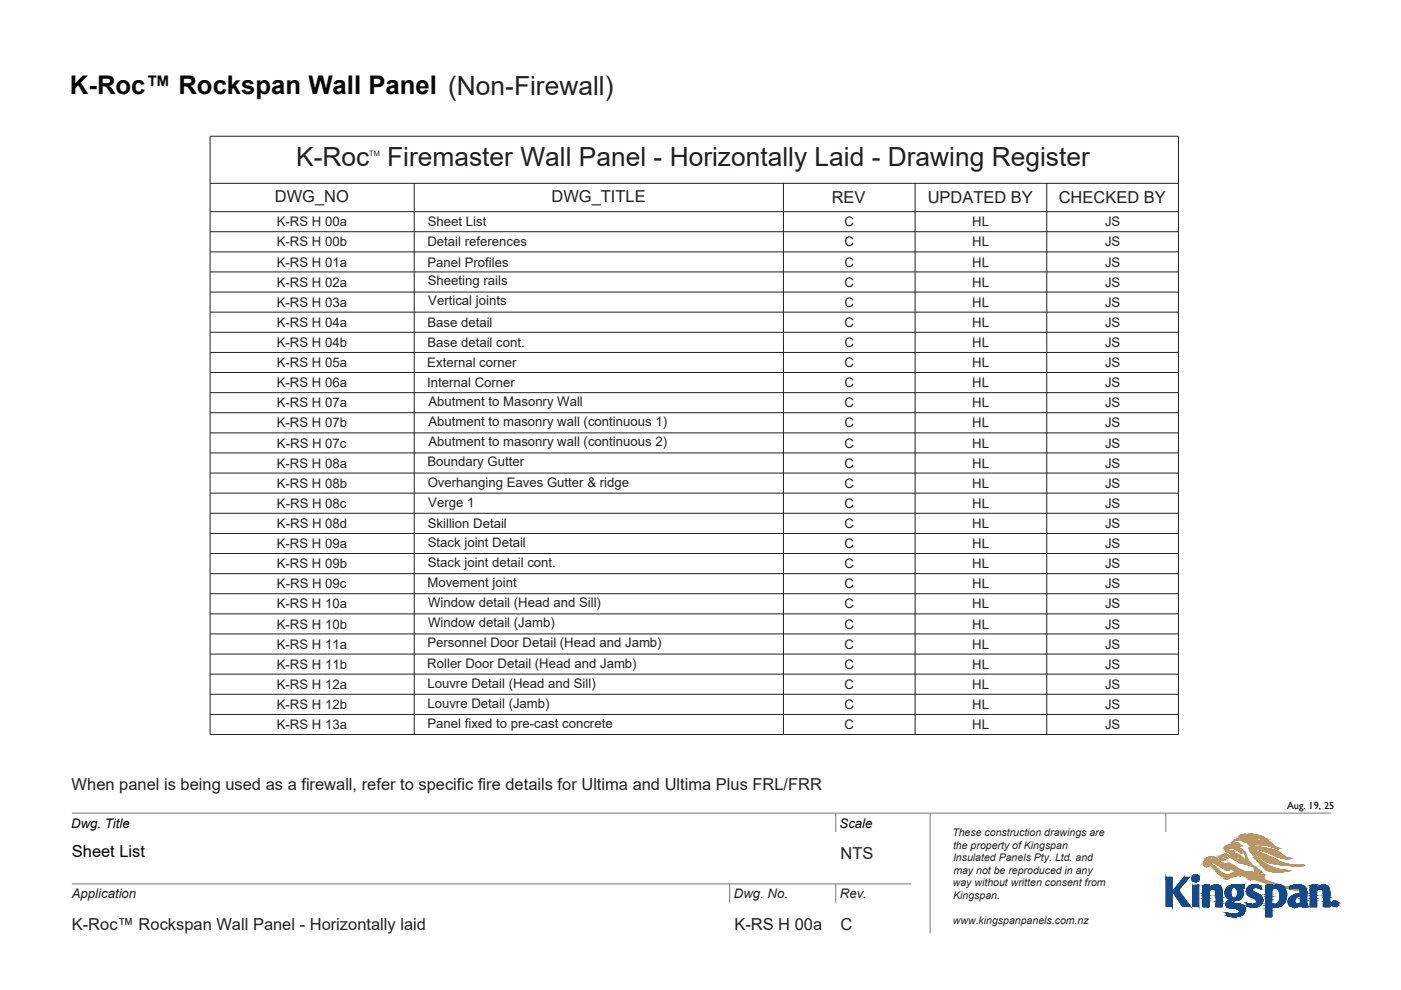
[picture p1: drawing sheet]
<svg xmlns="http://www.w3.org/2000/svg" width="297mm" height="210mm" viewBox="0 0 297 210" stroke-linecap="round" stroke-linejoin="round" font-family="sans-serif">
<defs><g id="words">
<text font-size="5.6" fill="#231f20" x="62.8" y="35.3">K-Roc Firemaster Wall Panel - Horizontally Laid - Drawing Register</text>
<text font-size="5.4" fill="#040503" x="14.8" y="19.9">K-Roc™ Rockspan Wall Panel (Non-Firewall)</text>
<g font-size="3.5" fill="#231f20">
<text x="58.3" y="42.8">DWG_NO</text>
<text x="116.9" y="42.8">DWG_TITLE</text>
<text x="176.4" y="43.1">REV</text>
<text x="196.7" y="43.1">UPDATED BY</text>
<text x="224.5" y="43.1">CHECKED BY</text>
<text x="15.2" y="167.5">When panel is being used as a firewall, refer to specific fire details for Ultima and Ultima Plus FRL/FRR</text>
<text x="178.2" y="182.2">NTS</text>
<text x="15.2" y="197.2">K-Roc™ Rockspan Wall Panel - Horizontally laid</text>
<text x="155.7" y="197.2">K-RS H 00a</text>
<text x="178.2" y="197.2">C</text>
</g>
<text font-size="3.5" fill="#040503" x="15.2" y="181.7">Sheet List</text>
<g font-size="2.8" fill="#231f20">
<text x="58.7" y="48">K-RS H 00a</text>
<text x="58.7" y="52.3">K-RS H 00b</text>
<text x="90.6" y="52.3">Detail references</text>
<text x="90.7" y="48">Sheet List</text>
<text x="179" y="52.3">C</text>
<text x="179" y="48">C</text>
<text x="206.1" y="52.3">HL</text>
<text x="206.1" y="48">HL</text>
<text x="234.3" y="52.3">JS</text>
<text x="234.3" y="48">JS</text>
<text x="58.7" y="56.6">K-RS H 01a</text>
<text x="90.6" y="56.6">Panel Profiles</text>
<text x="179" y="56.6">C</text>
<text x="206.1" y="56.6">HL</text>
<text x="234.3" y="56.6">JS</text>
<text x="58.7" y="60.8">K-RS H 02a</text>
<text x="58.7" y="65.1">K-RS H 03a</text>
<text x="90.7" y="60.5">Sheeting rails</text>
<text x="90.8" y="64.8">Vertical joints</text>
<text x="179" y="60.8">C</text>
<text x="179" y="65.1">C</text>
<text x="206.1" y="60.8">HL</text>
<text x="206.1" y="65.1">HL</text>
<text x="234.3" y="60.8">JS</text>
<text x="234.3" y="65.1">JS</text>
<text x="58.7" y="69.3">K-RS H 04a</text>
<text x="90.6" y="69.3">Base detail</text>
<text x="179" y="69.3">C</text>
<text x="206.1" y="69.3">HL</text>
<text x="234.3" y="69.3">JS</text>
<text x="58.7" y="73.6">K-RS H 04b</text>
<text x="58.7" y="77.9">K-RS H 05a</text>
<text x="90.6" y="77.9">External corner</text>
<text x="90.6" y="73.6">Base detail cont.</text>
<text x="179" y="73.6">C</text>
<text x="179" y="77.9">C</text>
<text x="206.1" y="73.6">HL</text>
<text x="206.1" y="77.9">HL</text>
<text x="234.3" y="73.6">JS</text>
<text x="234.3" y="77.9">JS</text>
<text x="58.7" y="82.1">K-RS H 06a</text>
<text x="90.6" y="82.1">Internal Corner</text>
<text x="179" y="82.1">C</text>
<text x="206.1" y="82.1">HL</text>
<text x="234.3" y="82.1">JS</text>
<text x="58.7" y="86.4">K-RS H 07a</text>
<text x="90.8" y="86.1">Abutment to Masonry Wall</text>
<text x="179" y="86.4">C</text>
<text x="206.1" y="86.4">HL</text>
<text x="234.3" y="86.4">JS</text>
<text x="58.7" y="90.7">K-RS H 07b</text>
<text x="58.7" y="94.9">K-RS H 07c</text>
<text x="90.8" y="90.4">Abutment to masonry wall (continuous 1)</text>
<text x="90.8" y="94.7">Abutment to masonry wall (continuous 2)</text>
<text x="179" y="90.7">C</text>
<text x="179" y="94.9">C</text>
<text x="206.1" y="90.7">HL</text>
<text x="206.1" y="94.9">HL</text>
<text x="234.3" y="90.7">JS</text>
<text x="234.3" y="94.9">JS</text>
<text x="58.7" y="99.2">K-RS H 08a</text>
<text x="90.6" y="98.9">Boundary Gutter</text>
<text x="179" y="99.2">C</text>
<text x="206.1" y="99.2">HL</text>
<text x="234.3" y="99.2">JS</text>
<text x="58.7" y="103.5">K-RS H 08b</text>
<text x="58.7" y="107.7">K-RS H 08c</text>
<text x="90.7" y="103.2">Overhanging Eaves Gutter &amp; ridge</text>
<text x="90.8" y="107.5">Verge 1</text>
<text x="179" y="103.5">C</text>
<text x="179" y="107.7">C</text>
<text x="206.1" y="103.5">HL</text>
<text x="206.1" y="107.7">HL</text>
<text x="234.3" y="103.5">JS</text>
<text x="234.3" y="107.7">JS</text>
<text x="58.7" y="112">K-RS H 08d</text>
<text x="90.7" y="112">Skillion Detail</text>
<text x="179" y="112">C</text>
<text x="206.1" y="112">HL</text>
<text x="234.3" y="112">JS</text>
<text x="58.7" y="116.3">K-RS H 09a</text>
<text x="90.7" y="116">Stack joint Detail</text>
<text x="179" y="116.3">C</text>
<text x="206.1" y="116.3">HL</text>
<text x="234.3" y="116.3">JS</text>
<text x="58.7" y="120.5">K-RS H 09b</text>
<text x="58.7" y="124.8">K-RS H 09c</text>
<text x="90.6" y="124.5">Movement joint</text>
<text x="90.7" y="120.3">Stack joint detail cont.</text>
<text x="179" y="120.5">C</text>
<text x="179" y="124.8">C</text>
<text x="206.1" y="120.5">HL</text>
<text x="206.1" y="124.8">HL</text>
<text x="234.3" y="120.5">JS</text>
<text x="234.3" y="124.8">JS</text>
<text x="58.7" y="129.1">K-RS H 10a</text>
<text x="90.8" y="128.8">Window detail (Head and Sill)</text>
<text x="179" y="129.1">C</text>
<text x="206.1" y="129.1">HL</text>
<text x="234.3" y="129.1">JS</text>
<text x="58.7" y="133.3">K-RS H 10b</text>
<text x="58.7" y="137.6">K-RS H 11a</text>
<text x="90.6" y="137.3">Personnel Door Detail (Head and Jamb)</text>
<text x="90.8" y="133.1">Window detail (Jamb)</text>
<text x="179" y="133.3">C</text>
<text x="179" y="137.6">C</text>
<text x="206.1" y="133.3">HL</text>
<text x="206.1" y="137.6">HL</text>
<text x="234.3" y="133.3">JS</text>
<text x="234.3" y="137.6">JS</text>
<text x="58.7" y="141.9">K-RS H 11b</text>
<text x="90.6" y="141.6">Roller Door Detail (Head and Jamb)</text>
<text x="179" y="141.9">C</text>
<text x="206.1" y="141.9">HL</text>
<text x="234.3" y="141.9">JS</text>
<text x="58.7" y="146.1">K-RS H 12a</text>
<text x="90.6" y="145.8">Louvre Detail (Head and Sill)</text>
<text x="179" y="146.1">C</text>
<text x="206.1" y="146.1">HL</text>
<text x="234.3" y="146.1">JS</text>
<text x="58.7" y="150.4">K-RS H 12b</text>
<text x="58.7" y="154.7">K-RS H 13a</text>
<text x="90.6" y="150.1">Louvre Detail (Jamb)</text>
<text x="90.6" y="154.4">Panel fixed to pre-cast concrete</text>
<text x="179" y="150.4">C</text>
<text x="179" y="154.7">C</text>
<text x="206.1" y="150.4">HL</text>
<text x="206.1" y="154.7">HL</text>
<text x="234.3" y="150.4">JS</text>
<text x="234.3" y="154.7">JS</text>
<text x="15.2" y="190.5">Application</text>
<text x="155.6" y="190.5">Dwg. No.</text>
<text x="178.1" y="190.5">Rev.</text>
</g>
<g font-size="2.8" fill="#040503">
<text x="15.1" y="175.5">Dwg. Title</text>
<text x="178" y="175.6">Scale</text>
</g>
<text font-size="2.2" fill="#040503" x="272.9" y="171.6">Aug. 19, 25</text>
<g font-size="2.2" fill="#231f20">
<text x="201.9" y="177.3">These construction drawings are</text>
<text x="202.1" y="180">the property of Kingspan</text>
<text x="202.1" y="182.6">Insulated Panels Pty. Ltd. and</text>
<text x="202.1" y="185.3">may not be reproduced in any</text>
<text x="202" y="188">way without written consent from</text>
<text x="202.1" y="190.7">Kingspan.</text>
<text x="202" y="196">www.kingspanpanels.com.nz</text>
</g>
<text font-size="1.6" fill="#231f20" x="78.3" y="33.1">TM</text>
</g></defs>
<path d="M15.2 172.5h267M177.2 172.5v4M197.2 172.5v25.5M247.2 172.5v4M15.2 187.5h178M154.7 187.5v4M177.2 187.5v4" fill="none" stroke="#777676" stroke-width=".21"/>
<path d="M264.8 176.9h.3z" fill="#ba9663"/>
<path d="M264.8 176.9h.3z" fill="none" stroke="#ba9663" stroke-width=".21"/>
<path d="M264.8 176.9h.7zM264.7 176.9h.8zM264.7 176.9h.8zM264.7 176.9h.8z" fill="#ba9663"/>
<path d="M264.7 176.9h.8zM264.8 176.9h.7z" fill="none" stroke="#ba9663" stroke-width=".21"/>
<path d="M264.7 176.9l1 .1zM264.6 177h1.1z" fill="#ba9663"/>
<path d="M264.6 177h1.1zM264.7 176.9l1 .1z" fill="none" stroke="#ba9663" stroke-width=".21"/>
<path d="M263.9 177h.1z" fill="#ba9663"/>
<path d="M263.9 177h.1z" fill="none" stroke="#ba9663" stroke-width=".21"/>
<path d="M263.9 177h.2zM263.8 177h.3z" fill="#ba9663"/>
<path d="M263.8 177h.3zM263.9 177h.2z" fill="none" stroke="#ba9663" stroke-width=".21"/>
<path d="M263.8 177h.3zM263.6 177h.5zM263.6 177h.5z" fill="#ba9663"/>
<path d="M263.6 177h.5zM263.8 177h.3z" fill="none" stroke="#ba9663" stroke-width=".21"/>
<path d="M263.6 177h.5z" fill="#ba9663"/>
<path d="M263.6 177h.5z" fill="none" stroke="#ba9663" stroke-width=".21"/>
<path d="M264.6 177h1.3zM264.6 177h1.3z" fill="#ba9663"/>
<path d="M264.6 177h1.3z" fill="none" stroke="#ba9663" stroke-width=".21"/>
<path d="M263.6 177h.5zM263.4 177h.7z" fill="#ba9663"/>
<path d="M263.4 177h.7zM263.6 177h.5z" fill="none" stroke="#ba9663" stroke-width=".21"/>
<path d="M264.6 177h1.4zM264.5 177h1.5z" fill="#ba9663"/>
<path d="M264.6 177h1.4z" fill="none" stroke="#ba9663" stroke-width=".21"/>
<path d="M264.5 177h1.5zM264.5 177h1.5z" fill="#ba9663"/>
<path d="M264.5 177h1.5z" fill="none" stroke="#ba9663" stroke-width=".21"/>
<path d="M263.4 177h.7zM263.3 177h.8z" fill="#ba9663"/>
<path d="M263.3 177h.8zM263.4 177h.7z" fill="none" stroke="#ba9663" stroke-width=".21"/>
<path d="M263.3 177h.8zM263.3 177h.8z" fill="#ba9663"/>
<path d="M263.3 177h.8z" fill="none" stroke="#ba9663" stroke-width=".21"/>
<path d="M264.5 177h1.5zM264.5 177h1.5z" fill="#ba9663"/>
<path d="M264.5 177h1.5z" fill="none" stroke="#ba9663" stroke-width=".21"/>
<path d="M265.8 177h.2z" fill="#ba9663"/>
<path d="M265.8 177h.2zM265.9 177h.1" fill="none" stroke="#ba9663" stroke-width=".21"/>
<path d="M265.8 177h.2z" fill="#ba9663"/>
<path d="M265.8 177h.2z" fill="none" stroke="#ba9663" stroke-width=".21"/>
<path d="M264.5 177h1.3zM264.5 177l1.2 .1z" fill="#ba9663"/>
<path d="M264.5 177l1.2 .1zM264.5 177h1.3z" fill="none" stroke="#ba9663" stroke-width=".21"/>
<path d="M264.5 177.1h1.2zM264.4 177.1h1.2z" fill="#ba9663"/>
<path d="M264.4 177.1h1.2zM264.5 177.1h1.2z" fill="none" stroke="#ba9663" stroke-width=".21"/>
<path d="M263.3 177h.8zM263.2 177.1h.8z" fill="#ba9663"/>
<path d="M263.2 177.1h.8zM263.3 177h.8z" fill="none" stroke="#ba9663" stroke-width=".21"/>
<path d="M264.4 177.1h1.2zM264.4 177.1h1.1z" fill="#ba9663"/>
<path d="M264.4 177.1h1.1zM264.4 177.1h1.2z" fill="none" stroke="#ba9663" stroke-width=".21"/>
<path d="M263.2 177.1h.8zM263.1 177.1h.9zM263.1 177.1h.9zM263.1 177.1h.9z" fill="#ba9663"/>
<path d="M263.1 177.1h.9zM263.2 177.1h.8z" fill="none" stroke="#ba9663" stroke-width=".21"/>
<path d="M266.4 177.2h.4z" fill="#ba9663"/>
<path d="M266.4 177.2h.4z" fill="none" stroke="#ba9663" stroke-width=".21"/>
<path d="M264.4 177.1h1.1zM264.3 177.2h1z" fill="#ba9663"/>
<path d="M264.3 177.2h1zM264.4 177.1h1.1z" fill="none" stroke="#ba9663" stroke-width=".21"/>
<path d="M263.1 177.1h.9zM263 177.2h.8z" fill="#ba9663"/>
<path d="M263 177.2h.8zM263.1 177.1h.9z" fill="none" stroke="#ba9663" stroke-width=".21"/>
<path d="M266.4 177.2h.6zM266.2 177.2h.8z" fill="#ba9663"/>
<path d="M266.2 177.2h.8zM266.4 177.2h.6z" fill="none" stroke="#ba9663" stroke-width=".21"/>
<path d="M264.3 177.2h1zM264.2 177.2h1z" fill="#ba9663"/>
<path d="M264.2 177.2h1zM264.3 177.2h1z" fill="none" stroke="#ba9663" stroke-width=".21"/>
<path d="M266.2 177.2h.9zM266.1 177.2h1z" fill="#ba9663"/>
<path d="M266.1 177.2h1zM266.2 177.2h.9z" fill="none" stroke="#ba9663" stroke-width=".21"/>
<path d="M263 177.2h.8zM263 177.2h.8z" fill="#ba9663"/>
<path d="M263 177.2h.8z" fill="none" stroke="#ba9663" stroke-width=".21"/>
<path d="M264.2 177.2h1zM264.2 177.2h1z" fill="#ba9663"/>
<path d="M264.2 177.2h1z" fill="none" stroke="#ba9663" stroke-width=".21"/>
<path d="M264.2 177.2h1zM264.2 177.2l.9 .1z" fill="#ba9663"/>
<path d="M264.2 177.2l.9 .1zM264.2 177.2h1z" fill="none" stroke="#ba9663" stroke-width=".21"/>
<path d="M266.1 177.2l1.2 .1zM265.9 177.3h1.4z" fill="#ba9663"/>
<path d="M265.9 177.3h1.4zM266.1 177.2l1.2 .1z" fill="none" stroke="#ba9663" stroke-width=".21"/>
<path d="M265.9 177.3l1.5 .1zM265.8 177.4h1.6z" fill="#ba9663"/>
<path d="M265.8 177.4h1.6zM265.9 177.3l1.5 .1z" fill="none" stroke="#ba9663" stroke-width=".21"/>
<path d="M265.8 177.4h1.8zM265.7 177.4h1.9z" fill="#ba9663"/>
<path d="M265.7 177.4h1.9zM265.8 177.4h1.8z" fill="none" stroke="#ba9663" stroke-width=".21"/>
<path d="M263 177.2l.5 .2 .3-.2zM263 177.2l.5 .2h-.7z" fill="#ba9663"/>
<path d="M263 177.2l.5 .2h-.7zM263 177.2h.8l-.3 .2z" fill="none" stroke="#ba9663" stroke-width=".21"/>
<path d="M264.1 177.3l.8 .2 .2-.2zM263.9 177.5l.2-.2 .8 .2z" fill="#ba9663"/>
<path d="M263.9 177.5l.2-.2 .8 .2zM264.1 177.3h1l-.2 .2z" fill="none" stroke="#ba9663" stroke-width=".21"/>
<path d="M265.7 177.4l2 .1zM265.6 177.5h2.1z" fill="#ba9663"/>
<path d="M265.6 177.5h2.1zM265.7 177.4l2 .1z" fill="none" stroke="#ba9663" stroke-width=".21"/>
<path d="M263.9 177.5h1zM263.9 177.5h.9z" fill="#ba9663"/>
<path d="M263.9 177.5h1zM263.9 177.5h.9z" fill="none" stroke="#ba9663" stroke-width=".21"/>
<path d="M262.8 177.4h.7zM262.8 177.4l.6 .1h-.7z" fill="#ba9663"/>
<path d="M262.7 177.5h.7zM262.8 177.4h.7z" fill="none" stroke="#ba9663" stroke-width=".21"/>
<path d="M262.7 177.5h.7zM262.7 177.5l.7 .1z" fill="#ba9663"/>
<path d="M262.7 177.5h.7zM262.7 177.5l.7 .1z" fill="none" stroke="#ba9663" stroke-width=".21"/>
<path d="M265.6 177.5l2.2 .1zM265.4 177.6h2.4z" fill="#ba9663"/>
<path d="M265.4 177.6h2.4zM265.6 177.5l2.2 .1z" fill="none" stroke="#ba9663" stroke-width=".21"/>
<path d="M265.4 177.6h2.5zM265.3 177.6h2.6z" fill="#ba9663"/>
<path d="M265.3 177.6h2.6zM265.4 177.6h2.5z" fill="none" stroke="#ba9663" stroke-width=".21"/>
<path d="M262.7 177.6h.7zM262.7 177.6l.6 .1h-.7z" fill="#ba9663"/>
<path d="M262.7 177.6h.7zM262.7 177.6l.6 .1h-.7z" fill="none" stroke="#ba9663" stroke-width=".21"/>
<path d="M263.9 177.5l.6 .2 .3-.2zM263.6 177.7l.3-.2 .6 .2z" fill="#ba9663"/>
<path d="M263.6 177.7l.3-.2 .6 .2zM263.9 177.5h.9l-.3 .2z" fill="none" stroke="#ba9663" stroke-width=".21"/>
<path d="M263.6 177.7h.9zM263.6 177.7h.9z" fill="#ba9663"/>
<path d="M263.6 177.7h.9z" fill="none" stroke="#ba9663" stroke-width=".21"/>
<path d="M265.3 177.6l2.7 .1zM265.2 177.7h2.8z" fill="#ba9663"/>
<path d="M265.2 177.7h2.8zM265.3 177.6l2.7 .1z" fill="none" stroke="#ba9663" stroke-width=".21"/>
<path d="M265.2 177.7h2.9zM265.1 177.7h3z" fill="#ba9663"/>
<path d="M265.1 177.7h3zM265.2 177.7h2.9z" fill="none" stroke="#ba9663" stroke-width=".21"/>
<path d="M262.6 177.7h.7zM262.6 177.7l.5 .1h-.6z" fill="#ba9663"/>
<path d="M262.6 177.7h.7zM262.6 177.7l.5 .1h-.6z" fill="none" stroke="#ba9663" stroke-width=".21"/>
<path d="M265.1 177.7l3 .1zM265 177.8h3.1z" fill="#ba9663"/>
<path d="M265 177.8h3.1zM265.1 177.7l3 .1z" fill="none" stroke="#ba9663" stroke-width=".21"/>
<path d="M265 177.8h3.2zM264.9 177.8h3.3z" fill="#ba9663"/>
<path d="M264.9 177.8h3.3zM265 177.8h3.2z" fill="none" stroke="#ba9663" stroke-width=".21"/>
<path d="M267 177.8h1.2zM267 177.8h1.2z" fill="#ba9663"/>
<path d="M267 177.8h1.2z" fill="none" stroke="#ba9663" stroke-width=".21"/>
<path d="M264.9 177.8h2.1zM264.9 177.8h2z" fill="#ba9663"/>
<path d="M264.9 177.8h2zM264.9 177.8h2.1z" fill="none" stroke="#ba9663" stroke-width=".21"/>
<path d="M267.3 177.8h.9zM267.3 177.8h.9z" fill="#ba9663"/>
<path d="M267.3 177.8h.9z" fill="none" stroke="#ba9663" stroke-width=".21"/>
<path d="M263.6 177.7l.6 .2 .3-.2zM263.4 177.9l.2-.2 .6 .2zM263.3 177.9h.9z" fill="#ba9663"/>
<path d="M263.3 177.9h.9zM263.4 177.9l.2-.2 .6 .2zM263.6 177.7h.9l-.3 .2z" fill="none" stroke="#ba9663" stroke-width=".21"/>
<path d="M263.4 177.9h.8z" fill="#ba9663"/>
<path d="M263.4 177.9h.8z" fill="none" stroke="#ba9663" stroke-width=".21"/>
<path d="M264.9 177.8h2zM264.9 177.8l1.8 .1z" fill="#ba9663"/>
<path d="M264.9 177.8h2zM264.9 177.8l1.8 .1z" fill="none" stroke="#ba9663" stroke-width=".21"/>
<path d="M264.9 177.9h1.8zM264.9 177.9h1.8z" fill="#ba9663"/>
<path d="M264.9 177.9h1.8z" fill="none" stroke="#ba9663" stroke-width=".21"/>
<path d="M262.5 177.8h.6zM262.5 177.8l.4 .1h-.5z" fill="#ba9663"/>
<path d="M262.5 177.8h.6zM262.5 177.8l.4 .1h-.5z" fill="none" stroke="#ba9663" stroke-width=".21"/>
<path d="M267.3 177.8l1 .1zM267.3 177.8l1 .1z" fill="#ba9663"/>
<path d="M267.3 177.8l1 .1z" fill="none" stroke="#ba9663" stroke-width=".21"/>
<path d="M267.6 177.9h.7zM267.6 177.9h.7z" fill="#ba9663"/>
<path d="M267.6 177.9h.7z" fill="none" stroke="#ba9663" stroke-width=".21"/>
<path d="M262.4 177.9h.5zM262.4 177.9h.5z" fill="#ba9663"/>
<path d="M262.4 177.9h.5z" fill="none" stroke="#ba9663" stroke-width=".21"/>
<path d="M267.7 177.9h.7zM267.7 177.9h.7z" fill="#ba9663"/>
<path d="M267.7 177.9h.7z" fill="none" stroke="#ba9663" stroke-width=".21"/>
<path d="M267.8 177.9h.7zM267.8 177.9h.7z" fill="#ba9663"/>
<path d="M267.8 177.9h.7z" fill="none" stroke="#ba9663" stroke-width=".21"/>
<path d="M264.9 177.9h1.8zM264.8 177.9h1.6z" fill="#ba9663"/>
<path d="M264.8 177.9h1.6zM264.9 177.9h1.8z" fill="none" stroke="#ba9663" stroke-width=".21"/>
<path d="M267.9 177.9h.6zM267.9 177.9h.6z" fill="#ba9663"/>
<path d="M267.9 177.9h.6z" fill="none" stroke="#ba9663" stroke-width=".21"/>
<path d="M267.9 177.9l.7 .1zM267.9 177.9l.7 .1zM268 178h.6zM268 178h.6z" fill="#ba9663"/>
<path d="M267.9 177.9l.7 .1zM268 178h.6z" fill="none" stroke="#ba9663" stroke-width=".21"/>
<path d="M264.8 177.9h1.6zM264.7 178h1.5z" fill="#ba9663"/>
<path d="M264.7 178h1.5zM264.8 177.9h1.6z" fill="none" stroke="#ba9663" stroke-width=".21"/>
<path d="M263.3 177.9h.9zM263 178h.8z" fill="#ba9663"/>
<path d="M263 178h.8zM263.3 177.9h.9z" fill="none" stroke="#ba9663" stroke-width=".21"/>
<path d="M268 178h.6zM268 178h.6z" fill="#ba9663"/>
<path d="M268 178h.6z" fill="none" stroke="#ba9663" stroke-width=".21"/>
<path d="M263 178h.8zM263 178h.8z" fill="#ba9663"/>
<path d="M263 178h.8z" fill="none" stroke="#ba9663" stroke-width=".21"/>
<path d="M268.1 178h.5zM268.1 178h.5z" fill="#ba9663"/>
<path d="M268.1 178h.5z" fill="none" stroke="#ba9663" stroke-width=".21"/>
<path d="M268.2 178h.3zM268.2 178h.4z" fill="#ba9663"/>
<path d="M268.2 178h.3zM268.2 178h.4z" fill="none" stroke="#ba9663" stroke-width=".21"/>
<path d="M268.2 178h.3z" fill="#ba9663"/>
<path d="M268.2 178h.3zM268.5 178h.1" fill="none" stroke="#ba9663" stroke-width=".21"/>
<path d="M268.2 178h.3z" fill="#ba9663"/>
<path d="M268.2 178h.3z" fill="none" stroke="#ba9663" stroke-width=".21"/>
<path d="M262.4 177.9l.1 .1 .4-.1zM262.2 178l.2-.1 .1 .1z" fill="#ba9663"/>
<path d="M262.2 178l.2-.1 .1 .1zM262.4 177.9h.5l-.4 .1z" fill="none" stroke="#ba9663" stroke-width=".21"/>
<path d="M264.7 178h1.5zM264.6 178h1.4z" fill="#ba9663"/>
<path d="M264.6 178h1.4zM264.7 178h1.5z" fill="none" stroke="#ba9663" stroke-width=".21"/>
<path d="M263 178h.8zM262.8 178.1h.6z" fill="#ba9663"/>
<path d="M262.8 178.1h.6zM263 178h.8z" fill="none" stroke="#ba9663" stroke-width=".21"/>
<path d="M262.8 178.1h.6zM262.7 178.1h.6z" fill="#ba9663"/>
<path d="M262.7 178.1h.6zM262.8 178.1h.6z" fill="none" stroke="#ba9663" stroke-width=".21"/>
<path d="M262.2 178h.3zM262.1 178.1h.3z" fill="#ba9663"/>
<path d="M262.2 178l.2 .1zM262.2 178h.3z" fill="none" stroke="#ba9663" stroke-width=".21"/>
<path d="M264.6 178h1.4zM264.5 178.1h1.4z" fill="#ba9663"/>
<path d="M264.5 178.1h1.4zM264.6 178h1.4z" fill="none" stroke="#ba9663" stroke-width=".21"/>
<path d="M262.1 178.1h.3zM262.1 178.1h.3z" fill="#ba9663"/>
<path d="M262.1 178.1h.3z" fill="none" stroke="#ba9663" stroke-width=".21"/>
<path d="M262.7 178.1h.6zM262.5 178.1h.5z" fill="#ba9663"/>
<path d="M262.5 178.1h.5zM262.7 178.1h.6z" fill="none" stroke="#ba9663" stroke-width=".21"/>
<path d="M262.5 178.1h.5zM262.5 178.1h.3z" fill="#ba9663"/>
<path d="M262.5 178.1h.3zM262.5 178.1h.5z" fill="none" stroke="#ba9663" stroke-width=".21"/>
<path d="M262.5 178.1h.3zM262.4 178.1h.3z" fill="#ba9663"/>
<path d="M262.4 178.1h.3zM262.5 178.1h.3z" fill="none" stroke="#ba9663" stroke-width=".21"/>
<path d="M262.4 178.1h.3zM262.4 178.1h.3z" fill="#ba9663"/>
<path d="M262.4 178.1h.3z" fill="none" stroke="#ba9663" stroke-width=".21"/>
<path d="M262.1 178.1h.3zM262.1 178.1h.2z" fill="#ba9663"/>
<path d="M262.1 178.1h.2zM262.1 178.1h.3z" fill="none" stroke="#ba9663" stroke-width=".21"/>
<path d="M262.4 178.1h.3zM262.3 178.1h.2z" fill="#ba9663"/>
<path d="M262.3 178.1h.2zM262.4 178.1h.3z" fill="none" stroke="#ba9663" stroke-width=".21"/>
<path d="M262.3 178.1h.2zM262.3 178.1h.2z" fill="#ba9663"/>
<path d="M262.3 178.1h.2z" fill="none" stroke="#ba9663" stroke-width=".21"/>
<path d="M262.3 178.1h.2zM262.3 178.1h.1z" fill="#ba9663"/>
<path d="M262.3 178.1h.1zM262.3 178.1h.2z" fill="none" stroke="#ba9663" stroke-width=".21"/>
<path d="M262.3 178.1h.1z" fill="#ba9663"/>
<path d="M262.3 178.1h.1M262.3 178.1h.1z" fill="none" stroke="#ba9663" stroke-width=".21"/>
<path d="M262.3 178.1h.1" fill="none" stroke="#ba9663" stroke-width=".21"/>
<path d="M262.1 178.1h.2zM262 178.1h.3z" fill="#ba9663"/>
<path d="M262 178.1h.3zM262.1 178.1h.2z" fill="none" stroke="#ba9663" stroke-width=".21"/>
<path d="M264.5 178.1h1.4zM264.3 178.1h1.4z" fill="#ba9663"/>
<path d="M264.3 178.1h1.4zM264.5 178.1h1.4z" fill="none" stroke="#ba9663" stroke-width=".21"/>
<path d="M262 178.1h.2zM262 178.1h.3z" fill="#ba9663"/>
<path d="M262 178.1h.2zM262 178.1h.3z" fill="none" stroke="#ba9663" stroke-width=".21"/>
<path d="M262 178.1h.2zM262 178.1h.2z" fill="#ba9663"/>
<path d="M262 178.1h.2z" fill="none" stroke="#ba9663" stroke-width=".21"/>
<path d="M267.7 178.2h.1" fill="none" stroke="#ba9663" stroke-width=".21"/>
<path d="M264.3 178.1h1.4zM264.2 178.2h1.4z" fill="#ba9663"/>
<path d="M264.2 178.2h1.4zM264.3 178.1h1.4z" fill="none" stroke="#ba9663" stroke-width=".21"/>
<path d="M262 178.1h.2zM262 178.2h.1z" fill="#ba9663"/>
<path d="M262 178.2h.1zM262 178.1h.2z" fill="none" stroke="#ba9663" stroke-width=".21"/>
<path d="M262 178.2h.1zM262 178.2h.1z" fill="#ba9663"/>
<path d="M262 178.2h.1z" fill="none" stroke="#ba9663" stroke-width=".21"/>
<path d="M267.7 178.2h.4zM267.3 178.2h.8z" fill="#ba9663"/>
<path d="M267.3 178.2h.8zM267.7 178.2h.4z" fill="none" stroke="#ba9663" stroke-width=".21"/>
<path d="M267.3 178.2h.8zM267.2 178.2h.9z" fill="#ba9663"/>
<path d="M267.2 178.2h.9zM267.3 178.2h.8z" fill="none" stroke="#ba9663" stroke-width=".21"/>
<path d="M264.2 178.2h1.4zM264 178.2h1.5z" fill="#ba9663"/>
<path d="M264 178.2h1.5zM264.2 178.2h1.4z" fill="none" stroke="#ba9663" stroke-width=".21"/>
<path d="M264 178.2h1.5zM263.7 178.2h1.7zM263.6 178.2h1.8z" fill="#ba9663"/>
<path d="M263.6 178.2h1.8zM263.7 178.2h1.7zM264 178.2h1.5z" fill="none" stroke="#ba9663" stroke-width=".21"/>
<path d="M263.7 178.2h1.7z" fill="#ba9663"/>
<path d="M263.7 178.2h1.7z" fill="none" stroke="#ba9663" stroke-width=".21"/>
<path d="M262 178.2h.1zM261.9 178.2h.1z" fill="#ba9663"/>
<path d="M261.9 178.2h.1zM262 178.2h.1z" fill="none" stroke="#ba9663" stroke-width=".21"/>
<path d="M263.6 178.2h1.8zM263.5 178.2h1.8z" fill="#ba9663"/>
<path d="M263.5 178.2h1.8zM263.6 178.2h1.8z" fill="none" stroke="#ba9663" stroke-width=".21"/>
<path d="M263.5 178.2h1.8zM263.3 178.2h2zM263.2 178.2h2.1z" fill="#ba9663"/>
<path d="M263.2 178.2h2.1zM263.3 178.2h2zM263.5 178.2h1.8z" fill="none" stroke="#ba9663" stroke-width=".21"/>
<path d="M263.3 178.2h2z" fill="#ba9663"/>
<path d="M263.3 178.2h2z" fill="none" stroke="#ba9663" stroke-width=".21"/>
<path d="M263.2 178.2h2.1zM263.2 178.2h2.1z" fill="#ba9663"/>
<path d="M263.2 178.2h2.1z" fill="none" stroke="#ba9663" stroke-width=".21"/>
<path d="M267.2 178.2l1.2 .1zM266.7 178.3h1.7z" fill="#ba9663"/>
<path d="M266.7 178.3h1.7zM267.2 178.2l1.2 .1z" fill="none" stroke="#ba9663" stroke-width=".21"/>
<path d="M263.2 178.2h2.1zM263.2 178.2l2.1 .1z" fill="#ba9663"/>
<path d="M263.2 178.2l2.1 .1zM263.2 178.2h2.1z" fill="none" stroke="#ba9663" stroke-width=".21"/>
<path d="M266.7 178.3h1.8zM266.6 178.3h1.9z" fill="#ba9663"/>
<path d="M266.6 178.3h1.9zM266.7 178.3h1.8z" fill="none" stroke="#ba9663" stroke-width=".21"/>
<path d="M263.2 178.3h2.1zM263.2 178.3h2z" fill="#ba9663"/>
<path d="M263.2 178.3h2.1zM263.2 178.3h2z" fill="none" stroke="#ba9663" stroke-width=".21"/>
<path d="M263.3 178.3h1.9zM263.3 178.3h1.7z" fill="#ba9663"/>
<path d="M263.3 178.3h1.9zM263.3 178.3h1.7z" fill="none" stroke="#ba9663" stroke-width=".21"/>
<path d="M263.4 178.3h1.6zM263.4 178.3h1.6z" fill="#ba9663"/>
<path d="M263.4 178.3h1.6z" fill="none" stroke="#ba9663" stroke-width=".21"/>
<path d="M261.9 178.2l-.1 .1zM261.7 178.3l.2-.1z" fill="#ba9663"/>
<path d="M261.7 178.3l.2-.1zM261.9 178.2l-.1 .1z" fill="none" stroke="#ba9663" stroke-width=".21"/>
<path d="M266.6 178.3h2.1zM266.3 178.3h2.4z" fill="#ba9663"/>
<path d="M266.3 178.3h2.4zM266.6 178.3h2.1z" fill="none" stroke="#ba9663" stroke-width=".21"/>
<path d="M261.7 178.3h.1zM261.7 178.3l.1 .1z" fill="#ba9663"/>
<path d="M261.7 178.3h.1zM261.7 178.3l.1 .1z" fill="none" stroke="#ba9663" stroke-width=".21"/>
<path d="M263.5 178.3h1.5zM263.5 178.3l1.3 .1z" fill="#ba9663"/>
<path d="M263.5 178.3h1.5zM263.5 178.3l1.3 .1z" fill="none" stroke="#ba9663" stroke-width=".21"/>
<path d="M263.7 178.4h1.1zM263.7 178.4h1z" fill="#ba9663"/>
<path d="M263.7 178.4h1zM263.7 178.4h1.1z" fill="none" stroke="#ba9663" stroke-width=".21"/>
<path d="M263.8 178.4h.9zM263.8 178.4h.8z" fill="#ba9663"/>
<path d="M263.8 178.4h.9zM263.8 178.4h.8z" fill="none" stroke="#ba9663" stroke-width=".21"/>
<path d="M263.9 178.4h.5zM264.1 178.4h.3z" fill="#ba9663"/>
<path d="M263.9 178.4h.5zM264.1 178.4h.3z" fill="none" stroke="#ba9663" stroke-width=".21"/>
<path d="M263.9 178.4h.7z" fill="#ba9663"/>
<path d="M263.9 178.4h.7z" fill="none" stroke="#ba9663" stroke-width=".21"/>
<path d="M266.3 178.3l2.6 .1zM265.9 178.4h3z" fill="#ba9663"/>
<path d="M265.9 178.4h3zM266.3 178.3l2.6 .1z" fill="none" stroke="#ba9663" stroke-width=".21"/>
<path d="M265.9 178.4l3 .1zM265.8 178.5h3.1z" fill="#ba9663"/>
<path d="M265.8 178.5h3.1zM265.9 178.4l3 .1z" fill="none" stroke="#ba9663" stroke-width=".21"/>
<path d="M261.7 178.4h.1zM261.5 178.5l.2-.1z" fill="#ba9663"/>
<path d="M261.5 178.5l.2-.1zM261.7 178.4h.1z" fill="none" stroke="#ba9663" stroke-width=".21"/>
<path d="M261.5 178.5h.2zM261.5 178.5h.2z" fill="#ba9663"/>
<path d="M261.5 178.5h.2z" fill="none" stroke="#ba9663" stroke-width=".21"/>
<path d="M265.8 178.5h3.3zM265.5 178.5h3.6z" fill="#ba9663"/>
<path d="M265.5 178.5h3.6zM265.8 178.5h3.3z" fill="none" stroke="#ba9663" stroke-width=".21"/>
<path d="M265.5 178.5l3.7 .1zM265.3 178.6h3.9z" fill="#ba9663"/>
<path d="M265.3 178.6h3.9zM265.5 178.5l3.7 .1z" fill="none" stroke="#ba9663" stroke-width=".21"/>
<path d="M264.1 178.6h.1" fill="none" stroke="#ba9663" stroke-width=".21"/>
<path d="M264.1 178.6h.1" fill="none" stroke="#ba9663" stroke-width=".21"/>
<path d="M261.5 178.5l.1 .1 .1-.1zM261.5 178.5l.1 .1h-.2z" fill="#ba9663"/>
<path d="M261.5 178.5h.2l-.1 .1zM261.5 178.5l.1 .1h-.2z" fill="none" stroke="#ba9663" stroke-width=".21"/>
<path d="M265.3 178.6h3.9zM265.2 178.6h4zM265.2 178.6h4z" fill="#ba9663"/>
<path d="M265.2 178.6h4zM265.2 178.6h4M265.3 178.6h3.9z" fill="none" stroke="#ba9663" stroke-width=".21"/>
<path d="M264.1 178.6h.1zM264.1 178.6h.1z" fill="#ba9663"/>
<path d="M264.1 178.6h.1z" fill="none" stroke="#ba9663" stroke-width=".21"/>
<path d="M264.1 178.6h.2zM264.1 178.6h.2z" fill="#ba9663"/>
<path d="M264.1 178.6h.2z" fill="none" stroke="#ba9663" stroke-width=".21"/>
<path d="M264.1 178.6h.3zM264.1 178.6h.3z" fill="#ba9663"/>
<path d="M264.1 178.6h.3z" fill="none" stroke="#ba9663" stroke-width=".21"/>
<path d="M265.2 178.6h4.1zM265.1 178.6h4.2z" fill="#ba9663"/>
<path d="M265.1 178.6h4.2zM265.2 178.6h4.1z" fill="none" stroke="#ba9663" stroke-width=".21"/>
<path d="M265.1 178.6l4.2 .1zM265 178.7h4.3z" fill="#ba9663"/>
<path d="M265 178.7h4.3zM265.1 178.6l4.2 .1z" fill="none" stroke="#ba9663" stroke-width=".21"/>
<path d="M264.2 178.6l.4 .1zM264.2 178.6l.4 .1z" fill="#ba9663"/>
<path d="M264.2 178.6l.4 .1z" fill="none" stroke="#ba9663" stroke-width=".21"/>
<path d="M265 178.7h4.3zM264.9 178.7h4.4z" fill="#ba9663"/>
<path d="M264.9 178.7h4.4zM265 178.7h4.3z" fill="none" stroke="#ba9663" stroke-width=".21"/>
<path d="M264.2 178.7h.5zM264.2 178.7h.5z" fill="#ba9663"/>
<path d="M264.2 178.7h.5z" fill="none" stroke="#ba9663" stroke-width=".21"/>
<path d="M264.9 178.7h4.4zM264.9 178.7h4.4z" fill="#ba9663"/>
<path d="M264.9 178.7h4.4z" fill="none" stroke="#ba9663" stroke-width=".21"/>
<path d="M264.2 178.7h.7zM264.2 178.7h.7z" fill="#ba9663"/>
<path d="M264.2 178.7h.7z" fill="none" stroke="#ba9663" stroke-width=".21"/>
<path d="M262.2 178.7h.1" fill="none" stroke="#ba9663" stroke-width=".21"/>
<path d="M261.4 178.6h.2zM261.4 178.6l.1 .1z" fill="#ba9663"/>
<path d="M261.4 178.6h.2zM261.4 178.6l.1 .1z" fill="none" stroke="#ba9663" stroke-width=".21"/>
<path d="M262.1 178.7h.1z" fill="#ba9663"/>
<path d="M262.1 178.7h.1zM262.2 178.7h.1" fill="none" stroke="#ba9663" stroke-width=".21"/>
<path d="M262.1 178.7h.1" fill="none" stroke="#ba9663" stroke-width=".21"/>
<path d="M264.2 178.7h5.1zM264.2 178.7h5.1z" fill="#ba9663"/>
<path d="M264.2 178.7h5.1z" fill="none" stroke="#ba9663" stroke-width=".21"/>
<path d="M262.1 178.7h.2zM262 178.7h.3z" fill="#ba9663"/>
<path d="M262 178.7h.3zM262.1 178.7h.2z" fill="none" stroke="#ba9663" stroke-width=".21"/>
<path d="M261.4 178.7h.1zM261.4 178.7l.1 .1z" fill="#ba9663"/>
<path d="M261.4 178.7h.1zM261.4 178.7l.1 .1z" fill="none" stroke="#ba9663" stroke-width=".21"/>
<path d="M264.4 178.7l5 .1zM264.4 178.7l5 .1z" fill="#ba9663"/>
<path d="M264.4 178.7l5 .1z" fill="none" stroke="#ba9663" stroke-width=".21"/>
<path d="M261.3 178.8h.2zM261.3 178.8h.2z" fill="#ba9663"/>
<path d="M261.3 178.8h.2z" fill="none" stroke="#ba9663" stroke-width=".21"/>
<path d="M262 178.7l.4 .1zM261.8 178.8h.6z" fill="#ba9663"/>
<path d="M261.8 178.8h.6zM262 178.7l.4 .1z" fill="none" stroke="#ba9663" stroke-width=".21"/>
<path d="M264.6 178.8h4.9zM264.6 178.8h4.9z" fill="#ba9663"/>
<path d="M264.6 178.8h4.9z" fill="none" stroke="#ba9663" stroke-width=".21"/>
<path d="M261.8 178.8l.7 .1zM261.7 178.9h.8z" fill="#ba9663"/>
<path d="M261.7 178.9h.8zM261.8 178.8l.7 .1z" fill="none" stroke="#ba9663" stroke-width=".21"/>
<path d="M261.7 178.9h.8zM261.5 178.9h1z" fill="#ba9663"/>
<path d="M261.5 178.9h1zM261.7 178.9h.8z" fill="none" stroke="#ba9663" stroke-width=".21"/>
<path d="M261.3 178.8h.2zM261.3 178.8l.1 .1z" fill="#ba9663"/>
<path d="M261.3 178.8h.2zM261.3 178.8l.1 .1z" fill="none" stroke="#ba9663" stroke-width=".21"/>
<path d="M261.5 178.9h1zM261.5 178.9h1z" fill="#ba9663"/>
<path d="M261.5 178.9h1z" fill="none" stroke="#ba9663" stroke-width=".21"/>
<path d="M261.3 178.9h.2zM261.3 178.9h.2z" fill="#ba9663"/>
<path d="M261.3 178.9h.2z" fill="none" stroke="#ba9663" stroke-width=".21"/>
<path d="M261.3 178.9h1.2zM261.3 178.9h1.2z" fill="#ba9663"/>
<path d="M261.3 178.9h1.2z" fill="none" stroke="#ba9663" stroke-width=".21"/>
<path d="M264.7 178.8l4.9 .1zM264.7 178.8l4.9 .1z" fill="#ba9663"/>
<path d="M264.7 178.8l4.9 .1z" fill="none" stroke="#ba9663" stroke-width=".21"/>
<path d="M261.3 178.9l1.3 .1zM261.3 178.9l1.3 .1z" fill="#ba9663"/>
<path d="M261.3 178.9l1.3 .1z" fill="none" stroke="#ba9663" stroke-width=".21"/>
<path d="M261.3 179h1.3zM261.3 179h1.3z" fill="#ba9663"/>
<path d="M261.3 179h1.3z" fill="none" stroke="#ba9663" stroke-width=".21"/>
<path d="M261.2 179h1.5zM261.2 179h1.5z" fill="#ba9663"/>
<path d="M261.2 179h1.5z" fill="none" stroke="#ba9663" stroke-width=".21"/>
<path d="M261.2 179h1.5zM261.2 179h1.5zM261.2 179h1.5z" fill="#ba9663"/>
<path d="M261.2 179h1.5z" fill="none" stroke="#ba9663" stroke-width=".21"/>
<path d="M261.2 179h1.5z" fill="#ba9663"/>
<path d="M261.2 179h1.5z" fill="none" stroke="#ba9663" stroke-width=".21"/>
<path d="M261.9 179h.8zM261.9 179h.8z" fill="#ba9663"/>
<path d="M261.9 179h.8z" fill="none" stroke="#ba9663" stroke-width=".21"/>
<path d="M261.2 179h.7zM261.2 179h.5z" fill="#ba9663"/>
<path d="M261.2 179h.5zM261.2 179h.7z" fill="none" stroke="#ba9663" stroke-width=".21"/>
<path d="M261.2 179h.5zM261.1 179h.5z" fill="#ba9663"/>
<path d="M261.1 179h.5zM261.2 179h.5z" fill="none" stroke="#ba9663" stroke-width=".21"/>
<path d="M265.1 178.9l4.7 .2-.2-.2zM265.1 178.9l4.7 .2h-4.3z" fill="#ba9663"/>
<path d="M265.1 178.9l4.7 .2h-4.3zM265.1 178.9h4.5l.2 .2z" fill="none" stroke="#ba9663" stroke-width=".21"/>
<path d="M262.1 179l.6 .1zM262.1 179l.6 .1z" fill="#ba9663"/>
<path d="M262.1 179l.6 .1z" fill="none" stroke="#ba9663" stroke-width=".21"/>
<path d="M261.1 179h.5zM261 179.1h.6z" fill="#ba9663"/>
<path d="M261 179.1h.6zM261.1 179h.5z" fill="none" stroke="#ba9663" stroke-width=".21"/>
<path d="M265.5 179.1h4.3zM265.5 179.1h4.3z" fill="#ba9663"/>
<path d="M265.5 179.1h4.3z" fill="none" stroke="#ba9663" stroke-width=".21"/>
<path d="M262.3 179.1h.5zM262.3 179.1h.5z" fill="#ba9663"/>
<path d="M262.3 179.1h.5z" fill="none" stroke="#ba9663" stroke-width=".21"/>
<path d="M265.6 179.1h4.2zM265.6 179.1h4.2z" fill="#ba9663"/>
<path d="M265.6 179.1h4.2z" fill="none" stroke="#ba9663" stroke-width=".21"/>
<path d="M261 179.1h.6zM260.9 179.1h.5z" fill="#ba9663"/>
<path d="M260.9 179.1h.5zM261 179.1h.6z" fill="none" stroke="#ba9663" stroke-width=".21"/>
<path d="M265.8 179.1h4.1zM265.8 179.1h4.1z" fill="#ba9663"/>
<path d="M265.8 179.1h4.1z" fill="none" stroke="#ba9663" stroke-width=".21"/>
<path d="M266.3 179.1h.2z" fill="#ba9663"/>
<path d="M266.3 179.1h.2z" fill="none" stroke="#ba9663" stroke-width=".21"/>
<path d="M266 179.1h3.9zM266 179.1h3.9z" fill="#ba9663"/>
<path d="M266 179.1h3.9z" fill="none" stroke="#ba9663" stroke-width=".21"/>
<path d="M262.4 179.1h.4zM262.4 179.1h.4z" fill="#ba9663"/>
<path d="M262.4 179.1h.4z" fill="none" stroke="#ba9663" stroke-width=".21"/>
<path d="M266.5 179.1h3.4zM266.5 179.1h3.4z" fill="#ba9663"/>
<path d="M266.5 179.1h3.4z" fill="none" stroke="#ba9663" stroke-width=".21"/>
<path d="M266.8 179.1l3.1 .1zM266.8 179.1l3.1 .1z" fill="#ba9663"/>
<path d="M266.8 179.1l3.1 .1z" fill="none" stroke="#ba9663" stroke-width=".21"/>
<path d="M260.9 179.1h.5zM260.8 179.2h.5z" fill="#ba9663"/>
<path d="M260.8 179.2h.5zM260.9 179.1h.5z" fill="none" stroke="#ba9663" stroke-width=".21"/>
<path d="M267 179.2h2.9zM267 179.2h2.9z" fill="#ba9663"/>
<path d="M267 179.2h2.9z" fill="none" stroke="#ba9663" stroke-width=".21"/>
<path d="M267.2 179.2h2.7zM267.2 179.2h2.7z" fill="#ba9663"/>
<path d="M267.2 179.2h2.7z" fill="none" stroke="#ba9663" stroke-width=".21"/>
<path d="M267.5 179.2h2.4zM267.5 179.2h2.4z" fill="#ba9663"/>
<path d="M267.5 179.2h2.4z" fill="none" stroke="#ba9663" stroke-width=".21"/>
<path d="M262.6 179.1l.4 .1zM262.6 179.1l.4 .1z" fill="#ba9663"/>
<path d="M262.6 179.1l.4 .1z" fill="none" stroke="#ba9663" stroke-width=".21"/>
<path d="M265 179.2h.1" fill="none" stroke="#ba9663" stroke-width=".21"/>
<path d="M262.7 179.2h.3zM262.7 179.2h.3z" fill="#ba9663"/>
<path d="M262.7 179.2h.3z" fill="none" stroke="#ba9663" stroke-width=".21"/>
<path d="M260.8 179.2h.5zM260.6 179.2h.5z" fill="#ba9663"/>
<path d="M260.6 179.2h.5zM260.8 179.2h.5z" fill="none" stroke="#ba9663" stroke-width=".21"/>
<path d="M265 179.2h.1" fill="none" stroke="#ba9663" stroke-width=".21"/>
<path d="M265 179.2h.1" fill="none" stroke="#ba9663" stroke-width=".21"/>
<path d="M260.6 179.2h.5zM260.5 179.3h.5z" fill="#ba9663"/>
<path d="M260.5 179.3h.5zM260.6 179.2h.5z" fill="none" stroke="#ba9663" stroke-width=".21"/>
<path d="M267.8 179.2l2.2 .1zM267.8 179.2l2.2 .1z" fill="#ba9663"/>
<path d="M267.8 179.2l2.2 .1z" fill="none" stroke="#ba9663" stroke-width=".21"/>
<path d="M268.3 179.3h1.7zM268.3 179.3h1.7z" fill="#ba9663"/>
<path d="M268.3 179.3h1.7z" fill="none" stroke="#ba9663" stroke-width=".21"/>
<path d="M262.8 179.2l.3 .1zM262.8 179.2l.3 .1z" fill="#ba9663"/>
<path d="M262.8 179.2l.3 .1z" fill="none" stroke="#ba9663" stroke-width=".21"/>
<path d="M265 179.2l.2 .1zM265 179.2l.2 .1z" fill="#ba9663"/>
<path d="M265 179.2l.2 .1z" fill="none" stroke="#ba9663" stroke-width=".21"/>
<path d="M265.1 179.3h.1zM265.1 179.3h.1z" fill="#ba9663"/>
<path d="M265.1 179.3h.1z" fill="none" stroke="#ba9663" stroke-width=".21"/>
<path d="M262.9 179.3h.2zM262.9 179.3h.2zM262.9 179.3h.2zM262.9 179.3h.2z" fill="#ba9663"/>
<path d="M262.9 179.3h.2z" fill="none" stroke="#ba9663" stroke-width=".21"/>
<path d="M261.9 179.3h.1" fill="none" stroke="#ba9663" stroke-width=".21"/>
<path d="M265.1 179.3h.3zM265.1 179.3h.3z" fill="#ba9663"/>
<path d="M265.1 179.3h.3z" fill="none" stroke="#ba9663" stroke-width=".21"/>
<path d="M261.8 179.3h.1M261.9 179.3h.1" fill="none" stroke="#ba9663" stroke-width=".21"/>
<path d="M261.8 179.3h.1z" fill="#ba9663"/>
<path d="M261.8 179.3h.1zM261.9 179.3h.1" fill="none" stroke="#ba9663" stroke-width=".21"/>
<path d="M262.9 179.3h.2zM262.9 179.3l.2 .1z" fill="#ba9663"/>
<path d="M262.9 179.3h.2zM262.9 179.3l.2 .1zM263.1 179.4h.1M263 179.4h.1" fill="none" stroke="#ba9663" stroke-width=".21"/>
<path d="M268.3 179.3l1.8 .1zM268.3 179.3l1.8 .1z" fill="#ba9663"/>
<path d="M268.3 179.3l1.8 .1z" fill="none" stroke="#ba9663" stroke-width=".21"/>
<path d="M265.2 179.3l.2 .1zM265.2 179.3l.2 .1z" fill="#ba9663"/>
<path d="M265.2 179.3l.2 .1z" fill="none" stroke="#ba9663" stroke-width=".21"/>
<path d="M260.5 179.3h.5zM260.3 179.4h.5z" fill="#ba9663"/>
<path d="M260.3 179.4h.5zM260.5 179.3h.5z" fill="none" stroke="#ba9663" stroke-width=".21"/>
<path d="M263.1 179.4h.1M263 179.4h.1" fill="none" stroke="#ba9663" stroke-width=".21"/>
<path d="M263.1 179.4h.1" fill="none" stroke="#ba9663" stroke-width=".21"/>
<path d="M261.8 179.3l.2 .1zM261.7 179.4h.3z" fill="#ba9663"/>
<path d="M261.7 179.4h.3zM261.8 179.3l.2 .1z" fill="none" stroke="#ba9663" stroke-width=".21"/>
<path d="M261.7 179.4h.4zM261.7 179.4h.4z" fill="#ba9663"/>
<path d="M261.7 179.4h.4z" fill="none" stroke="#ba9663" stroke-width=".21"/>
<path d="M261.7 179.4h.7zM261.6 179.4h.8z" fill="#ba9663"/>
<path d="M261.6 179.4h.8zM261.7 179.4h.7z" fill="none" stroke="#ba9663" stroke-width=".21"/>
<path d="M261.6 179.4h1.2zM261.6 179.4h1.2z" fill="#ba9663"/>
<path d="M261.6 179.4h1.2z" fill="none" stroke="#ba9663" stroke-width=".21"/>
<path d="M260.3 179.4h.5zM260.1 179.4h.5z" fill="#ba9663"/>
<path d="M260.1 179.4h.5zM260.3 179.4h.5z" fill="none" stroke="#ba9663" stroke-width=".21"/>
<path d="M268.8 179.4h1.4zM268.8 179.4h1.4z" fill="#ba9663"/>
<path d="M268.8 179.4h1.4z" fill="none" stroke="#ba9663" stroke-width=".21"/>
<path d="M265.2 179.4h.6zM265.2 179.4h.6zM265.3 179.4h.5zM265.3 179.4h.5z" fill="#ba9663"/>
<path d="M265.2 179.4h.6zM265.3 179.4h.5z" fill="none" stroke="#ba9663" stroke-width=".21"/>
<path d="M260.1 179.4h.5zM260 179.5h.5z" fill="#ba9663"/>
<path d="M260 179.5h.5zM260.1 179.4h.5z" fill="none" stroke="#ba9663" stroke-width=".21"/>
<path d="M269.1 179.4l1.1 .1zM269.1 179.4l1.1 .1z" fill="#ba9663"/>
<path d="M269.1 179.4l1.1 .1z" fill="none" stroke="#ba9663" stroke-width=".21"/>
<path d="M261.6 179.4l1.2 .1zM261.5 179.5h1.3z" fill="#ba9663"/>
<path d="M261.5 179.5h1.3zM261.6 179.4l1.2 .1z" fill="none" stroke="#ba9663" stroke-width=".21"/>
<path d="M260 179.5h.5zM259.9 179.5h.6z" fill="#ba9663"/>
<path d="M259.9 179.5h.6zM260 179.5h.5z" fill="none" stroke="#ba9663" stroke-width=".21"/>
<path d="M259.9 179.5h.6zM259.9 179.5h.6z" fill="#ba9663"/>
<path d="M259.9 179.5h.6z" fill="none" stroke="#ba9663" stroke-width=".21"/>
<path d="M265.3 179.4l.7 .1zM265.3 179.4l.7 .1z" fill="#ba9663"/>
<path d="M265.3 179.4l.7 .1z" fill="none" stroke="#ba9663" stroke-width=".21"/>
<path d="M261.5 179.5h1.3zM261.4 179.5h1.4z" fill="#ba9663"/>
<path d="M261.4 179.5h1.4zM261.5 179.5h1.3z" fill="none" stroke="#ba9663" stroke-width=".21"/>
<path d="M259.9 179.5h.6zM259.9 179.5h.5z" fill="#ba9663"/>
<path d="M259.9 179.5h.6zM259.9 179.5h.5z" fill="none" stroke="#ba9663" stroke-width=".21"/>
<path d="M265.4 179.5h.7zM265.4 179.5h.7z" fill="#ba9663"/>
<path d="M265.4 179.5h.7z" fill="none" stroke="#ba9663" stroke-width=".21"/>
<path d="M265.4 179.5h.8zM265.4 179.5h.8z" fill="#ba9663"/>
<path d="M265.4 179.5h.8z" fill="none" stroke="#ba9663" stroke-width=".21"/>
<path d="M259.9 179.5h.5zM259.9 179.5l.5 .1z" fill="#ba9663"/>
<path d="M259.9 179.5l.5 .1zM259.9 179.5h.5z" fill="none" stroke="#ba9663" stroke-width=".21"/>
<path d="M265.5 179.5l.9 .1zM265.5 179.5l.9 .1zM265.5 179.6h.9zM265.5 179.6h.9z" fill="#ba9663"/>
<path d="M265.5 179.5l.9 .1zM265.5 179.6h.9z" fill="none" stroke="#ba9663" stroke-width=".21"/>
<path d="M259.9 179.6h.5zM259.9 179.6h.4z" fill="#ba9663"/>
<path d="M259.9 179.6h.4zM259.9 179.6h.5z" fill="none" stroke="#ba9663" stroke-width=".21"/>
<path d="M259.9 179.6h.4zM259.9 179.6h.4z" fill="#ba9663"/>
<path d="M259.9 179.6h.4z" fill="none" stroke="#ba9663" stroke-width=".21"/>
<path d="M269.2 179.5l1.1 .1zM269.2 179.5l1.1 .1z" fill="#ba9663"/>
<path d="M269.2 179.5l1.1 .1z" fill="none" stroke="#ba9663" stroke-width=".21"/>
<path d="M261.4 179.5l1.4 .1zM261.3 179.6h1.5z" fill="#ba9663"/>
<path d="M261.3 179.6h1.5zM261.4 179.5l1.4 .1z" fill="none" stroke="#ba9663" stroke-width=".21"/>
<path d="M261.3 179.6h1.5zM261.3 179.6h1.5z" fill="#ba9663"/>
<path d="M261.3 179.6h1.5z" fill="none" stroke="#ba9663" stroke-width=".21"/>
<path d="M259.9 179.6h.4zM259.9 179.6h.4z" fill="#ba9663"/>
<path d="M259.9 179.6h.4z" fill="none" stroke="#ba9663" stroke-width=".21"/>
<path d="M269.5 179.6h.9zM269.5 179.6h.9z" fill="#ba9663"/>
<path d="M269.5 179.6h.9z" fill="none" stroke="#ba9663" stroke-width=".21"/>
<path d="M265.5 179.6h1.2zM265.5 179.6h1.2z" fill="#ba9663"/>
<path d="M265.5 179.6h1.2z" fill="none" stroke="#ba9663" stroke-width=".21"/>
<path d="M259.9 179.6h.5zM259.9 179.6h.5z" fill="#ba9663"/>
<path d="M259.9 179.6h.5z" fill="none" stroke="#ba9663" stroke-width=".21"/>
<path d="M259.9 179.6h.5zM259.9 179.6h.5z" fill="#ba9663"/>
<path d="M259.9 179.6h.5z" fill="none" stroke="#ba9663" stroke-width=".21"/>
<path d="M261.3 179.6h1.5zM261.3 179.6h1.5zM261.3 179.6h1.5zM261.3 179.6h1.5z" fill="#ba9663"/>
<path d="M261.3 179.6h1.5z" fill="none" stroke="#ba9663" stroke-width=".21"/>
<path d="M259.9 179.6h.6zM259.9 179.6h.6z" fill="#ba9663"/>
<path d="M259.9 179.6h.6z" fill="none" stroke="#ba9663" stroke-width=".21"/>
<path d="M262.5 179.6h.3zM262.5 179.6h.3z" fill="#ba9663"/>
<path d="M262.5 179.6h.3z" fill="none" stroke="#ba9663" stroke-width=".21"/>
<path d="M261.3 179.6h1.1zM261.3 179.6h1.2z" fill="#ba9663"/>
<path d="M261.3 179.6h1.1zM261.3 179.6h1.2z" fill="none" stroke="#ba9663" stroke-width=".21"/>
<path d="M265.6 179.6h1.4zM265.6 179.6h1.4z" fill="#ba9663"/>
<path d="M265.6 179.6h1.4z" fill="none" stroke="#ba9663" stroke-width=".21"/>
<path d="M262.5 179.6h.3zM262.5 179.6h.3z" fill="#ba9663"/>
<path d="M262.5 179.6h.3z" fill="none" stroke="#ba9663" stroke-width=".21"/>
<path d="M262.6 179.6h.2zM262.6 179.6h.2z" fill="#ba9663"/>
<path d="M262.6 179.6h.2zM262.8 179.6h.1" fill="none" stroke="#ba9663" stroke-width=".21"/>
<path d="M259.9 179.6h.6zM259.9 179.6h.6z" fill="#ba9663"/>
<path d="M259.9 179.6h.6z" fill="none" stroke="#ba9663" stroke-width=".21"/>
<path d="M261.3 179.6l1.2 .1zM261.3 179.6l1.2 .1z" fill="#ba9663"/>
<path d="M261.3 179.6l1.2 .1z" fill="none" stroke="#ba9663" stroke-width=".21"/>
<path d="M265.6 179.6l1.6 .1zM265.6 179.6l1.6 .1z" fill="#ba9663"/>
<path d="M265.6 179.6l1.6 .1z" fill="none" stroke="#ba9663" stroke-width=".21"/>
<path d="M259.9 179.6l.6 .1zM259.9 179.6l.6 .1z" fill="#ba9663"/>
<path d="M259.9 179.6l.6 .1z" fill="none" stroke="#ba9663" stroke-width=".21"/>
<path d="M265.7 179.7h1.7zM265.7 179.7h1.7z" fill="#ba9663"/>
<path d="M265.7 179.7h1.7z" fill="none" stroke="#ba9663" stroke-width=".21"/>
<path d="M259.9 179.7h.7zM259.9 179.7h.7z" fill="#ba9663"/>
<path d="M259.9 179.7h.7z" fill="none" stroke="#ba9663" stroke-width=".21"/>
<path d="M269.5 179.6l1.1 .1zM269.5 179.6l1.1 .1z" fill="#ba9663"/>
<path d="M269.5 179.6l1.1 .1z" fill="none" stroke="#ba9663" stroke-width=".21"/>
<path d="M261.3 179.7h1.2zM261.2 179.7h1.3zM261.2 179.7h1.3zM261.2 179.7h1.3z" fill="#ba9663"/>
<path d="M261.2 179.7h1.3zM261.3 179.7h1.2z" fill="none" stroke="#ba9663" stroke-width=".21"/>
<path d="M269.8 179.7h.8zM269.8 179.7h.8z" fill="#ba9663"/>
<path d="M269.8 179.7h.8z" fill="none" stroke="#ba9663" stroke-width=".21"/>
<path d="M265.7 179.7h2zM265.7 179.7h2z" fill="#ba9663"/>
<path d="M265.7 179.7h2z" fill="none" stroke="#ba9663" stroke-width=".21"/>
<path d="M261.2 179.7h1.3zM261.2 179.7h1.3z" fill="#ba9663"/>
<path d="M261.2 179.7h1.3z" fill="none" stroke="#ba9663" stroke-width=".21"/>
<path d="M265.1 179.8h.1" fill="none" stroke="#ba9663" stroke-width=".21"/>
<path d="M260 179.7l.6 .1zM260 179.7l.6 .1zM260 179.8h.6zM260 179.8h.6z" fill="#ba9663"/>
<path d="M260 179.7l.6 .1zM260 179.8h.6z" fill="none" stroke="#ba9663" stroke-width=".21"/>
<path d="M265.1 179.8h.1" fill="none" stroke="#ba9663" stroke-width=".21"/>
<path d="M265.1 179.8h.1" fill="none" stroke="#ba9663" stroke-width=".21"/>
<path d="M260 179.8h.6zM260 179.8h.6z" fill="#ba9663"/>
<path d="M260 179.8h.6z" fill="none" stroke="#ba9663" stroke-width=".21"/>
<path d="M265.8 179.7l2.3 .1zM265.8 179.7l2.3 .1z" fill="#ba9663"/>
<path d="M265.8 179.7l2.3 .1z" fill="none" stroke="#ba9663" stroke-width=".21"/>
<path d="M269.9 179.7l.9 .1zM269.9 179.7l.9 .1z" fill="#ba9663"/>
<path d="M269.9 179.7l.9 .1z" fill="none" stroke="#ba9663" stroke-width=".21"/>
<path d="M265.1 179.8h.1" fill="none" stroke="#ba9663" stroke-width=".21"/>
<path d="M265.9 179.8h2.2zM265.9 179.8h2.2z" fill="#ba9663"/>
<path d="M265.9 179.8h2.2z" fill="none" stroke="#ba9663" stroke-width=".21"/>
<path d="M265.2 179.8h.1M265.1 179.8h.1" fill="none" stroke="#ba9663" stroke-width=".21"/>
<path d="M260 179.8h.6zM260 179.8h.6z" fill="#ba9663"/>
<path d="M260 179.8h.6z" fill="none" stroke="#ba9663" stroke-width=".21"/>
<path d="M259.8 179.9h.1" fill="none" stroke="#ba9663" stroke-width=".21"/>
<path d="M270.1 179.8l.8 .1zM270.1 179.8l.8 .1z" fill="#ba9663"/>
<path d="M270.1 179.8l.8 .1z" fill="none" stroke="#ba9663" stroke-width=".21"/>
<path d="M259.8 179.9h.1" fill="none" stroke="#ba9663" stroke-width=".21"/>
<path d="M261.2 179.7l1.5 .2-.2-.2zM261.2 179.7l1.5 .2h-1.6z" fill="#ba9663"/>
<path d="M261.2 179.7h1.3l.2 .2zM261.2 179.7l1.5 .2h-1.6z" fill="none" stroke="#ba9663" stroke-width=".21"/>
<path d="M265.1 179.8l.1 .1zM265.1 179.8l.1 .1z" fill="#ba9663"/>
<path d="M265.1 179.8l.1 .1zM265.2 179.9h.1" fill="none" stroke="#ba9663" stroke-width=".21"/>
<path d="M265.2 179.9h.1" fill="none" stroke="#ba9663" stroke-width=".21"/>
<path d="M270.2 179.9h.8zM270.2 179.9h.8zM270.3 179.9h.7z" fill="#ba9663"/>
<path d="M270.2 179.9h.8zM270.3 179.9h.7z" fill="none" stroke="#ba9663" stroke-width=".21"/>
<path d="M270.3 179.9h.7z" fill="#ba9663"/>
<path d="M270.3 179.9h.7z" fill="none" stroke="#ba9663" stroke-width=".21"/>
<path d="M259.8 179.9h.1zM259.8 179.9h.1z" fill="#ba9663"/>
<path d="M259.8 179.9h.1z" fill="none" stroke="#ba9663" stroke-width=".21"/>
<path d="M266 179.8l2.6 .1zM266 179.8l2.6 .1z" fill="#ba9663"/>
<path d="M266 179.8l2.6 .1z" fill="none" stroke="#ba9663" stroke-width=".21"/>
<path d="M261.1 179.9h1.7zM261 179.9h1.8z" fill="#ba9663"/>
<path d="M261 179.9h1.8zM261.1 179.9h1.7z" fill="none" stroke="#ba9663" stroke-width=".21"/>
<path d="M259.7 179.9h.2zM259.7 179.9h.2z" fill="#ba9663"/>
<path d="M259.7 179.9h.2z" fill="none" stroke="#ba9663" stroke-width=".21"/>
<path d="M260.1 179.8h.5zM260.1 179.8l.3 .1z" fill="#ba9663"/>
<path d="M260.1 179.8l.3 .1zM260.1 179.8h.5z" fill="none" stroke="#ba9663" stroke-width=".21"/>
<path d="M270.3 179.9h.8zM270.3 179.9h.8z" fill="#ba9663"/>
<path d="M270.3 179.9h.8z" fill="none" stroke="#ba9663" stroke-width=".21"/>
<path d="M262.4 179.9h.5zM262.4 179.9h.5z" fill="#ba9663"/>
<path d="M262.4 179.9h.5z" fill="none" stroke="#ba9663" stroke-width=".21"/>
<path d="M261 179.9h1.4zM261 179.9h1.4z" fill="#ba9663"/>
<path d="M261 179.9h1.4z" fill="none" stroke="#ba9663" stroke-width=".21"/>
<path d="M265.2 179.9h.1zM265.2 179.9h.1z" fill="#ba9663"/>
<path d="M265.2 179.9h.1z" fill="none" stroke="#ba9663" stroke-width=".21"/>
<path d="M259.7 179.9h.2zM259.7 179.9h.2z" fill="#ba9663"/>
<path d="M259.7 179.9h.2z" fill="none" stroke="#ba9663" stroke-width=".21"/>
<path d="M265.2 179.9h.2zM265.2 179.9h.2z" fill="#ba9663"/>
<path d="M265.2 179.9h.2z" fill="none" stroke="#ba9663" stroke-width=".21"/>
<path d="M270.4 179.9l.8 .1zM270.4 179.9l.8 .1zM270.5 180h.7z" fill="#ba9663"/>
<path d="M270.4 179.9l.8 .1zM270.5 180h.7z" fill="none" stroke="#ba9663" stroke-width=".21"/>
<path d="M270.5 180h.7z" fill="#ba9663"/>
<path d="M270.5 180h.7z" fill="none" stroke="#ba9663" stroke-width=".21"/>
<path d="M259.7 179.9l.2 .1zM259.7 179.9l.2 .1z" fill="#ba9663"/>
<path d="M259.7 179.9l.2 .1z" fill="none" stroke="#ba9663" stroke-width=".21"/>
<path d="M260.1 179.9h.3zM260.1 179.9l.3 .1z" fill="#ba9663"/>
<path d="M260.1 179.9l.3 .1zM260.1 179.9h.3z" fill="none" stroke="#ba9663" stroke-width=".21"/>
<path d="M261 179.9l1.5 .1zM261 179.9l1.5 .1zM261 180h1.5zM261 180h1.5z" fill="#ba9663"/>
<path d="M261 180h1.5zM261 179.9l1.5 .1z" fill="none" stroke="#ba9663" stroke-width=".21"/>
<path d="M270.5 180h.7zM270.5 180h.7z" fill="#ba9663"/>
<path d="M270.5 180h.7z" fill="none" stroke="#ba9663" stroke-width=".21"/>
<path d="M261.2 180h1.3zM261.2 180h1.3z" fill="#ba9663"/>
<path d="M261.2 180h1.3z" fill="none" stroke="#ba9663" stroke-width=".21"/>
<path d="M261 180h.2zM261 180h.1z" fill="#ba9663"/>
<path d="M261 180h.2zM261 180h.1z" fill="none" stroke="#ba9663" stroke-width=".21"/>
<path d="M261 180h.1zM261 180h.1zM261 180h.1z" fill="#ba9663"/>
<path d="M261 180h.1z" fill="none" stroke="#ba9663" stroke-width=".21"/>
<path d="M259.7 180h.3zM259.7 180h.3z" fill="#ba9663"/>
<path d="M259.7 180h.3z" fill="none" stroke="#ba9663" stroke-width=".21"/>
<path d="M270.6 180h.6zM270.6 180h.6z" fill="#ba9663"/>
<path d="M270.6 180h.6z" fill="none" stroke="#ba9663" stroke-width=".21"/>
<path d="M266.1 179.9l2.9 .1zM266.1 179.9l2.9 .1z" fill="#ba9663"/>
<path d="M266.1 179.9l2.9 .1z" fill="none" stroke="#ba9663" stroke-width=".21"/>
<path d="M259.8 180h.2zM259.8 180h.2z" fill="#ba9663"/>
<path d="M259.8 180h.2z" fill="none" stroke="#ba9663" stroke-width=".21"/>
<path d="M270.8 180h.4zM270.8 180h.4z" fill="#ba9663"/>
<path d="M270.8 180h.4z" fill="none" stroke="#ba9663" stroke-width=".21"/>
<path d="M260.1 180h.3zM260.1 180h.2zM260.1 180h.2zM260.1 180h.2zM260.1 180h.2zM260.1 180h.2z" fill="#ba9663"/>
<path d="M260.1 180h.3zM260.1 180h.2z" fill="none" stroke="#ba9663" stroke-width=".21"/>
<path d="M270.8 180h.4zM270.8 180h.4z" fill="#ba9663"/>
<path d="M270.8 180h.4z" fill="none" stroke="#ba9663" stroke-width=".21"/>
<path d="M266.3 180h2.7zM266.3 180h2.7z" fill="#ba9663"/>
<path d="M266.3 180h2.7z" fill="none" stroke="#ba9663" stroke-width=".21"/>
<path d="M270.9 180h.2z" fill="#ba9663"/>
<path d="M270.9 180h.2zM271 180h.1" fill="none" stroke="#ba9663" stroke-width=".21"/>
<path d="M270.9 180h.3z" fill="#ba9663"/>
<path d="M270.9 180h.3z" fill="none" stroke="#ba9663" stroke-width=".21"/>
<path d="M260.1 180h.2zM260.1 180h.2z" fill="#ba9663"/>
<path d="M260.1 180h.2z" fill="none" stroke="#ba9663" stroke-width=".21"/>
<path d="M262.4 179.9l.7 .1zM262.4 179.9l.7 .1z" fill="#ba9663"/>
<path d="M262.4 179.9l.7 .1z" fill="none" stroke="#ba9663" stroke-width=".21"/>
<path d="M260.1 180h.2zM260.1 180h.2z" fill="#ba9663"/>
<path d="M260.1 180h.2z" fill="none" stroke="#ba9663" stroke-width=".21"/>
<path d="M265.2 179.9l.3 .1zM265.2 179.9l.3 .1z" fill="#ba9663"/>
<path d="M265.2 179.9l.3 .1z" fill="none" stroke="#ba9663" stroke-width=".21"/>
<path d="M261.3 180h1.2zM261.3 180h1.2z" fill="#ba9663"/>
<path d="M261.3 180h1.2z" fill="none" stroke="#ba9663" stroke-width=".21"/>
<path d="M262.6 180l.5 .1zM262.6 180l.5 .1z" fill="#ba9663"/>
<path d="M262.6 180l.5 .1z" fill="none" stroke="#ba9663" stroke-width=".21"/>
<path d="M259.8 180l.2 .1zM259.8 180l.2 .1z" fill="#ba9663"/>
<path d="M259.8 180l.2 .1z" fill="none" stroke="#ba9663" stroke-width=".21"/>
<path d="M259.8 180.1h.2zM259.8 180.1h.2z" fill="#ba9663"/>
<path d="M259.8 180.1h.2z" fill="none" stroke="#ba9663" stroke-width=".21"/>
<path d="M266.3 180l3.1 .1zM266.3 180l3.1 .1z" fill="#ba9663"/>
<path d="M266.3 180l3.1 .1z" fill="none" stroke="#ba9663" stroke-width=".21"/>
<path d="M265.3 180l.3 .1zM265.3 180l.3 .1z" fill="#ba9663"/>
<path d="M265.3 180l.3 .1z" fill="none" stroke="#ba9663" stroke-width=".21"/>
<path d="M262.7 180.1h.5zM262.7 180.1h.5z" fill="#ba9663"/>
<path d="M262.7 180.1h.5z" fill="none" stroke="#ba9663" stroke-width=".21"/>
<path d="M260.2 180l.2 .2zM260.2 180l.2 .2z" fill="#ba9663"/>
<path d="M260.2 180l.2 .2z" fill="none" stroke="#ba9663" stroke-width=".21"/>
<path d="M266.5 180.1l3.2 .1zM266.5 180.1l3.2 .1z" fill="#ba9663"/>
<path d="M266.5 180.1l3.2 .1z" fill="none" stroke="#ba9663" stroke-width=".21"/>
<path d="M261.7 180l1 .2-.2-.2zM261.7 180l1 .2z" fill="#ba9663"/>
<path d="M261.7 180h.8l.2 .2zM261.7 180l1 .2z" fill="none" stroke="#ba9663" stroke-width=".21"/>
<path d="M266.8 180.2h3zM266.8 180.2h3z" fill="#ba9663"/>
<path d="M266.8 180.2h3z" fill="none" stroke="#ba9663" stroke-width=".21"/>
<path d="M262.8 180.1l.5 .1zM262.8 180.1l.5 .1z" fill="#ba9663"/>
<path d="M262.8 180.1l.5 .1z" fill="none" stroke="#ba9663" stroke-width=".21"/>
<path d="M262.1 180.2h.6zM262.1 180.2h.6z" fill="#ba9663"/>
<path d="M262.1 180.2h.6z" fill="none" stroke="#ba9663" stroke-width=".21"/>
<path d="M266.9 180.2h3zM266.9 180.2h3z" fill="#ba9663"/>
<path d="M266.9 180.2h3z" fill="none" stroke="#ba9663" stroke-width=".21"/>
<path d="M259.8 180.1l.3 .1zM259.8 180.1l.3 .1z" fill="#ba9663"/>
<path d="M259.8 180.1l.3 .1z" fill="none" stroke="#ba9663" stroke-width=".21"/>
<path d="M265.4 180.1l.5 .1zM265.4 180.1l.5 .1z" fill="#ba9663"/>
<path d="M265.4 180.1l.5 .1z" fill="none" stroke="#ba9663" stroke-width=".21"/>
<path d="M262.9 180.2l.5 .1zM262.9 180.2l.5 .1z" fill="#ba9663"/>
<path d="M262.9 180.2l.5 .1z" fill="none" stroke="#ba9663" stroke-width=".21"/>
<path d="M260.2 180.2l.2 .1zM260.2 180.2l.2 .1z" fill="#ba9663"/>
<path d="M260.2 180.2l.2 .1z" fill="none" stroke="#ba9663" stroke-width=".21"/>
<path d="M267 180.2l3.1 .1zM267 180.2l3.1 .1z" fill="#ba9663"/>
<path d="M267 180.2l3.1 .1z" fill="none" stroke="#ba9663" stroke-width=".21"/>
<path d="M265.5 180.2l.5 .1zM265.5 180.2l.5 .1z" fill="#ba9663"/>
<path d="M265.5 180.2l.5 .1z" fill="none" stroke="#ba9663" stroke-width=".21"/>
<path d="M259.9 180.2l.2 .1zM259.9 180.2l.2 .1z" fill="#ba9663"/>
<path d="M259.9 180.2l.2 .1z" fill="none" stroke="#ba9663" stroke-width=".21"/>
<path d="M267.2 180.3h3zM267.2 180.3h3z" fill="#ba9663"/>
<path d="M267.2 180.3h3z" fill="none" stroke="#ba9663" stroke-width=".21"/>
<path d="M263 180.3h.4zM263 180.3h.4z" fill="#ba9663"/>
<path d="M263 180.3h.4z" fill="none" stroke="#ba9663" stroke-width=".21"/>
<path d="M263 180.3h.4zM263 180.3h.4zM263.1 180.3h.3zM263.1 180.3h.3z" fill="#ba9663"/>
<path d="M263 180.3h.4zM263.1 180.3h.3z" fill="none" stroke="#ba9663" stroke-width=".21"/>
<path d="M262.2 180.2l.6 .1zM262.2 180.2l.6 .1z" fill="#ba9663"/>
<path d="M262.2 180.2l.6 .1z" fill="none" stroke="#ba9663" stroke-width=".21"/>
<path d="M267.2 180.3h3.1zM267.2 180.3h3.1z" fill="#ba9663"/>
<path d="M267.2 180.3h3.1z" fill="none" stroke="#ba9663" stroke-width=".21"/>
<path d="M263.1 180.3l.3 .1zM263.1 180.3l.3 .1z" fill="#ba9663"/>
<path d="M263.1 180.3l.3 .1z" fill="none" stroke="#ba9663" stroke-width=".21"/>
<path d="M259.9 180.3l.2 .1zM259.9 180.3l.2 .1zM260 180.4h.1zM260 180.4h.1z" fill="#ba9663"/>
<path d="M259.9 180.3l.2 .1zM260 180.4h.1z" fill="none" stroke="#ba9663" stroke-width=".21"/>
<path d="M260.2 180.3l.3 .1zM260.2 180.3l.3 .1zM260.3 180.4h.2zM260.3 180.4h.2z" fill="#ba9663"/>
<path d="M260.2 180.3l.3 .1zM260.3 180.4h.2z" fill="none" stroke="#ba9663" stroke-width=".21"/>
<path d="M267.4 180.3l3.1 .1zM267.4 180.3l3.1 .1zM267.6 180.4h2.9z" fill="#ba9663"/>
<path d="M267.4 180.3l3.1 .1zM267.6 180.4h2.9zM267.6 180.4h2.9" fill="none" stroke="#ba9663" stroke-width=".21"/>
<path d="M263.1 180.4h.3zM263.1 180.4h.3z" fill="#ba9663"/>
<path d="M263.1 180.4h.3z" fill="none" stroke="#ba9663" stroke-width=".21"/>
<path d="M260 180.4h.2zM260 180.4h.2z" fill="#ba9663"/>
<path d="M260 180.4h.2z" fill="none" stroke="#ba9663" stroke-width=".21"/>
<path d="M261.4 180.4h.1" fill="none" stroke="#ba9663" stroke-width=".21"/>
<path d="M260 180.4l.2 .1zM260 180.4l.2 .1z" fill="#ba9663"/>
<path d="M260 180.4l.2 .1z" fill="none" stroke="#ba9663" stroke-width=".21"/>
<path d="M260.3 180.4l.2 .1zM260.3 180.4l.2 .1z" fill="#ba9663"/>
<path d="M260.3 180.4l.2 .1z" fill="none" stroke="#ba9663" stroke-width=".21"/>
<path d="M261.4 180.5h.1M261.4 180.4h.1" fill="none" stroke="#ba9663" stroke-width=".21"/>
<path d="M261.4 180.5h.1" fill="none" stroke="#ba9663" stroke-width=".21"/>
<path d="M260.3 180.5h.2zM260.3 180.5h.2z" fill="#ba9663"/>
<path d="M260.3 180.5h.2z" fill="none" stroke="#ba9663" stroke-width=".21"/>
<path d="M265.6 180.3l.7 .2zM265.6 180.3l.7 .2h-.6z" fill="#ba9663"/>
<path d="M265.6 180.3l.7 .2h-.6zM265.6 180.3l.7 .2z" fill="none" stroke="#ba9663" stroke-width=".21"/>
<path d="M260.3 180.5h.2zM260.3 180.5h.2z" fill="#ba9663"/>
<path d="M260.3 180.5h.2z" fill="none" stroke="#ba9663" stroke-width=".21"/>
<path d="M260 180.5h.2zM260 180.5h.2z" fill="#ba9663"/>
<path d="M260 180.5h.2z" fill="none" stroke="#ba9663" stroke-width=".21"/>
<path d="M260.3 180.5h.2zM260.3 180.5h.2z" fill="#ba9663"/>
<path d="M260.3 180.5h.2z" fill="none" stroke="#ba9663" stroke-width=".21"/>
<path d="M260 180.5h.3zM260 180.5h.3z" fill="#ba9663"/>
<path d="M260 180.5h.3z" fill="none" stroke="#ba9663" stroke-width=".21"/>
<path d="M265.7 180.5h.7zM265.7 180.5h.7z" fill="#ba9663"/>
<path d="M265.7 180.5h.7z" fill="none" stroke="#ba9663" stroke-width=".21"/>
<path d="M260 180.5h.5zM260 180.5h.5z" fill="#ba9663"/>
<path d="M260 180.5h.5z" fill="none" stroke="#ba9663" stroke-width=".21"/>
<path d="M261.3 180.5h.2z" fill="#ba9663"/>
<path d="M261.3 180.5h.2zM261.4 180.5h.1" fill="none" stroke="#ba9663" stroke-width=".21"/>
<path d="M267.7 180.4l3 .1zM267.7 180.4l3 .1z" fill="#ba9663"/>
<path d="M267.7 180.4l3 .1z" fill="none" stroke="#ba9663" stroke-width=".21"/>
<path d="M260 180.5h.5zM260 180.5h.5z" fill="#ba9663"/>
<path d="M260 180.5h.5z" fill="none" stroke="#ba9663" stroke-width=".21"/>
<path d="M262.4 180.3l.6 .2-.2-.2zM262.4 180.3l.6 .2z" fill="#ba9663"/>
<path d="M262.4 180.3l.6 .2zM262.4 180.3h.4l.2 .2z" fill="none" stroke="#ba9663" stroke-width=".21"/>
<path d="M263.2 180.4l.3 .1zM263.2 180.4l.3 .1z" fill="#ba9663"/>
<path d="M263.2 180.4l.3 .1z" fill="none" stroke="#ba9663" stroke-width=".21"/>
<path d="M260 180.5h.6zM260 180.5h.6z" fill="#ba9663"/>
<path d="M260 180.5h.6z" fill="none" stroke="#ba9663" stroke-width=".21"/>
<path d="M267.9 180.5h2.9zM267.9 180.5h2.9z" fill="#ba9663"/>
<path d="M267.9 180.5h2.9z" fill="none" stroke="#ba9663" stroke-width=".21"/>
<path d="M262.7 180.5h.3zM262.7 180.5h.3z" fill="#ba9663"/>
<path d="M262.7 180.5h.3z" fill="none" stroke="#ba9663" stroke-width=".21"/>
<path d="M263.3 180.5h.2zM263.3 180.5h.2z" fill="#ba9663"/>
<path d="M263.3 180.5h.2z" fill="none" stroke="#ba9663" stroke-width=".21"/>
<path d="M261.3 180.5h.2zM261.2 180.5h.3z" fill="#ba9663"/>
<path d="M261.2 180.5h.3zM261.3 180.5h.2z" fill="none" stroke="#ba9663" stroke-width=".21"/>
<path d="M261.2 180.5l.3 .1zM261.2 180.6h.3z" fill="#ba9663"/>
<path d="M261.2 180.6h.3zM261.2 180.5l.3 .1z" fill="none" stroke="#ba9663" stroke-width=".21"/>
<path d="M260 180.5l.6 .1zM260 180.5l.6 .1z" fill="#ba9663"/>
<path d="M260 180.5l.6 .1z" fill="none" stroke="#ba9663" stroke-width=".21"/>
<path d="M268 180.5l2.9 .1zM268 180.5l2.9 .1z" fill="#ba9663"/>
<path d="M268 180.5l2.9 .1z" fill="none" stroke="#ba9663" stroke-width=".21"/>
<path d="M260.1 180.6h.5zM260.1 180.6h.5z" fill="#ba9663"/>
<path d="M260.1 180.6h.5z" fill="none" stroke="#ba9663" stroke-width=".21"/>
<path d="M268.2 180.6h2.8zM268.2 180.6h2.8z" fill="#ba9663"/>
<path d="M268.2 180.6h2.8z" fill="none" stroke="#ba9663" stroke-width=".21"/>
<path d="M265.7 180.5l1 .2-.3-.2zM265.7 180.5l1 .2h-.8z" fill="#ba9663"/>
<path d="M265.7 180.5l1 .2h-.8zM265.7 180.5h.7l.3 .2z" fill="none" stroke="#ba9663" stroke-width=".21"/>
<path d="M268.2 180.6l2.8 .1zM268.2 180.6l2.8 .1z" fill="#ba9663"/>
<path d="M268.2 180.6l2.8 .1z" fill="none" stroke="#ba9663" stroke-width=".21"/>
<path d="M260.1 180.6l.6 .1zM260.1 180.6l.6 .1z" fill="#ba9663"/>
<path d="M260.1 180.6l.6 .1z" fill="none" stroke="#ba9663" stroke-width=".21"/>
<path d="M263.3 180.5l.2 .2zM263.3 180.5l.2 .2z" fill="#ba9663"/>
<path d="M263.3 180.5l.2 .2z" fill="none" stroke="#ba9663" stroke-width=".21"/>
<path d="M261.2 180.6l.4 .1zM261 180.7h.6z" fill="#ba9663"/>
<path d="M261 180.7h.6zM261.2 180.6l.4 .1z" fill="none" stroke="#ba9663" stroke-width=".21"/>
<path d="M260.2 180.7h.5zM260.2 180.7h.5z" fill="#ba9663"/>
<path d="M260.2 180.7h.5z" fill="none" stroke="#ba9663" stroke-width=".21"/>
<path d="M262.7 180.5l.4 .2-.1-.2zM262.7 180.5l.4 .2z" fill="#ba9663"/>
<path d="M262.7 180.5l.4 .2zM262.7 180.5h.3l.1 .2z" fill="none" stroke="#ba9663" stroke-width=".21"/>
<path d="M263.5 180.7h.1M263.4 180.7h.1" fill="none" stroke="#ba9663" stroke-width=".21"/>
<path d="M265.9 180.7h.9zM265.9 180.7h.9z" fill="#ba9663"/>
<path d="M265.9 180.7h.9z" fill="none" stroke="#ba9663" stroke-width=".21"/>
<path d="M260.2 180.7h.6zM260.2 180.7h.6z" fill="#ba9663"/>
<path d="M260.2 180.7h.6z" fill="none" stroke="#ba9663" stroke-width=".21"/>
<path d="M261 180.7h.6zM260.9 180.7h.7z" fill="#ba9663"/>
<path d="M260.9 180.7h.7zM261 180.7h.6z" fill="none" stroke="#ba9663" stroke-width=".21"/>
<path d="M260.3 180.7h.5zM260.3 180.7h.5z" fill="#ba9663"/>
<path d="M260.3 180.7h.5z" fill="none" stroke="#ba9663" stroke-width=".21"/>
<path d="M263.9 180.7h.1" fill="none" stroke="#ba9663" stroke-width=".21"/>
<path d="M260.9 180.7h.7zM260.9 180.7h.7z" fill="#ba9663"/>
<path d="M260.9 180.7h.7z" fill="none" stroke="#ba9663" stroke-width=".21"/>
<path d="M260.3 180.7h.5zM260.3 180.7h.5z" fill="#ba9663"/>
<path d="M260.3 180.7h.5z" fill="none" stroke="#ba9663" stroke-width=".21"/>
<path d="M260.9 180.7h.7zM260.8 180.7h.8z" fill="#ba9663"/>
<path d="M260.8 180.7h.8zM260.9 180.7h.7z" fill="none" stroke="#ba9663" stroke-width=".21"/>
<path d="M260.3 180.7h.5zM260.3 180.7h.5z" fill="#ba9663"/>
<path d="M260.3 180.7h.5z" fill="none" stroke="#ba9663" stroke-width=".21"/>
<path d="M263.9 180.7h.1M263.9 180.8h.1" fill="none" stroke="#ba9663" stroke-width=".21"/>
<path d="M262.9 180.7l.2 .1zM262.9 180.7l.2 .1z" fill="#ba9663"/>
<path d="M262.9 180.7l.2 .1z" fill="none" stroke="#ba9663" stroke-width=".21"/>
<path d="M263.5 180.8h.1" fill="none" stroke="#ba9663" stroke-width=".21"/>
<path d="M263 180.8h.1zM263 180.8h.1zM263 180.8h.1zM263 180.8h.1zM263 180.8h.1zM263 180.8h.1z" fill="#ba9663"/>
<path d="M263 180.8h.1z" fill="none" stroke="#ba9663" stroke-width=".21"/>
<path d="M266 180.7l1 .1zM266 180.7l1 .1z" fill="#ba9663"/>
<path d="M266 180.7l1 .1z" fill="none" stroke="#ba9663" stroke-width=".21"/>
<path d="M263.5 180.8h.1" fill="none" stroke="#ba9663" stroke-width=".21"/>
<path d="M263 180.8h.1zM263 180.8h.1z" fill="#ba9663"/>
<path d="M263 180.8h.1z" fill="none" stroke="#ba9663" stroke-width=".21"/>
<path d="M266 180.8h1.1zM266 180.8h1.1z" fill="#ba9663"/>
<path d="M266 180.8h1.1z" fill="none" stroke="#ba9663" stroke-width=".21"/>
<path d="M264 180.8h.1M263.9 180.8h.1" fill="none" stroke="#ba9663" stroke-width=".21"/>
<path d="M263 180.8h.1zM263 180.8h.1z" fill="#ba9663"/>
<path d="M263 180.8h.1z" fill="none" stroke="#ba9663" stroke-width=".21"/>
<path d="M268.4 180.7l2.9 .1-.3-.1zM268.4 180.7l2.9 .1h-2.5z" fill="#ba9663"/>
<path d="M268.4 180.7l2.9 .1h-2.5zM268.4 180.7h2.6l.3 .1z" fill="none" stroke="#ba9663" stroke-width=".21"/>
<path d="M260.3 180.7l1.4 .1zM260.3 180.7l1.4 .1z" fill="#ba9663"/>
<path d="M260.3 180.7l1.4 .1z" fill="none" stroke="#ba9663" stroke-width=".21"/>
<path d="M260.6 180.8h1.1zM260.6 180.8h1.1z" fill="#ba9663"/>
<path d="M260.6 180.8h1.1z" fill="none" stroke="#ba9663" stroke-width=".21"/>
<path d="M263.1 180.8h.1" fill="none" stroke="#ba9663" stroke-width=".21"/>
<path d="M263.1 180.9h.1" fill="none" stroke="#ba9663" stroke-width=".21"/>
<path d="M268.8 180.8l2.6 .1zM268.8 180.8l2.6 .1z" fill="#ba9663"/>
<path d="M268.8 180.8l2.6 .1z" fill="none" stroke="#ba9663" stroke-width=".21"/>
<path d="M263.1 180.9h.1" fill="none" stroke="#ba9663" stroke-width=".21"/>
<path d="M266.1 180.8l1.2 .1zM266.1 180.8l1.2 .1z" fill="#ba9663"/>
<path d="M266.1 180.8l1.2 .1z" fill="none" stroke="#ba9663" stroke-width=".21"/>
<path d="M260.6 180.8l1.1 .1zM260.6 180.8l1.1 .1z" fill="#ba9663"/>
<path d="M260.6 180.8l1.1 .1z" fill="none" stroke="#ba9663" stroke-width=".21"/>
<path d="M263.9 180.8l.1 .1zM263.9 180.8l.1 .1z" fill="#ba9663"/>
<path d="M263.9 180.8l.1 .1z" fill="none" stroke="#ba9663" stroke-width=".21"/>
<path d="M260.7 180.9l1.1 .1zM260.7 180.9l1.1 .1z" fill="#ba9663"/>
<path d="M260.7 180.9l1.1 .1z" fill="none" stroke="#ba9663" stroke-width=".21"/>
<path d="M260.8 181h1zM260.8 181h1z" fill="#ba9663"/>
<path d="M260.8 181h1z" fill="none" stroke="#ba9663" stroke-width=".21"/>
<path d="M266.1 180.9l1.5 .1zM266.1 180.9l1.5 .1z" fill="#ba9663"/>
<path d="M266.1 180.9l1.5 .1z" fill="none" stroke="#ba9663" stroke-width=".21"/>
<path d="M260.8 181h1zM260.8 181h1z" fill="#ba9663"/>
<path d="M260.8 181h1z" fill="none" stroke="#ba9663" stroke-width=".21"/>
<path d="M268.9 180.9l2.7 .2-.2-.2zM268.9 180.9l2.7 .2h-2.3z" fill="#ba9663"/>
<path d="M268.9 180.9h2.5l.2 .2zM268.9 180.9l2.7 .2h-2.3z" fill="none" stroke="#ba9663" stroke-width=".21"/>
<path d="M262.2 181.1h.1" fill="none" stroke="#ba9663" stroke-width=".21"/>
<path d="M260.9 181l.9 .1zM260.9 181l.9 .1z" fill="#ba9663"/>
<path d="M260.9 181l.9 .1z" fill="none" stroke="#ba9663" stroke-width=".21"/>
<path d="M262.3 181.1h.1M262.1 181.1h.1" fill="none" stroke="#ba9663" stroke-width=".21"/>
<path d="M263.9 180.9l.2 .2zM263.9 180.9l.2 .2z" fill="#ba9663"/>
<path d="M263.9 180.9l.2 .2z" fill="none" stroke="#ba9663" stroke-width=".21"/>
<path d="M269.3 181.1h2.4zM269.3 181.1h2.4z" fill="#ba9663"/>
<path d="M269.3 181.1h2.4z" fill="none" stroke="#ba9663" stroke-width=".21"/>
<path d="M266.3 181l1.5 .1zM266.3 181l1.5 .1z" fill="#ba9663"/>
<path d="M266.3 181l1.5 .1z" fill="none" stroke="#ba9663" stroke-width=".21"/>
<path d="M262.1 181.1h.2zM262.1 181.1h.2z" fill="#ba9663"/>
<path d="M262.1 181.1h.2z" fill="none" stroke="#ba9663" stroke-width=".21"/>
<path d="M264 181.1h.1zM264 181.1h.1z" fill="#ba9663"/>
<path d="M264 181.1h.1z" fill="none" stroke="#ba9663" stroke-width=".21"/>
<path d="M266.4 181.1h1.5zM266.4 181.1h1.5z" fill="#ba9663"/>
<path d="M266.4 181.1h1.5z" fill="none" stroke="#ba9663" stroke-width=".21"/>
<path d="M260.9 181.1h1zM260.9 181.1h1z" fill="#ba9663"/>
<path d="M260.9 181.1h1z" fill="none" stroke="#ba9663" stroke-width=".21"/>
<path d="M259.8 181.1h.1z" fill="#ba9663"/>
<path d="M259.8 181.1h.1z" fill="none" stroke="#ba9663" stroke-width=".21"/>
<path d="M262.1 181.1h.2zM262.1 181.1h.2z" fill="#ba9663"/>
<path d="M262.1 181.1h.2z" fill="none" stroke="#ba9663" stroke-width=".21"/>
<path d="M260.9 181.1h1zM260.9 181.1h1z" fill="#ba9663"/>
<path d="M260.9 181.1h1z" fill="none" stroke="#ba9663" stroke-width=".21"/>
<path d="M262.1 181.1l.2 .1zM262.1 181.1l.2 .1z" fill="#ba9663"/>
<path d="M262.1 181.1l.2 .1z" fill="none" stroke="#ba9663" stroke-width=".21"/>
<path d="M259.8 181.1l.2 .1zM259.6 181.2h.4z" fill="#ba9663"/>
<path d="M259.6 181.2h.4zM259.8 181.1l.2 .1z" fill="none" stroke="#ba9663" stroke-width=".21"/>
<path d="M259.6 181.2h.5zM259.6 181.2h.5z" fill="#ba9663"/>
<path d="M259.6 181.2h.5z" fill="none" stroke="#ba9663" stroke-width=".21"/>
<path d="M262.1 181.2h.2zM262.1 181.2h.2z" fill="#ba9663"/>
<path d="M262.1 181.2h.2z" fill="none" stroke="#ba9663" stroke-width=".21"/>
<path d="M259.6 181.2h.5zM259.5 181.2h.6z" fill="#ba9663"/>
<path d="M259.5 181.2h.6zM259.6 181.2h.5z" fill="none" stroke="#ba9663" stroke-width=".21"/>
<path d="M266.4 181.1l1.8 .1zM266.4 181.1l1.8 .1h-1.7z" fill="#ba9663"/>
<path d="M266.4 181.1l1.8 .1h-1.7zM266.4 181.1l1.8 .1z" fill="none" stroke="#ba9663" stroke-width=".21"/>
<path d="M264 181.1l.2 .1zM264 181.1l.2 .1z" fill="#ba9663"/>
<path d="M264 181.1l.2 .1z" fill="none" stroke="#ba9663" stroke-width=".21"/>
<path d="M259.5 181.2h.7zM259.4 181.2h.8z" fill="#ba9663"/>
<path d="M259.4 181.2h.8zM259.5 181.2h.7z" fill="none" stroke="#ba9663" stroke-width=".21"/>
<path d="M259.4 181.2l.9 .1zM259.4 181.2l.9 .1z" fill="#ba9663"/>
<path d="M259.4 181.2l.9 .1z" fill="none" stroke="#ba9663" stroke-width=".21"/>
<path d="M269.4 181.1l2.5 .2-.2-.2zM269.4 181.1l2.5 .2h-2.1z" fill="#ba9663"/>
<path d="M269.4 181.1l2.5 .2h-2.1zM269.4 181.1h2.3l.2 .2z" fill="none" stroke="#ba9663" stroke-width=".21"/>
<path d="M260.9 181.1l1 .2v-.2zM260.9 181.1l1 .2h-.9z" fill="#ba9663"/>
<path d="M260.9 181.1l1 .2h-.9zM260.9 181.1h1v.2z" fill="none" stroke="#ba9663" stroke-width=".21"/>
<path d="M262.6 181.3h.1" fill="none" stroke="#ba9663" stroke-width=".21"/>
<path d="M262.6 181.3h.1" fill="none" stroke="#ba9663" stroke-width=".21"/>
<path d="M261 181.3h.9zM261 181.3h.9z" fill="#ba9663"/>
<path d="M261 181.3h.9z" fill="none" stroke="#ba9663" stroke-width=".21"/>
<path d="M259.4 181.3h1zM259.3 181.3h1.1zM259.3 181.3h1.1z" fill="#ba9663"/>
<path d="M259.3 181.3h1.1zM259.4 181.3h1z" fill="none" stroke="#ba9663" stroke-width=".21"/>
<path d="M259.3 181.3h1.1z" fill="#ba9663"/>
<path d="M259.3 181.3h1.1z" fill="none" stroke="#ba9663" stroke-width=".21"/>
<path d="M259.3 181.3h.8zM259.3 181.3h.8z" fill="#ba9663"/>
<path d="M259.3 181.3h.8z" fill="none" stroke="#ba9663" stroke-width=".21"/>
<path d="M259.3 181.3h.8zM259.3 181.3h.8z" fill="#ba9663"/>
<path d="M259.3 181.3h.8z" fill="none" stroke="#ba9663" stroke-width=".21"/>
<path d="M259.3 181.3h.7zM259.3 181.3h.8z" fill="#ba9663"/>
<path d="M259.3 181.3h.7zM259.3 181.3h.8z" fill="none" stroke="#ba9663" stroke-width=".21"/>
<path d="M259.3 181.3h.6zM259.3 181.3h.7z" fill="#ba9663"/>
<path d="M259.3 181.3h.6zM259.3 181.3h.7z" fill="none" stroke="#ba9663" stroke-width=".21"/>
<path d="M260.1 181.3h.3zM260.1 181.3h.3z" fill="#ba9663"/>
<path d="M260.1 181.3h.3z" fill="none" stroke="#ba9663" stroke-width=".21"/>
<path d="M262.6 181.4h.1M262.6 181.3h.1" fill="none" stroke="#ba9663" stroke-width=".21"/>
<path d="M259.3 181.3h.6zM259.3 181.4h.5z" fill="#ba9663"/>
<path d="M259.3 181.4h.5zM259.3 181.3h.6z" fill="none" stroke="#ba9663" stroke-width=".21"/>
<path d="M262.1 181.2l.2 .2v-.2zM262.1 181.2l.2 .2h-.2z" fill="#ba9663"/>
<path d="M262.1 181.2h.2v.2zM262.1 181.2l.2 .2h-.2z" fill="none" stroke="#ba9663" stroke-width=".21"/>
<path d="M261 181.3l.9 .1zM261 181.3l.9 .1z" fill="#ba9663"/>
<path d="M261 181.3l.9 .1z" fill="none" stroke="#ba9663" stroke-width=".21"/>
<path d="M260.1 181.3l.4 .1zM260.1 181.3l.4 .1z" fill="#ba9663"/>
<path d="M260.1 181.3l.4 .1z" fill="none" stroke="#ba9663" stroke-width=".21"/>
<path d="M262.1 181.4h.2zM262.1 181.4h.2z" fill="#ba9663"/>
<path d="M262.1 181.4h.2z" fill="none" stroke="#ba9663" stroke-width=".21"/>
<path d="M266.5 181.2l2.1 .2-.4-.2zM266.5 181.2l2.1 .2h-1.9z" fill="#ba9663"/>
<path d="M266.5 181.2h1.7l.4 .2zM266.5 181.2l2.1 .2h-1.9z" fill="none" stroke="#ba9663" stroke-width=".21"/>
<path d="M259.3 181.4h.5zM259.1 181.4h.6z" fill="#ba9663"/>
<path d="M259.1 181.4h.6zM259.3 181.4h.5z" fill="none" stroke="#ba9663" stroke-width=".21"/>
<path d="M261 181.4h.9zM261 181.4h.9zM261 181.4h.9zM261 181.4h.9z" fill="#ba9663"/>
<path d="M261 181.4h.9z" fill="none" stroke="#ba9663" stroke-width=".21"/>
<path d="M266.7 181.4h1.9zM266.7 181.4h1.9z" fill="#ba9663"/>
<path d="M266.7 181.4h1.9z" fill="none" stroke="#ba9663" stroke-width=".21"/>
<path d="M261.3 181.4h.6zM261.3 181.4h.6z" fill="#ba9663"/>
<path d="M261.3 181.4h.6z" fill="none" stroke="#ba9663" stroke-width=".21"/>
<path d="M261 181.4h.3zM261 181.4h.3z" fill="#ba9663"/>
<path d="M261 181.4h.3z" fill="none" stroke="#ba9663" stroke-width=".21"/>
<path d="M259.1 181.4h.6zM259.1 181.4h.6z" fill="#ba9663"/>
<path d="M259.1 181.4h.6z" fill="none" stroke="#ba9663" stroke-width=".21"/>
<path d="M262.6 181.4h.1zM262.6 181.4h.1z" fill="#ba9663"/>
<path d="M262.6 181.4h.1z" fill="none" stroke="#ba9663" stroke-width=".21"/>
<path d="M259.1 181.4h.6zM259.1 181.4h.6z" fill="#ba9663"/>
<path d="M259.1 181.4h.6z" fill="none" stroke="#ba9663" stroke-width=".21"/>
<path d="M261.3 181.4h.6zM261.3 181.4h.6z" fill="#ba9663"/>
<path d="M261.3 181.4h.6z" fill="none" stroke="#ba9663" stroke-width=".21"/>
<path d="M269.8 181.3l2.3 .1-.2-.1zM269.8 181.3l2.3 .1h-1.9z" fill="#ba9663"/>
<path d="M269.8 181.3l2.3 .1h-1.9zM269.8 181.3h2.1l.2 .1z" fill="none" stroke="#ba9663" stroke-width=".21"/>
<path d="M264 181.2l.2 .2zM264 181.2l.2 .2h-.2z" fill="#ba9663"/>
<path d="M264 181.2l.2 .2h-.2zM264 181.2l.2 .2z" fill="none" stroke="#ba9663" stroke-width=".21"/>
<path d="M261 181.4l.3 .1zM261 181.4l.3 .1z" fill="#ba9663"/>
<path d="M261 181.4l.3 .1z" fill="none" stroke="#ba9663" stroke-width=".21"/>
<path d="M261.3 181.4l.6 .1zM261.3 181.4l.6 .1z" fill="#ba9663"/>
<path d="M261.3 181.4l.6 .1z" fill="none" stroke="#ba9663" stroke-width=".21"/>
<path d="M261.3 181.5h.6zM261.3 181.5h.5z" fill="#ba9663"/>
<path d="M261.3 181.5h.6zM261.3 181.5h.5z" fill="none" stroke="#ba9663" stroke-width=".21"/>
<path d="M261 181.5h.3zM261 181.5h.3z" fill="#ba9663"/>
<path d="M261 181.5h.3z" fill="none" stroke="#ba9663" stroke-width=".21"/>
<path d="M270.2 181.4l2 .1zM270.2 181.4l2 .1z" fill="#ba9663"/>
<path d="M270.2 181.4l2 .1z" fill="none" stroke="#ba9663" stroke-width=".21"/>
<path d="M262.6 181.4l.3 .1zM262.6 181.4l.3 .1z" fill="#ba9663"/>
<path d="M262.6 181.4l.3 .1z" fill="none" stroke="#ba9663" stroke-width=".21"/>
<path d="M259.1 181.4l.7 .1zM258.9 181.5h.9zM258.9 181.5h.9zM258.9 181.5h.9z" fill="#ba9663"/>
<path d="M258.9 181.5h.9zM259.1 181.4l.7 .1z" fill="none" stroke="#ba9663" stroke-width=".21"/>
<path d="M262.7 181.5h.2zM262.7 181.5h.2z" fill="#ba9663"/>
<path d="M262.7 181.5h.2z" fill="none" stroke="#ba9663" stroke-width=".21"/>
<path d="M261 181.5h.3zM261 181.5h.3z" fill="#ba9663"/>
<path d="M261 181.5h.3z" fill="none" stroke="#ba9663" stroke-width=".21"/>
<path d="M258.9 181.5h.9zM258.9 181.5h.9z" fill="#ba9663"/>
<path d="M258.9 181.5h.9z" fill="none" stroke="#ba9663" stroke-width=".21"/>
<path d="M261.3 181.5h.5zM261.3 181.5h.5z" fill="#ba9663"/>
<path d="M261.3 181.5h.5z" fill="none" stroke="#ba9663" stroke-width=".21"/>
<path d="M258.8 181.5h.4zM258.8 181.5h.5z" fill="#ba9663"/>
<path d="M258.8 181.5h.4zM258.8 181.5h.5z" fill="none" stroke="#ba9663" stroke-width=".21"/>
<path d="M266.7 181.4l2.3 .2-.4-.2zM266.7 181.4l2.3 .2h-2.1z" fill="#ba9663"/>
<path d="M266.7 181.4h1.9l.4 .2zM266.7 181.4l2.3 .2h-2.1z" fill="none" stroke="#ba9663" stroke-width=".21"/>
<path d="M258.8 181.5h.4zM258.8 181.6h.3z" fill="#ba9663"/>
<path d="M258.8 181.5l.3 .1zM258.8 181.5h.4z" fill="none" stroke="#ba9663" stroke-width=".21"/>
<path d="M270.3 181.5l2 .1zM270.3 181.5l2 .1z" fill="#ba9663"/>
<path d="M270.3 181.5l2 .1z" fill="none" stroke="#ba9663" stroke-width=".21"/>
<path d="M258.8 181.6h.3zM258.8 181.6h.3z" fill="#ba9663"/>
<path d="M258.8 181.6h.3z" fill="none" stroke="#ba9663" stroke-width=".21"/>
<path d="M259.3 181.5l.5 .1zM259.3 181.5l.5 .1z" fill="#ba9663"/>
<path d="M259.3 181.5l.5 .1z" fill="none" stroke="#ba9663" stroke-width=".21"/>
<path d="M261 181.5h.3zM261 181.5l.3 .1z" fill="#ba9663"/>
<path d="M261 181.5h.3zM261 181.5l.3 .1z" fill="none" stroke="#ba9663" stroke-width=".21"/>
<path d="M260.2 181.4l.7 .2zM260.2 181.4l.7 .2h-.4z" fill="#ba9663"/>
<path d="M260.2 181.4l.7 .2h-.4zM260.2 181.4l.7 .2z" fill="none" stroke="#ba9663" stroke-width=".21"/>
<path d="M261.4 181.5h.4zM261.4 181.5l.4 .1z" fill="#ba9663"/>
<path d="M261.4 181.5l.4 .1zM261.4 181.5h.4z" fill="none" stroke="#ba9663" stroke-width=".21"/>
<path d="M262.1 181.4l.2 .2v-.2zM262.1 181.4l.2 .2h-.2z" fill="#ba9663"/>
<path d="M262.1 181.4h.2v.2zM262.1 181.4l.2 .2h-.2z" fill="none" stroke="#ba9663" stroke-width=".21"/>
<path d="M262.1 181.6h.2zM262.1 181.6h.2z" fill="#ba9663"/>
<path d="M262.1 181.6h.2z" fill="none" stroke="#ba9663" stroke-width=".21"/>
<path d="M261 181.6h.3zM261 181.6h.3z" fill="#ba9663"/>
<path d="M261 181.6h.3z" fill="none" stroke="#ba9663" stroke-width=".21"/>
<path d="M260.5 181.6h.5zM260.5 181.6h.5z" fill="#ba9663"/>
<path d="M260.5 181.6h.5z" fill="none" stroke="#ba9663" stroke-width=".21"/>
<path d="M261 181.6h.3zM261 181.6h.3z" fill="#ba9663"/>
<path d="M261 181.6h.3z" fill="none" stroke="#ba9663" stroke-width=".21"/>
<path d="M260.6 181.6h.4zM260.6 181.6h.4z" fill="#ba9663"/>
<path d="M260.6 181.6h.4z" fill="none" stroke="#ba9663" stroke-width=".21"/>
<path d="M258.8 181.6h.3zM258.8 181.6l.3 .1z" fill="#ba9663"/>
<path d="M258.8 181.6l.3 .1zM258.8 181.6h.3z" fill="none" stroke="#ba9663" stroke-width=".21"/>
<path d="M258.7 181.7h.4zM258.7 181.7h.3z" fill="#ba9663"/>
<path d="M258.7 181.7h.3zM258.7 181.7h.4z" fill="none" stroke="#ba9663" stroke-width=".21"/>
<path d="M256.8 181.7h.1" fill="none" stroke="#ba9663" stroke-width=".21"/>
<path d="M258.7 181.7h.3zM258.7 181.7h.3z" fill="#ba9663"/>
<path d="M258.7 181.7h.3z" fill="none" stroke="#ba9663" stroke-width=".21"/>
<path d="M256.8 181.7h.1zM256.8 181.7h.1z" fill="#ba9663"/>
<path d="M256.8 181.7h.1z" fill="none" stroke="#ba9663" stroke-width=".21"/>
<path d="M260.6 181.6h.7zM260.6 181.6l.6 .1z" fill="#ba9663"/>
<path d="M260.6 181.6h.7zM260.6 181.6l.6 .1z" fill="none" stroke="#ba9663" stroke-width=".21"/>
<path d="M270.5 181.6l1.9 .1zM270.5 181.6l1.9 .1z" fill="#ba9663"/>
<path d="M270.5 181.6l1.9 .1z" fill="none" stroke="#ba9663" stroke-width=".21"/>
<path d="M270.8 181.7h1.6zM270.8 181.7h1.6z" fill="#ba9663"/>
<path d="M270.8 181.7h1.6z" fill="none" stroke="#ba9663" stroke-width=".21"/>
<path d="M256.8 181.7h.3zM256.6 181.7h.5z" fill="#ba9663"/>
<path d="M256.6 181.7h.5zM256.8 181.7h.3z" fill="none" stroke="#ba9663" stroke-width=".21"/>
<path d="M262.7 181.5l.4 .2zM262.7 181.5l.4 .2h-.4z" fill="#ba9663"/>
<path d="M262.7 181.5l.4 .2zM262.7 181.5l.4 .2h-.4z" fill="none" stroke="#ba9663" stroke-width=".21"/>
<path d="M256.6 181.7h.6zM256.5 181.7h.7z" fill="#ba9663"/>
<path d="M256.5 181.7h.7zM256.6 181.7h.6z" fill="none" stroke="#ba9663" stroke-width=".21"/>
<path d="M266.9 181.6l2.5 .1-.4-.1zM266.9 181.6l2.5 .1h-2.3z" fill="#ba9663"/>
<path d="M266.9 181.6l2.5 .1h-2.3zM266.9 181.6h2.1l.4 .1z" fill="none" stroke="#ba9663" stroke-width=".21"/>
<path d="M258.7 181.7h.3zM258.7 181.7h.3z" fill="#ba9663"/>
<path d="M258.7 181.7h.3z" fill="none" stroke="#ba9663" stroke-width=".21"/>
<path d="M260.7 181.7l.5 .1zM260.7 181.7l.5 .1z" fill="#ba9663"/>
<path d="M260.7 181.7l.5 .1z" fill="none" stroke="#ba9663" stroke-width=".21"/>
<path d="M262.7 181.7l.5 .1zM262.7 181.7l.5 .1z" fill="#ba9663"/>
<path d="M262.7 181.7l.5 .1z" fill="none" stroke="#ba9663" stroke-width=".21"/>
<path d="M262.1 181.6l.1 .2 .1-.2zM262.1 181.6l.1 .2h-.2z" fill="#ba9663"/>
<path d="M262.1 181.6h.2l-.1 .2zM262.1 181.6l.1 .2h-.2z" fill="none" stroke="#ba9663" stroke-width=".21"/>
<path d="M256.5 181.7l.8 .1zM256.4 181.8h.9z" fill="#ba9663"/>
<path d="M256.4 181.8h.9zM256.5 181.7l.8 .1z" fill="none" stroke="#ba9663" stroke-width=".21"/>
<path d="M258.7 181.7l.3 .1zM258.7 181.7l.3 .1z" fill="#ba9663"/>
<path d="M258.7 181.7l.3 .1z" fill="none" stroke="#ba9663" stroke-width=".21"/>
<path d="M256.4 181.8h.9zM256.4 181.8h.9z" fill="#ba9663"/>
<path d="M256.4 181.8h.9z" fill="none" stroke="#ba9663" stroke-width=".21"/>
<path d="M261.4 181.6l.3 .2 .1-.2zM261.4 181.6l.3 .2h-.3z" fill="#ba9663"/>
<path d="M261.4 181.6l.3 .2h-.3zM261.4 181.6h.4l-.1 .2z" fill="none" stroke="#ba9663" stroke-width=".21"/>
<path d="M270.8 181.7l1.8 .1zM270.8 181.7l1.8 .1z" fill="#ba9663"/>
<path d="M270.8 181.7l1.8 .1z" fill="none" stroke="#ba9663" stroke-width=".21"/>
<path d="M256.4 181.8h1zM256.3 181.8h1.1z" fill="#ba9663"/>
<path d="M256.3 181.8h1.1zM256.4 181.8h1z" fill="none" stroke="#ba9663" stroke-width=".21"/>
<path d="M258.7 181.8h.3zM258.6 181.8h.4zM258.6 181.8h.4zM258.6 181.8h.4z" fill="#ba9663"/>
<path d="M258.6 181.8h.4zM258.7 181.8h.3z" fill="none" stroke="#ba9663" stroke-width=".21"/>
<path d="M260.8 181.8h.5zM260.8 181.8h.5z" fill="#ba9663"/>
<path d="M260.8 181.8h.5z" fill="none" stroke="#ba9663" stroke-width=".21"/>
<path d="M258.6 181.8h.4zM258.6 181.8h.3zM258.6 181.8h.3zM258.6 181.8h.3z" fill="#ba9663"/>
<path d="M258.6 181.8h.3zM258.6 181.8h.4z" fill="none" stroke="#ba9663" stroke-width=".21"/>
<path d="M259.5 181.6l.5 .2-.2-.2zM259.5 181.6l.5 .2z" fill="#ba9663"/>
<path d="M259.5 181.6h.3l.2 .2zM259.5 181.6l.5 .2z" fill="none" stroke="#ba9663" stroke-width=".21"/>
<path d="M261.4 181.8h.3zM261.4 181.8h.3z" fill="#ba9663"/>
<path d="M261.4 181.8h.3z" fill="none" stroke="#ba9663" stroke-width=".21"/>
<path d="M259.8 181.8h.2zM259.8 181.8h.2z" fill="#ba9663"/>
<path d="M259.8 181.8h.2z" fill="none" stroke="#ba9663" stroke-width=".21"/>
<path d="M261.4 181.8h.3zM261.3 181.8h.4z" fill="#ba9663"/>
<path d="M261.3 181.8h.4zM261.4 181.8h.3z" fill="none" stroke="#ba9663" stroke-width=".21"/>
<path d="M260.9 181.8h.4zM260.9 181.8h.4z" fill="#ba9663"/>
<path d="M260.9 181.8h.4z" fill="none" stroke="#ba9663" stroke-width=".21"/>
<path d="M256.3 181.8l1.2 .1zM256.3 181.8l1.2 .1z" fill="#ba9663"/>
<path d="M256.3 181.8l1.2 .1z" fill="none" stroke="#ba9663" stroke-width=".21"/>
<path d="M258.6 181.8l.3 .1zM258.6 181.8l.3 .1z" fill="#ba9663"/>
<path d="M258.6 181.8l.3 .1z" fill="none" stroke="#ba9663" stroke-width=".21"/>
<path d="M256.3 181.9h1.2zM256.3 181.9h1.2z" fill="#ba9663"/>
<path d="M256.3 181.9h1.2z" fill="none" stroke="#ba9663" stroke-width=".21"/>
<path d="M262.8 181.8l.5 .1zM262.8 181.8l.5 .1z" fill="#ba9663"/>
<path d="M262.8 181.8l.5 .1z" fill="none" stroke="#ba9663" stroke-width=".21"/>
<path d="M262 181.8h.2zM262 181.8l.1 .1h-.2z" fill="#ba9663"/>
<path d="M262 181.8h.2zM262 181.8l.1 .1h-.2z" fill="none" stroke="#ba9663" stroke-width=".21"/>
<path d="M271 181.8l1.8 .1zM271 181.8l1.8 .1z" fill="#ba9663"/>
<path d="M271 181.8l1.8 .1z" fill="none" stroke="#ba9663" stroke-width=".21"/>
<path d="M260.9 181.8h.8zM260.9 181.8l.8 .1z" fill="#ba9663"/>
<path d="M260.9 181.8h.8zM260.9 181.8l.8 .1z" fill="none" stroke="#ba9663" stroke-width=".21"/>
<path d="M264 181.4l.4 .5-.2-.5zM264 181.4l.4 .5h-.3z" fill="#ba9663"/>
<path d="M264 181.4h.2l.2 .5zM264 181.4l.4 .5h-.3z" fill="none" stroke="#ba9663" stroke-width=".21"/>
<path d="M256.3 181.9h1.3zM256.3 181.9h1.3z" fill="#ba9663"/>
<path d="M256.3 181.9h1.3z" fill="none" stroke="#ba9663" stroke-width=".21"/>
<path d="M261.9 181.9h.2zM261.9 181.9h.2z" fill="#ba9663"/>
<path d="M261.9 181.9h.2z" fill="none" stroke="#ba9663" stroke-width=".21"/>
<path d="M256.7 181.9h.9zM256.7 181.9h.9z" fill="#ba9663"/>
<path d="M256.7 181.9h.9z" fill="none" stroke="#ba9663" stroke-width=".21"/>
<path d="M256.3 181.9h.4zM256.3 181.9h.4z" fill="#ba9663"/>
<path d="M256.3 181.9h.4z" fill="none" stroke="#ba9663" stroke-width=".21"/>
<path d="M256.8 181.9h.8zM256.8 181.9h.8z" fill="#ba9663"/>
<path d="M256.8 181.9h.8z" fill="none" stroke="#ba9663" stroke-width=".21"/>
<path d="M271.2 181.9h1.7zM271.2 181.9h1.7z" fill="#ba9663"/>
<path d="M271.2 181.9h1.7z" fill="none" stroke="#ba9663" stroke-width=".21"/>
<path d="M261.9 181.9h.2zM261.9 181.9h.2zM261.9 181.9h.2zM261.9 181.9h.2z" fill="#ba9663"/>
<path d="M261.9 181.9h.2z" fill="none" stroke="#ba9663" stroke-width=".21"/>
<path d="M256.3 181.9h.4zM256.2 181.9h.4z" fill="#ba9663"/>
<path d="M256.3 181.9h.3zM256.3 181.9h.4z" fill="none" stroke="#ba9663" stroke-width=".21"/>
<path d="M261.9 181.9h.2zM261.9 181.9h.2z" fill="#ba9663"/>
<path d="M261.9 181.9h.2z" fill="none" stroke="#ba9663" stroke-width=".21"/>
<path d="M258.6 181.9h.3zM258.6 181.9h.3z" fill="#ba9663"/>
<path d="M258.6 181.9h.3z" fill="none" stroke="#ba9663" stroke-width=".21"/>
<path d="M264.1 181.9h.3zM264.1 181.9h.3z" fill="#ba9663"/>
<path d="M264.1 181.9h.3z" fill="none" stroke="#ba9663" stroke-width=".21"/>
<path d="M256.9 181.9h.7zM256.9 181.9h.7z" fill="#ba9663"/>
<path d="M256.9 181.9h.7z" fill="none" stroke="#ba9663" stroke-width=".21"/>
<path d="M259.8 181.8l.3 .1zM259.8 181.8l.3 .1z" fill="#ba9663"/>
<path d="M259.8 181.8l.3 .1z" fill="none" stroke="#ba9663" stroke-width=".21"/>
<path d="M256.2 181.9h.4zM256.2 181.9h.4z" fill="#ba9663"/>
<path d="M256.2 181.9h.4z" fill="none" stroke="#ba9663" stroke-width=".21"/>
<path d="M261 181.9h.7zM261 181.9h.6z" fill="#ba9663"/>
<path d="M261 181.9h.7zM261 181.9h.6z" fill="none" stroke="#ba9663" stroke-width=".21"/>
<path d="M267.1 181.7l2.8 .2-.5-.2zM267.1 181.7l2.8 .2h-2.5z" fill="#ba9663"/>
<path d="M267.1 181.7l2.8 .2h-2.5zM267.1 181.7h2.3l.5 .2z" fill="none" stroke="#ba9663" stroke-width=".21"/>
<path d="M258.7 181.9l.2 .1zM258.7 181.9l.2 .1z" fill="#ba9663"/>
<path d="M258.7 181.9l.2 .1z" fill="none" stroke="#ba9663" stroke-width=".21"/>
<path d="M256.2 181.9h.4zM256.2 182h.3z" fill="#ba9663"/>
<path d="M256.2 182h.3zM256.2 181.9h.4z" fill="none" stroke="#ba9663" stroke-width=".21"/>
<path d="M261.9 181.9h.2zM261.9 181.9l.1 .1z" fill="#ba9663"/>
<path d="M261.9 181.9l.1 .1zM261.9 181.9h.2z" fill="none" stroke="#ba9663" stroke-width=".21"/>
<path d="M262 182h.1" fill="none" stroke="#ba9663" stroke-width=".21"/>
<path d="M257 181.9l.7 .1zM257 181.9l.7 .1z" fill="#ba9663"/>
<path d="M257 181.9l.7 .1z" fill="none" stroke="#ba9663" stroke-width=".21"/>
<path d="M262 182h.1" fill="none" stroke="#ba9663" stroke-width=".21"/>
<path d="M260 181.9l.1 .1zM260 181.9l.1 .1z" fill="#ba9663"/>
<path d="M260 181.9l.1 .1z" fill="none" stroke="#ba9663" stroke-width=".21"/>
<path d="M271.4 181.9l1.9 .1zM271.4 181.9l1.9 .1z" fill="#ba9663"/>
<path d="M271.4 181.9l1.9 .1z" fill="none" stroke="#ba9663" stroke-width=".21"/>
<path d="M261.1 181.9l.5 .1zM261.1 181.9l.5 .1z" fill="#ba9663"/>
<path d="M261.1 181.9l.5 .1z" fill="none" stroke="#ba9663" stroke-width=".21"/>
<path d="M260.1 182h.1" fill="none" stroke="#ba9663" stroke-width=".21"/>
<path d="M256.2 182h.3zM256.1 182h.4z" fill="#ba9663"/>
<path d="M256.1 182h.4zM256.2 182h.3z" fill="none" stroke="#ba9663" stroke-width=".21"/>
<path d="M260.1 182h.1" fill="none" stroke="#ba9663" stroke-width=".21"/>
<path d="M258.7 182h.2zM258.7 182h.2z" fill="#ba9663"/>
<path d="M258.7 182h.2z" fill="none" stroke="#ba9663" stroke-width=".21"/>
<path d="M261.2 182h.4zM261.2 182h.4z" fill="#ba9663"/>
<path d="M261.2 182h.4z" fill="none" stroke="#ba9663" stroke-width=".21"/>
<path d="M256.1 182h.4zM255.9 182h.6z" fill="#ba9663"/>
<path d="M255.9 182h.6zM256.1 182h.4z" fill="none" stroke="#ba9663" stroke-width=".21"/>
<path d="M271.6 182h1.8zM271.6 182h1.8z" fill="#ba9663"/>
<path d="M271.6 182h1.8z" fill="none" stroke="#ba9663" stroke-width=".21"/>
<path d="M255.9 182h.6zM255.9 182h.6z" fill="#ba9663"/>
<path d="M255.9 182h.6z" fill="none" stroke="#ba9663" stroke-width=".21"/>
<path d="M271.7 182h1.7zM271.7 182h1.7z" fill="#ba9663"/>
<path d="M271.7 182h1.7z" fill="none" stroke="#ba9663" stroke-width=".21"/>
<path d="M263 181.9l.5 .1zM263 181.9l.5 .1z" fill="#ba9663"/>
<path d="M263 181.9l.5 .1z" fill="none" stroke="#ba9663" stroke-width=".21"/>
<path d="M257.2 182h.6zM257.2 182h.6z" fill="#ba9663"/>
<path d="M257.2 182h.6z" fill="none" stroke="#ba9663" stroke-width=".21"/>
<path d="M267.4 181.9l2.6 .1zM267.4 181.9l2.6 .1z" fill="#ba9663"/>
<path d="M267.4 181.9l2.6 .1z" fill="none" stroke="#ba9663" stroke-width=".21"/>
<path d="M271.8 182h1.7zM271.8 182h1.7z" fill="#ba9663"/>
<path d="M271.8 182h1.7z" fill="none" stroke="#ba9663" stroke-width=".21"/>
<path d="M255.9 182h.6zM255.8 182h.6z" fill="#ba9663"/>
<path d="M255.8 182h.6zM255.9 182h.6z" fill="none" stroke="#ba9663" stroke-width=".21"/>
<path d="M262.8 181.9l.3 .2-.1-.2zM262.8 181.9l.3 .2h-.2z" fill="#ba9663"/>
<path d="M262.8 181.9h.2l.1 .2zM262.8 181.9l.3 .2h-.2z" fill="none" stroke="#ba9663" stroke-width=".21"/>
<path d="M261.2 182l.6 .1zM261.2 182l.6 .1z" fill="#ba9663"/>
<path d="M261.2 182l.6 .1z" fill="none" stroke="#ba9663" stroke-width=".21"/>
<path d="M263.2 182l.3 .1zM263.2 182l.3 .1z" fill="#ba9663"/>
<path d="M263.2 182l.3 .1z" fill="none" stroke="#ba9663" stroke-width=".21"/>
<path d="M255.8 182l.6 .1zM255.8 182.1h.6z" fill="#ba9663"/>
<path d="M255.8 182.1h.6zM255.8 182l.6 .1z" fill="none" stroke="#ba9663" stroke-width=".21"/>
<path d="M273.5 182.1h.1" fill="none" stroke="#ba9663" stroke-width=".21"/>
<path d="M271.9 182l1.6 .1zM271.9 182l1.6 .1z" fill="#ba9663"/>
<path d="M271.9 182l1.6 .1z" fill="none" stroke="#ba9663" stroke-width=".21"/>
<path d="M272 182.1h1.5zM272 182.1h1.5zM272 182.1h1.5zM272 182.1h1.5z" fill="#ba9663"/>
<path d="M272 182.1h1.5zM273.5 182.1h.1" fill="none" stroke="#ba9663" stroke-width=".21"/>
<path d="M272 182.1h1.5zM272 182.1h1.5z" fill="#ba9663"/>
<path d="M272 182.1h1.5z" fill="none" stroke="#ba9663" stroke-width=".21"/>
<path d="M261.3 182.1h.5zM261.3 182.1h.5z" fill="#ba9663"/>
<path d="M261.3 182.1h.5z" fill="none" stroke="#ba9663" stroke-width=".21"/>
<path d="M273.5 182.1h.1" fill="none" stroke="#ba9663" stroke-width=".21"/>
<path d="M273.5 182.1h.1" fill="none" stroke="#ba9663" stroke-width=".21"/>
<path d="M257.3 182l.6 .1zM257.3 182l.6 .1z" fill="#ba9663"/>
<path d="M257.3 182l.6 .1z" fill="none" stroke="#ba9663" stroke-width=".21"/>
<path d="M258.7 182l.3 .1zM258.7 182l.3 .1z" fill="#ba9663"/>
<path d="M258.7 182l.3 .1z" fill="none" stroke="#ba9663" stroke-width=".21"/>
<path d="M272.1 182.1h1.4zM272.1 182.1h1.3z" fill="#ba9663"/>
<path d="M272.1 182.1h1.4zM272.1 182.1h1.3z" fill="none" stroke="#ba9663" stroke-width=".21"/>
<path d="M272.2 182.1h1.2zM272.2 182.1h1.2z" fill="#ba9663"/>
<path d="M272.2 182.1h1.2z" fill="none" stroke="#ba9663" stroke-width=".21"/>
<path d="M258.7 182.1h.3zM258.7 182.1h.3z" fill="#ba9663"/>
<path d="M258.7 182.1h.3z" fill="none" stroke="#ba9663" stroke-width=".21"/>
<path d="M272.3 182.1h1.1zM272.3 182.1h.9zM272.5 182.1h.7z" fill="#ba9663"/>
<path d="M272.3 182.1h.9zM272.3 182.1h1.1zM272.5 182.1h.7z" fill="none" stroke="#ba9663" stroke-width=".21"/>
<path d="M272.5 182.1h.7z" fill="#ba9663"/>
<path d="M272.5 182.1h.7z" fill="none" stroke="#ba9663" stroke-width=".21"/>
<path d="M258.7 182.1h.4zM258.7 182.1h.4z" fill="#ba9663"/>
<path d="M258.7 182.1h.4z" fill="none" stroke="#ba9663" stroke-width=".21"/>
<path d="M272.5 182.1h.7zM272.5 182.1h.5z" fill="#ba9663"/>
<path d="M272.5 182.1h.7zM272.5 182.1h.5z" fill="none" stroke="#ba9663" stroke-width=".21"/>
<path d="M272.7 182.1h.3zM272.8 182.1h.2z" fill="#ba9663"/>
<path d="M272.7 182.1h.3zM272.8 182.1h.2z" fill="none" stroke="#ba9663" stroke-width=".21"/>
<path d="M272.7 182.1h.3z" fill="#ba9663"/>
<path d="M272.7 182.1h.3z" fill="none" stroke="#ba9663" stroke-width=".21"/>
<path d="M258.7 182.1l.4 .1zM258.7 182.2h.4z" fill="#ba9663"/>
<path d="M258.7 182.2h.4zM258.7 182.1l.4 .1z" fill="none" stroke="#ba9663" stroke-width=".21"/>
<path d="M258.7 182.2h.4zM258.6 182.2h.5z" fill="#ba9663"/>
<path d="M258.7 182.2h.4z" fill="none" stroke="#ba9663" stroke-width=".21"/>
<path d="M267.4 182l3 .2-.4-.2zM267.4 182l3 .2h-2.7z" fill="#ba9663"/>
<path d="M267.4 182h2.6l.4 .2zM267.4 182l3 .2h-2.7z" fill="none" stroke="#ba9663" stroke-width=".21"/>
<path d="M258.6 182.2h.6zM258.6 182.2h.6z" fill="#ba9663"/>
<path d="M258.6 182.2h.6z" fill="none" stroke="#ba9663" stroke-width=".21"/>
<path d="M261.3 182.1l.7 .1zM261.3 182.1l.7 .1z" fill="#ba9663"/>
<path d="M261.3 182.1l.7 .1z" fill="none" stroke="#ba9663" stroke-width=".21"/>
<path d="M255.8 182.1l.5 .1 .1-.1zM255.8 182.1l.5 .1h-.6z" fill="#ba9663"/>
<path d="M255.8 182.1h.6l-.1 .1zM255.8 182.1l.5 .1h-.6z" fill="none" stroke="#ba9663" stroke-width=".21"/>
<path d="M257.5 182.1l.6 .1zM257.5 182.1l.6 .1z" fill="#ba9663"/>
<path d="M257.5 182.1l.6 .1z" fill="none" stroke="#ba9663" stroke-width=".21"/>
<path d="M256 182.2h.3zM256 182.2h.3z" fill="#ba9663"/>
<path d="M256 182.2h.3z" fill="none" stroke="#ba9663" stroke-width=".21"/>
<path d="M255.7 182.2h.2zM255.7 182.2h.2zM255.7 182.2h.2zM255.7 182.2h.3z" fill="#ba9663"/>
<path d="M255.7 182.2h.2zM255.7 182.2h.3z" fill="none" stroke="#ba9663" stroke-width=".21"/>
<path d="M256 182.2h.3zM256 182.2h.3z" fill="#ba9663"/>
<path d="M256 182.2h.3z" fill="none" stroke="#ba9663" stroke-width=".21"/>
<path d="M256 182.2h.3zM256 182.2h.3z" fill="#ba9663"/>
<path d="M256 182.2h.3z" fill="none" stroke="#ba9663" stroke-width=".21"/>
<path d="M257.7 182.2h.4zM257.7 182.2h.4z" fill="#ba9663"/>
<path d="M257.7 182.2h.4z" fill="none" stroke="#ba9663" stroke-width=".21"/>
<path d="M262.9 182.1l.3 .1-.1-.1zM262.9 182.1l.3 .1h-.2z" fill="#ba9663"/>
<path d="M262.9 182.1h.2l.1 .1zM262.9 182.1l.3 .1h-.2z" fill="none" stroke="#ba9663" stroke-width=".21"/>
<path d="M255.7 182.2h.2zM255.7 182.2l.2 .1z" fill="#ba9663"/>
<path d="M255.7 182.2h.2zM255.7 182.2l.2 .1z" fill="none" stroke="#ba9663" stroke-width=".21"/>
<path d="M263 182.2l.2 .1zM263 182.2l.2 .1z" fill="#ba9663"/>
<path d="M263 182.2l.2 .1z" fill="none" stroke="#ba9663" stroke-width=".21"/>
<path d="M258.6 182.2l.7 .1zM258.5 182.3h.8z" fill="#ba9663"/>
<path d="M258.5 182.3h.8zM258.6 182.2l.7 .1z" fill="none" stroke="#ba9663" stroke-width=".21"/>
<path d="M263.2 182.1l.5 .2-.2-.2zM263.2 182.1l.5 .2h-.3z" fill="#ba9663"/>
<path d="M263.2 182.1l.5 .2h-.3zM263.2 182.1h.3l.2 .2z" fill="none" stroke="#ba9663" stroke-width=".21"/>
<path d="M261.6 182.2l.5 .1zM261.6 182.2l.5 .1z" fill="#ba9663"/>
<path d="M261.6 182.2l.5 .1z" fill="none" stroke="#ba9663" stroke-width=".21"/>
<path d="M258.5 182.3h.9zM258.5 182.3h.9z" fill="#ba9663"/>
<path d="M258.5 182.3h.9z" fill="none" stroke="#ba9663" stroke-width=".21"/>
<path d="M258.5 182.3h1zM258.5 182.3h1z" fill="#ba9663"/>
<path d="M258.5 182.3h1z" fill="none" stroke="#ba9663" stroke-width=".21"/>
<path d="M256 182.2h.3zM256 182.2l.3 .1z" fill="#ba9663"/>
<path d="M256 182.2l.3 .1zM256 182.2h.3z" fill="none" stroke="#ba9663" stroke-width=".21"/>
<path d="M267.7 182.2l2.9 .1zM267.7 182.2l2.9 .1z" fill="#ba9663"/>
<path d="M267.7 182.2l2.9 .1z" fill="none" stroke="#ba9663" stroke-width=".21"/>
<path d="M264.1 181.9l.5 .4-.2-.4zM264.1 181.9l.5 .4h-.4z" fill="#ba9663"/>
<path d="M264.1 181.9l.5 .4h-.4zM264.1 181.9h.3l.2 .4z" fill="none" stroke="#ba9663" stroke-width=".21"/>
<path d="M262.5 182.3h.1" fill="none" stroke="#ba9663" stroke-width=".21"/>
<path d="M258.5 182.3h1.2zM258.5 182.3h1.2z" fill="#ba9663"/>
<path d="M258.5 182.3h1.2z" fill="none" stroke="#ba9663" stroke-width=".21"/>
<path d="M261.7 182.3h.5zM261.7 182.3h.5z" fill="#ba9663"/>
<path d="M261.7 182.3h.5z" fill="none" stroke="#ba9663" stroke-width=".21"/>
<path d="M264.2 182.3h.4zM264.2 182.3h.4z" fill="#ba9663"/>
<path d="M264.2 182.3h.4z" fill="none" stroke="#ba9663" stroke-width=".21"/>
<path d="M262.4 182.3h.1zM262.4 182.3h.1z" fill="#ba9663"/>
<path d="M262.4 182.3h.1z" fill="none" stroke="#ba9663" stroke-width=".21"/>
<path d="M261.8 182.3h.5zM261.8 182.3h.5z" fill="#ba9663"/>
<path d="M261.8 182.3h.5z" fill="none" stroke="#ba9663" stroke-width=".21"/>
<path d="M258.5 182.3h1.2zM258.5 182.3h1.2z" fill="#ba9663"/>
<path d="M258.5 182.3h1.2z" fill="none" stroke="#ba9663" stroke-width=".21"/>
<path d="M262.4 182.3h.2zM262.3 182.3h.3z" fill="#ba9663"/>
<path d="M262.3 182.3h.3zM262.4 182.3h.2z" fill="none" stroke="#ba9663" stroke-width=".21"/>
<path d="M261.8 182.3h.5zM261.8 182.3h.5z" fill="#ba9663"/>
<path d="M261.8 182.3h.5z" fill="none" stroke="#ba9663" stroke-width=".21"/>
<path d="M258.5 182.3h.5zM258.5 182.3l.4 .1z" fill="#ba9663"/>
<path d="M258.5 182.3h.5zM258.5 182.3l.4 .1z" fill="none" stroke="#ba9663" stroke-width=".21"/>
<path d="M256 182.3h.3zM256 182.3l.3 .1z" fill="#ba9663"/>
<path d="M256 182.3l.3 .1zM256 182.3h.3z" fill="none" stroke="#ba9663" stroke-width=".21"/>
<path d="M259 182.3l.7 .1zM259 182.3l.7 .1z" fill="#ba9663"/>
<path d="M259 182.3l.7 .1z" fill="none" stroke="#ba9663" stroke-width=".21"/>
<path d="M258.5 182.4h.4zM258.5 182.4h.4z" fill="#ba9663"/>
<path d="M258.5 182.4h.4z" fill="none" stroke="#ba9663" stroke-width=".21"/>
<path d="M259.3 182.4h.4zM259.3 182.4h.4zM259.4 182.4h.3zM259.4 182.4h.3z" fill="#ba9663"/>
<path d="M259.3 182.4h.4zM259.4 182.4h.3z" fill="none" stroke="#ba9663" stroke-width=".21"/>
<path d="M261.9 182.3l.8 .1zM261.9 182.3l.8 .1z" fill="#ba9663"/>
<path d="M261.9 182.3l.8 .1z" fill="none" stroke="#ba9663" stroke-width=".21"/>
<path d="M259.4 182.4h.3zM259.4 182.4h.3z" fill="#ba9663"/>
<path d="M259.4 182.4h.3z" fill="none" stroke="#ba9663" stroke-width=".21"/>
<path d="M261.9 182.4h.9zM261.9 182.4h.9z" fill="#ba9663"/>
<path d="M261.9 182.4h.9z" fill="none" stroke="#ba9663" stroke-width=".21"/>
<path d="M257.2 182.4h.1" fill="none" stroke="#ba9663" stroke-width=".21"/>
<path d="M259.5 182.4h.2zM259.5 182.4h.2z" fill="#ba9663"/>
<path d="M259.5 182.4h.2z" fill="none" stroke="#ba9663" stroke-width=".21"/>
<path d="M257.7 182.2l.7 .2-.3-.2zM257.7 182.2l.7 .2h-.5z" fill="#ba9663"/>
<path d="M257.7 182.2l.7 .2h-.5zM257.7 182.2h.4l.3 .2z" fill="none" stroke="#ba9663" stroke-width=".21"/>
<path d="M258.4 182.4h.5zM258.4 182.4h.4z" fill="#ba9663"/>
<path d="M258.4 182.4h.4zM258.4 182.4h.5z" fill="none" stroke="#ba9663" stroke-width=".21"/>
<path d="M259.7 182.4h.1M259.6 182.4h.1" fill="none" stroke="#ba9663" stroke-width=".21"/>
<path d="M259.7 182.4h.1M259.6 182.4h.1" fill="none" stroke="#ba9663" stroke-width=".21"/>
<path d="M257.1 182.5h.2z" fill="#ba9663"/>
<path d="M257.1 182.5h.2zM257.2 182.4h.1" fill="none" stroke="#ba9663" stroke-width=".21"/>
<path d="M255.7 182.3l.1 .2 .1-.2zM255.7 182.3l.1 .2h-.2z" fill="#ba9663"/>
<path d="M255.7 182.3h.2l-.1 .2zM255.7 182.3l.1 .2h-.2z" fill="none" stroke="#ba9663" stroke-width=".21"/>
<path d="M258.4 182.4h.4zM258.4 182.5h.3z" fill="#ba9663"/>
<path d="M258.4 182.4l.3 .1zM258.4 182.4h.4z" fill="none" stroke="#ba9663" stroke-width=".21"/>
<path d="M267.8 182.3l3.1 .2-.3-.2zM267.8 182.3l3.1 .2h-2.9z" fill="#ba9663"/>
<path d="M267.8 182.3h2.8l.3 .2zM267.8 182.3l3.1 .2h-2.9z" fill="none" stroke="#ba9663" stroke-width=".21"/>
<path d="M257.1 182.5h.2zM257.1 182.5h.2z" fill="#ba9663"/>
<path d="M257.1 182.5h.2z" fill="none" stroke="#ba9663" stroke-width=".21"/>
<path d="M257.9 182.4l.5 .1zM257.9 182.4l.5 .1z" fill="#ba9663"/>
<path d="M257.9 182.4l.5 .1z" fill="none" stroke="#ba9663" stroke-width=".21"/>
<path d="M256 182.4l.3 .1zM256 182.4l.3 .1z" fill="#ba9663"/>
<path d="M256 182.4l.3 .1z" fill="none" stroke="#ba9663" stroke-width=".21"/>
<path d="M255.6 182.5h.2zM255.6 182.5h.2z" fill="#ba9663"/>
<path d="M255.6 182.5h.2z" fill="none" stroke="#ba9663" stroke-width=".21"/>
<path d="M258.4 182.5h.3zM258.4 182.5h.3z" fill="#ba9663"/>
<path d="M258.4 182.5h.3z" fill="none" stroke="#ba9663" stroke-width=".21"/>
<path d="M258 182.5h.4zM258 182.5h.4z" fill="#ba9663"/>
<path d="M258 182.5h.4z" fill="none" stroke="#ba9663" stroke-width=".21"/>
<path d="M257.1 182.5h.3zM257 182.5h.4z" fill="#ba9663"/>
<path d="M257 182.5h.4zM257.1 182.5h.3z" fill="none" stroke="#ba9663" stroke-width=".21"/>
<path d="M258.4 182.5h.3zM258.4 182.5h.3z" fill="#ba9663"/>
<path d="M258.4 182.5h.3z" fill="none" stroke="#ba9663" stroke-width=".21"/>
<path d="M258 182.5h.4zM258 182.5h.4z" fill="#ba9663"/>
<path d="M258 182.5h.4z" fill="none" stroke="#ba9663" stroke-width=".21"/>
<path d="M262 182.4l.9 .1zM262 182.4l.9 .1z" fill="#ba9663"/>
<path d="M262 182.4l.9 .1z" fill="none" stroke="#ba9663" stroke-width=".21"/>
<path d="M263 182.3l.4 .2-.2-.2zM263 182.3l.4 .2h-.3z" fill="#ba9663"/>
<path d="M263 182.3h.2l.2 .2zM263 182.3l.4 .2h-.3z" fill="none" stroke="#ba9663" stroke-width=".21"/>
<path d="M257 182.5h.4zM256.9 182.5h.5z" fill="#ba9663"/>
<path d="M256.9 182.5h.5zM257 182.5h.4z" fill="none" stroke="#ba9663" stroke-width=".21"/>
<path d="M256 182.5h.3zM256 182.5h.3z" fill="#ba9663"/>
<path d="M256 182.5h.3z" fill="none" stroke="#ba9663" stroke-width=".21"/>
<path d="M268 182.5l3.1 .1zM268 182.5l3.1 .1z" fill="#ba9663"/>
<path d="M268 182.5l3.1 .1z" fill="none" stroke="#ba9663" stroke-width=".21"/>
<path d="M256.9 182.5h.5zM256.9 182.6h.4z" fill="#ba9663"/>
<path d="M256.9 182.5l.4 .1zM256.9 182.5h.5z" fill="none" stroke="#ba9663" stroke-width=".21"/>
<path d="M257.2 182.6h.1" fill="none" stroke="#ba9663" stroke-width=".21"/>
<path d="M258 182.5h.7zM258 182.5l.7 .1z" fill="#ba9663"/>
<path d="M258 182.5h.7zM258 182.5l.7 .1z" fill="none" stroke="#ba9663" stroke-width=".21"/>
<path d="M257.2 182.6h.1zM257.2 182.6h.1z" fill="#ba9663"/>
<path d="M257.2 182.6h.1z" fill="none" stroke="#ba9663" stroke-width=".21"/>
<path d="M256.9 182.6h.3zM256.9 182.6h.3z" fill="#ba9663"/>
<path d="M256.9 182.6h.3z" fill="none" stroke="#ba9663" stroke-width=".21"/>
<path d="M262.2 182.5l.8 .1zM262.2 182.5l.8 .1z" fill="#ba9663"/>
<path d="M262.2 182.5l.8 .1z" fill="none" stroke="#ba9663" stroke-width=".21"/>
<path d="M263.4 182.3l.6 .3-.3-.3zM263.4 182.3l.6 .3h-.4z" fill="#ba9663"/>
<path d="M263.4 182.3l.6 .3h-.4zM263.4 182.3h.3l.3 .3z" fill="none" stroke="#ba9663" stroke-width=".21"/>
<path d="M258.1 182.6h.6zM258.1 182.6h.6z" fill="#ba9663"/>
<path d="M258.1 182.6h.6z" fill="none" stroke="#ba9663" stroke-width=".21"/>
<path d="M256.9 182.6h.4zM256.8 182.6h.5z" fill="#ba9663"/>
<path d="M256.8 182.6h.5zM256.9 182.6h.4z" fill="none" stroke="#ba9663" stroke-width=".21"/>
<path d="M256 182.5l.3 .1zM256 182.5l.3 .1zM256 182.6h.3zM256 182.6h.3z" fill="#ba9663"/>
<path d="M256 182.5l.3 .1zM256 182.6h.3z" fill="none" stroke="#ba9663" stroke-width=".21"/>
<path d="M262.3 182.6h.8zM262.3 182.6h.8z" fill="#ba9663"/>
<path d="M262.3 182.6h.8z" fill="none" stroke="#ba9663" stroke-width=".21"/>
<path d="M256.8 182.6l.7 .1zM256.8 182.6l.7 .1z" fill="#ba9663"/>
<path d="M256.8 182.6l.7 .1z" fill="none" stroke="#ba9663" stroke-width=".21"/>
<path d="M262.4 182.6l.7 .1zM262.4 182.6l.7 .1z" fill="#ba9663"/>
<path d="M262.4 182.6l.7 .1z" fill="none" stroke="#ba9663" stroke-width=".21"/>
<path d="M258.1 182.6h.6zM258.1 182.6l.5 .1z" fill="#ba9663"/>
<path d="M258.1 182.6h.6zM258.1 182.6l.5 .1z" fill="none" stroke="#ba9663" stroke-width=".21"/>
<path d="M263.1 182.5l.3 .2v-.2zM263.1 182.5l.3 .2h-.2z" fill="#ba9663"/>
<path d="M263.1 182.5h.3v.2zM263.1 182.5l.3 .2h-.2z" fill="none" stroke="#ba9663" stroke-width=".21"/>
<path d="M258.2 182.7h.4zM258.2 182.7h.4z" fill="#ba9663"/>
<path d="M258.2 182.7h.4z" fill="none" stroke="#ba9663" stroke-width=".21"/>
<path d="M256 182.6l.3 .1zM256 182.6l.3 .1z" fill="#ba9663"/>
<path d="M256 182.6l.3 .1z" fill="none" stroke="#ba9663" stroke-width=".21"/>
<path d="M255.5 182.5l.2 .2 .1-.2zM255.5 182.5l.2 .2h-.2z" fill="#ba9663"/>
<path d="M255.5 182.5h.3l-.1 .2zM255.5 182.5l.2 .2h-.2z" fill="none" stroke="#ba9663" stroke-width=".21"/>
<path d="M264.2 182.3l.6 .4-.2-.4zM264.2 182.3l.6 .4h-.5z" fill="#ba9663"/>
<path d="M264.2 182.3l.6 .4h-.5zM264.2 182.3h.4l.2 .4z" fill="none" stroke="#ba9663" stroke-width=".21"/>
<path d="M263.2 182.7h.3zM263.2 182.7h.3z" fill="#ba9663"/>
<path d="M263.2 182.7h.3z" fill="none" stroke="#ba9663" stroke-width=".21"/>
<path d="M255.5 182.7h.2zM255.5 182.7h.2z" fill="#ba9663"/>
<path d="M255.5 182.7h.2z" fill="none" stroke="#ba9663" stroke-width=".21"/>
<path d="M268.2 182.6l3.2 .2-.3-.2zM268.2 182.6l3.2 .2h-2.9z" fill="#ba9663"/>
<path d="M268.2 182.6l3.2 .2h-2.9zM268.2 182.6h2.9l.3 .2z" fill="none" stroke="#ba9663" stroke-width=".21"/>
<path d="M255.4 182.8h.1" fill="none" stroke="#ba9663" stroke-width=".21"/>
<path d="M268.5 182.8h2.9zM268.5 182.8h2.9z" fill="#ba9663"/>
<path d="M268.5 182.8h2.9z" fill="none" stroke="#ba9663" stroke-width=".21"/>
<path d="M263.2 182.7l.3 .1zM263.2 182.7l.3 .1z" fill="#ba9663"/>
<path d="M263.2 182.7l.3 .1z" fill="none" stroke="#ba9663" stroke-width=".21"/>
<path d="M255.4 182.8h.1" fill="none" stroke="#ba9663" stroke-width=".21"/>
<path d="M255.4 182.8h.1" fill="none" stroke="#ba9663" stroke-width=".21"/>
<path d="M256 182.7l.3 .1zM256 182.7l.3 .1z" fill="#ba9663"/>
<path d="M256 182.7l.3 .1z" fill="none" stroke="#ba9663" stroke-width=".21"/>
<path d="M263.2 182.8h.3zM263.2 182.8h.3z" fill="#ba9663"/>
<path d="M263.2 182.8h.3z" fill="none" stroke="#ba9663" stroke-width=".21"/>
<path d="M262.5 182.7l.7 .1zM262.5 182.7l.7 .1z" fill="#ba9663"/>
<path d="M262.5 182.7l.7 .1z" fill="none" stroke="#ba9663" stroke-width=".21"/>
<path d="M263.2 182.8h.3zM263.2 182.8h.3z" fill="#ba9663"/>
<path d="M263.2 182.8h.3z" fill="none" stroke="#ba9663" stroke-width=".21"/>
<path d="M262.6 182.8h.6zM262.6 182.8h.6z" fill="#ba9663"/>
<path d="M262.6 182.8h.6z" fill="none" stroke="#ba9663" stroke-width=".21"/>
<path d="M263.6 182.6l.5 .2-.1-.2zM263.6 182.6l.5 .2h-.3z" fill="#ba9663"/>
<path d="M263.6 182.6l.5 .2h-.3zM263.6 182.6h.4l.1 .2z" fill="none" stroke="#ba9663" stroke-width=".21"/>
<path d="M264.3 182.7l.6 .1zM264.3 182.7l.6 .1z" fill="#ba9663"/>
<path d="M264.3 182.7l.6 .1z" fill="none" stroke="#ba9663" stroke-width=".21"/>
<path d="M268.5 182.8h3zM268.5 182.8h3z" fill="#ba9663"/>
<path d="M268.5 182.8h3z" fill="none" stroke="#ba9663" stroke-width=".21"/>
<path d="M256.8 182.7l.9 .1zM256.8 182.7l.9 .1h-1zM256.7 182.8h1zM256.7 182.8h1z" fill="#ba9663"/>
<path d="M256.7 182.8h1zM256.8 182.7l.9 .1zM256.8 182.7l.9 .1h-1z" fill="none" stroke="#ba9663" stroke-width=".21"/>
<path d="M255.4 182.8h.1" fill="none" stroke="#ba9663" stroke-width=".21"/>
<path d="M268.6 182.8h3zM268.6 182.8h3z" fill="#ba9663"/>
<path d="M268.6 182.8h3z" fill="none" stroke="#ba9663" stroke-width=".21"/>
<path d="M258.2 182.7l.4 .1v-.1zM258.2 182.7l.4 .1z" fill="#ba9663"/>
<path d="M258.2 182.7l.4 .1zM258.2 182.7h.4v.1z" fill="none" stroke="#ba9663" stroke-width=".21"/>
<path d="M255.5 182.7l.2 .1zM255.5 182.7l.2 .1z" fill="#ba9663"/>
<path d="M255.5 182.7l.2 .1z" fill="none" stroke="#ba9663" stroke-width=".21"/>
<path d="M268.7 182.8l3 .1zM268.7 182.8l3 .1z" fill="#ba9663"/>
<path d="M268.7 182.8l3 .1z" fill="none" stroke="#ba9663" stroke-width=".21"/>
<path d="M256.7 182.8l1.1 .1zM256.7 182.8l1.1 .1z" fill="#ba9663"/>
<path d="M256.7 182.8l1.1 .1z" fill="none" stroke="#ba9663" stroke-width=".21"/>
<path d="M257.1 182.9h.7zM257.1 182.9h.7z" fill="#ba9663"/>
<path d="M257.1 182.9h.7z" fill="none" stroke="#ba9663" stroke-width=".21"/>
<path d="M256.6 182.9h.5zM256.6 182.9h.5z" fill="#ba9663"/>
<path d="M256.6 182.9h.5z" fill="none" stroke="#ba9663" stroke-width=".21"/>
<path d="M255.3 182.9h.1z" fill="#ba9663"/>
<path d="M255.4 182.8h.1M255.3 182.8h.1" fill="none" stroke="#ba9663" stroke-width=".21"/>
<path d="M268.8 182.9h2.9zM268.8 182.9h2.9z" fill="#ba9663"/>
<path d="M268.8 182.9h2.9z" fill="none" stroke="#ba9663" stroke-width=".21"/>
<path d="M256.1 182.8l.3 .1zM256.1 182.8l.3 .1z" fill="#ba9663"/>
<path d="M256.1 182.8l.3 .1z" fill="none" stroke="#ba9663" stroke-width=".21"/>
<path d="M257.1 182.9h.7zM257.1 182.9h.7z" fill="#ba9663"/>
<path d="M257.1 182.9h.7z" fill="none" stroke="#ba9663" stroke-width=".21"/>
<path d="M255.5 182.8l.2 .1zM255.5 182.8l.2 .1z" fill="#ba9663"/>
<path d="M255.5 182.8l.2 .1z" fill="none" stroke="#ba9663" stroke-width=".21"/>
<path d="M256.6 182.9h.5zM256.6 182.9h.4z" fill="#ba9663"/>
<path d="M256.6 182.9h.4zM256.6 182.9h.5z" fill="none" stroke="#ba9663" stroke-width=".21"/>
<path d="M263.8 182.8l.4 .1zM263.8 182.8l.4 .1z" fill="#ba9663"/>
<path d="M263.8 182.8l.4 .1z" fill="none" stroke="#ba9663" stroke-width=".21"/>
<path d="M257.2 182.9h.7zM257.2 182.9h.7z" fill="#ba9663"/>
<path d="M257.2 182.9h.7z" fill="none" stroke="#ba9663" stroke-width=".21"/>
<path d="M256.6 182.9h.4zM256.6 182.9h.3z" fill="#ba9663"/>
<path d="M256.6 182.9h.3zM256.6 182.9h.4z" fill="none" stroke="#ba9663" stroke-width=".21"/>
<path d="M257.2 182.9h.7zM257.2 182.9h.7z" fill="#ba9663"/>
<path d="M257.2 182.9h.7z" fill="none" stroke="#ba9663" stroke-width=".21"/>
<path d="M258.3 182.8l.4 .1zM258.3 182.8l.4 .1z" fill="#ba9663"/>
<path d="M258.3 182.8l.4 .1z" fill="none" stroke="#ba9663" stroke-width=".21"/>
<path d="M256.1 182.9h.4zM256.1 182.9h.4z" fill="#ba9663"/>
<path d="M256.1 182.9h.4z" fill="none" stroke="#ba9663" stroke-width=".21"/>
<path d="M262.6 182.8l.9 .1v-.1zM262.6 182.8l.9 .1z" fill="#ba9663"/>
<path d="M262.6 182.8l.9 .1zM262.6 182.8h.9v.1z" fill="none" stroke="#ba9663" stroke-width=".21"/>
<path d="M256.6 182.9h.3zM256.5 182.9h.4z" fill="#ba9663"/>
<path d="M256.5 182.9h.4zM256.6 182.9h.3z" fill="none" stroke="#ba9663" stroke-width=".21"/>
<path d="M256.1 182.9h.4zM256.1 182.9h.4z" fill="#ba9663"/>
<path d="M256.1 182.9h.4z" fill="none" stroke="#ba9663" stroke-width=".21"/>
<path d="M257.2 182.9h.7zM257.2 182.9h.7z" fill="#ba9663"/>
<path d="M257.2 182.9h.7z" fill="none" stroke="#ba9663" stroke-width=".21"/>
<path d="M256.1 182.9h.8zM256.1 182.9h.8z" fill="#ba9663"/>
<path d="M256.1 182.9h.8z" fill="none" stroke="#ba9663" stroke-width=".21"/>
<path d="M258.4 182.9h.3zM258.4 182.9h.3z" fill="#ba9663"/>
<path d="M258.4 182.9h.3z" fill="none" stroke="#ba9663" stroke-width=".21"/>
<path d="M262.8 182.9h.8zM262.8 182.9h.8z" fill="#ba9663"/>
<path d="M262.8 182.9h.8z" fill="none" stroke="#ba9663" stroke-width=".21"/>
<path d="M268.8 182.9h3.1zM268.8 182.9h3.1z" fill="#ba9663"/>
<path d="M268.8 182.9h3.1z" fill="none" stroke="#ba9663" stroke-width=".21"/>
<path d="M255.3 182.9l.1 .1zM255.3 182.9l.1 .1h-.2z" fill="#ba9663"/>
<path d="M255.3 182.9l.1 .1zM255.3 182.9l.1 .1h-.2z" fill="none" stroke="#ba9663" stroke-width=".21"/>
<path d="M262.9 182.9l.7 .1zM262.9 182.9l.7 .1z" fill="#ba9663"/>
<path d="M262.9 182.9l.7 .1z" fill="none" stroke="#ba9663" stroke-width=".21"/>
<path d="M255.5 182.9l.2 .1zM255.5 182.9l.2 .1z" fill="#ba9663"/>
<path d="M255.5 182.9l.2 .1z" fill="none" stroke="#ba9663" stroke-width=".21"/>
<path d="M269.1 182.9l2.8 .1zM269.1 182.9l2.8 .1z" fill="#ba9663"/>
<path d="M269.1 182.9l2.8 .1z" fill="none" stroke="#ba9663" stroke-width=".21"/>
<path d="M262.9 183h.7zM262.9 183h.7z" fill="#ba9663"/>
<path d="M262.9 183h.7z" fill="none" stroke="#ba9663" stroke-width=".21"/>
<path d="M256.1 182.9h.8zM256.1 182.9l.7 .1z" fill="#ba9663"/>
<path d="M256.1 182.9l.7 .1zM256.1 182.9h.8z" fill="none" stroke="#ba9663" stroke-width=".21"/>
<path d="M262.9 183h.8zM262.9 183h.8z" fill="#ba9663"/>
<path d="M262.9 183h.8z" fill="none" stroke="#ba9663" stroke-width=".21"/>
<path d="M264.3 182.8l.7 .2-.1-.2zM264.3 182.8l.7 .2h-.6z" fill="#ba9663"/>
<path d="M264.3 182.8h.6l.1 .2zM264.3 182.8l.7 .2h-.6z" fill="none" stroke="#ba9663" stroke-width=".21"/>
<path d="M255.5 183h.3zM255.5 183h.3z" fill="#ba9663"/>
<path d="M255.5 183h.3z" fill="none" stroke="#ba9663" stroke-width=".21"/>
<path d="M255.2 183h.2zM255.2 183h.2z" fill="#ba9663"/>
<path d="M255.2 183h.2z" fill="none" stroke="#ba9663" stroke-width=".21"/>
<path d="M263.8 182.9l.5 .1zM263.8 182.9l.5 .1z" fill="#ba9663"/>
<path d="M263.8 182.9l.5 .1z" fill="none" stroke="#ba9663" stroke-width=".21"/>
<path d="M258.4 182.9l.3 .1zM258.4 182.9l.3 .1z" fill="#ba9663"/>
<path d="M258.4 182.9l.3 .1z" fill="none" stroke="#ba9663" stroke-width=".21"/>
<path d="M262.9 183h.9zM262.9 183h.9zM263 183h.8zM263 183h.8z" fill="#ba9663"/>
<path d="M262.9 183h.9zM263 183h.8z" fill="none" stroke="#ba9663" stroke-width=".21"/>
<path d="M263.9 183h.4zM263.9 183h.4z" fill="#ba9663"/>
<path d="M263.9 183h.4z" fill="none" stroke="#ba9663" stroke-width=".21"/>
<path d="M257.3 182.9l.8 .1zM257.3 182.9l.8 .1zM257.5 183h.6zM257.5 183h.6z" fill="#ba9663"/>
<path d="M257.3 182.9l.8 .1zM257.5 183h.6z" fill="none" stroke="#ba9663" stroke-width=".21"/>
<path d="M259 183h.1" fill="none" stroke="#ba9663" stroke-width=".21"/>
<path d="M263 183h.9zM263 183h.9z" fill="#ba9663"/>
<path d="M263 183h.9z" fill="none" stroke="#ba9663" stroke-width=".21"/>
<path d="M259 183h.1" fill="none" stroke="#ba9663" stroke-width=".21"/>
<path d="M259.1 183h.1" fill="none" stroke="#ba9663" stroke-width=".21"/>
<path d="M263.9 183h.4zM263.9 183h.4z" fill="#ba9663"/>
<path d="M263.9 183h.4z" fill="none" stroke="#ba9663" stroke-width=".21"/>
<path d="M256.1 183h.7zM256.1 183l.7 .1z" fill="#ba9663"/>
<path d="M256.1 183h.7zM256.1 183l.7 .1z" fill="none" stroke="#ba9663" stroke-width=".21"/>
<path d="M259 183l.2 .1zM259 183l.2 .1z" fill="#ba9663"/>
<path d="M259 183l.2 .1z" fill="none" stroke="#ba9663" stroke-width=".21"/>
<path d="M269.1 183l3.1 .1zM269.1 183l3.1 .1z" fill="#ba9663"/>
<path d="M269.1 183l3.1 .1z" fill="none" stroke="#ba9663" stroke-width=".21"/>
<path d="M263 183l.9 .1zM263 183l.9 .1z" fill="#ba9663"/>
<path d="M263 183l.9 .1z" fill="none" stroke="#ba9663" stroke-width=".21"/>
<path d="M263.1 183.1h.8zM263.1 183.1h.8z" fill="#ba9663"/>
<path d="M263.1 183.1h.8z" fill="none" stroke="#ba9663" stroke-width=".21"/>
<path d="M263.9 183l.4 .1zM263.9 183l.4 .1z" fill="#ba9663"/>
<path d="M263.9 183l.4 .1z" fill="none" stroke="#ba9663" stroke-width=".21"/>
<path d="M263.1 183.1h.8zM263.1 183.1h.8z" fill="#ba9663"/>
<path d="M263.1 183.1h.8z" fill="none" stroke="#ba9663" stroke-width=".21"/>
<path d="M255.5 183l.3 .1zM255.5 183l.3 .1z" fill="#ba9663"/>
<path d="M255.5 183l.3 .1z" fill="none" stroke="#ba9663" stroke-width=".21"/>
<path d="M264.4 183l.6 .1zM264.4 183l.6 .1z" fill="#ba9663"/>
<path d="M264.4 183l.6 .1z" fill="none" stroke="#ba9663" stroke-width=".21"/>
<path d="M263.1 183.1h1.3zM263.1 183.1h1.3z" fill="#ba9663"/>
<path d="M263.1 183.1h1.3z" fill="none" stroke="#ba9663" stroke-width=".21"/>
<path d="M269.4 183.1h2.9zM269.4 183.1h2.9z" fill="#ba9663"/>
<path d="M269.4 183.1h2.9z" fill="none" stroke="#ba9663" stroke-width=".21"/>
<path d="M259 183.1h.4zM259 183.1h.4z" fill="#ba9663"/>
<path d="M259 183.1h.4z" fill="none" stroke="#ba9663" stroke-width=".21"/>
<path d="M263.1 183.1h1.3zM263.1 183.1h1.3z" fill="#ba9663"/>
<path d="M263.1 183.1h1.3z" fill="none" stroke="#ba9663" stroke-width=".21"/>
<path d="M260.5 183.1h.1" fill="none" stroke="#ba9663" stroke-width=".21"/>
<path d="M256.1 183.1h.7zM256.1 183.1h.6z" fill="#ba9663"/>
<path d="M256.1 183.1h.7zM256.1 183.1h.6z" fill="none" stroke="#ba9663" stroke-width=".21"/>
<path d="M260.5 183.1h.1" fill="none" stroke="#ba9663" stroke-width=".21"/>
<path d="M258.5 183l.3 .1zM258.5 183l.3 .1z" fill="#ba9663"/>
<path d="M258.5 183l.3 .1z" fill="none" stroke="#ba9663" stroke-width=".21"/>
<path d="M263.2 183.1h1.2zM263.2 183.1h1.2z" fill="#ba9663"/>
<path d="M263.2 183.1h1.2z" fill="none" stroke="#ba9663" stroke-width=".21"/>
<path d="M256.2 183.1h.5zM256.1 183.1h.6z" fill="#ba9663"/>
<path d="M256.2 183.1h.5z" fill="none" stroke="#ba9663" stroke-width=".21"/>
<path d="M260.5 183.1h.1" fill="none" stroke="#ba9663" stroke-width=".21"/>
<path d="M263.3 183.1l1.1 .1zM263.3 183.1l1.1 .1z" fill="#ba9663"/>
<path d="M263.3 183.1l1.1 .1z" fill="none" stroke="#ba9663" stroke-width=".21"/>
<path d="M269.6 183.1l2.9 .1zM269.6 183.1l2.9 .1z" fill="#ba9663"/>
<path d="M269.6 183.1l2.9 .1z" fill="none" stroke="#ba9663" stroke-width=".21"/>
<path d="M258.6 183.1l.3 .1zM258.6 183.1l.3 .1z" fill="#ba9663"/>
<path d="M258.6 183.1l.3 .1z" fill="none" stroke="#ba9663" stroke-width=".21"/>
<path d="M259 183.1l.6 .1zM259 183.1l.6 .1z" fill="#ba9663"/>
<path d="M259 183.1l.6 .1z" fill="none" stroke="#ba9663" stroke-width=".21"/>
<path d="M255.6 183.1l.3 .1zM255.6 183.1l.3 .1z" fill="#ba9663"/>
<path d="M255.6 183.1l.3 .1z" fill="none" stroke="#ba9663" stroke-width=".21"/>
<path d="M264.4 183.1l.7 .1zM264.4 183.1l.7 .1z" fill="#ba9663"/>
<path d="M264.4 183.1l.7 .1z" fill="none" stroke="#ba9663" stroke-width=".21"/>
<path d="M263.3 183.2h1.1zM263.3 183.2h1.1z" fill="#ba9663"/>
<path d="M263.3 183.2h1.1z" fill="none" stroke="#ba9663" stroke-width=".21"/>
<path d="M264.4 183.2h.7zM264.4 183.2h.7z" fill="#ba9663"/>
<path d="M264.4 183.2h.7z" fill="none" stroke="#ba9663" stroke-width=".21"/>
<path d="M263.6 183.2h.8zM263.6 183.2h.8z" fill="#ba9663"/>
<path d="M263.6 183.2h.8z" fill="none" stroke="#ba9663" stroke-width=".21"/>
<path d="M263.6 183.2h1.5zM263.6 183.2h1.5z" fill="#ba9663"/>
<path d="M263.6 183.2h1.5z" fill="none" stroke="#ba9663" stroke-width=".21"/>
<path d="M256.1 183.1h.6zM256.1 183.1l.6 .1z" fill="#ba9663"/>
<path d="M256.1 183.1h.6zM256.1 183.1l.6 .1z" fill="none" stroke="#ba9663" stroke-width=".21"/>
<path d="M257.5 183l.9 .2-.3-.2zM257.5 183l.9 .2h-.7z" fill="#ba9663"/>
<path d="M257.5 183l.9 .2h-.7zM257.5 183h.6l.3 .2z" fill="none" stroke="#ba9663" stroke-width=".21"/>
<path d="M256.1 183.2h.6zM256.1 183.2h.6z" fill="#ba9663"/>
<path d="M256.1 183.2h.6z" fill="none" stroke="#ba9663" stroke-width=".21"/>
<path d="M255.6 183.2h.3zM255.6 183.2h.3z" fill="#ba9663"/>
<path d="M255.6 183.2h.3z" fill="none" stroke="#ba9663" stroke-width=".21"/>
<path d="M255.2 183l.2 .2v-.2zM255.2 183l.2 .2h-.2z" fill="#ba9663"/>
<path d="M255.2 183h.2v.2zM255.2 183l.2 .2h-.2z" fill="none" stroke="#ba9663" stroke-width=".21"/>
<path d="M260.5 183.1h.1" fill="none" stroke="#ba9663" stroke-width=".21"/>
<path d="M256.1 183.2h.6zM256.1 183.2h.6z" fill="#ba9663"/>
<path d="M256.1 183.2h.6z" fill="none" stroke="#ba9663" stroke-width=".21"/>
<path d="M255.6 183.2h.4zM255.6 183.2h.4z" fill="#ba9663"/>
<path d="M255.6 183.2h.4z" fill="none" stroke="#ba9663" stroke-width=".21"/>
<path d="M260.5 183.2h.1" fill="none" stroke="#ba9663" stroke-width=".21"/>
<path d="M255.2 183.2h.2zM255.2 183.2h.2z" fill="#ba9663"/>
<path d="M255.2 183.2h.2z" fill="none" stroke="#ba9663" stroke-width=".21"/>
<path d="M269.8 183.2h3zM269.8 183.2h3z" fill="#ba9663"/>
<path d="M269.8 183.2h3z" fill="none" stroke="#ba9663" stroke-width=".21"/>
<path d="M259 183.2h.9zM259 183.2h.9z" fill="#ba9663"/>
<path d="M259 183.2h.9z" fill="none" stroke="#ba9663" stroke-width=".21"/>
<path d="M256.1 183.2h.7zM256 183.2h.8z" fill="#ba9663"/>
<path d="M256 183.2h.8zM256.1 183.2h.7z" fill="none" stroke="#ba9663" stroke-width=".21"/>
<path d="M255.6 183.2h.4zM255.6 183.2h.4z" fill="#ba9663"/>
<path d="M255.6 183.2h.4z" fill="none" stroke="#ba9663" stroke-width=".21"/>
<path d="M255.6 183.2h1.2zM255.6 183.2h1.2z" fill="#ba9663"/>
<path d="M255.6 183.2h1.2z" fill="none" stroke="#ba9663" stroke-width=".21"/>
<path d="M259.1 183.2h.8zM259.1 183.2h.8z" fill="#ba9663"/>
<path d="M259.1 183.2h.8z" fill="none" stroke="#ba9663" stroke-width=".21"/>
<path d="M263.7 183.2h1.5zM263.7 183.2h1.5z" fill="#ba9663"/>
<path d="M263.7 183.2h1.5z" fill="none" stroke="#ba9663" stroke-width=".21"/>
<path d="M260.9 183.3h.1" fill="none" stroke="#ba9663" stroke-width=".21"/>
<path d="M259.2 183.2l.8 .1zM259.2 183.2l.8 .1z" fill="#ba9663"/>
<path d="M259.2 183.2l.8 .1z" fill="none" stroke="#ba9663" stroke-width=".21"/>
<path d="M257.7 183.2l.9 .1zM257.7 183.2l.9 .1z" fill="#ba9663"/>
<path d="M257.7 183.2l.9 .1z" fill="none" stroke="#ba9663" stroke-width=".21"/>
<path d="M259.3 183.3h.8zM259.3 183.3h.8z" fill="#ba9663"/>
<path d="M259.3 183.3h.8z" fill="none" stroke="#ba9663" stroke-width=".21"/>
<path d="M255.6 183.2l1.2 .1zM255.6 183.2l1.2 .1z" fill="#ba9663"/>
<path d="M255.6 183.2l1.2 .1z" fill="none" stroke="#ba9663" stroke-width=".21"/>
<path d="M259.3 183.3h.8zM259.3 183.3h.8z" fill="#ba9663"/>
<path d="M259.3 183.3h.8z" fill="none" stroke="#ba9663" stroke-width=".21"/>
<path d="M259.3 183.3h.3zM259.3 183.3h.3z" fill="#ba9663"/>
<path d="M259.3 183.3h.3z" fill="none" stroke="#ba9663" stroke-width=".21"/>
<path d="M255.7 183.3h1.2zM255.7 183.3h1.2z" fill="#ba9663"/>
<path d="M255.7 183.3h1.2z" fill="none" stroke="#ba9663" stroke-width=".21"/>
<path d="M270.1 183.2l3.2 .1zM270.1 183.2l3.2 .1z" fill="#ba9663"/>
<path d="M270.1 183.2l3.2 .1z" fill="none" stroke="#ba9663" stroke-width=".21"/>
<path d="M270.5 183.3h2.8zM270.5 183.3h2.8z" fill="#ba9663"/>
<path d="M270.5 183.3h2.8z" fill="none" stroke="#ba9663" stroke-width=".21"/>
<path d="M261 183.3h.1M260.9 183.3h.1" fill="none" stroke="#ba9663" stroke-width=".21"/>
<path d="M255.2 183.2l.3 .1zM255.2 183.2l.3 .1z" fill="#ba9663"/>
<path d="M255.2 183.2l.3 .1z" fill="none" stroke="#ba9663" stroke-width=".21"/>
<path d="M258.6 183.2l.4 .1zM258.6 183.2l.4 .1z" fill="#ba9663"/>
<path d="M258.6 183.2l.4 .1z" fill="none" stroke="#ba9663" stroke-width=".21"/>
<path d="M259.3 183.3h.3zM259.3 183.3h.2z" fill="#ba9663"/>
<path d="M259.3 183.3h.2zM259.3 183.3h.3z" fill="none" stroke="#ba9663" stroke-width=".21"/>
<path d="M259.6 183.3h.6zM259.6 183.3h.6z" fill="#ba9663"/>
<path d="M259.6 183.3h.6z" fill="none" stroke="#ba9663" stroke-width=".21"/>
<path d="M255.7 183.3h1.2zM255.7 183.3h1.2z" fill="#ba9663"/>
<path d="M255.7 183.3h1.2z" fill="none" stroke="#ba9663" stroke-width=".21"/>
<path d="M264 183.2l1.3 .1zM264 183.2l1.3 .1z" fill="#ba9663"/>
<path d="M264 183.2l1.3 .1z" fill="none" stroke="#ba9663" stroke-width=".21"/>
<path d="M255.7 183.3h.8zM255.7 183.3h.8z" fill="#ba9663"/>
<path d="M255.7 183.3h.8z" fill="none" stroke="#ba9663" stroke-width=".21"/>
<path d="M258.8 183.3h.3zM258.8 183.3h.3z" fill="#ba9663"/>
<path d="M258.8 183.3h.3z" fill="none" stroke="#ba9663" stroke-width=".21"/>
<path d="M255.2 183.3h.3zM255.2 183.3h.3z" fill="#ba9663"/>
<path d="M255.2 183.3h.3z" fill="none" stroke="#ba9663" stroke-width=".21"/>
<path d="M256.5 183.3h.4zM256.5 183.3h.4z" fill="#ba9663"/>
<path d="M256.5 183.3h.4z" fill="none" stroke="#ba9663" stroke-width=".21"/>
<path d="M258.8 183.3h.3zM258.8 183.3h.3z" fill="#ba9663"/>
<path d="M258.8 183.3h.3z" fill="none" stroke="#ba9663" stroke-width=".21"/>
<path d="M259.7 183.3h.5zM259.7 183.3h.5z" fill="#ba9663"/>
<path d="M259.7 183.3h.5z" fill="none" stroke="#ba9663" stroke-width=".21"/>
<path d="M260.5 183.2l.1 .2zM260.5 183.2l.1 .2z" fill="#ba9663"/>
<path d="M260.5 183.2l.1 .2z" fill="none" stroke="#ba9663" stroke-width=".21"/>
<path d="M259.3 183.3h.2zM259.2 183.4h.3z" fill="#ba9663"/>
<path d="M259.2 183.4h.3zM259.3 183.3h.2z" fill="none" stroke="#ba9663" stroke-width=".21"/>
<path d="M258.8 183.3l.3 .1zM258.8 183.3l.3 .1z" fill="#ba9663"/>
<path d="M258.8 183.3l.3 .1z" fill="none" stroke="#ba9663" stroke-width=".21"/>
<path d="M259.2 183.4h.3zM259.2 183.4h.3z" fill="#ba9663"/>
<path d="M259.2 183.4h.3z" fill="none" stroke="#ba9663" stroke-width=".21"/>
<path d="M258.8 183.4h.4zM258.8 183.4h.4z" fill="#ba9663"/>
<path d="M258.8 183.4h.4z" fill="none" stroke="#ba9663" stroke-width=".21"/>
<path d="M260.9 183.3l.1 .1zM260.9 183.3l.1 .1z" fill="#ba9663"/>
<path d="M260.9 183.3l.1 .1z" fill="none" stroke="#ba9663" stroke-width=".21"/>
<path d="M255.7 183.3h.8zM255.7 183.3l.8 .1z" fill="#ba9663"/>
<path d="M255.7 183.3l.8 .1zM255.7 183.3h.8z" fill="none" stroke="#ba9663" stroke-width=".21"/>
<path d="M259.8 183.3l.5 .1zM259.8 183.3l.5 .1z" fill="#ba9663"/>
<path d="M259.8 183.3l.5 .1z" fill="none" stroke="#ba9663" stroke-width=".21"/>
<path d="M258.8 183.4h.7zM258.8 183.4h.7z" fill="#ba9663"/>
<path d="M258.8 183.4h.7z" fill="none" stroke="#ba9663" stroke-width=".21"/>
<path d="M256.6 183.3l.4 .1zM256.6 183.3l.4 .1z" fill="#ba9663"/>
<path d="M256.6 183.3l.4 .1z" fill="none" stroke="#ba9663" stroke-width=".21"/>
<path d="M259.9 183.4h.4zM259.9 183.4h.4z" fill="#ba9663"/>
<path d="M259.9 183.4h.4z" fill="none" stroke="#ba9663" stroke-width=".21"/>
<path d="M256.6 183.4h.4zM256.6 183.4h.4z" fill="#ba9663"/>
<path d="M256.6 183.4h.4z" fill="none" stroke="#ba9663" stroke-width=".21"/>
<path d="M261 183.4h.1" fill="none" stroke="#ba9663" stroke-width=".21"/>
<path d="M270.6 183.3l3.2 .1zM270.6 183.3l3.2 .1z" fill="#ba9663"/>
<path d="M270.6 183.3l3.2 .1z" fill="none" stroke="#ba9663" stroke-width=".21"/>
<path d="M260.5 183.4h.2zM260.5 183.4h.2z" fill="#ba9663"/>
<path d="M260.5 183.4h.2z" fill="none" stroke="#ba9663" stroke-width=".21"/>
<path d="M264.4 183.3l.9 .1zM264.4 183.3l.9 .1z" fill="#ba9663"/>
<path d="M264.4 183.3l.9 .1z" fill="none" stroke="#ba9663" stroke-width=".21"/>
<path d="M259.9 183.4h.5zM259.9 183.4h.5z" fill="#ba9663"/>
<path d="M259.9 183.4h.5z" fill="none" stroke="#ba9663" stroke-width=".21"/>
<path d="M259.9 183.4h.5zM259.9 183.4h.5z" fill="#ba9663"/>
<path d="M259.9 183.4h.5z" fill="none" stroke="#ba9663" stroke-width=".21"/>
<path d="M255.8 183.4h.7zM255.8 183.4h.6z" fill="#ba9663"/>
<path d="M255.8 183.4h.7zM255.8 183.4h.6z" fill="none" stroke="#ba9663" stroke-width=".21"/>
<path d="M255.8 183.4h.6zM255.8 183.4h.6z" fill="#ba9663"/>
<path d="M255.8 183.4h.6z" fill="none" stroke="#ba9663" stroke-width=".21"/>
<path d="M260 183.4h.4zM260 183.4h.4z" fill="#ba9663"/>
<path d="M260 183.4h.4z" fill="none" stroke="#ba9663" stroke-width=".21"/>
<path d="M258.8 183.4h.7zM258.8 183.4h.6z" fill="#ba9663"/>
<path d="M258.8 183.4h.7zM258.8 183.4h.6z" fill="none" stroke="#ba9663" stroke-width=".21"/>
<path d="M271.1 183.4h3.1zM271.1 183.4h3.1z" fill="#ba9663"/>
<path d="M271.1 183.4h3.1z" fill="none" stroke="#ba9663" stroke-width=".21"/>
<path d="M260 183.4h.4zM259.9 183.4h.5z" fill="#ba9663"/>
<path d="M259.9 183.4h.5zM260 183.4h.4z" fill="none" stroke="#ba9663" stroke-width=".21"/>
<path d="M260.5 183.4h.2zM260.5 183.4h.2z" fill="#ba9663"/>
<path d="M260.5 183.4h.2z" fill="none" stroke="#ba9663" stroke-width=".21"/>
<path d="M255.2 183.3l.4 .1zM255.2 183.3l.4 .1z" fill="#ba9663"/>
<path d="M255.2 183.3l.4 .1z" fill="none" stroke="#ba9663" stroke-width=".21"/>
<path d="M258.9 183.4h.5zM258.9 183.4h.5z" fill="#ba9663"/>
<path d="M258.9 183.4h.5z" fill="none" stroke="#ba9663" stroke-width=".21"/>
<path d="M271.4 183.4h2.9zM271.4 183.4h2.9z" fill="#ba9663"/>
<path d="M271.4 183.4h2.9z" fill="none" stroke="#ba9663" stroke-width=".21"/>
<path d="M259.9 183.4h.6zM259.9 183.4h.6z" fill="#ba9663"/>
<path d="M259.9 183.4h.6z" fill="none" stroke="#ba9663" stroke-width=".21"/>
<path d="M258.9 183.4h.5zM258.9 183.4h.5z" fill="#ba9663"/>
<path d="M258.9 183.4h.5z" fill="none" stroke="#ba9663" stroke-width=".21"/>
<path d="M256.6 183.4h.4zM256.6 183.4h.4z" fill="#ba9663"/>
<path d="M256.6 183.4h.4z" fill="none" stroke="#ba9663" stroke-width=".21"/>
<path d="M258.9 183.4h.5zM258.9 183.4h.5zM258.9 183.4h.5zM258.9 183.4h.5z" fill="#ba9663"/>
<path d="M258.9 183.4h.5z" fill="none" stroke="#ba9663" stroke-width=".21"/>
<path d="M264.6 183.4h.8zM264.6 183.4h.8z" fill="#ba9663"/>
<path d="M264.6 183.4h.8z" fill="none" stroke="#ba9663" stroke-width=".21"/>
<path d="M255.3 183.4l.3 .1zM255.3 183.4l.3 .1z" fill="#ba9663"/>
<path d="M255.3 183.4l.3 .1z" fill="none" stroke="#ba9663" stroke-width=".21"/>
<path d="M258.9 183.4l.5 .1zM258.9 183.4l.5 .1z" fill="#ba9663"/>
<path d="M258.9 183.4l.5 .1z" fill="none" stroke="#ba9663" stroke-width=".21"/>
<path d="M259.9 183.4l.6 .1zM259.8 183.5h.7z" fill="#ba9663"/>
<path d="M259.8 183.5h.7zM259.9 183.4l.6 .1z" fill="none" stroke="#ba9663" stroke-width=".21"/>
<path d="M260.6 183.4l.2 .1zM260.6 183.4l.2 .1z" fill="#ba9663"/>
<path d="M260.6 183.4l.2 .1z" fill="none" stroke="#ba9663" stroke-width=".21"/>
<path d="M271.5 183.4l3.3 .1zM271.5 183.4l3.3 .1z" fill="#ba9663"/>
<path d="M271.5 183.4l3.3 .1z" fill="none" stroke="#ba9663" stroke-width=".21"/>
<path d="M261 183.4l.2 .1zM261 183.4l.2 .1z" fill="#ba9663"/>
<path d="M261 183.4l.2 .1z" fill="none" stroke="#ba9663" stroke-width=".21"/>
<path d="M255.8 183.4h.6zM255.8 183.4l.4 .1z" fill="#ba9663"/>
<path d="M255.8 183.4h.6zM255.8 183.4l.4 .1z" fill="none" stroke="#ba9663" stroke-width=".21"/>
<path d="M260.6 183.5h.2zM260.6 183.5h.2z" fill="#ba9663"/>
<path d="M260.6 183.5h.2z" fill="none" stroke="#ba9663" stroke-width=".21"/>
<path d="M259.8 183.5h.8zM259.8 183.5h.8z" fill="#ba9663"/>
<path d="M259.8 183.5h.8z" fill="none" stroke="#ba9663" stroke-width=".21"/>
<path d="M256 183.5h.1" fill="none" stroke="#ba9663" stroke-width=".21"/>
<path d="M260.6 183.5h.2zM260.6 183.5h.2z" fill="#ba9663"/>
<path d="M260.6 183.5h.2z" fill="none" stroke="#ba9663" stroke-width=".21"/>
<path d="M259.8 183.5h.8zM259.8 183.5h.8z" fill="#ba9663"/>
<path d="M259.8 183.5h.8z" fill="none" stroke="#ba9663" stroke-width=".21"/>
<path d="M256 183.5h.2z" fill="#ba9663"/>
<path d="M256.1 183.5h.1M256 183.5h.2z" fill="none" stroke="#ba9663" stroke-width=".21"/>
<path d="M255.3 183.5h.3zM255.3 183.5h.3z" fill="#ba9663"/>
<path d="M255.3 183.5h.3z" fill="none" stroke="#ba9663" stroke-width=".21"/>
<path d="M259.8 183.5h1zM259.8 183.5h1z" fill="#ba9663"/>
<path d="M259.8 183.5h1z" fill="none" stroke="#ba9663" stroke-width=".21"/>
<path d="M256.7 183.4l.4 .1zM256.7 183.4l.4 .1z" fill="#ba9663"/>
<path d="M256.7 183.4l.4 .1z" fill="none" stroke="#ba9663" stroke-width=".21"/>
<path d="M258.9 183.5h.6zM258.9 183.5h.6z" fill="#ba9663"/>
<path d="M258.9 183.5h.6z" fill="none" stroke="#ba9663" stroke-width=".21"/>
<path d="M257.9 183.3l1.1 .2-.4-.2zM257.9 183.3l1.1 .2h-.7z" fill="#ba9663"/>
<path d="M257.9 183.3h.7l.4 .2zM257.9 183.3l1.1 .2h-.7z" fill="none" stroke="#ba9663" stroke-width=".21"/>
<path d="M271.9 183.5h3.4zM271.9 183.5h3.4z" fill="#ba9663"/>
<path d="M271.9 183.5h3.4z" fill="none" stroke="#ba9663" stroke-width=".21"/>
<path d="M272.2 183.5h3.2zM272.2 183.5h3.2z" fill="#ba9663"/>
<path d="M272.2 183.5h3.2z" fill="none" stroke="#ba9663" stroke-width=".21"/>
<path d="M264.7 183.4l.8 .1zM264.7 183.4l.8 .1z" fill="#ba9663"/>
<path d="M264.7 183.4l.8 .1z" fill="none" stroke="#ba9663" stroke-width=".21"/>
<path d="M272.2 183.5h3.6zM272.2 183.5h3.6z" fill="#ba9663"/>
<path d="M272.2 183.5h3.6z" fill="none" stroke="#ba9663" stroke-width=".21"/>
<path d="M259.8 183.5h1zM259.7 183.5h1.1z" fill="#ba9663"/>
<path d="M259.7 183.5h1.1zM259.8 183.5h1z" fill="none" stroke="#ba9663" stroke-width=".21"/>
<path d="M259.7 183.5h1.1zM259.6 183.5h1.2z" fill="#ba9663"/>
<path d="M259.6 183.5h1.2zM259.7 183.5h1.1z" fill="none" stroke="#ba9663" stroke-width=".21"/>
<path d="M259 183.5h.6zM259 183.5h.6z" fill="#ba9663"/>
<path d="M259 183.5h.6z" fill="none" stroke="#ba9663" stroke-width=".21"/>
<path d="M272.4 183.5h3.7zM272.4 183.5h3.7z" fill="#ba9663"/>
<path d="M272.4 183.5h3.7z" fill="none" stroke="#ba9663" stroke-width=".21"/>
<path d="M261.1 183.5h.2zM261.1 183.5h.2z" fill="#ba9663"/>
<path d="M261.1 183.5h.2z" fill="none" stroke="#ba9663" stroke-width=".21"/>
<path d="M272.6 183.5h3.7zM272.6 183.5h3.7z" fill="#ba9663"/>
<path d="M272.6 183.5h3.7z" fill="none" stroke="#ba9663" stroke-width=".21"/>
<path d="M255.3 183.5l.4 .1zM255.3 183.5l.4 .1z" fill="#ba9663"/>
<path d="M255.3 183.5l.4 .1z" fill="none" stroke="#ba9663" stroke-width=".21"/>
<path d="M256.2 183.6h.1" fill="none" stroke="#ba9663" stroke-width=".21"/>
<path d="M272.6 183.5l3.8 .1zM272.6 183.5l3.8 .1z" fill="#ba9663"/>
<path d="M272.6 183.5l3.8 .1z" fill="none" stroke="#ba9663" stroke-width=".21"/>
<path d="M272.7 183.6h3.8zM272.7 183.6h3.8z" fill="#ba9663"/>
<path d="M272.7 183.6h3.8z" fill="none" stroke="#ba9663" stroke-width=".21"/>
<path d="M272.8 183.6h3.8zM272.8 183.6h3.8z" fill="#ba9663"/>
<path d="M272.8 183.6h3.8z" fill="none" stroke="#ba9663" stroke-width=".21"/>
<path d="M256.2 183.6h.1M256.3 183.6h.1" fill="none" stroke="#ba9663" stroke-width=".21"/>
<path d="M272.8 183.6h3.8zM272.8 183.6h3.8z" fill="#ba9663"/>
<path d="M272.8 183.6h3.8z" fill="none" stroke="#ba9663" stroke-width=".21"/>
<path d="M255.3 183.6h.5zM255.3 183.6h.5z" fill="#ba9663"/>
<path d="M255.3 183.6h.5z" fill="none" stroke="#ba9663" stroke-width=".21"/>
<path d="M272.9 183.6h3.7zM272.9 183.6h3.7z" fill="#ba9663"/>
<path d="M272.9 183.6h3.7z" fill="none" stroke="#ba9663" stroke-width=".21"/>
<path d="M273 183.6h3.6zM273 183.6h3.6z" fill="#ba9663"/>
<path d="M273 183.6h3.6z" fill="none" stroke="#ba9663" stroke-width=".21"/>
<path d="M273 183.6h3.6zM273 183.6h3.6z" fill="#ba9663"/>
<path d="M273 183.6h3.6z" fill="none" stroke="#ba9663" stroke-width=".21"/>
<path d="M259 183.5l1.8 .1zM259 183.5l1.8 .1z" fill="#ba9663"/>
<path d="M259 183.5l1.8 .1z" fill="none" stroke="#ba9663" stroke-width=".21"/>
<path d="M258.3 183.5l.8 .1zM258.3 183.5l.8 .1z" fill="#ba9663"/>
<path d="M258.3 183.5l.8 .1z" fill="none" stroke="#ba9663" stroke-width=".21"/>
<path d="M256.2 183.6h.1zM256.1 183.6h.2z" fill="#ba9663"/>
<path d="M256.1 183.6h.2zM256.2 183.6h.1zM256.3 183.6h.1" fill="none" stroke="#ba9663" stroke-width=".21"/>
<path d="M256.2 183.6h.1z" fill="#ba9663"/>
<path d="M256.2 183.6h.1z" fill="none" stroke="#ba9663" stroke-width=".21"/>
<path d="M273.1 183.6h3.5zM273.1 183.6h3.4z" fill="#ba9663"/>
<path d="M273.1 183.6h3.5zM273.1 183.6h3.4z" fill="none" stroke="#ba9663" stroke-width=".21"/>
<path d="M256.1 183.6h.2zM256.1 183.6h.2z" fill="#ba9663"/>
<path d="M256.1 183.6h.2z" fill="none" stroke="#ba9663" stroke-width=".21"/>
<path d="M256.1 183.6h.2zM256.1 183.6h.2z" fill="#ba9663"/>
<path d="M256.1 183.6h.2z" fill="none" stroke="#ba9663" stroke-width=".21"/>
<path d="M256.8 183.5l.4 .1zM256.8 183.5l.4 .1z" fill="#ba9663"/>
<path d="M256.8 183.5l.4 .1z" fill="none" stroke="#ba9663" stroke-width=".21"/>
<path d="M273.3 183.6h3.2zM273.3 183.6h3.1z" fill="#ba9663"/>
<path d="M273.3 183.6h3.1zM273.3 183.6h3.2z" fill="none" stroke="#ba9663" stroke-width=".21"/>
<path d="M255.3 183.6h.6zM255.3 183.6h.6z" fill="#ba9663"/>
<path d="M255.3 183.6h.6z" fill="none" stroke="#ba9663" stroke-width=".21"/>
<path d="M273.5 183.6h2.9zM273.5 183.6h2.8z" fill="#ba9663"/>
<path d="M273.5 183.6h2.9zM273.5 183.6h2.8z" fill="none" stroke="#ba9663" stroke-width=".21"/>
<path d="M256.1 183.6h.2zM256 183.6h.3z" fill="#ba9663"/>
<path d="M256 183.6h.3zM256.1 183.6h.2z" fill="none" stroke="#ba9663" stroke-width=".21"/>
<path d="M255.4 183.6h.6zM255.4 183.6h.6z" fill="#ba9663"/>
<path d="M255.4 183.6h.6z" fill="none" stroke="#ba9663" stroke-width=".21"/>
<path d="M256 183.6h.3zM256 183.6h.3z" fill="#ba9663"/>
<path d="M256 183.6h.3z" fill="none" stroke="#ba9663" stroke-width=".21"/>
<path d="M255.4 183.6h.6zM255.4 183.6h.6z" fill="#ba9663"/>
<path d="M255.4 183.6h.6z" fill="none" stroke="#ba9663" stroke-width=".21"/>
<path d="M273.7 183.6h2.6zM273.7 183.6h2.4z" fill="#ba9663"/>
<path d="M273.7 183.6h2.6zM273.7 183.6h2.4z" fill="none" stroke="#ba9663" stroke-width=".21"/>
<path d="M261.1 183.5l.3 .1zM261.1 183.5l.3 .1z" fill="#ba9663"/>
<path d="M261.1 183.5l.3 .1z" fill="none" stroke="#ba9663" stroke-width=".21"/>
<path d="M273.8 183.6h2.3zM273.8 183.6h2.3z" fill="#ba9663"/>
<path d="M273.8 183.6h2.3z" fill="none" stroke="#ba9663" stroke-width=".21"/>
<path d="M274 183.6h2.1zM274 183.6h1.8z" fill="#ba9663"/>
<path d="M274 183.6h1.8zM274 183.6h2.1z" fill="none" stroke="#ba9663" stroke-width=".21"/>
<path d="M274.3 183.6h1.5zM274.3 183.6h1.2z" fill="#ba9663"/>
<path d="M274.3 183.6h1.5zM274.3 183.6h1.2z" fill="none" stroke="#ba9663" stroke-width=".21"/>
<path d="M274.5 183.6h1zM274.5 183.6h.9z" fill="#ba9663"/>
<path d="M274.5 183.6h.9zM274.5 183.6h1z" fill="none" stroke="#ba9663" stroke-width=".21"/>
<path d="M274.6 183.6h.6zM274.9 183.6h.3z" fill="#ba9663"/>
<path d="M274.6 183.6h.6zM274.9 183.6h.3z" fill="none" stroke="#ba9663" stroke-width=".21"/>
<path d="M274.6 183.6h.8z" fill="#ba9663"/>
<path d="M274.6 183.6h.8z" fill="none" stroke="#ba9663" stroke-width=".21"/>
<path d="M264.9 183.5l.7 .1zM264.9 183.5l.7 .1z" fill="#ba9663"/>
<path d="M264.9 183.5l.7 .1z" fill="none" stroke="#ba9663" stroke-width=".21"/>
<path d="M255.4 183.6h.9zM255.4 183.6h.9z" fill="#ba9663"/>
<path d="M255.4 183.6h.9z" fill="none" stroke="#ba9663" stroke-width=".21"/>
<path d="M256.9 183.6h.4zM256.9 183.6h.4z" fill="#ba9663"/>
<path d="M256.9 183.6h.4z" fill="none" stroke="#ba9663" stroke-width=".21"/>
<path d="M255.4 183.6h.9zM255.4 183.6l.8 .1z" fill="#ba9663"/>
<path d="M255.4 183.6h.9zM255.4 183.6l.8 .1z" fill="none" stroke="#ba9663" stroke-width=".21"/>
<path d="M255.5 183.7h.7zM255.5 183.7h.7z" fill="#ba9663"/>
<path d="M255.5 183.7h.7z" fill="none" stroke="#ba9663" stroke-width=".21"/>
<path d="M265.2 183.6l.5 .1zM265.2 183.6l.5 .1z" fill="#ba9663"/>
<path d="M265.2 183.6l.5 .1z" fill="none" stroke="#ba9663" stroke-width=".21"/>
<path d="M258.4 183.6l2.6 .1-.2-.1zM258.4 183.6l2.6 .1h-2.4z" fill="#ba9663"/>
<path d="M258.4 183.6h2.4l.2 .1zM258.4 183.6l2.6 .1h-2.4z" fill="none" stroke="#ba9663" stroke-width=".21"/>
<path d="M256.9 183.6l.5 .1zM256.9 183.6l.5 .1z" fill="#ba9663"/>
<path d="M256.9 183.6l.5 .1z" fill="none" stroke="#ba9663" stroke-width=".21"/>
<path d="M261.2 183.6l.4 .1zM261.2 183.6l.4 .1z" fill="#ba9663"/>
<path d="M261.2 183.6l.4 .1z" fill="none" stroke="#ba9663" stroke-width=".21"/>
<path d="M255.5 183.7h.7zM255.5 183.7h.7z" fill="#ba9663"/>
<path d="M255.5 183.7h.7z" fill="none" stroke="#ba9663" stroke-width=".21"/>
<path d="M265.4 183.7h.3zM265.4 183.7h.3z" fill="#ba9663"/>
<path d="M265.4 183.7h.3z" fill="none" stroke="#ba9663" stroke-width=".21"/>
<path d="M255.5 183.7h.7zM255.5 183.7l.6 .1z" fill="#ba9663"/>
<path d="M255.5 183.7h.7zM255.5 183.7l.6 .1z" fill="none" stroke="#ba9663" stroke-width=".21"/>
<path d="M255.6 183.8h.5zM255.6 183.8h.4z" fill="#ba9663"/>
<path d="M255.6 183.8h.4zM255.6 183.8h.5z" fill="none" stroke="#ba9663" stroke-width=".21"/>
<path d="M257 183.7l.5 .1zM257 183.7l.5 .1z" fill="#ba9663"/>
<path d="M257 183.7l.5 .1z" fill="none" stroke="#ba9663" stroke-width=".21"/>
<path d="M265.5 183.7l.2 .1z" fill="#ba9663"/>
<path d="M265.5 183.7l.2 .1zM265.7 183.8h.1" fill="none" stroke="#ba9663" stroke-width=".21"/>
<path d="M265.5 183.7l.2 .1z" fill="#ba9663"/>
<path d="M265.5 183.7l.2 .1z" fill="none" stroke="#ba9663" stroke-width=".21"/>
<path d="M255.6 183.8h.4zM255.6 183.8h.3z" fill="#ba9663"/>
<path d="M255.6 183.8h.3zM255.6 183.8h.4z" fill="none" stroke="#ba9663" stroke-width=".21"/>
<path d="M255.7 183.8h.1M255.8 183.8h.1" fill="none" stroke="#ba9663" stroke-width=".21"/>
<path d="M255.7 183.8h.2z" fill="#ba9663"/>
<path d="M255.7 183.8h.2z" fill="none" stroke="#ba9663" stroke-width=".21"/>
<path d="M258.6 183.7l2.5 .2-.1-.2zM258.6 183.7l2.5 .2h-2.3z" fill="#ba9663"/>
<path d="M258.6 183.7h2.4l.1 .2zM258.6 183.7l2.5 .2h-2.3z" fill="none" stroke="#ba9663" stroke-width=".21"/>
<path d="M261.3 183.7l.5 .2zM261.3 183.7l.5 .2z" fill="#ba9663"/>
<path d="M261.3 183.7l.5 .2z" fill="none" stroke="#ba9663" stroke-width=".21"/>
<path d="M261.5 183.9h.4zM261.5 183.9h.4z" fill="#ba9663"/>
<path d="M261.5 183.9h.4z" fill="none" stroke="#ba9663" stroke-width=".21"/>
<path d="M266.1 184h.1" fill="none" stroke="#ba9663" stroke-width=".21"/>
<path d="M266.1 184h.1" fill="none" stroke="#ba9663" stroke-width=".21"/>
<path d="M257.1 183.8l.6 .2zM257.1 183.8l.6 .2h-.4z" fill="#ba9663"/>
<path d="M257.1 183.8l.6 .2h-.4zM257.1 183.8l.6 .2z" fill="none" stroke="#ba9663" stroke-width=".21"/>
<path d="M258.8 183.9l2.5 .1-.2-.1zM258.8 183.9l2.5 .1h-2.2z" fill="#ba9663"/>
<path d="M258.8 183.9l2.5 .1h-2.2zM258.8 183.9h2.3l.2 .1z" fill="none" stroke="#ba9663" stroke-width=".21"/>
<path d="M266.1 184h.1" fill="none" stroke="#ba9663" stroke-width=".21"/>
<path d="M266.1 184h.1zM266.1 184h.1z" fill="#ba9663"/>
<path d="M266.1 184h.1z" fill="none" stroke="#ba9663" stroke-width=".21"/>
<path d="M259.1 184h2.2zM259.1 184h2.2z" fill="#ba9663"/>
<path d="M259.1 184h2.2z" fill="none" stroke="#ba9663" stroke-width=".21"/>
<path d="M257.3 184l.5 .1zM257.3 184l.5 .1z" fill="#ba9663"/>
<path d="M257.3 184l.5 .1z" fill="none" stroke="#ba9663" stroke-width=".21"/>
<path d="M259.2 184l2.1 .1zM259.2 184l2.1 .1z" fill="#ba9663"/>
<path d="M259.2 184l2.1 .1z" fill="none" stroke="#ba9663" stroke-width=".21"/>
<path d="M261 184.1h.4zM261 184.1h.4z" fill="#ba9663"/>
<path d="M261 184.1h.4z" fill="none" stroke="#ba9663" stroke-width=".21"/>
<path d="M261 184.1h.4zM261 184.1h.4z" fill="#ba9663"/>
<path d="M261 184.1h.4z" fill="none" stroke="#ba9663" stroke-width=".21"/>
<path d="M259.2 184.1h1.8zM259.2 184.1h1.8z" fill="#ba9663"/>
<path d="M259.2 184.1h1.8z" fill="none" stroke="#ba9663" stroke-width=".21"/>
<path d="M266.1 184l.3 .2zM266.1 184l.3 .2h-.3z" fill="#ba9663"/>
<path d="M266.1 184l.3 .2zM266.1 184l.3 .2h-.3z" fill="none" stroke="#ba9663" stroke-width=".21"/>
<path d="M261 184.1l.4 .1zM261 184.1l.4 .1z" fill="#ba9663"/>
<path d="M261 184.1l.4 .1z" fill="none" stroke="#ba9663" stroke-width=".21"/>
<path d="M261.5 183.9l.9 .3-.5-.3zM261.5 183.9l.9 .3h-.6z" fill="#ba9663"/>
<path d="M261.5 183.9l.9 .3h-.6zM261.5 183.9h.4l.5 .3z" fill="none" stroke="#ba9663" stroke-width=".21"/>
<path d="M257.3 184.1l.6 .1-.1-.1zM257.3 184.1l.6 .1h-.5z" fill="#ba9663"/>
<path d="M257.3 184.1h.5l.1 .1zM257.3 184.1l.6 .1h-.5z" fill="none" stroke="#ba9663" stroke-width=".21"/>
<path d="M261.8 184.2h.6zM261.8 184.2h.6z" fill="#ba9663"/>
<path d="M261.8 184.2h.6z" fill="none" stroke="#ba9663" stroke-width=".21"/>
<path d="M261.1 184.2h.4zM261.1 184.2h.4z" fill="#ba9663"/>
<path d="M261.1 184.2h.4z" fill="none" stroke="#ba9663" stroke-width=".21"/>
<path d="M259.3 184.1h1.7zM259.3 184.1l1.6 .2z" fill="#ba9663"/>
<path d="M259.3 184.1l1.6 .2zM259.3 184.1h1.7z" fill="none" stroke="#ba9663" stroke-width=".21"/>
<path d="M259.5 184.3h1.4zM259.5 184.3h1.4z" fill="#ba9663"/>
<path d="M259.5 184.3h1.4z" fill="none" stroke="#ba9663" stroke-width=".21"/>
<path d="M261.2 184.2l.5 .1zM261.2 184.2l.5 .1z" fill="#ba9663"/>
<path d="M261.2 184.2l.5 .1z" fill="none" stroke="#ba9663" stroke-width=".21"/>
<path d="M259.5 184.3h1.4zM259.5 184.3h1.4zM259.7 184.3h1.2zM259.7 184.3h1.2z" fill="#ba9663"/>
<path d="M259.5 184.3h1.4zM259.7 184.3h1.2z" fill="none" stroke="#ba9663" stroke-width=".21"/>
<path d="M266.1 184.2l.5 .2zM266.1 184.2l.5 .2h-.5z" fill="#ba9663"/>
<path d="M266.1 184.2l.5 .2h-.5zM266.1 184.2l.5 .2z" fill="none" stroke="#ba9663" stroke-width=".21"/>
<path d="M260.3 184.3l.6 .1zM260.3 184.3l.6 .1z" fill="#ba9663"/>
<path d="M260.3 184.3l.6 .1z" fill="none" stroke="#ba9663" stroke-width=".21"/>
<path d="M259.7 184.3h.6zM259.7 184.3l.6 .1z" fill="#ba9663"/>
<path d="M259.7 184.3l.6 .1zM259.7 184.3h.6z" fill="none" stroke="#ba9663" stroke-width=".21"/>
<path d="M259.7 184.4h.6zM259.7 184.4h.6z" fill="#ba9663"/>
<path d="M259.7 184.4h.6z" fill="none" stroke="#ba9663" stroke-width=".21"/>
<path d="M260.3 184.4h.6zM260.3 184.4h.5z" fill="#ba9663"/>
<path d="M260.3 184.4h.5zM260.3 184.4h.6z" fill="none" stroke="#ba9663" stroke-width=".21"/>
<path d="M261.3 184.3l.4 .1zM261.3 184.3l.4 .1z" fill="#ba9663"/>
<path d="M261.3 184.3l.4 .1z" fill="none" stroke="#ba9663" stroke-width=".21"/>
<path d="M259.7 184.4h.6zM259.7 184.4h.5z" fill="#ba9663"/>
<path d="M259.7 184.4h.5zM259.7 184.4h.6z" fill="none" stroke="#ba9663" stroke-width=".21"/>
<path d="M259.8 184.4h.4zM259.8 184.4h.4zM259.8 184.4h.4z" fill="#ba9663"/>
<path d="M259.8 184.4h.4z" fill="none" stroke="#ba9663" stroke-width=".21"/>
<path d="M259.8 184.4h.4z" fill="#ba9663"/>
<path d="M259.8 184.4h.4z" fill="none" stroke="#ba9663" stroke-width=".21"/>
<path d="M259.8 184.4h.4zM259.8 184.4h.4z" fill="#ba9663"/>
<path d="M259.8 184.4h.4z" fill="none" stroke="#ba9663" stroke-width=".21"/>
<path d="M259.8 184.4h.4zM259.8 184.4h.3z" fill="#ba9663"/>
<path d="M259.8 184.4h.3zM259.8 184.4h.4z" fill="none" stroke="#ba9663" stroke-width=".21"/>
<path d="M257.4 184.2l.8 .2-.3-.2zM257.4 184.2l.8 .2h-.6z" fill="#ba9663"/>
<path d="M257.4 184.2l.8 .2h-.6zM257.4 184.2h.5l.3 .2z" fill="none" stroke="#ba9663" stroke-width=".21"/>
<path d="M260 184.4h.1" fill="none" stroke="#ba9663" stroke-width=".21"/>
<path d="M260.3 184.4h.5zM260.3 184.4h.5z" fill="#ba9663"/>
<path d="M260.3 184.4h.5z" fill="none" stroke="#ba9663" stroke-width=".21"/>
<path d="M260 184.4h.1z" fill="#ba9663"/>
<path d="M260 184.4h.1M260 184.4h.1z" fill="none" stroke="#ba9663" stroke-width=".21"/>
<path d="M260.3 184.4h.5zM260.3 184.4h.5z" fill="#ba9663"/>
<path d="M260.3 184.4h.5z" fill="none" stroke="#ba9663" stroke-width=".21"/>
<path d="M257.6 184.4h.6zM257.6 184.4h.6z" fill="#ba9663"/>
<path d="M257.6 184.4h.6z" fill="none" stroke="#ba9663" stroke-width=".21"/>
<path d="M261.9 184.2l1 .2-.5-.2zM261.9 184.2l1 .2h-.7z" fill="#ba9663"/>
<path d="M261.9 184.2l1 .2h-.7zM261.9 184.2h.5l.5 .2z" fill="none" stroke="#ba9663" stroke-width=".21"/>
<path d="M260.3 184.4h.5zM260.3 184.4l.4 .1z" fill="#ba9663"/>
<path d="M260.3 184.4l.4 .1zM260.3 184.4h.5z" fill="none" stroke="#ba9663" stroke-width=".21"/>
<path d="M260.2 184.5h.5zM260.2 184.5h.5z" fill="#ba9663"/>
<path d="M260.2 184.5h.5z" fill="none" stroke="#ba9663" stroke-width=".21"/>
<path d="M266.1 184.4l.7 .1zM266.1 184.4l.7 .1h-.7z" fill="#ba9663"/>
<path d="M266.1 184.4l.7 .1h-.7zM266.1 184.4l.7 .1z" fill="none" stroke="#ba9663" stroke-width=".21"/>
<path d="M260.2 184.5h.5zM260.1 184.5h.5z" fill="#ba9663"/>
<path d="M260.1 184.5h.5zM260.2 184.5h.5z" fill="none" stroke="#ba9663" stroke-width=".21"/>
<path d="M260.1 184.5h.5zM260.1 184.5h.5zM260.1 184.5h.5zM260.1 184.5h.5z" fill="#ba9663"/>
<path d="M260.1 184.5h.5z" fill="none" stroke="#ba9663" stroke-width=".21"/>
<path d="M262.2 184.4l.9 .1zM262.2 184.4l.9 .1z" fill="#ba9663"/>
<path d="M262.2 184.4l.9 .1z" fill="none" stroke="#ba9663" stroke-width=".21"/>
<path d="M260.1 184.5h.5zM260.1 184.5l.5 .1z" fill="#ba9663"/>
<path d="M260.1 184.5h.5zM260.1 184.5l.5 .1z" fill="none" stroke="#ba9663" stroke-width=".21"/>
<path d="M260.1 184.5h.5zM260.1 184.5h.5z" fill="#ba9663"/>
<path d="M260.1 184.5h.5z" fill="none" stroke="#ba9663" stroke-width=".21"/>
<path d="M261.4 184.4l.6 .2-.3-.2zM261.4 184.4l.6 .2h-.4z" fill="#ba9663"/>
<path d="M261.4 184.4l.6 .2h-.4zM261.4 184.4h.3l.3 .2z" fill="none" stroke="#ba9663" stroke-width=".21"/>
<path d="M260.1 184.5l.4 .1zM260.2 184.6h.3z" fill="#ba9663"/>
<path d="M260.1 184.5l.4 .1zM260.2 184.6h.3z" fill="none" stroke="#ba9663" stroke-width=".21"/>
<path d="M260.1 184.5h.5z" fill="#ba9663"/>
<path d="M260.1 184.5h.5z" fill="none" stroke="#ba9663" stroke-width=".21"/>
<path d="M261.6 184.6h.4zM261.6 184.6h.4z" fill="#ba9663"/>
<path d="M261.6 184.6h.4z" fill="none" stroke="#ba9663" stroke-width=".21"/>
<path d="M266.1 184.5l.9 .2-.2-.2zM266.1 184.5l.9 .2h-.9zM266.1 184.7h.9zM266.1 184.7h.9z" fill="#ba9663"/>
<path d="M266.1 184.7h.9zM266.1 184.5h.7l.2 .2zM266.1 184.5l.9 .2h-.9z" fill="none" stroke="#ba9663" stroke-width=".21"/>
<path d="M262.4 184.5l1.1 .2zM262.4 184.5l1.1 .2h-.9z" fill="#ba9663"/>
<path d="M262.4 184.5l1.1 .2zM262.4 184.5l1.1 .2h-.9z" fill="none" stroke="#ba9663" stroke-width=".21"/>
<path d="M257.6 184.4l.9 .3-.3-.3zM257.6 184.4l.9 .3h-.7z" fill="#ba9663"/>
<path d="M257.6 184.4l.9 .3h-.7zM257.6 184.4h.6l.3 .3z" fill="none" stroke="#ba9663" stroke-width=".21"/>
<path d="M261.7 184.6l.6 .2zM261.7 184.6l.6 .2z" fill="#ba9663"/>
<path d="M261.7 184.6l.6 .2z" fill="none" stroke="#ba9663" stroke-width=".21"/>
<path d="M262.6 184.7l1.1 .1zM262.6 184.7l1.1 .1z" fill="#ba9663"/>
<path d="M262.6 184.7l1.1 .1z" fill="none" stroke="#ba9663" stroke-width=".21"/>
<path d="M257.8 184.7l.8 .1zM257.8 184.7l.8 .1z" fill="#ba9663"/>
<path d="M257.8 184.7l.8 .1z" fill="none" stroke="#ba9663" stroke-width=".21"/>
<path d="M266.1 184.7l1.1 .1-.2-.1zM266.1 184.7l1.1 .1h-1.2z" fill="#ba9663"/>
<path d="M266.1 184.7h.9l.2 .1zM266.1 184.7l1.1 .1h-1.2z" fill="none" stroke="#ba9663" stroke-width=".21"/>
<path d="M257.9 184.8h.7zM257.9 184.8h.7z" fill="#ba9663"/>
<path d="M257.9 184.8h.7z" fill="none" stroke="#ba9663" stroke-width=".21"/>
<path d="M261.9 184.8h.5zM261.9 184.8h.5z" fill="#ba9663"/>
<path d="M261.9 184.8h.5z" fill="none" stroke="#ba9663" stroke-width=".21"/>
<path d="M265.5 184.9h.1" fill="none" stroke="#ba9663" stroke-width=".21"/>
<path d="M262 184.8l.4 .1zM262 184.8l.4 .1z" fill="#ba9663"/>
<path d="M262 184.8l.4 .1z" fill="none" stroke="#ba9663" stroke-width=".21"/>
<path d="M262.8 184.8l1.2 .1zM262.8 184.8l1.2 .1z" fill="#ba9663"/>
<path d="M262.8 184.8l1.2 .1z" fill="none" stroke="#ba9663" stroke-width=".21"/>
<path d="M257.9 184.8l.8 .1zM257.9 184.8l.8 .1z" fill="#ba9663"/>
<path d="M257.9 184.8l.8 .1z" fill="none" stroke="#ba9663" stroke-width=".21"/>
<path d="M262 184.9h.5zM262 184.9h.5z" fill="#ba9663"/>
<path d="M262 184.9h.5z" fill="none" stroke="#ba9663" stroke-width=".21"/>
<path d="M262 184.9h.5zM262 184.9h.5z" fill="#ba9663"/>
<path d="M262 184.9h.5z" fill="none" stroke="#ba9663" stroke-width=".21"/>
<path d="M262.9 184.9h1.2zM262.9 184.9h1.2z" fill="#ba9663"/>
<path d="M262.9 184.9h1.2z" fill="none" stroke="#ba9663" stroke-width=".21"/>
<path d="M262 184.9h.5zM262 184.9h.5zM262 184.9h.5z" fill="#ba9663"/>
<path d="M262 184.9h.5z" fill="none" stroke="#ba9663" stroke-width=".21"/>
<path d="M262 184.9h.5z" fill="#ba9663"/>
<path d="M262 184.9h.5z" fill="none" stroke="#ba9663" stroke-width=".21"/>
<path d="M263 184.9h1.2zM263 184.9h1.2z" fill="#ba9663"/>
<path d="M263 184.9h1.2z" fill="none" stroke="#ba9663" stroke-width=".21"/>
<path d="M262 184.9h.5zM261.8 184.9h.7z" fill="#ba9663"/>
<path d="M261.8 184.9h.7zM262 184.9h.5z" fill="none" stroke="#ba9663" stroke-width=".21"/>
<path d="M263 184.9h1.2zM263 184.9h1.2z" fill="#ba9663"/>
<path d="M263 184.9h1.2z" fill="none" stroke="#ba9663" stroke-width=".21"/>
<path d="M263 184.9h1.2zM263 184.9h1.2z" fill="#ba9663"/>
<path d="M263 184.9h1.2z" fill="none" stroke="#ba9663" stroke-width=".21"/>
<path d="M265.1 184.9h.3z" fill="#ba9663"/>
<path d="M265.1 184.9h.3zM265.5 184.9h.1" fill="none" stroke="#ba9663" stroke-width=".21"/>
<path d="M261.8 184.9l.8 .1zM261.7 185h.9z" fill="#ba9663"/>
<path d="M261.7 185h.9zM261.8 184.9l.8 .1z" fill="none" stroke="#ba9663" stroke-width=".21"/>
<path d="M263 184.9l1.4 .1zM263 184.9l1.4 .1z" fill="#ba9663"/>
<path d="M263 184.9l1.4 .1z" fill="none" stroke="#ba9663" stroke-width=".21"/>
<path d="M266 184.8l1.4 .2-.2-.2zM266 184.8l1.4 .2h-1.5zM265.9 185h1.5zM265.9 185h1.5z" fill="#ba9663"/>
<path d="M265.9 185h1.5zM266 184.8l1.4 .2h-1.5zM266 184.8h1.2l.2 .2z" fill="none" stroke="#ba9663" stroke-width=".21"/>
<path d="M265.1 184.9l.3 .1zM264.8 185h.6z" fill="#ba9663"/>
<path d="M264.8 185h.6zM265.1 184.9l.3 .1z" fill="none" stroke="#ba9663" stroke-width=".21"/>
<path d="M263.1 185h1.5zM263.1 185h1.5z" fill="#ba9663"/>
<path d="M263.1 185h1.5z" fill="none" stroke="#ba9663" stroke-width=".21"/>
<path d="M264.8 185h.6zM264.8 185h.6z" fill="#ba9663"/>
<path d="M264.8 185h.6z" fill="none" stroke="#ba9663" stroke-width=".21"/>
<path d="M263.1 185h1.7zM263.1 185h1.7z" fill="#ba9663"/>
<path d="M263.1 185h1.7z" fill="none" stroke="#ba9663" stroke-width=".21"/>
<path d="M263.1 185h2.3zM263.1 185h2.3z" fill="#ba9663"/>
<path d="M263.1 185h2.3z" fill="none" stroke="#ba9663" stroke-width=".21"/>
<path d="M258 184.9l.8 .1zM258 184.9l.8 .1z" fill="#ba9663"/>
<path d="M258 184.9l.8 .1z" fill="none" stroke="#ba9663" stroke-width=".21"/>
<path d="M265.9 185h1.5zM265.9 185h1.5z" fill="#ba9663"/>
<path d="M265.9 185h1.5z" fill="none" stroke="#ba9663" stroke-width=".21"/>
<path d="M265.9 185h1.6zM265.9 185h1.6z" fill="#ba9663"/>
<path d="M265.9 185h1.6z" fill="none" stroke="#ba9663" stroke-width=".21"/>
<path d="M261.7 185h1zM261.5 185h1.2z" fill="#ba9663"/>
<path d="M261.5 185h1.2zM261.7 185h1z" fill="none" stroke="#ba9663" stroke-width=".21"/>
<path d="M265.9 185h1.6zM265.9 185h1.6z" fill="#ba9663"/>
<path d="M265.9 185h1.6z" fill="none" stroke="#ba9663" stroke-width=".21"/>
<path d="M265.9 185h1.6zM265.9 185h1.5z" fill="#ba9663"/>
<path d="M265.9 185h1.5zM265.9 185h1.6z" fill="none" stroke="#ba9663" stroke-width=".21"/>
<path d="M258 185l1 .1zM258 185l1 .1z" fill="#ba9663"/>
<path d="M258 185l1 .1z" fill="none" stroke="#ba9663" stroke-width=".21"/>
<path d="M263.1 185h2.3zM263.1 185l2.3 .1z" fill="#ba9663"/>
<path d="M263.1 185h2.3zM263.1 185l2.3 .1z" fill="none" stroke="#ba9663" stroke-width=".21"/>
<path d="M265.9 185h1.5zM265.9 185l1.4 .1z" fill="#ba9663"/>
<path d="M265.9 185l1.4 .1zM265.9 185h1.5z" fill="none" stroke="#ba9663" stroke-width=".21"/>
<path d="M261.5 185l1.3 .1zM261.4 185.1h1.4z" fill="#ba9663"/>
<path d="M261.4 185.1h1.4zM261.5 185l1.3 .1z" fill="none" stroke="#ba9663" stroke-width=".21"/>
<path d="M265.8 185.1h1.5zM265.8 185.1h1.4z" fill="#ba9663"/>
<path d="M265.8 185.1h1.5zM265.8 185.1h1.4z" fill="none" stroke="#ba9663" stroke-width=".21"/>
<path d="M263.3 185.1h2.1zM263.3 185.1h2.1z" fill="#ba9663"/>
<path d="M263.3 185.1h2.1z" fill="none" stroke="#ba9663" stroke-width=".21"/>
<path d="M261.4 185.1l1.6 .1zM261.3 185.2h1.7z" fill="#ba9663"/>
<path d="M261.3 185.2h1.7zM261.4 185.1l1.6 .1z" fill="none" stroke="#ba9663" stroke-width=".21"/>
<path d="M261.3 185.2h1.7zM261.3 185.2h1.7z" fill="#ba9663"/>
<path d="M261.3 185.2h1.7z" fill="none" stroke="#ba9663" stroke-width=".21"/>
<path d="M263.5 185.1h1.9zM263.5 185.1l1.8 .1z" fill="#ba9663"/>
<path d="M263.5 185.1h1.9zM263.5 185.1l1.8 .1z" fill="none" stroke="#ba9663" stroke-width=".21"/>
<path d="M258.1 185.1l1.1 .1-.2-.1zM258.1 185.1l1.1 .1h-.9z" fill="#ba9663"/>
<path d="M258.1 185.1l1.1 .1h-.9zM258.1 185.1h.9l.2 .1z" fill="none" stroke="#ba9663" stroke-width=".21"/>
<path d="M263.6 185.2h1.7zM263.6 185.2h1.7z" fill="#ba9663"/>
<path d="M263.6 185.2h1.7z" fill="none" stroke="#ba9663" stroke-width=".21"/>
<path d="M263.6 185.2h1.7zM263.6 185.2h1.7z" fill="#ba9663"/>
<path d="M263.6 185.2h1.7z" fill="none" stroke="#ba9663" stroke-width=".21"/>
<path d="M258.3 185.2h.9zM258.3 185.2h.9z" fill="#ba9663"/>
<path d="M258.3 185.2h.9z" fill="none" stroke="#ba9663" stroke-width=".21"/>
<path d="M261.3 185.2h1.8zM261.2 185.2h1.9z" fill="#ba9663"/>
<path d="M261.2 185.2h1.9zM261.3 185.2h1.8z" fill="none" stroke="#ba9663" stroke-width=".21"/>
<path d="M265.8 185.1h1.4zM265.6 185.2h1.3z" fill="#ba9663"/>
<path d="M265.6 185.2h1.3zM265.8 185.1h1.4z" fill="none" stroke="#ba9663" stroke-width=".21"/>
<path d="M263.6 185.2h1.7zM263.6 185.2h1.7z" fill="#ba9663"/>
<path d="M263.6 185.2h1.7z" fill="none" stroke="#ba9663" stroke-width=".21"/>
<path d="M261.2 185.2l2 .1zM261.2 185.3h2z" fill="#ba9663"/>
<path d="M261.2 185.3h2zM261.2 185.2l2 .1z" fill="none" stroke="#ba9663" stroke-width=".21"/>
<path d="M265.6 185.2h1.3zM265.5 185.3h1.3z" fill="#ba9663"/>
<path d="M265.5 185.3h1.3zM265.6 185.2h1.3z" fill="none" stroke="#ba9663" stroke-width=".21"/>
<path d="M263.7 185.2h1.6zM263.7 185.2l1.5 .1z" fill="#ba9663"/>
<path d="M263.7 185.2l1.5 .1zM263.7 185.2h1.6z" fill="none" stroke="#ba9663" stroke-width=".21"/>
<path d="M261.2 185.3h2.1zM261.1 185.3h2.2z" fill="#ba9663"/>
<path d="M261.1 185.3h2.2zM261.2 185.3h2.1z" fill="none" stroke="#ba9663" stroke-width=".21"/>
<path d="M263.8 185.3h1.4zM263.8 185.3h1.3z" fill="#ba9663"/>
<path d="M263.8 185.3h1.4zM263.8 185.3h1.3z" fill="none" stroke="#ba9663" stroke-width=".21"/>
<path d="M265.5 185.3h1.3zM265.4 185.3h1.3z" fill="#ba9663"/>
<path d="M265.4 185.3h1.3zM265.5 185.3h1.3z" fill="none" stroke="#ba9663" stroke-width=".21"/>
<path d="M261.1 185.3l2.3 .1zM261 185.4h2.4z" fill="#ba9663"/>
<path d="M261 185.4h2.4zM261.1 185.3l2.3 .1z" fill="none" stroke="#ba9663" stroke-width=".21"/>
<path d="M258.3 185.2l1.2 .2-.3-.2zM258.3 185.2l1.2 .2h-1.1z" fill="#ba9663"/>
<path d="M258.3 185.2l1.2 .2h-1.1zM258.3 185.2h.9l.3 .2z" fill="none" stroke="#ba9663" stroke-width=".21"/>
<path d="M263.8 185.3h1.3zM263.8 185.3l1.2 .1z" fill="#ba9663"/>
<path d="M263.8 185.3h1.3zM263.8 185.3l1.2 .1z" fill="none" stroke="#ba9663" stroke-width=".21"/>
<path d="M263.9 185.4h1.1zM263.9 185.4h1.1zM263.9 185.4h1.1zM263.9 185.4h1.1z" fill="#ba9663"/>
<path d="M263.9 185.4h1.1z" fill="none" stroke="#ba9663" stroke-width=".21"/>
<path d="M265.4 185.3h1.3zM265.1 185.4h1.5z" fill="#ba9663"/>
<path d="M265.1 185.4h1.5zM265.4 185.3h1.3z" fill="none" stroke="#ba9663" stroke-width=".21"/>
<path d="M263.9 185.4h1.1zM263.9 185.4h1.1z" fill="#ba9663"/>
<path d="M263.9 185.4h1.1z" fill="none" stroke="#ba9663" stroke-width=".21"/>
<path d="M265.1 185.4h1.5zM265.1 185.4h1.5z" fill="#ba9663"/>
<path d="M265.1 185.4h1.5z" fill="none" stroke="#ba9663" stroke-width=".21"/>
<path d="M263.9 185.4h1.2zM263.9 185.4h1.2z" fill="#ba9663"/>
<path d="M263.9 185.4h1.2z" fill="none" stroke="#ba9663" stroke-width=".21"/>
<path d="M261 185.4h2.5zM260.9 185.4h2.6z" fill="#ba9663"/>
<path d="M260.9 185.4h2.6zM261 185.4h2.5z" fill="none" stroke="#ba9663" stroke-width=".21"/>
<path d="M258.4 185.4h1.2zM258.4 185.4h1.2z" fill="#ba9663"/>
<path d="M258.4 185.4h1.2z" fill="none" stroke="#ba9663" stroke-width=".21"/>
<path d="M258.5 185.4h1.1zM258.5 185.4h1.1z" fill="#ba9663"/>
<path d="M258.5 185.4h1.1z" fill="none" stroke="#ba9663" stroke-width=".21"/>
<path d="M267.9 185.4h.1" fill="none" stroke="#ba9663" stroke-width=".21"/>
<path d="M267.9 185.4h.1" fill="none" stroke="#ba9663" stroke-width=".21"/>
<path d="M267.9 185.4h.1" fill="none" stroke="#ba9663" stroke-width=".21"/>
<path d="M267.8 185.4h.1M267.9 185.4h.1" fill="none" stroke="#ba9663" stroke-width=".21"/>
<path d="M263.9 185.4h2.7zM263.9 185.4l2.5 .1z" fill="#ba9663"/>
<path d="M263.9 185.4h2.7zM263.9 185.4l2.5 .1z" fill="none" stroke="#ba9663" stroke-width=".21"/>
<path d="M267.8 185.5h.1zM267.6 185.5h.3z" fill="#ba9663"/>
<path d="M267.6 185.5h.3zM267.8 185.5h.1z" fill="none" stroke="#ba9663" stroke-width=".21"/>
<path d="M258.5 185.4l1.2 .1zM258.5 185.4l1.2 .1z" fill="#ba9663"/>
<path d="M258.5 185.4l1.2 .1z" fill="none" stroke="#ba9663" stroke-width=".21"/>
<path d="M260.9 185.4l2.8 .1zM260.6 185.5h3.1z" fill="#ba9663"/>
<path d="M260.6 185.5h3.1zM260.9 185.4l2.8 .1z" fill="none" stroke="#ba9663" stroke-width=".21"/>
<path d="M267.6 185.5h.3zM267.4 185.5h.5z" fill="#ba9663"/>
<path d="M267.4 185.5h.5zM267.6 185.5h.3z" fill="none" stroke="#ba9663" stroke-width=".21"/>
<path d="M258.6 185.5h1.2zM258.6 185.5h1.2z" fill="#ba9663"/>
<path d="M258.6 185.5h1.2z" fill="none" stroke="#ba9663" stroke-width=".21"/>
<path d="M260.6 185.5h3.2zM260.5 185.5h3.3z" fill="#ba9663"/>
<path d="M260.5 185.5h3.3zM260.6 185.5h3.2z" fill="none" stroke="#ba9663" stroke-width=".21"/>
<path d="M260.5 185.5h2.7zM260.5 185.5h2.7z" fill="#ba9663"/>
<path d="M260.5 185.5h2.7z" fill="none" stroke="#ba9663" stroke-width=".21"/>
<path d="M260.5 185.5h2.7zM260.4 185.5h2.8z" fill="#ba9663"/>
<path d="M260.4 185.5h2.8zM260.5 185.5h2.7z" fill="none" stroke="#ba9663" stroke-width=".21"/>
<path d="M263.2 185.5h.6zM263.2 185.5h.6z" fill="#ba9663"/>
<path d="M263.2 185.5h.6z" fill="none" stroke="#ba9663" stroke-width=".21"/>
<path d="M267.4 185.5h.5zM267.3 185.5h.6z" fill="#ba9663"/>
<path d="M267.3 185.5h.6zM267.4 185.5h.5z" fill="none" stroke="#ba9663" stroke-width=".21"/>
<path d="M263.2 185.5h.7zM263.2 185.5h.7z" fill="#ba9663"/>
<path d="M263.2 185.5h.7z" fill="none" stroke="#ba9663" stroke-width=".21"/>
<path d="M260.4 185.5h2.8zM260.3 185.6h2.8z" fill="#ba9663"/>
<path d="M260.3 185.6h2.8zM260.4 185.5h2.8z" fill="none" stroke="#ba9663" stroke-width=".21"/>
<path d="M258.7 185.5l1.1 .1zM258.7 185.5l1.1 .1z" fill="#ba9663"/>
<path d="M258.7 185.5l1.1 .1z" fill="none" stroke="#ba9663" stroke-width=".21"/>
<path d="M263.2 185.5l.7 .1zM263.2 185.5l.7 .1z" fill="#ba9663"/>
<path d="M263.2 185.5l.7 .1z" fill="none" stroke="#ba9663" stroke-width=".21"/>
<path d="M260.3 185.6h2.8zM260.3 185.6h2.8z" fill="#ba9663"/>
<path d="M260.3 185.6h2.8z" fill="none" stroke="#ba9663" stroke-width=".21"/>
<path d="M264.1 185.5l2 .1 .3-.1zM264.1 185.5l2 .1h-1.7z" fill="#ba9663"/>
<path d="M264.1 185.5l2 .1h-1.7zM264.1 185.5h2.3l-.3 .1z" fill="none" stroke="#ba9663" stroke-width=".21"/>
<path d="M260.3 185.6h2.8zM260.1 185.6h3z" fill="#ba9663"/>
<path d="M260.1 185.6h3zM260.3 185.6h2.8z" fill="none" stroke="#ba9663" stroke-width=".21"/>
<path d="M258.7 185.6h1.1zM258.7 185.6h1.1zM258.8 185.6h1zM258.8 185.6h1z" fill="#ba9663"/>
<path d="M258.7 185.6h1.1zM258.8 185.6h1z" fill="none" stroke="#ba9663" stroke-width=".21"/>
<path d="M260.1 185.6h3zM259.9 185.6h3.2z" fill="#ba9663"/>
<path d="M259.9 185.6h3.2zM260.1 185.6h3z" fill="none" stroke="#ba9663" stroke-width=".21"/>
<path d="M258.8 185.6h1zM258.8 185.6h1z" fill="#ba9663"/>
<path d="M258.8 185.6h1z" fill="none" stroke="#ba9663" stroke-width=".21"/>
<path d="M259.9 185.6h3.2zM259.9 185.6h3.2z" fill="#ba9663"/>
<path d="M259.9 185.6h3.2z" fill="none" stroke="#ba9663" stroke-width=".21"/>
<path d="M258.8 185.6h1.1zM258.8 185.6h1.1z" fill="#ba9663"/>
<path d="M258.8 185.6h1.1z" fill="none" stroke="#ba9663" stroke-width=".21"/>
<path d="M264.4 185.6h1.7zM264.4 185.6l1.6 .1z" fill="#ba9663"/>
<path d="M264.4 185.6l1.6 .1zM264.4 185.6h1.7z" fill="none" stroke="#ba9663" stroke-width=".21"/>
<path d="M267.3 185.5l.6 .2v-.2zM266.8 185.7l.5-.2 .6 .2z" fill="#ba9663"/>
<path d="M266.8 185.7l.5-.2 .6 .2zM267.3 185.5h.6v.2z" fill="none" stroke="#ba9663" stroke-width=".21"/>
<path d="M258.8 185.6h4.3zM258.8 185.6l4.3 .1z" fill="#ba9663"/>
<path d="M258.8 185.6h4.3zM258.8 185.6l4.3 .1z" fill="none" stroke="#ba9663" stroke-width=".21"/>
<path d="M262.7 185.7h.4zM262.7 185.7h.4z" fill="#ba9663"/>
<path d="M262.7 185.7h.4z" fill="none" stroke="#ba9663" stroke-width=".21"/>
<path d="M262.8 185.7h.3zM262.8 185.7h.2z" fill="#ba9663"/>
<path d="M262.8 185.7h.2zM262.8 185.7h.3z" fill="none" stroke="#ba9663" stroke-width=".21"/>
<path d="M258.9 185.7h3.8zM258.9 185.7h3.3z" fill="#ba9663"/>
<path d="M258.9 185.7h3.8zM258.9 185.7h3.3z" fill="none" stroke="#ba9663" stroke-width=".21"/>
<path d="M266.8 185.7h1.1zM266.6 185.7h1.2z" fill="#ba9663"/>
<path d="M266.6 185.7h1.2zM266.8 185.7h1.1z" fill="none" stroke="#ba9663" stroke-width=".21"/>
<path d="M263 185.7h.1M262.9 185.7h.1" fill="none" stroke="#ba9663" stroke-width=".21"/>
<path d="M263 185.7h.1" fill="none" stroke="#ba9663" stroke-width=".21"/>
<path d="M266.6 185.7h1.2zM266.5 185.8h1.3z" fill="#ba9663"/>
<path d="M266.5 185.8h1.3zM266.6 185.7h1.2z" fill="none" stroke="#ba9663" stroke-width=".21"/>
<path d="M263.3 185.6l1 .2-.4-.2zM263.3 185.6l1 .2z" fill="#ba9663"/>
<path d="M263.3 185.6h.6l.4 .2zM263.3 185.6l1 .2z" fill="none" stroke="#ba9663" stroke-width=".21"/>
<path d="M264.5 185.7h1.5zM264.5 185.7l1.3 .1z" fill="#ba9663"/>
<path d="M264.5 185.7l1.3 .1zM264.5 185.7h1.5z" fill="none" stroke="#ba9663" stroke-width=".21"/>
<path d="M266.5 185.8h1.3zM266.4 185.8h1.4z" fill="#ba9663"/>
<path d="M266.4 185.8h1.4zM266.5 185.8h1.3z" fill="none" stroke="#ba9663" stroke-width=".21"/>
<path d="M266.4 185.8h1.4zM266.4 185.8h1.4z" fill="#ba9663"/>
<path d="M266.4 185.8h1.4z" fill="none" stroke="#ba9663" stroke-width=".21"/>
<path d="M259 185.7h3.2zM259 185.7l2.7 .1z" fill="#ba9663"/>
<path d="M259 185.7h3.2zM259 185.7l2.7 .1z" fill="none" stroke="#ba9663" stroke-width=".21"/>
<path d="M266.4 185.8h1.4zM266.3 185.8h1.5z" fill="#ba9663"/>
<path d="M266.3 185.8h1.5zM266.4 185.8h1.4z" fill="none" stroke="#ba9663" stroke-width=".21"/>
<path d="M259.1 185.8h2.6zM259.1 185.8h2.6z" fill="#ba9663"/>
<path d="M259.1 185.8h2.6z" fill="none" stroke="#ba9663" stroke-width=".21"/>
<path d="M264.6 185.8h1.2zM264.6 185.8h1z" fill="#ba9663"/>
<path d="M264.6 185.8h1.2zM264.6 185.8h1z" fill="none" stroke="#ba9663" stroke-width=".21"/>
<path d="M266.3 185.8l1.5 .1zM266.2 185.9h1.6z" fill="#ba9663"/>
<path d="M266.2 185.9h1.6zM266.3 185.8l1.5 .1z" fill="none" stroke="#ba9663" stroke-width=".21"/>
<path d="M259.1 185.8h2.6zM259.1 185.8l2.5 .1z" fill="#ba9663"/>
<path d="M259.1 185.8h2.6zM259.1 185.8l2.5 .1z" fill="none" stroke="#ba9663" stroke-width=".21"/>
<path d="M263.8 185.8l.7 .1zM263.8 185.8l.7 .1z" fill="#ba9663"/>
<path d="M263.8 185.8l.7 .1z" fill="none" stroke="#ba9663" stroke-width=".21"/>
<path d="M259.2 185.9h2.4zM259.2 185.9h2.3z" fill="#ba9663"/>
<path d="M259.2 185.9h2.4zM259.2 185.9h2.3z" fill="none" stroke="#ba9663" stroke-width=".21"/>
<path d="M266.2 185.9h1.6zM266.1 185.9h1.7z" fill="#ba9663"/>
<path d="M266.1 185.9h1.7zM266.2 185.9h1.6z" fill="none" stroke="#ba9663" stroke-width=".21"/>
<path d="M259.2 185.9h2.3zM259.2 185.9h2.3z" fill="#ba9663"/>
<path d="M259.2 185.9h2.3z" fill="none" stroke="#ba9663" stroke-width=".21"/>
<path d="M264.8 185.8h.8zM264.8 185.8l.7 .1z" fill="#ba9663"/>
<path d="M264.8 185.8l.7 .1zM264.8 185.8h.8z" fill="none" stroke="#ba9663" stroke-width=".21"/>
<path d="M259.2 185.9h2.3zM259.2 185.9h2.2z" fill="#ba9663"/>
<path d="M259.2 185.9h2.2zM259.2 185.9h2.3z" fill="none" stroke="#ba9663" stroke-width=".21"/>
<path d="M264.9 185.9h.6zM264.9 185.9h.6z" fill="#ba9663"/>
<path d="M264.9 185.9h.6z" fill="none" stroke="#ba9663" stroke-width=".21"/>
<path d="M259.2 185.9h2.2zM259.2 185.9h2.1z" fill="#ba9663"/>
<path d="M259.2 185.9h2.1zM259.2 185.9h2.2z" fill="none" stroke="#ba9663" stroke-width=".21"/>
<path d="M264.1 185.9l.6 .1zM264.1 185.9l.6 .1z" fill="#ba9663"/>
<path d="M264.1 185.9l.6 .1z" fill="none" stroke="#ba9663" stroke-width=".21"/>
<path d="M259.3 185.9h2zM259.3 185.9l1.9 .1z" fill="#ba9663"/>
<path d="M259.3 185.9h2zM259.3 185.9l1.9 .1z" fill="none" stroke="#ba9663" stroke-width=".21"/>
<path d="M264.9 185.9h.6zM264.9 185.9l.4 .1z" fill="#ba9663"/>
<path d="M264.9 185.9h.6zM264.9 185.9l.4 .1z" fill="none" stroke="#ba9663" stroke-width=".21"/>
<path d="M266.1 185.9l1.8 .1-.1-.1zM265.8 186l.3-.1 1.8 .1z" fill="#ba9663"/>
<path d="M265.8 186l.3-.1 1.8 .1zM266.1 185.9h1.7l.1 .1z" fill="none" stroke="#ba9663" stroke-width=".21"/>
<path d="M265 186h.3zM265 186h.3z" fill="#ba9663"/>
<path d="M265 186h.3z" fill="none" stroke="#ba9663" stroke-width=".21"/>
<path d="M265.8 186h2.1zM265.8 186h2.1z" fill="#ba9663"/>
<path d="M265.8 186h2.1z" fill="none" stroke="#ba9663" stroke-width=".21"/>
<path d="M265 186h.3zM265 186h.2z" fill="#ba9663"/>
<path d="M265 186h.3zM265 186h.2z" fill="none" stroke="#ba9663" stroke-width=".21"/>
<path d="M265.1 186h.1zM265.1 186l.1 .1z" fill="#ba9663"/>
<path d="M265.1 186h.1zM265.1 186l.1 .1z" fill="none" stroke="#ba9663" stroke-width=".21"/>
<path d="M264.3 186l.5 .1zM264.3 186l.5 .1z" fill="#ba9663"/>
<path d="M264.3 186l.5 .1z" fill="none" stroke="#ba9663" stroke-width=".21"/>
<path d="M265.2 186.1h.1M265.1 186.1h.1" fill="none" stroke="#ba9663" stroke-width=".21"/>
<path d="M265.2 186.1h.1M265.1 186.1h.1" fill="none" stroke="#ba9663" stroke-width=".21"/>
<path d="M259.4 186l1.5 .1 .3-.1zM259.4 186l1.5 .1h-1.3z" fill="#ba9663"/>
<path d="M259.4 186h1.8l-.3 .1zM259.4 186l1.5 .1h-1.3z" fill="none" stroke="#ba9663" stroke-width=".21"/>
<path d="M259.6 186.1h1.2zM259.6 186.1h1.3z" fill="#ba9663"/>
<path d="M259.6 186.1h1.2zM259.6 186.1h1.3z" fill="none" stroke="#ba9663" stroke-width=".21"/>
<path d="M265.8 186l2.1 .2v-.2zM265.4 186.2l.4-.2 2.1 .2z" fill="#ba9663"/>
<path d="M265.4 186.2l.4-.2 2.1 .2zM265.8 186h2.1v.2z" fill="none" stroke="#ba9663" stroke-width=".21"/>
<path d="M259.6 186.1h1.2zM259.6 186.1l1 .1z" fill="#ba9663"/>
<path d="M259.6 186.1l1 .1zM259.6 186.1h1.2z" fill="none" stroke="#ba9663" stroke-width=".21"/>
<path d="M264.4 186.1l.6 .1-.2-.1zM264.4 186.1l.6 .1z" fill="#ba9663"/>
<path d="M264.4 186.1l.6 .1zM264.4 186.1h.4l.2 .1z" fill="none" stroke="#ba9663" stroke-width=".21"/>
<path d="M264.8 186.2l.3 .1zM264.8 186.2l.3 .1z" fill="#ba9663"/>
<path d="M264.8 186.2l.3 .1z" fill="none" stroke="#ba9663" stroke-width=".21"/>
<path d="M265.4 186.2l2.6 .1zM265.2 186.3h2.8z" fill="#ba9663"/>
<path d="M265.2 186.3h2.8zM265.4 186.2l2.6 .1z" fill="none" stroke="#ba9663" stroke-width=".21"/>
<path d="M259.7 186.2h.9zM259.7 186.2l.7 .1z" fill="#ba9663"/>
<path d="M259.7 186.2h.9zM259.7 186.2l.7 .1z" fill="none" stroke="#ba9663" stroke-width=".21"/>
<path d="M265.2 186.3h2.8zM265.2 186.3h2.8z" fill="#ba9663"/>
<path d="M265.2 186.3h2.8z" fill="none" stroke="#ba9663" stroke-width=".21"/>
<path d="M265.2 186.3h.4zM265.2 186.3h.4z" fill="#ba9663"/>
<path d="M265.2 186.3h.4z" fill="none" stroke="#ba9663" stroke-width=".21"/>
<path d="M265.6 186.3h2.4zM265.6 186.3h2.4zM265.6 186.3h2.4zM265.6 186.3h2.4z" fill="#ba9663"/>
<path d="M265.6 186.3h2.4z" fill="none" stroke="#ba9663" stroke-width=".21"/>
<path d="M265.2 186.3h.4zM265.2 186.3h.4z" fill="#ba9663"/>
<path d="M265.2 186.3h.4z" fill="none" stroke="#ba9663" stroke-width=".21"/>
<path d="M265.2 186.3h.4zM265.2 186.3h.4z" fill="#ba9663"/>
<path d="M265.2 186.3h.4z" fill="none" stroke="#ba9663" stroke-width=".21"/>
<path d="M264.8 186.3h.4zM264.8 186.3h.4z" fill="#ba9663"/>
<path d="M264.8 186.3h.4z" fill="none" stroke="#ba9663" stroke-width=".21"/>
<path d="M265.2 186.3h.3zM265.2 186.3h.4z" fill="#ba9663"/>
<path d="M265.2 186.3h.3zM265.2 186.3h.4z" fill="none" stroke="#ba9663" stroke-width=".21"/>
<path d="M264.9 186.3h.3zM264.9 186.3h.3z" fill="#ba9663"/>
<path d="M264.9 186.3h.3z" fill="none" stroke="#ba9663" stroke-width=".21"/>
<path d="M264.9 186.3h.6zM264.9 186.3h.6z" fill="#ba9663"/>
<path d="M264.9 186.3h.6z" fill="none" stroke="#ba9663" stroke-width=".21"/>
<path d="M264.9 186.3h.6zM264.9 186.3h.6z" fill="#ba9663"/>
<path d="M264.9 186.3h.6z" fill="none" stroke="#ba9663" stroke-width=".21"/>
<path d="M265.6 186.3h2.4zM265.6 186.3h2.4z" fill="#ba9663"/>
<path d="M265.6 186.3h2.4z" fill="none" stroke="#ba9663" stroke-width=".21"/>
<path d="M264.9 186.3h.6zM264.9 186.3h.6z" fill="#ba9663"/>
<path d="M264.9 186.3h.6z" fill="none" stroke="#ba9663" stroke-width=".21"/>
<path d="M264.9 186.3h.6zM264.9 186.3h.6z" fill="#ba9663"/>
<path d="M264.9 186.3h.6z" fill="none" stroke="#ba9663" stroke-width=".21"/>
<path d="M264.9 186.3h.6zM264.9 186.3l.5 .1zM264.9 186.4h.5zM264.9 186.4h.5z" fill="#ba9663"/>
<path d="M264.9 186.3h.6zM264.9 186.3l.5 .1zM264.9 186.4h.5z" fill="none" stroke="#ba9663" stroke-width=".21"/>
<path d="M259.8 186.3l.3 .1 .3-.1zM259.8 186.3l.3 .1z" fill="#ba9663"/>
<path d="M259.8 186.3h.6l-.3 .1zM259.8 186.3l.3 .1z" fill="none" stroke="#ba9663" stroke-width=".21"/>
<path d="M265.7 186.3l2.3 .1zM265.7 186.3l2.3 .1z" fill="#ba9663"/>
<path d="M265.7 186.3l2.3 .1z" fill="none" stroke="#ba9663" stroke-width=".21"/>
<path d="M259.8 186.4h.3zM259.8 186.4l.1 .1z" fill="#ba9663"/>
<path d="M259.8 186.4h.3zM259.8 186.4l.1 .1z" fill="none" stroke="#ba9663" stroke-width=".21"/>
<path d="M264.9 186.4h.5zM264.9 186.4l.4 .1z" fill="#ba9663"/>
<path d="M264.9 186.4l.4 .1zM264.9 186.4h.5z" fill="none" stroke="#ba9663" stroke-width=".21"/>
<path d="M259.8 186.5h.1z" fill="#ba9663"/>
<path d="M259.8 186.5h.1zM259.8 186.5h.1" fill="none" stroke="#ba9663" stroke-width=".21"/>
<path d="M259.8 186.5h.1" fill="none" stroke="#ba9663" stroke-width=".21"/>
<path d="M264.9 186.5h.4zM264.9 186.5h.3z" fill="#ba9663"/>
<path d="M264.9 186.5h.3zM264.9 186.5h.4z" fill="none" stroke="#ba9663" stroke-width=".21"/>
<path d="M265.9 186.4l2.2 .1-.1-.1zM265.9 186.4l2.2 .1h-1.9z" fill="#ba9663"/>
<path d="M265.9 186.4l2.2 .1h-1.9zM265.9 186.4h2.1l.1 .1z" fill="none" stroke="#ba9663" stroke-width=".21"/>
<path d="M265 186.5h.2zM265 186.5l.2 .1z" fill="#ba9663"/>
<path d="M265 186.5h.2zM265 186.5l.2 .1z" fill="none" stroke="#ba9663" stroke-width=".21"/>
<path d="M266.2 186.5l1.9 .1zM266.2 186.5l1.9 .1z" fill="#ba9663"/>
<path d="M266.2 186.5l1.9 .1z" fill="none" stroke="#ba9663" stroke-width=".21"/>
<path d="M265 186.6h.2zM265 186.6h.1z" fill="#ba9663"/>
<path d="M265 186.6h.2zM265 186.6h.1z" fill="none" stroke="#ba9663" stroke-width=".21"/>
<path d="M265 186.6h.1z" fill="#ba9663"/>
<path d="M265 186.6h.1zM265 186.6h.1" fill="none" stroke="#ba9663" stroke-width=".21"/>
<path d="M265.1 186.6h.1" fill="none" stroke="#ba9663" stroke-width=".21"/>
<path d="M265 186.6h.1" fill="none" stroke="#ba9663" stroke-width=".21"/>
<path d="M266.3 186.6l1.9 .1zM266.3 186.6l1.9 .1z" fill="#ba9663"/>
<path d="M266.3 186.6l1.9 .1z" fill="none" stroke="#ba9663" stroke-width=".21"/>
<path d="M266.5 186.7h1.8zM266.5 186.7h1.8z" fill="#ba9663"/>
<path d="M266.5 186.7h1.8z" fill="none" stroke="#ba9663" stroke-width=".21"/>
<path d="M266.6 186.7h1.7zM266.6 186.7h1.7z" fill="#ba9663"/>
<path d="M266.6 186.7h1.7z" fill="none" stroke="#ba9663" stroke-width=".21"/>
<path d="M266.6 186.7h1.7zM266.6 186.7h1.7z" fill="#ba9663"/>
<path d="M266.6 186.7h1.7z" fill="none" stroke="#ba9663" stroke-width=".21"/>
<path d="M266.6 186.7l1.8 .1zM266.6 186.7l1.8 .1z" fill="#ba9663"/>
<path d="M266.6 186.7l1.8 .1z" fill="none" stroke="#ba9663" stroke-width=".21"/>
<path d="M266.7 186.8h1.9zM266.7 186.8h1.9z" fill="#ba9663"/>
<path d="M266.7 186.8h1.9z" fill="none" stroke="#ba9663" stroke-width=".21"/>
<path d="M266.9 186.8l2.1 .2zM266.9 186.8l2.1 .2z" fill="#ba9663"/>
<path d="M266.9 186.8l2.1 .2z" fill="none" stroke="#ba9663" stroke-width=".21"/>
<path d="M267.3 187l2.1 .1-.4-.1zM267.3 187l2.1 .1h-1.7z" fill="#ba9663"/>
<path d="M267.3 187l2.1 .1h-1.7zM267.3 187h1.7l.4 .1z" fill="none" stroke="#ba9663" stroke-width=".21"/>
<path d="M267.7 187.1l2.4 .2-.7-.2zM267.7 187.1l2.4 .2h-1.7z" fill="#ba9663"/>
<path d="M267.7 187.1l2.4 .2h-1.7zM267.7 187.1h1.7l.7 .2z" fill="none" stroke="#ba9663" stroke-width=".21"/>
<path d="M268.4 187.3l2.6 .3-.9-.3zM268.4 187.3l2.6 .3h-1.7z" fill="#ba9663"/>
<path d="M268.4 187.3h1.7l.9 .3zM268.4 187.3l2.6 .3h-1.7z" fill="none" stroke="#ba9663" stroke-width=".21"/>
<path d="M269.3 187.6h1.8zM269.3 187.6h1.8z" fill="#ba9663"/>
<path d="M269.3 187.6h1.8z" fill="none" stroke="#ba9663" stroke-width=".21"/>
<path d="M269.4 187.6l2.4 .3-.7-.3zM269.4 187.6l2.4 .3h-1.6z" fill="#ba9663"/>
<path d="M269.4 187.6l2.4 .3h-1.6zM269.4 187.6h1.7l.7 .3z" fill="none" stroke="#ba9663" stroke-width=".21"/>
<path d="M270.2 187.9h1.9zM270.2 187.9h1.9z" fill="#ba9663"/>
<path d="M270.2 187.9h1.9z" fill="none" stroke="#ba9663" stroke-width=".21"/>
<path d="M270.5 187.9l2.1 .1zM270.5 187.9l2.1 .1z" fill="#ba9663"/>
<path d="M270.5 187.9l2.1 .1z" fill="none" stroke="#ba9663" stroke-width=".21"/>
<path d="M271 188l2 .2zM271 188l2 .2z" fill="#ba9663"/>
<path d="M271 188l2 .2z" fill="none" stroke="#ba9663" stroke-width=".21"/>
<path d="M271.5 188.2h1.8zM271.5 188.2h1.8z" fill="#ba9663"/>
<path d="M271.5 188.2h1.8z" fill="none" stroke="#ba9663" stroke-width=".21"/>
<path d="M271.8 188.2l2.1 .2-.6-.2zM271.8 188.2l2.1 .2z" fill="#ba9663"/>
<path d="M271.8 188.2h1.5l.6 .2zM271.8 188.2l2.1 .2z" fill="none" stroke="#ba9663" stroke-width=".21"/>
<path d="M272.4 188.4h1.6zM272.4 188.4h1.6z" fill="#ba9663"/>
<path d="M272.4 188.4h1.6z" fill="none" stroke="#ba9663" stroke-width=".21"/>
<path d="M272.5 188.4l2.1 .1zM272.5 188.4l2.1 .1z" fill="#ba9663"/>
<path d="M272.5 188.4l2.1 .1z" fill="none" stroke="#ba9663" stroke-width=".21"/>
<path d="M273.3 188.5h1.3zM273.3 188.5h1.3z" fill="#ba9663"/>
<path d="M273.3 188.5h1.3z" fill="none" stroke="#ba9663" stroke-width=".21"/>
<path d="M273.3 188.5l1.7 .1zM273.3 188.5l1.7 .1z" fill="#ba9663"/>
<path d="M273.3 188.5l1.7 .1z" fill="none" stroke="#ba9663" stroke-width=".21"/>
<path d="M273.7 188.6l1.4 .1zM273.7 188.6l1.4 .1z" fill="#ba9663"/>
<path d="M273.7 188.6l1.4 .1z" fill="none" stroke="#ba9663" stroke-width=".21"/>
<path d="M274 188.7h1.3zM274 188.7h1.3z" fill="#ba9663"/>
<path d="M274 188.7h1.3z" fill="none" stroke="#ba9663" stroke-width=".21"/>
<path d="M274.1 188.7h1.3zM274.1 188.7h1.3z" fill="#ba9663"/>
<path d="M274.1 188.7h1.3z" fill="none" stroke="#ba9663" stroke-width=".21"/>
<path d="M274.3 188.7h1.2zM274.3 188.7h1.2z" fill="#ba9663"/>
<path d="M274.3 188.7h1.2z" fill="none" stroke="#ba9663" stroke-width=".21"/>
<path d="M274.5 188.7h1.1zM274.5 188.7h1.1z" fill="#ba9663"/>
<path d="M274.5 188.7h1.1z" fill="none" stroke="#ba9663" stroke-width=".21"/>
<path d="M274.6 188.7l1.2 .1zM274.6 188.7l1.2 .1z" fill="#ba9663"/>
<path d="M274.6 188.7l1.2 .1z" fill="none" stroke="#ba9663" stroke-width=".21"/>
<path d="M274.8 188.8h1zM274.8 188.8h1z" fill="#ba9663"/>
<path d="M274.8 188.8h1z" fill="none" stroke="#ba9663" stroke-width=".21"/>
<path d="M274.9 188.8h1.1zM274.9 188.8h1.1zM275.2 188.8h.8z" fill="#ba9663"/>
<path d="M274.9 188.8h1.1zM275.2 188.8h.8z" fill="none" stroke="#ba9663" stroke-width=".21"/>
<path d="M275.2 188.8h.8z" fill="#ba9663"/>
<path d="M275.2 188.8h.8z" fill="none" stroke="#ba9663" stroke-width=".21"/>
<path d="M275.2 188.8l.9 .1zM275.2 188.8l.9 .1zM275.4 188.9h.7z" fill="#ba9663"/>
<path d="M275.2 188.8l.9 .1zM275.4 188.9h.7z" fill="none" stroke="#ba9663" stroke-width=".21"/>
<path d="M275.4 188.9h.7z" fill="#ba9663"/>
<path d="M275.4 188.9h.7z" fill="none" stroke="#ba9663" stroke-width=".21"/>
<path d="M275.4 188.9h.8zM275.4 188.9h.8z" fill="#ba9663"/>
<path d="M275.4 188.9h.8z" fill="none" stroke="#ba9663" stroke-width=".21"/>
<path d="M275.6 188.9h.6zM275.6 188.9h.6z" fill="#ba9663"/>
<path d="M275.6 188.9h.6z" fill="none" stroke="#ba9663" stroke-width=".21"/>
<path d="M275.7 188.9h.6zM275.7 188.9h.6zM275.9 188.9h.4z" fill="#ba9663"/>
<path d="M275.7 188.9h.6zM275.9 188.9h.4z" fill="none" stroke="#ba9663" stroke-width=".21"/>
<path d="M275.9 188.9h.4z" fill="#ba9663"/>
<path d="M275.9 188.9h.4z" fill="none" stroke="#ba9663" stroke-width=".21"/>
<path d="M275.9 188.9h.5zM275.9 188.9h.5zM276 188.9h.4z" fill="#ba9663"/>
<path d="M275.9 188.9h.5zM276 188.9h.4z" fill="none" stroke="#ba9663" stroke-width=".21"/>
<path d="M276 188.9h.4z" fill="#ba9663"/>
<path d="M276 188.9h.4z" fill="none" stroke="#ba9663" stroke-width=".21"/>
<path d="M276.1 188.9h.3zM276.1 188.9h.3zM276.2 188.9h.2z" fill="#ba9663"/>
<path d="M276.1 188.9h.3zM276.2 188.9h.2z" fill="none" stroke="#ba9663" stroke-width=".21"/>
<path d="M276.2 188.9h.2z" fill="#ba9663"/>
<path d="M276.2 188.9h.2z" fill="none" stroke="#ba9663" stroke-width=".21"/>
<path d="M276.2 188.9h.2z" fill="#ba9663"/>
<path d="M276.2 188.9h.2zM276.3 188.9h.1" fill="none" stroke="#ba9663" stroke-width=".21"/>
<path d="M276.2 188.9h.2z" fill="#ba9663"/>
<path d="M276.2 188.9h.2z" fill="none" stroke="#ba9663" stroke-width=".21"/>
<path d="M265 180.3h.1" fill="none" stroke="#ba9663" stroke-width=".21"/>
<path d="M265.1 180.3h.1M265 180.3h.1" fill="none" stroke="#ba9663" stroke-width=".21"/>
<path d="M265.1 180.3h.1" fill="none" stroke="#ba9663" stroke-width=".21"/>
<path d="M265.1 180.3l.1 .1zM265.1 180.3l.1 .1z" fill="#ba9663"/>
<path d="M265.1 180.3l.1 .1zM265.2 180.4h.1" fill="none" stroke="#ba9663" stroke-width=".21"/>
<path d="M265.2 180.4l.1 .1zM265.2 180.4l.1 .1z" fill="#ba9663"/>
<path d="M265.2 180.4l.1 .1z" fill="none" stroke="#ba9663" stroke-width=".21"/>
<path d="M265.2 180.5h.1zM265.2 180.5h.1z" fill="#ba9663"/>
<path d="M265.2 180.5h.1z" fill="none" stroke="#ba9663" stroke-width=".21"/>
<path d="M265.2 180.5l.2 .2zM265.2 180.5l.2 .2z" fill="#ba9663"/>
<path d="M265.2 180.5l.2 .2z" fill="none" stroke="#ba9663" stroke-width=".21"/>
<path d="M265.3 180.7l.2 .1zM265.3 180.7l.2 .1z" fill="#ba9663"/>
<path d="M265.3 180.7l.2 .1z" fill="none" stroke="#ba9663" stroke-width=".21"/>
<path d="M265.3 180.8h.3zM265.3 180.8h.3z" fill="#ba9663"/>
<path d="M265.3 180.8h.3z" fill="none" stroke="#ba9663" stroke-width=".21"/>
<path d="M265.4 180.8l.4 .2zM265.4 180.8l.4 .2h-.3z" fill="#ba9663"/>
<path d="M265.4 180.8l.4 .2zM265.4 180.8l.4 .2h-.3z" fill="none" stroke="#ba9663" stroke-width=".21"/>
<path d="M265.5 181l.3 .1zM265.5 181l.3 .1z" fill="#ba9663"/>
<path d="M265.5 181l.3 .1z" fill="none" stroke="#ba9663" stroke-width=".21"/>
<path d="M265.5 181.1l.6 .3-.3-.3zM265.5 181.1l.6 .3h-.4z" fill="#ba9663"/>
<path d="M265.5 181.1h.3l.3 .3zM265.5 181.1l.6 .3h-.4z" fill="none" stroke="#ba9663" stroke-width=".21"/>
<path d="M265.7 181.4h.5zM265.7 181.4h.5z" fill="#ba9663"/>
<path d="M265.7 181.4h.5z" fill="none" stroke="#ba9663" stroke-width=".21"/>
<path d="M265.8 181.4l.8 .5-.4-.5zM265.8 181.4l.8 .5h-.5z" fill="#ba9663"/>
<path d="M265.8 181.4h.4l.4 .5zM265.8 181.4l.8 .5h-.5z" fill="none" stroke="#ba9663" stroke-width=".21"/>
<path d="M266.1 181.9l.7 .2-.2-.2zM266.1 181.9l.7 .2h-.6z" fill="#ba9663"/>
<path d="M266.1 181.9h.5l.2 .2zM266.1 181.9l.7 .2h-.6z" fill="none" stroke="#ba9663" stroke-width=".21"/>
<path d="M266.2 182.1l.9 .3-.3-.3zM266.2 182.1l.9 .3h-.7z" fill="#ba9663"/>
<path d="M266.2 182.1h.6l.3 .3zM266.2 182.1l.9 .3h-.7z" fill="none" stroke="#ba9663" stroke-width=".21"/>
<path d="M266.4 182.4h.7zM266.4 182.4h.7z" fill="#ba9663"/>
<path d="M266.4 182.4h.7z" fill="none" stroke="#ba9663" stroke-width=".21"/>
<path d="M266.5 182.4l.9 .2-.3-.2zM266.5 182.4l.9 .2h-.7z" fill="#ba9663"/>
<path d="M266.5 182.4h.6l.3 .2zM266.5 182.4l.9 .2h-.7z" fill="none" stroke="#ba9663" stroke-width=".21"/>
<path d="M266.7 182.6l.8 .2zM266.7 182.6l.8 .2z" fill="#ba9663"/>
<path d="M266.7 182.6l.8 .2z" fill="none" stroke="#ba9663" stroke-width=".21"/>
<path d="M266.7 182.8l1 .1zM266.7 182.8l1 .1z" fill="#ba9663"/>
<path d="M266.7 182.8l1 .1z" fill="none" stroke="#ba9663" stroke-width=".21"/>
<path d="M266.8 182.9h1zM266.8 182.9h1z" fill="#ba9663"/>
<path d="M266.8 182.9h1z" fill="none" stroke="#ba9663" stroke-width=".21"/>
<path d="M266.9 182.9l1 .1zM266.9 182.9l1 .1z" fill="#ba9663"/>
<path d="M266.9 182.9l1 .1z" fill="none" stroke="#ba9663" stroke-width=".21"/>
<path d="M266.9 183l1.3 .2-.3-.2zM266.9 183l1.3 .2h-1.1z" fill="#ba9663"/>
<path d="M266.9 183l1.3 .2h-1.1zM266.9 183h1l.3 .2z" fill="none" stroke="#ba9663" stroke-width=".21"/>
<path d="M267.1 183.2l1.3 .1-.2-.1zM267.1 183.2l1.3 .1h-1.2z" fill="#ba9663"/>
<path d="M267.1 183.2h1.1l.2 .1zM267.1 183.2l1.3 .1h-1.2z" fill="none" stroke="#ba9663" stroke-width=".21"/>
<path d="M267.2 183.3l1.5 .1zM267.2 183.3l1.5 .1h-1.4z" fill="#ba9663"/>
<path d="M267.2 183.3l1.5 .1h-1.4zM267.2 183.3l1.5 .1z" fill="none" stroke="#ba9663" stroke-width=".21"/>
<path d="M267.3 183.4l1.7 .2-.3-.2zM267.3 183.4l1.7 .2h-1.5z" fill="#ba9663"/>
<path d="M267.3 183.4h1.4l.3 .2zM267.3 183.4l1.7 .2h-1.5z" fill="none" stroke="#ba9663" stroke-width=".21"/>
<path d="M267.5 183.6l2.2 .3-.7-.3zM267.5 183.6l2.2 .3h-1.9z" fill="#ba9663"/>
<path d="M267.5 183.6l2.2 .3h-1.9zM267.5 183.6h1.5l.7 .3z" fill="none" stroke="#ba9663" stroke-width=".21"/>
<path d="M267.8 183.9h2zM267.8 183.9h2z" fill="#ba9663"/>
<path d="M267.8 183.9h2z" fill="none" stroke="#ba9663" stroke-width=".21"/>
<path d="M267.8 183.9l2.5 .2-.5-.2zM267.8 183.9l2.5 .2h-2.3z" fill="#ba9663"/>
<path d="M267.8 183.9h2l.5 .2zM267.8 183.9l2.5 .2h-2.3z" fill="none" stroke="#ba9663" stroke-width=".21"/>
<path d="M268 184.1l2.5 .1zM268 184.1l2.5 .1z" fill="#ba9663"/>
<path d="M268 184.1l2.5 .1z" fill="none" stroke="#ba9663" stroke-width=".21"/>
<path d="M268.1 184.2l2.7 .1zM268.1 184.2l2.7 .1z" fill="#ba9663"/>
<path d="M268.1 184.2l2.7 .1z" fill="none" stroke="#ba9663" stroke-width=".21"/>
<path d="M268.2 184.3h2.8zM268.2 184.3h2.8z" fill="#ba9663"/>
<path d="M268.2 184.3h2.8z" fill="none" stroke="#ba9663" stroke-width=".21"/>
<path d="M268.3 184.3l2.7 .1zM268.3 184.3l2.7 .1z" fill="#ba9663"/>
<path d="M268.3 184.3l2.7 .1z" fill="none" stroke="#ba9663" stroke-width=".21"/>
<path d="M268.3 184.4h3zM268.3 184.4h3z" fill="#ba9663"/>
<path d="M268.3 184.4h3z" fill="none" stroke="#ba9663" stroke-width=".21"/>
<path d="M268.4 184.4l3.5 .1zM268.4 184.4l3.5 .1z" fill="#ba9663"/>
<path d="M268.4 184.4l3.5 .1z" fill="none" stroke="#ba9663" stroke-width=".21"/>
<path d="M268.6 184.5l3.7 .1zM268.6 184.5l3.7 .1z" fill="#ba9663"/>
<path d="M268.6 184.5l3.7 .1z" fill="none" stroke="#ba9663" stroke-width=".21"/>
<path d="M268.6 184.5l4 .1zM268.6 184.5l4 .1z" fill="#ba9663"/>
<path d="M268.6 184.5l4 .1z" fill="none" stroke="#ba9663" stroke-width=".21"/>
<path d="M268.7 184.6h4.2zM268.7 184.6h4.2z" fill="#ba9663"/>
<path d="M268.7 184.6h4.2z" fill="none" stroke="#ba9663" stroke-width=".21"/>
<path d="M268.8 184.6h4.3zM268.8 184.6h4.3z" fill="#ba9663"/>
<path d="M268.8 184.6h4.3z" fill="none" stroke="#ba9663" stroke-width=".21"/>
<path d="M268.8 184.6l4.5 .1zM268.8 184.6l4.5 .1z" fill="#ba9663"/>
<path d="M268.8 184.6l4.5 .1z" fill="none" stroke="#ba9663" stroke-width=".21"/>
<path d="M268.9 184.7h4.5zM268.9 184.7h4.5z" fill="#ba9663"/>
<path d="M268.9 184.7h4.5z" fill="none" stroke="#ba9663" stroke-width=".21"/>
<path d="M268.9 184.7h4.5zM268.9 184.7h4.5zM268.9 184.7h4.5z" fill="#ba9663"/>
<path d="M268.9 184.7h4.5zM268.9 184.7h4.5" fill="none" stroke="#ba9663" stroke-width=".21"/>
<path d="M268.9 184.7h4.5zM268.9 184.7h4.5zM269 184.7h4.4z" fill="#ba9663"/>
<path d="M268.9 184.7h4.5zM269 184.7h4.4zM269 184.7h4.4" fill="none" stroke="#ba9663" stroke-width=".21"/>
<path d="M269 184.7h4.4zM269 184.7h4.2z" fill="#ba9663"/>
<path d="M269 184.7h4.2zM269 184.7h4.4z" fill="none" stroke="#ba9663" stroke-width=".21"/>
<path d="M269.1 184.7h4.1zM269.1 184.7l4 .1z" fill="#ba9663"/>
<path d="M269.1 184.7h4.1zM269.1 184.7l4 .1z" fill="none" stroke="#ba9663" stroke-width=".21"/>
<path d="M269.2 184.8h3.9zM269.2 184.8h3.7z" fill="#ba9663"/>
<path d="M269.2 184.8h3.7zM269.2 184.8h3.9z" fill="none" stroke="#ba9663" stroke-width=".21"/>
<path d="M269.3 184.8h3.6zM269.3 184.8h3.5z" fill="#ba9663"/>
<path d="M269.3 184.8h3.6zM269.3 184.8h3.5z" fill="none" stroke="#ba9663" stroke-width=".21"/>
<path d="M269.3 184.8h3.5zM269.3 184.8h3.4z" fill="#ba9663"/>
<path d="M269.3 184.8h3.4zM269.3 184.8h3.5z" fill="none" stroke="#ba9663" stroke-width=".21"/>
<path d="M269.4 184.8h3.3zM269.4 184.8l2.8 .1zM269.7 184.9h2.5z" fill="#ba9663"/>
<path d="M269.4 184.8h3.3zM269.4 184.8l2.8 .1zM269.7 184.9h2.5zM269.7 184.9h2.5" fill="none" stroke="#ba9663" stroke-width=".21"/>
<path d="M269.7 184.9h2.5zM269.7 184.9h2.1z" fill="#ba9663"/>
<path d="M269.7 184.9h2.5zM269.7 184.9h2.1z" fill="none" stroke="#ba9663" stroke-width=".21"/>
<path d="M270 184.9h1.8zM270 184.9h1.4z" fill="#ba9663"/>
<path d="M270 184.9h1.8zM270 184.9h1.4z" fill="none" stroke="#ba9663" stroke-width=".21"/>
<path d="M270 184.9h1.4zM270 184.9h1.4z" fill="#ba9663"/>
<path d="M270 184.9h1.4z" fill="none" stroke="#ba9663" stroke-width=".21"/>
<path d="M270 184.9h1.4zM270 184.9h1.2z" fill="#ba9663"/>
<path d="M270 184.9h1.4zM270 184.9h1.2z" fill="none" stroke="#ba9663" stroke-width=".21"/>
<path d="M270.1 184.9h1.1zM270.1 184.9l.9 .1z" fill="#ba9663"/>
<path d="M270.1 184.9l.9 .1zM270.1 184.9h1.1z" fill="none" stroke="#ba9663" stroke-width=".21"/>
<path d="M270.3 185h.5zM270.4 185h.4z" fill="#ba9663"/>
<path d="M270.3 185h.5zM270.4 185h.4z" fill="none" stroke="#ba9663" stroke-width=".21"/>
<path d="M270.3 185h.7z" fill="#ba9663"/>
<path d="M270.3 185h.7z" fill="none" stroke="#ba9663" stroke-width=".21"/>
<path d="M282.9 191.1h.2z" fill="#124a8d"/>
<path d="M282.9 191.1h.2z" fill="none" stroke="#124a8d" stroke-width=".21"/>
<path d="M282.9 191.1l.3 .1zM282.8 191.2h.4z" fill="#124a8d"/>
<path d="M282.8 191.2h.4zM282.9 191.1l.3 .1z" fill="none" stroke="#124a8d" stroke-width=".21"/>
<path d="M282.8 191.2h.5zM282.8 191.2h.5z" fill="#124a8d"/>
<path d="M282.8 191.2h.5z" fill="none" stroke="#124a8d" stroke-width=".21"/>
<path d="M283 191.2h.3zM283 191.2h.3z" fill="#124a8d"/>
<path d="M283 191.2h.3z" fill="none" stroke="#124a8d" stroke-width=".21"/>
<path d="M282.8 191.2h.2zM282.8 191.2h.1z" fill="#124a8d"/>
<path d="M282.8 191.2h.1zM282.8 191.2h.2z" fill="none" stroke="#124a8d" stroke-width=".21"/>
<path d="M283.1 191.2h.2zM283.1 191.2h.2z" fill="#124a8d"/>
<path d="M283.1 191.2h.2z" fill="none" stroke="#124a8d" stroke-width=".21"/>
<path d="M283.1 191.2h.3zM283.1 191.2h.3z" fill="#124a8d"/>
<path d="M283.1 191.2h.3z" fill="none" stroke="#124a8d" stroke-width=".21"/>
<path d="M282.8 191.2h.1zM282.7 191.2h.1zM282.7 191.2h.1zM282.7 191.2h.1z" fill="#124a8d"/>
<path d="M282.7 191.2h.1zM282.8 191.2h.1z" fill="none" stroke="#124a8d" stroke-width=".21"/>
<path d="M283.2 191.2h.2zM283.2 191.2h.2z" fill="#124a8d"/>
<path d="M283.2 191.2h.2z" fill="none" stroke="#124a8d" stroke-width=".21"/>
<path d="M283.2 191.2l.2 .1zM283.2 191.2l.2 .1z" fill="#124a8d"/>
<path d="M283.2 191.2l.2 .1z" fill="none" stroke="#124a8d" stroke-width=".21"/>
<path d="M282.7 191.2h.1z" fill="#124a8d"/>
<path d="M282.7 191.2h.1M282.7 191.2h.1z" fill="none" stroke="#124a8d" stroke-width=".21"/>
<path d="M282.7 191.3h.1M282.6 191.3h.1" fill="none" stroke="#124a8d" stroke-width=".21"/>
<path d="M283.3 191.3h.2zM283.3 191.3h.2z" fill="#124a8d"/>
<path d="M283.3 191.3h.2z" fill="none" stroke="#124a8d" stroke-width=".21"/>
<path d="M282.9 191.3h.1zM282.8 191.3h.2z" fill="#124a8d"/>
<path d="M282.8 191.3h.2zM282.9 191.3h.1z" fill="none" stroke="#124a8d" stroke-width=".21"/>
<path d="M282.9 191.3h.1z" fill="#124a8d"/>
<path d="M282.9 191.3h.1z" fill="none" stroke="#124a8d" stroke-width=".21"/>
<path d="M282.8 191.3h.2zM282.7 191.3h.3z" fill="#124a8d"/>
<path d="M282.7 191.3h.3zM282.8 191.3h.2z" fill="none" stroke="#124a8d" stroke-width=".21"/>
<path d="M282.7 191.3h.4zM282.7 191.3h.4z" fill="#124a8d"/>
<path d="M282.7 191.3h.4z" fill="none" stroke="#124a8d" stroke-width=".21"/>
<path d="M282.7 191.3l.4 .1zM282.7 191.3l.4 .1z" fill="#124a8d"/>
<path d="M282.7 191.3l.4 .1z" fill="none" stroke="#124a8d" stroke-width=".21"/>
<path d="M282.7 191.4h.4zM282.7 191.4h.4z" fill="#124a8d"/>
<path d="M282.7 191.4h.4z" fill="none" stroke="#124a8d" stroke-width=".21"/>
<path d="M283.4 191.3l.1 .1zM283.4 191.3l.1 .1z" fill="#124a8d"/>
<path d="M283.4 191.3l.1 .1z" fill="none" stroke="#124a8d" stroke-width=".21"/>
<path d="M282.7 191.3h.1M282.6 191.3h.1" fill="none" stroke="#124a8d" stroke-width=".21"/>
<path d="M282.7 191.4h.5zM282.7 191.4h.5zM282.7 191.4h.5z" fill="#124a8d"/>
<path d="M282.7 191.4h.5z" fill="none" stroke="#124a8d" stroke-width=".21"/>
<path d="M282.7 191.4h.5z" fill="#124a8d"/>
<path d="M282.7 191.4h.5z" fill="none" stroke="#124a8d" stroke-width=".21"/>
<path d="M282.8 191.4h.4zM282.8 191.4h.4z" fill="#124a8d"/>
<path d="M282.8 191.4h.4z" fill="none" stroke="#124a8d" stroke-width=".21"/>
<path d="M282.8 191.4h.4zM282.8 191.4h.4zM282.8 191.4h.4zM282.8 191.4h.4zM283 191.4h.2zM283 191.4h.2z" fill="#124a8d"/>
<path d="M282.8 191.4h.4zM283 191.4h.2z" fill="none" stroke="#124a8d" stroke-width=".21"/>
<path d="M282.8 191.4h.2z" fill="#124a8d"/>
<path d="M282.9 191.4h.1M282.8 191.4h.2z" fill="none" stroke="#124a8d" stroke-width=".21"/>
<path d="M282.8 191.4h.1zM282.8 191.4h.1z" fill="#124a8d"/>
<path d="M282.8 191.4h.1z" fill="none" stroke="#124a8d" stroke-width=".21"/>
<path d="M283 191.4h.2zM283 191.4h.2z" fill="#124a8d"/>
<path d="M283 191.4h.2z" fill="none" stroke="#124a8d" stroke-width=".21"/>
<path d="M282.8 191.4h.1zM282.8 191.4h.1z" fill="#124a8d"/>
<path d="M282.8 191.4h.1z" fill="none" stroke="#124a8d" stroke-width=".21"/>
<path d="M283.1 191.4l.1 .1zM283.1 191.4l.1 .1z" fill="#124a8d"/>
<path d="M283.1 191.4l.1 .1z" fill="none" stroke="#124a8d" stroke-width=".21"/>
<path d="M282.8 191.4l.1 .1zM282.8 191.4l.1 .1z" fill="#124a8d"/>
<path d="M282.8 191.4l.1 .1z" fill="none" stroke="#124a8d" stroke-width=".21"/>
<path d="M283.4 191.4l.2 .1zM283.4 191.4l.2 .1z" fill="#124a8d"/>
<path d="M283.4 191.4l.2 .1z" fill="none" stroke="#124a8d" stroke-width=".21"/>
<path d="M282.5 191.4v.1zM282.5 191.4v.1z" fill="#124a8d"/>
<path d="M282.5 191.4v.1z" fill="none" stroke="#124a8d" stroke-width=".21"/>
<path d="M283.2 191.5h.1M283.1 191.5h.1" fill="none" stroke="#124a8d" stroke-width=".21"/>
<path d="M282.5 191.5h.1" fill="none" stroke="#124a8d" stroke-width=".21"/>
<path d="M283.6 191.5h.1M283.5 191.5h.1" fill="none" stroke="#124a8d" stroke-width=".21"/>
<path d="M282.8 191.5h.1zM282.8 191.5h.1z" fill="#124a8d"/>
<path d="M282.8 191.5h.1z" fill="none" stroke="#124a8d" stroke-width=".21"/>
<path d="M283.1 191.5h.2zM283.1 191.5h.2z" fill="#124a8d"/>
<path d="M283.1 191.5h.2z" fill="none" stroke="#124a8d" stroke-width=".21"/>
<path d="M282.9 191.5h.1M282.8 191.5h.1" fill="none" stroke="#124a8d" stroke-width=".21"/>
<path d="M283.1 191.5l.2 .1zM283.1 191.5l.2 .1z" fill="#124a8d"/>
<path d="M283.1 191.5l.2 .1z" fill="none" stroke="#124a8d" stroke-width=".21"/>
<path d="M283.5 191.5l.1 .1zM283.5 191.5l.1 .1z" fill="#124a8d"/>
<path d="M283.5 191.5l.1 .1z" fill="none" stroke="#124a8d" stroke-width=".21"/>
<path d="M282.5 191.5h.1" fill="none" stroke="#124a8d" stroke-width=".21"/>
<path d="M282.5 191.6h.1M282.4 191.6h.1" fill="none" stroke="#124a8d" stroke-width=".21"/>
<path d="M283.6 191.6h.1M283.5 191.6h.1" fill="none" stroke="#124a8d" stroke-width=".21"/>
<path d="M283.1 191.6h.2zM283.1 191.6h.1z" fill="#124a8d"/>
<path d="M283.1 191.6h.2zM283.1 191.6h.1z" fill="none" stroke="#124a8d" stroke-width=".21"/>
<path d="M282.8 191.5l.1 .1zM282.8 191.5l.1 .1z" fill="#124a8d"/>
<path d="M282.8 191.5l.1 .1z" fill="none" stroke="#124a8d" stroke-width=".21"/>
<path d="M283.1 191.6h.1zM283.1 191.6h.1z" fill="#124a8d"/>
<path d="M283.1 191.6h.1z" fill="none" stroke="#124a8d" stroke-width=".21"/>
<path d="M282.8 191.6h.1zM282.8 191.6h.1z" fill="#124a8d"/>
<path d="M282.8 191.6h.1z" fill="none" stroke="#124a8d" stroke-width=".21"/>
<path d="M283.1 191.6h.1zM283.1 191.6h.1z" fill="#124a8d"/>
<path d="M283.1 191.6h.1z" fill="none" stroke="#124a8d" stroke-width=".21"/>
<path d="M283.1 191.6h.1zM282.9 191.7h.3z" fill="#124a8d"/>
<path d="M282.9 191.7h.3zM283.1 191.6h.1z" fill="none" stroke="#124a8d" stroke-width=".21"/>
<path d="M282.9 191.7h.3zM282.9 191.7h.3z" fill="#124a8d"/>
<path d="M282.9 191.7h.3z" fill="none" stroke="#124a8d" stroke-width=".21"/>
<path d="M282.8 191.6l.1 .1zM282.8 191.6l.1 .1z" fill="#124a8d"/>
<path d="M282.8 191.6l.1 .1z" fill="none" stroke="#124a8d" stroke-width=".21"/>
<path d="M282.8 191.7h.4zM282.8 191.7h.3z" fill="#124a8d"/>
<path d="M282.8 191.7h.4zM282.8 191.7h.3z" fill="none" stroke="#124a8d" stroke-width=".21"/>
<path d="M282.4 191.6l.1 .1zM282.4 191.6l.1 .1z" fill="#124a8d"/>
<path d="M282.4 191.6l.1 .1z" fill="none" stroke="#124a8d" stroke-width=".21"/>
<path d="M283.5 191.6l.1 .1zM283.5 191.6l.1 .1z" fill="#124a8d"/>
<path d="M283.5 191.6l.1 .1z" fill="none" stroke="#124a8d" stroke-width=".21"/>
<path d="M282.5 191.7h.1M282.4 191.7h.1" fill="none" stroke="#124a8d" stroke-width=".21"/>
<path d="M282.8 191.7h.3zM282.8 191.7h.3zM282.8 191.7h.3zM282.8 191.7h.3z" fill="#124a8d"/>
<path d="M282.8 191.7h.3z" fill="none" stroke="#124a8d" stroke-width=".21"/>
<path d="M283 191.7h.1zM283 191.7h.1z" fill="#124a8d"/>
<path d="M283 191.7h.1z" fill="none" stroke="#124a8d" stroke-width=".21"/>
<path d="M282.8 191.7h.1zM282.8 191.7h.1z" fill="#124a8d"/>
<path d="M282.8 191.7h.1z" fill="none" stroke="#124a8d" stroke-width=".21"/>
<path d="M283 191.7h.1zM283 191.7h.1z" fill="#124a8d"/>
<path d="M283 191.7h.1z" fill="none" stroke="#124a8d" stroke-width=".21"/>
<path d="M283 191.7l.1 .1zM283 191.7l.1 .1z" fill="#124a8d"/>
<path d="M283 191.7l.1 .1z" fill="none" stroke="#124a8d" stroke-width=".21"/>
<path d="M282.8 191.7l.1 .1zM282.8 191.7l.1 .1z" fill="#124a8d"/>
<path d="M282.8 191.7l.1 .1z" fill="none" stroke="#124a8d" stroke-width=".21"/>
<path d="M282.8 191.8h.1zM282.8 191.8h.1z" fill="#124a8d"/>
<path d="M282.8 191.8h.1z" fill="none" stroke="#124a8d" stroke-width=".21"/>
<path d="M283.6 191.7v.1zM283.6 191.7v.1z" fill="#124a8d"/>
<path d="M283.6 191.7v.1z" fill="none" stroke="#124a8d" stroke-width=".21"/>
<path d="M282.4 191.7l.1 .1zM282.4 191.7l.1 .1z" fill="#124a8d"/>
<path d="M282.4 191.7l.1 .1z" fill="none" stroke="#124a8d" stroke-width=".21"/>
<path d="M283.6 191.8h.1M283.5 191.8h.1" fill="none" stroke="#124a8d" stroke-width=".21"/>
<path d="M282.8 191.8l.1 .1zM282.8 191.8l.1 .1z" fill="#124a8d"/>
<path d="M282.8 191.8l.1 .1z" fill="none" stroke="#124a8d" stroke-width=".21"/>
<path d="M283 191.8l.2 .1zM283 191.8l.2 .1z" fill="#124a8d"/>
<path d="M283 191.8l.2 .1z" fill="none" stroke="#124a8d" stroke-width=".21"/>
<path d="M282.8 191.9h.1zM282.8 191.9h.1z" fill="#124a8d"/>
<path d="M282.8 191.9h.1z" fill="none" stroke="#124a8d" stroke-width=".21"/>
<path d="M282.4 191.8l.1 .1zM282.4 191.8l.1 .1z" fill="#124a8d"/>
<path d="M282.4 191.8l.1 .1z" fill="none" stroke="#124a8d" stroke-width=".21"/>
<path d="M283.6 191.8h.1M283.5 191.8h.1" fill="none" stroke="#124a8d" stroke-width=".21"/>
<path d="M282.8 191.9h.1zM282.8 191.9h.1z" fill="#124a8d"/>
<path d="M282.8 191.9h.1z" fill="none" stroke="#124a8d" stroke-width=".21"/>
<path d="M283.1 191.9h.2zM283.1 191.9h.2z" fill="#124a8d"/>
<path d="M283.1 191.9h.2z" fill="none" stroke="#124a8d" stroke-width=".21"/>
<path d="M282.5 191.9h.1" fill="none" stroke="#124a8d" stroke-width=".21"/>
<path d="M283.6 191.9h.1M283.5 191.9h.1" fill="none" stroke="#124a8d" stroke-width=".21"/>
<path d="M282.8 191.9l.1 .1zM282.8 191.9l.1 .1z" fill="#124a8d"/>
<path d="M282.8 191.9l.1 .1z" fill="none" stroke="#124a8d" stroke-width=".21"/>
<path d="M282.8 192h.1zM282.8 192h.1z" fill="#124a8d"/>
<path d="M282.8 192h.1z" fill="none" stroke="#124a8d" stroke-width=".21"/>
<path d="M283.1 191.9l.2 .1zM283.1 191.9l.2 .1z" fill="#124a8d"/>
<path d="M283.1 191.9l.2 .1z" fill="none" stroke="#124a8d" stroke-width=".21"/>
<path d="M282.8 192h.2zM282.8 192h.2z" fill="#124a8d"/>
<path d="M282.8 192h.2z" fill="none" stroke="#124a8d" stroke-width=".21"/>
<path d="M282.8 192h.2zM282.8 192h.2z" fill="#124a8d"/>
<path d="M282.8 192h.2z" fill="none" stroke="#124a8d" stroke-width=".21"/>
<path d="M282.8 192h.2zM282.7 192h.3z" fill="#124a8d"/>
<path d="M282.7 192h.3zM282.8 192h.2z" fill="none" stroke="#124a8d" stroke-width=".21"/>
<path d="M283.2 192h.2zM283.2 192h.2zM283.2 192h.2zM283.2 192h.2z" fill="#124a8d"/>
<path d="M283.2 192h.2z" fill="none" stroke="#124a8d" stroke-width=".21"/>
<path d="M282.7 192h.3zM282.7 192h.3zM282.7 192h.3zM282.7 192h.3z" fill="#124a8d"/>
<path d="M282.7 192h.3z" fill="none" stroke="#124a8d" stroke-width=".21"/>
<path d="M283.2 192h.2zM283.2 192h.2z" fill="#124a8d"/>
<path d="M283.2 192h.2z" fill="none" stroke="#124a8d" stroke-width=".21"/>
<path d="M282.7 192h.3zM282.7 192h.3zM282.7 192h.3zM282.7 192h.3z" fill="#124a8d"/>
<path d="M282.7 192h.3z" fill="none" stroke="#124a8d" stroke-width=".21"/>
<path d="M283.2 192h.2zM283.2 192h.2z" fill="#124a8d"/>
<path d="M283.2 192h.2z" fill="none" stroke="#124a8d" stroke-width=".21"/>
<path d="M282.7 192h.3zM282.7 192h.3zM282.7 192h.3zM282.7 192h.3z" fill="#124a8d"/>
<path d="M282.7 192h.3z" fill="none" stroke="#124a8d" stroke-width=".21"/>
<path d="M283.2 192h.2zM283.2 192h.2z" fill="#124a8d"/>
<path d="M283.2 192h.2z" fill="none" stroke="#124a8d" stroke-width=".21"/>
<path d="M282.7 192h.3zM282.7 192h.3z" fill="#124a8d"/>
<path d="M282.7 192h.3z" fill="none" stroke="#124a8d" stroke-width=".21"/>
<path d="M282.5 191.9l.1 .1zM282.5 191.9l.1 .1z" fill="#124a8d"/>
<path d="M282.5 191.9l.1 .1z" fill="none" stroke="#124a8d" stroke-width=".21"/>
<path d="M283.5 191.9v.1zM283.5 191.9l-.1 .1z" fill="#124a8d"/>
<path d="M283.5 191.9v.1zM283.5 191.9l-.1 .1z" fill="none" stroke="#124a8d" stroke-width=".21"/>
<path d="M282.5 192l.2 .1zM282.5 192l.2 .1z" fill="#124a8d"/>
<path d="M282.5 192l.2 .1z" fill="none" stroke="#124a8d" stroke-width=".21"/>
<path d="M283.5 192h.1M283.4 192h.1" fill="none" stroke="#124a8d" stroke-width=".21"/>
<path d="M282.6 192.1h.1zM282.6 192.1h.1z" fill="#124a8d"/>
<path d="M282.6 192.1h.1z" fill="none" stroke="#124a8d" stroke-width=".21"/>
<path d="M283.4 192.1h.1M283.5 192.1h.1" fill="none" stroke="#124a8d" stroke-width=".21"/>
<path d="M282.6 192.1l.2 .1zM282.6 192.1l.2 .1z" fill="#124a8d"/>
<path d="M282.6 192.1l.2 .1z" fill="none" stroke="#124a8d" stroke-width=".21"/>
<path d="M283.2 192.2h.2z" fill="#124a8d"/>
<path d="M283.2 192.2h.2zM283.4 192.1h.1" fill="none" stroke="#124a8d" stroke-width=".21"/>
<path d="M282.7 192.2h.1zM282.7 192.2h.1z" fill="#124a8d"/>
<path d="M282.7 192.2h.1z" fill="none" stroke="#124a8d" stroke-width=".21"/>
<path d="M283.2 192.2h.2zM283.2 192.2h.2z" fill="#124a8d"/>
<path d="M283.2 192.2h.2z" fill="none" stroke="#124a8d" stroke-width=".21"/>
<path d="M282.7 192.2h.2zM282.7 192.2h.2z" fill="#124a8d"/>
<path d="M282.7 192.2h.2z" fill="none" stroke="#124a8d" stroke-width=".21"/>
<path d="M283.2 192.2h.2zM283.1 192.2h.2z" fill="#124a8d"/>
<path d="M283.1 192.2h.2zM283.2 192.2h.2z" fill="none" stroke="#124a8d" stroke-width=".21"/>
<path d="M283.1 192.2h.2zM283 192.2h.3z" fill="#124a8d"/>
<path d="M283 192.2h.3zM283.1 192.2h.2z" fill="none" stroke="#124a8d" stroke-width=".21"/>
<path d="M282.8 192.2h.2zM282.8 192.2h.2z" fill="#124a8d"/>
<path d="M282.8 192.2h.2z" fill="none" stroke="#124a8d" stroke-width=".21"/>
<path d="M282.8 192.2h.5zM282.8 192.2l.4 .1zM282.8 192.3h.4zM282.8 192.3h.4z" fill="#124a8d"/>
<path d="M282.8 192.2l.4 .1zM282.8 192.2h.5zM282.8 192.3h.4z" fill="none" stroke="#124a8d" stroke-width=".21"/>
<path d="M282.8 192.3h.4zM282.8 192.3h.3zM282.9 192.3h.2z" fill="#124a8d"/>
<path d="M282.8 192.3h.4zM282.8 192.3h.3zM282.9 192.3h.2z" fill="none" stroke="#124a8d" stroke-width=".21"/>
<path d="M282.9 192.3h.2zM282.9 192.3h.2z" fill="#124a8d"/>
<path d="M282.9 192.3h.2z" fill="none" stroke="#124a8d" stroke-width=".21"/>
<path d="M253.3 185.5h.4z" fill="#124a8d"/>
<path d="M253.3 185.5h.4z" fill="none" stroke="#124a8d" stroke-width=".21"/>
<path d="M253.3 185.5h.4zM253.3 185.5h.4z" fill="#124a8d"/>
<path d="M253.3 185.5h.4z" fill="none" stroke="#124a8d" stroke-width=".21"/>
<path d="M253.3 185.5l.5 .1zM253.2 185.6h.6z" fill="#124a8d"/>
<path d="M253.2 185.6h.6zM253.3 185.5l.5 .1z" fill="none" stroke="#124a8d" stroke-width=".21"/>
<path d="M253.2 185.6h.6zM253.2 185.6h.6z" fill="#124a8d"/>
<path d="M253.2 185.6h.6z" fill="none" stroke="#124a8d" stroke-width=".21"/>
<path d="M253.2 185.6l.7 .1zM253 185.7h.9z" fill="#124a8d"/>
<path d="M253 185.7h.9zM253.2 185.6l.7 .1z" fill="none" stroke="#124a8d" stroke-width=".21"/>
<path d="M253 185.7h1zM253 185.7h1z" fill="#124a8d"/>
<path d="M253 185.7h1z" fill="none" stroke="#124a8d" stroke-width=".21"/>
<path d="M253 185.7l1.1 .1zM252.9 185.8h1.2zM252.9 185.8h1.2z" fill="#124a8d"/>
<path d="M252.9 185.8h1.2zM253 185.7l1.1 .1z" fill="none" stroke="#124a8d" stroke-width=".21"/>
<path d="M252.9 185.8h1.2z" fill="#124a8d"/>
<path d="M252.9 185.8h1.2z" fill="none" stroke="#124a8d" stroke-width=".21"/>
<path d="M252.9 185.8l1.2 .1zM252.9 185.8l1.2 .1h-1.2z" fill="#124a8d"/>
<path d="M252.9 185.8l1.2 .1h-1.2zM252.9 185.8l1.2 .1z" fill="none" stroke="#124a8d" stroke-width=".21"/>
<path d="M252.9 185.9h1.3zM252.8 185.9h1.4z" fill="#124a8d"/>
<path d="M252.9 185.9h1.3z" fill="none" stroke="#124a8d" stroke-width=".21"/>
<path d="M252.8 185.9l1.4 .1zM252.8 185.9l1.4 .1h-1.4z" fill="#124a8d"/>
<path d="M252.8 185.9l1.4 .1zM252.8 185.9l1.4 .1h-1.4z" fill="none" stroke="#124a8d" stroke-width=".21"/>
<path d="M252.8 186h1.4zM252.8 186h1.4z" fill="#124a8d"/>
<path d="M252.8 186h1.4z" fill="none" stroke="#124a8d" stroke-width=".21"/>
<path d="M252.8 186l1.5 .1-.1-.1zM252.8 186l1.5 .1h-1.5zM252.8 186.1h1.5zM252.8 186.1h1.5z" fill="#124a8d"/>
<path d="M252.8 186.1h1.5zM252.8 186h1.4l.1 .1zM252.8 186l1.5 .1h-1.5z" fill="none" stroke="#124a8d" stroke-width=".21"/>
<path d="M252.8 186.1l1.5 .2v-.2zM252.8 186.1l1.5 .2h-1.6zM252.7 186.3h1.6zM252.7 186.3h1.6z" fill="#124a8d"/>
<path d="M252.7 186.3h1.6zM252.8 186.1h1.5v.2zM252.8 186.1l1.5 .2h-1.6z" fill="none" stroke="#124a8d" stroke-width=".21"/>
<path d="M252.7 186.3l1.6 .1v-.1zM252.7 186.3l1.6 .1h-1.5z" fill="#124a8d"/>
<path d="M252.7 186.3l1.6 .1h-1.5zM252.7 186.3h1.6v.1z" fill="none" stroke="#124a8d" stroke-width=".21"/>
<path d="M252.8 186.4h1.5zM252.8 186.4l1.5 .1z" fill="#124a8d"/>
<path d="M252.8 186.4h1.5zM252.8 186.4l1.5 .1z" fill="none" stroke="#124a8d" stroke-width=".21"/>
<path d="M252.8 186.5h1.5zM252.8 186.5h1.4z" fill="#124a8d"/>
<path d="M252.8 186.5h1.5zM252.8 186.5h1.4z" fill="none" stroke="#124a8d" stroke-width=".21"/>
<path d="M252.8 186.5h1.4zM252.8 186.5l1.4 .1z" fill="#124a8d"/>
<path d="M252.8 186.5h1.4zM252.8 186.5l1.4 .1z" fill="none" stroke="#124a8d" stroke-width=".21"/>
<path d="M252.8 186.6h1.4zM252.8 186.6l1.4 .1z" fill="#124a8d"/>
<path d="M252.8 186.6h1.4zM252.8 186.6l1.4 .1z" fill="none" stroke="#124a8d" stroke-width=".21"/>
<path d="M252.8 186.7h1.4zM252.8 186.7h1.3z" fill="#124a8d"/>
<path d="M252.8 186.7h1.4zM252.8 186.7h1.3z" fill="none" stroke="#124a8d" stroke-width=".21"/>
<path d="M252.9 186.7h1.2zM252.9 186.7l1.2 .1z" fill="#124a8d"/>
<path d="M252.9 186.7h1.2zM252.9 186.7l1.2 .1z" fill="none" stroke="#124a8d" stroke-width=".21"/>
<path d="M252.9 186.8h1.2zM252.9 186.8h1.1z" fill="#124a8d"/>
<path d="M252.9 186.8h1.1zM252.9 186.8h1.2z" fill="none" stroke="#124a8d" stroke-width=".21"/>
<path d="M253 186.8h1zM253 186.8l1 .1z" fill="#124a8d"/>
<path d="M253 186.8l1 .1zM253 186.8h1z" fill="none" stroke="#124a8d" stroke-width=".21"/>
<path d="M253 186.9h1zM253 186.9h.9z" fill="#124a8d"/>
<path d="M253 186.9h1zM253 186.9h.9z" fill="none" stroke="#124a8d" stroke-width=".21"/>
<path d="M253.1 186.9h.8zM253.1 186.9l.8 .1z" fill="#124a8d"/>
<path d="M253.1 186.9h.8zM253.1 186.9l.8 .1z" fill="none" stroke="#124a8d" stroke-width=".21"/>
<path d="M253.2 187h.7zM253.2 187h.6z" fill="#124a8d"/>
<path d="M253.2 187h.6zM253.2 187h.7z" fill="none" stroke="#124a8d" stroke-width=".21"/>
<path d="M253.2 187h.6zM253.2 187h.5z" fill="#124a8d"/>
<path d="M253.2 187h.5zM253.2 187h.6z" fill="none" stroke="#124a8d" stroke-width=".21"/>
<path d="M253.3 187h.3zM253.4 187h.2z" fill="#124a8d"/>
<path d="M253.3 187h.3zM253.4 187h.2z" fill="none" stroke="#124a8d" stroke-width=".21"/>
<path d="M253.3 187h.4z" fill="#124a8d"/>
<path d="M253.3 187h.4z" fill="none" stroke="#124a8d" stroke-width=".21"/>
<path d="M252.8 187.8l1.4-.2v.2z" fill="#124a8d"/>
<path d="M252.8 187.8l1.4-.2v.2z" fill="none" stroke="#124a8d" stroke-width=".21"/>
<path d="M252.8 187.8l1.4 4.5v-4.5zM252.8 187.8l1.4 4.5h-1.4z" fill="#124a8d"/>
<path d="M252.8 187.8h1.4v4.5zM252.8 187.8l1.4 4.5h-1.4z" fill="none" stroke="#124a8d" stroke-width=".21"/>
<path d="M261.6 187.7h2.2zM261.6 187.7h2.2z" fill="#124a8d"/>
<path d="M261.6 187.7h2.2z" fill="none" stroke="#124a8d" stroke-width=".21"/>
<path d="M261.6 187.7h2.2zM261.5 187.7h2.3zM261.4 187.7h2.4z" fill="#124a8d"/>
<path d="M261.4 187.7h2.4zM261.5 187.7h2.3zM261.5 187.7h2.3M261.6 187.7h2.2z" fill="none" stroke="#124a8d" stroke-width=".21"/>
<path d="M261.4 187.7h2.4zM261.3 187.7h2.5z" fill="#124a8d"/>
<path d="M261.3 187.7h2.5zM261.4 187.7h2.4z" fill="none" stroke="#124a8d" stroke-width=".21"/>
<path d="M261.3 187.7h2.5zM261.2 187.7h2.6z" fill="#124a8d"/>
<path d="M261.2 187.7h2.6zM261.3 187.7h2.5z" fill="none" stroke="#124a8d" stroke-width=".21"/>
<path d="M261.2 187.7l2.6 .1zM261 187.8h2.8z" fill="#124a8d"/>
<path d="M261 187.8h2.8zM261.2 187.7l2.6 .1z" fill="none" stroke="#124a8d" stroke-width=".21"/>
<path d="M261 187.8h2.8zM260.9 187.8h2.9z" fill="#124a8d"/>
<path d="M260.9 187.8h2.9zM261 187.8h2.8z" fill="none" stroke="#124a8d" stroke-width=".21"/>
<path d="M260.9 187.8l2.9 .1zM260.8 187.9h3z" fill="#124a8d"/>
<path d="M260.8 187.9h3zM260.9 187.8l2.9 .1z" fill="none" stroke="#124a8d" stroke-width=".21"/>
<path d="M260.8 187.9l3 .1zM260.6 188h3.2z" fill="#124a8d"/>
<path d="M260.6 188h3.2zM260.8 187.9l3 .1z" fill="none" stroke="#124a8d" stroke-width=".21"/>
<path d="M260.6 188l3.2 .1v-.1zM260.4 188.1l.2-.1 3.2 .1z" fill="#124a8d"/>
<path d="M260.4 188.1l.2-.1 3.2 .1zM260.6 188h3.2v.1z" fill="none" stroke="#124a8d" stroke-width=".21"/>
<path d="M260.4 188.1h3.4zM260.3 188.1h3.5z" fill="#124a8d"/>
<path d="M260.3 188.1h3.5zM260.4 188.1h3.4z" fill="none" stroke="#124a8d" stroke-width=".21"/>
<path d="M260.3 188.1l3.5 .1zM260.3 188.1l3.5 .1z" fill="#124a8d"/>
<path d="M260.3 188.1l3.5 .1z" fill="none" stroke="#124a8d" stroke-width=".21"/>
<path d="M261.7 188.2h2.1zM261.7 188.2h2.1z" fill="#124a8d"/>
<path d="M261.7 188.2h2.1z" fill="none" stroke="#124a8d" stroke-width=".21"/>
<path d="M260.3 188.2h1.3zM260.3 188.2h1.4z" fill="#124a8d"/>
<path d="M260.3 188.2h1.3zM260.3 188.2h1.4z" fill="none" stroke="#124a8d" stroke-width=".21"/>
<path d="M261.7 188.2h2.1zM261.7 188.2h2.1z" fill="#124a8d"/>
<path d="M261.7 188.2h2.1z" fill="none" stroke="#124a8d" stroke-width=".21"/>
<path d="M260.3 188.2h1.3zM260.2 188.2h1.3z" fill="#124a8d"/>
<path d="M260.2 188.2h1.3zM260.3 188.2h1.3z" fill="none" stroke="#124a8d" stroke-width=".21"/>
<path d="M261.7 188.2h2.1zM261.7 188.2h2.1z" fill="#124a8d"/>
<path d="M261.7 188.2h2.1z" fill="none" stroke="#124a8d" stroke-width=".21"/>
<path d="M260.2 188.2h1.3zM260.2 188.3h1.2zM260.2 188.3h1.2zM260.2 188.3h1.2z" fill="#124a8d"/>
<path d="M260.2 188.3h1.2zM260.2 188.2h1.3z" fill="none" stroke="#124a8d" stroke-width=".21"/>
<path d="M261.9 188.2l1.9 .1zM261.9 188.2l1.9 .1z" fill="#124a8d"/>
<path d="M261.9 188.2l1.9 .1z" fill="none" stroke="#124a8d" stroke-width=".21"/>
<path d="M263.2 188.3h.6zM263.2 188.3h.6zM263.2 188.3h.6zM263.2 188.3h.6z" fill="#124a8d"/>
<path d="M263.2 188.3h.6z" fill="none" stroke="#124a8d" stroke-width=".21"/>
<path d="M263.2 188.3h.6zM263.2 188.3h.6zM263.3 188.3h.5zM263.3 188.3h.5z" fill="#124a8d"/>
<path d="M263.2 188.3h.6zM263.3 188.3h.5z" fill="none" stroke="#124a8d" stroke-width=".21"/>
<path d="M262 188.3h1.2zM262 188.3h1.2z" fill="#124a8d"/>
<path d="M262 188.3h1.2z" fill="none" stroke="#124a8d" stroke-width=".21"/>
<path d="M262 188.3h1.2zM262 188.3h1.2z" fill="#124a8d"/>
<path d="M262 188.3h1.2z" fill="none" stroke="#124a8d" stroke-width=".21"/>
<path d="M263.3 188.3h.5zM263.3 188.3h.5z" fill="#124a8d"/>
<path d="M263.3 188.3h.5z" fill="none" stroke="#124a8d" stroke-width=".21"/>
<path d="M260.2 188.3h1.2zM260.2 188.3h1.1z" fill="#124a8d"/>
<path d="M260.2 188.3h1.2zM260.2 188.3h1.1z" fill="none" stroke="#124a8d" stroke-width=".21"/>
<path d="M263.4 188.3h.4zM263.4 188.3h.4z" fill="#124a8d"/>
<path d="M263.4 188.3h.4z" fill="none" stroke="#124a8d" stroke-width=".21"/>
<path d="M263.6 188.3l.2 .1zM263.6 188.3l.2 .1z" fill="#124a8d"/>
<path d="M263.6 188.3l.2 .1z" fill="none" stroke="#124a8d" stroke-width=".21"/>
<path d="M263.7 188.4h.1z" fill="#124a8d"/>
<path d="M263.7 188.4h.1zM263.8 188.4h.1" fill="none" stroke="#124a8d" stroke-width=".21"/>
<path d="M263.7 188.4h.1z" fill="#124a8d"/>
<path d="M263.7 188.4h.1z" fill="none" stroke="#124a8d" stroke-width=".21"/>
<path d="M262 188.3l1.3 .1zM262 188.3l1.3 .1zM262.1 188.4h1.2zM262.1 188.4h1.2z" fill="#124a8d"/>
<path d="M262 188.3l1.3 .1zM262.1 188.4h1.2z" fill="none" stroke="#124a8d" stroke-width=".21"/>
<path d="M260.1 188.3h1.2zM260 188.4h1.2z" fill="#124a8d"/>
<path d="M260.1 188.3h1.2zM260.1 188.3l1.1 .1h-1.2z" fill="none" stroke="#124a8d" stroke-width=".21"/>
<path d="M260 188.4h1.2zM260 188.4l1.2 .1z" fill="#124a8d"/>
<path d="M260 188.4h1.2zM260 188.4l1.2 .1z" fill="none" stroke="#124a8d" stroke-width=".21"/>
<path d="M262.1 188.4l1.3 .1-.1-.1zM262.1 188.4l1.3 .1h-1.2z" fill="#124a8d"/>
<path d="M262.1 188.4h1.2l.1 .1zM262.1 188.4l1.3 .1h-1.2z" fill="none" stroke="#124a8d" stroke-width=".21"/>
<path d="M260 188.5l1.1 .1 .1-.1zM260 188.5l1.1 .1h-1.2z" fill="#124a8d"/>
<path d="M260 188.5h1.2l-.1 .1zM260 188.5l1.1 .1h-1.2z" fill="none" stroke="#124a8d" stroke-width=".21"/>
<path d="M262.2 188.5l1.2 .1zM262.2 188.5l1.2 .1z" fill="#124a8d"/>
<path d="M262.2 188.5l1.2 .1z" fill="none" stroke="#124a8d" stroke-width=".21"/>
<path d="M259.9 188.6h1.2zM259.9 188.6h1.2z" fill="#124a8d"/>
<path d="M259.9 188.6h1.2z" fill="none" stroke="#124a8d" stroke-width=".21"/>
<path d="M262.2 188.6l1.3 .1zM262.2 188.6l1.3 .1z" fill="#124a8d"/>
<path d="M262.2 188.6l1.3 .1z" fill="none" stroke="#124a8d" stroke-width=".21"/>
<path d="M262.3 188.7l1.2 .1v-.1zM262.3 188.7l1.2 .1h-1.2z" fill="#124a8d"/>
<path d="M262.3 188.7h1.2v.1zM262.3 188.7l1.2 .1h-1.2z" fill="none" stroke="#124a8d" stroke-width=".21"/>
<path d="M259.9 188.6l1.1 .2 .1-.2zM259.9 188.6l1.1 .2h-1.2zM259.8 188.8h1.2zM259.8 188.8h1.2z" fill="#124a8d"/>
<path d="M259.8 188.8h1.2zM259.9 188.6h1.2l-.1 .2zM259.9 188.6l1.1 .2h-1.2z" fill="none" stroke="#124a8d" stroke-width=".21"/>
<path d="M262.3 188.8l1.3 .2-.1-.2zM262.3 188.8l1.3 .2h-1.2z" fill="#124a8d"/>
<path d="M262.3 188.8h1.2l.1 .2zM262.3 188.8l1.3 .2h-1.2z" fill="none" stroke="#124a8d" stroke-width=".21"/>
<path d="M262.4 189h1.2zM262.4 189h1.2z" fill="#124a8d"/>
<path d="M262.4 189h1.2z" fill="none" stroke="#124a8d" stroke-width=".21"/>
<path d="M259.8 188.8l1.2 .3v-.3zM259.8 188.8l1.2 .3h-1.3z" fill="#124a8d"/>
<path d="M259.8 188.8h1.2v.3zM259.8 188.8l1.2 .3h-1.3z" fill="none" stroke="#124a8d" stroke-width=".21"/>
<path d="M259.7 189.1h1.3zM259.7 189.1h1.3z" fill="#124a8d"/>
<path d="M259.7 189.1h1.3z" fill="none" stroke="#124a8d" stroke-width=".21"/>
<path d="M262.4 189l1.2 .2v-.2zM262.4 189l1.2 .2h-1.2z" fill="#124a8d"/>
<path d="M262.4 189h1.2v.2zM262.4 189l1.2 .2h-1.2z" fill="none" stroke="#124a8d" stroke-width=".21"/>
<path d="M262.4 189.2h1.3zM262.4 189.2h1.3z" fill="#124a8d"/>
<path d="M262.4 189.2h1.3z" fill="none" stroke="#124a8d" stroke-width=".21"/>
<path d="M259.7 189.1l1.2 .2 .1-.2zM259.7 189.1l1.2 .2h-1.2z" fill="#124a8d"/>
<path d="M259.7 189.1l1.2 .2h-1.2zM259.7 189.1h1.3l-.1 .2z" fill="none" stroke="#124a8d" stroke-width=".21"/>
<path d="M259.7 189.3h1.2zM259.7 189.3h1.2z" fill="#124a8d"/>
<path d="M259.7 189.3h1.2z" fill="none" stroke="#124a8d" stroke-width=".21"/>
<path d="M262.4 189.2l1.3 .2zM262.4 189.2l1.3 .2zM262.4 189.4h1.3zM262.4 189.4h1.3z" fill="#124a8d"/>
<path d="M262.4 189.2l1.3 .2zM262.4 189.4h1.3z" fill="none" stroke="#124a8d" stroke-width=".21"/>
<path d="M262.4 189.4h1.3zM262.4 189.4h1.3zM262.4 189.4h1.3zM262.4 189.4h1.3z" fill="#124a8d"/>
<path d="M262.4 189.4h1.3z" fill="none" stroke="#124a8d" stroke-width=".21"/>
<path d="M259.7 189.3l1.3 .2-.1-.2zM259.7 189.3l1.3 .2h-1.3z" fill="#124a8d"/>
<path d="M259.7 189.3l1.3 .2h-1.3zM259.7 189.3h1.2l.1 .2z" fill="none" stroke="#124a8d" stroke-width=".21"/>
<path d="M262.4 189.4l1.3 .2v-.2zM262.4 189.4l1.3 .2h-1.3z" fill="#124a8d"/>
<path d="M262.4 189.4h1.3v.2zM262.4 189.4l1.3 .2h-1.3z" fill="none" stroke="#124a8d" stroke-width=".21"/>
<path d="M259.7 189.5l1.3 .1zM259.7 189.5l1.3 .1z" fill="#124a8d"/>
<path d="M259.7 189.5l1.3 .1z" fill="none" stroke="#124a8d" stroke-width=".21"/>
<path d="M262.4 189.6h1.3zM262.4 189.6h1.2z" fill="#124a8d"/>
<path d="M262.4 189.6h1.3zM262.4 189.6h1.2z" fill="none" stroke="#124a8d" stroke-width=".21"/>
<path d="M262.4 189.6l1.2 .1v-.1zM262.4 189.6l1.2 .1h-1.2z" fill="#124a8d"/>
<path d="M262.4 189.6h1.2v.1zM262.4 189.6l1.2 .1h-1.2z" fill="none" stroke="#124a8d" stroke-width=".21"/>
<path d="M259.7 189.6l1.3 .2v-.2zM259.7 189.6l1.3 .2h-1.2z" fill="#124a8d"/>
<path d="M259.7 189.6l1.3 .2h-1.2zM259.7 189.6h1.3v.2z" fill="none" stroke="#124a8d" stroke-width=".21"/>
<path d="M259.8 189.8h1.2zM259.8 189.8h1.2z" fill="#124a8d"/>
<path d="M259.8 189.8h1.2z" fill="none" stroke="#124a8d" stroke-width=".21"/>
<path d="M262.4 189.7l1.2 .2v-.2zM262.4 189.7l1.2 .2h-1.3z" fill="#124a8d"/>
<path d="M262.4 189.7h1.2v.2zM262.4 189.7l1.2 .2h-1.3z" fill="none" stroke="#124a8d" stroke-width=".21"/>
<path d="M262.3 189.9h1.3zM262.3 189.9l1.2 .1z" fill="#124a8d"/>
<path d="M262.3 189.9h1.3zM262.3 189.9l1.2 .1z" fill="none" stroke="#124a8d" stroke-width=".21"/>
<path d="M262.3 190h1.2zM262.3 190l1.2 .1z" fill="#124a8d"/>
<path d="M262.3 190h1.2zM262.3 190l1.2 .1z" fill="none" stroke="#124a8d" stroke-width=".21"/>
<path d="M259.8 189.8l1.3 .3-.1-.3zM259.8 189.8l1.3 .3h-1.2z" fill="#124a8d"/>
<path d="M259.8 189.8h1.2l.1 .3zM259.8 189.8l1.3 .3h-1.2z" fill="none" stroke="#124a8d" stroke-width=".21"/>
<path d="M259.9 190.1h1.2zM259.9 190.1h1.2z" fill="#124a8d"/>
<path d="M259.9 190.1h1.2z" fill="none" stroke="#124a8d" stroke-width=".21"/>
<path d="M262.3 190.1h1.2zM262.3 190.1l1.1 .1h-1.2z" fill="#124a8d"/>
<path d="M262.3 190.1h1.2zM262.3 190.1l1.1 .1h-1.2z" fill="none" stroke="#124a8d" stroke-width=".21"/>
<path d="M259.9 190.1l1.3 .1-.1-.1zM259.9 190.1l1.3 .1h-1.2z" fill="#124a8d"/>
<path d="M259.9 190.1h1.2l.1 .1zM259.9 190.1l1.3 .1h-1.2z" fill="none" stroke="#124a8d" stroke-width=".21"/>
<path d="M262.2 190.2h1.2zM262.2 190.2h1.2z" fill="#124a8d"/>
<path d="M262.2 190.2h1.2z" fill="none" stroke="#124a8d" stroke-width=".21"/>
<path d="M260 190.2l1.2 .1zM260 190.2l1.2 .1z" fill="#124a8d"/>
<path d="M260 190.2l1.2 .1z" fill="none" stroke="#124a8d" stroke-width=".21"/>
<path d="M262.2 190.2h1.2zM262.2 190.2l1.1 .1z" fill="#124a8d"/>
<path d="M262.2 190.2h1.2zM262.2 190.2l1.1 .1z" fill="none" stroke="#124a8d" stroke-width=".21"/>
<path d="M260.1 190.3h1.2zM260.1 190.3h1.2z" fill="#124a8d"/>
<path d="M260.1 190.3h1.2z" fill="none" stroke="#124a8d" stroke-width=".21"/>
<path d="M262.2 190.3h1.1zM262.2 190.3l1 .1h-1.1zM262.1 190.4h1.1z" fill="#124a8d"/>
<path d="M262.1 190.4h1.1zM262.2 190.3h1.1zM262.2 190.3l1 .1h-1.1z" fill="none" stroke="#124a8d" stroke-width=".21"/>
<path d="M262.1 190.4h1.1z" fill="#124a8d"/>
<path d="M262.1 190.4h1.1z" fill="none" stroke="#124a8d" stroke-width=".21"/>
<path d="M260.1 190.3l1.3 .1zM260.1 190.3l1.3 .1z" fill="#124a8d"/>
<path d="M260.1 190.3l1.3 .1z" fill="none" stroke="#124a8d" stroke-width=".21"/>
<path d="M262.1 190.4h1.1zM262 190.5h1.2z" fill="#124a8d"/>
<path d="M262.1 190.4h1.1zM262.1 190.4l1.1 .1z" fill="none" stroke="#124a8d" stroke-width=".21"/>
<path d="M260.2 190.4l1.3 .1zM260.2 190.4l1.3 .1z" fill="#124a8d"/>
<path d="M260.2 190.4l1.3 .1z" fill="none" stroke="#124a8d" stroke-width=".21"/>
<path d="M262 190.5h1.2zM261.8 190.5h1.3z" fill="#124a8d"/>
<path d="M261.8 190.5h1.3zM262 190.5h1.2z" fill="none" stroke="#124a8d" stroke-width=".21"/>
<path d="M260.2 190.5h1.4zM260.2 190.5h1.4zM260.3 190.5h1.3zM260.3 190.5h1.3z" fill="#124a8d"/>
<path d="M260.2 190.5h1.4zM260.3 190.5h1.3z" fill="none" stroke="#124a8d" stroke-width=".21"/>
<path d="M261.8 190.5h1.3zM261.7 190.5h1.4z" fill="#124a8d"/>
<path d="M261.7 190.5h1.4zM261.8 190.5h1.3z" fill="none" stroke="#124a8d" stroke-width=".21"/>
<path d="M260.3 190.5h1.4zM260.3 190.5h1.4z" fill="#124a8d"/>
<path d="M260.3 190.5h1.4z" fill="none" stroke="#124a8d" stroke-width=".21"/>
<path d="M261.7 190.5h1.4zM261.7 190.5h1.4z" fill="#124a8d"/>
<path d="M261.7 190.5h1.4z" fill="none" stroke="#124a8d" stroke-width=".21"/>
<path d="M260.3 190.5h1.4zM260.3 190.5h1.4z" fill="#124a8d"/>
<path d="M260.3 190.5h1.4z" fill="none" stroke="#124a8d" stroke-width=".21"/>
<path d="M260.3 190.5h2.8zM260.3 190.5l2.8 .1z" fill="#124a8d"/>
<path d="M260.3 190.5l2.8 .1zM260.3 190.5h2.8z" fill="none" stroke="#124a8d" stroke-width=".21"/>
<path d="M260.3 190.6l2.6 .1 .2-.1zM260.3 190.6l2.6 .1h-2.4z" fill="#124a8d"/>
<path d="M260.3 190.6l2.6 .1h-2.4zM260.3 190.6h2.8l-.2 .1z" fill="none" stroke="#124a8d" stroke-width=".21"/>
<path d="M260.5 190.7h2.4zM260.5 190.7l2.3 .1z" fill="#124a8d"/>
<path d="M260.5 190.7h2.4zM260.5 190.7l2.3 .1z" fill="none" stroke="#124a8d" stroke-width=".21"/>
<path d="M260.6 190.8h2.2zM260.6 190.8h2.2z" fill="#124a8d"/>
<path d="M260.6 190.8h2.2z" fill="none" stroke="#124a8d" stroke-width=".21"/>
<path d="M260.6 190.8h2.2zM260.6 190.8h2.2z" fill="#124a8d"/>
<path d="M260.6 190.8h2.2z" fill="none" stroke="#124a8d" stroke-width=".21"/>
<path d="M260.6 190.8h2.2zM260.6 190.8h2.1z" fill="#124a8d"/>
<path d="M260.6 190.8h2.1zM260.6 190.8h2.2z" fill="none" stroke="#124a8d" stroke-width=".21"/>
<path d="M260.6 190.8h2.1zM260.6 190.8h2.1z" fill="#124a8d"/>
<path d="M260.6 190.8h2.1z" fill="none" stroke="#124a8d" stroke-width=".21"/>
<path d="M260.5 190.8l2.2 .1zM260.5 190.8l2.2 .1z" fill="#124a8d"/>
<path d="M260.5 190.8l2.2 .1z" fill="none" stroke="#124a8d" stroke-width=".21"/>
<path d="M260.5 190.9h2.2zM260.5 190.9h1.9z" fill="#124a8d"/>
<path d="M260.5 190.9h1.9zM260.5 190.9h2.2z" fill="none" stroke="#124a8d" stroke-width=".21"/>
<path d="M260.5 190.9h1.9zM260.5 190.9h1.9z" fill="#124a8d"/>
<path d="M260.5 190.9h1.9z" fill="none" stroke="#124a8d" stroke-width=".21"/>
<path d="M260.4 190.9h2zM260.4 190.9l1.8 .1z" fill="#124a8d"/>
<path d="M260.4 190.9h2zM260.4 190.9l1.8 .1z" fill="none" stroke="#124a8d" stroke-width=".21"/>
<path d="M261.2 191h1zM261.2 191h1z" fill="#124a8d"/>
<path d="M261.2 191h1z" fill="none" stroke="#124a8d" stroke-width=".21"/>
<path d="M260.4 191h.8zM260.4 191h.8z" fill="#124a8d"/>
<path d="M260.4 191h.8z" fill="none" stroke="#124a8d" stroke-width=".21"/>
<path d="M261.2 191h1zM261.2 191h.9z" fill="#124a8d"/>
<path d="M261.2 191h1zM261.2 191h.9z" fill="none" stroke="#124a8d" stroke-width=".21"/>
<path d="M261.3 191h.8zM261.3 191h.7z" fill="#124a8d"/>
<path d="M261.3 191h.8zM261.3 191h.7z" fill="none" stroke="#124a8d" stroke-width=".21"/>
<path d="M261.3 191h.7zM261.3 191h.6z" fill="#124a8d"/>
<path d="M261.3 191h.6zM261.3 191h.7z" fill="none" stroke="#124a8d" stroke-width=".21"/>
<path d="M261.4 191h.5zM261.4 191h.4z" fill="#124a8d"/>
<path d="M261.4 191h.4zM261.4 191h.5z" fill="none" stroke="#124a8d" stroke-width=".21"/>
<path d="M261.5 191h.3zM261.5 191h.2zM261.6 191h.1zM261.6 191h.1z" fill="#124a8d"/>
<path d="M261.5 191h.2zM261.5 191h.3zM261.6 191h.1z" fill="none" stroke="#124a8d" stroke-width=".21"/>
<path d="M261.6 191h.1z" fill="#124a8d"/>
<path d="M261.6 191h.1zM261.6 191h.1" fill="none" stroke="#124a8d" stroke-width=".21"/>
<path d="M261.7 191h.1M261.6 191h.1" fill="none" stroke="#124a8d" stroke-width=".21"/>
<path d="M260.4 191h.8zM260.3 191h.8z" fill="#124a8d"/>
<path d="M260.3 191h.8zM260.4 191h.8z" fill="none" stroke="#124a8d" stroke-width=".21"/>
<path d="M260.3 191h.8zM260.3 191.1h.8z" fill="#124a8d"/>
<path d="M260.3 191l.8 .1zM260.3 191h.8z" fill="none" stroke="#124a8d" stroke-width=".21"/>
<path d="M260.3 191.1h.8zM260.3 191.1l.7 .1h-.8z" fill="#124a8d"/>
<path d="M260.3 191.1l.7 .1h-.8zM260.3 191.1h.8z" fill="none" stroke="#124a8d" stroke-width=".21"/>
<path d="M260.2 191.2h.8zM260.2 191.2l.8 .1z" fill="#124a8d"/>
<path d="M260.2 191.2l.8 .1zM260.2 191.2h.8z" fill="none" stroke="#124a8d" stroke-width=".21"/>
<path d="M260.2 191.3h.8zM260.2 191.3h.8z" fill="#124a8d"/>
<path d="M260.2 191.3h.8z" fill="none" stroke="#124a8d" stroke-width=".21"/>
<path d="M260.1 191.3l.9 .1zM260.1 191.4h.9z" fill="#124a8d"/>
<path d="M260.1 191.3l.9 .1z" fill="none" stroke="#124a8d" stroke-width=".21"/>
<path d="M260.1 191.4h.9zM260.1 191.4h.9z" fill="#124a8d"/>
<path d="M260.1 191.4h.9z" fill="none" stroke="#124a8d" stroke-width=".21"/>
<path d="M260.1 191.4h.9zM260.1 191.4h.9zM260 191.4h1zM260 191.4h1z" fill="#124a8d"/>
<path d="M260 191.4h1zM260.1 191.4h.9z" fill="none" stroke="#124a8d" stroke-width=".21"/>
<path d="M260 191.4l1 .1zM260 191.4l1 .1z" fill="#124a8d"/>
<path d="M260 191.4l1 .1z" fill="none" stroke="#124a8d" stroke-width=".21"/>
<path d="M260 191.5h1.1zM260 191.5h1.1z" fill="#124a8d"/>
<path d="M260 191.5h1.1z" fill="none" stroke="#124a8d" stroke-width=".21"/>
<path d="M260 191.5h1.2zM260 191.5h1.2z" fill="#124a8d"/>
<path d="M260 191.5h1.2z" fill="none" stroke="#124a8d" stroke-width=".21"/>
<path d="M260 191.5l1.3 .1zM260 191.5l1.3 .1z" fill="#124a8d"/>
<path d="M260 191.5l1.3 .1z" fill="none" stroke="#124a8d" stroke-width=".21"/>
<path d="M260 191.6h1.6zM260 191.6h1.6z" fill="#124a8d"/>
<path d="M260 191.6h1.6z" fill="none" stroke="#124a8d" stroke-width=".21"/>
<path d="M260 191.6h1.8zM260 191.6h1.8z" fill="#124a8d"/>
<path d="M260 191.6h1.8z" fill="none" stroke="#124a8d" stroke-width=".21"/>
<path d="M259.9 191.6h2zM259.9 191.6h2z" fill="#124a8d"/>
<path d="M259.9 191.6h2z" fill="none" stroke="#124a8d" stroke-width=".21"/>
<path d="M259.9 191.6l2.7 .1zM259.9 191.6l2.7 .1z" fill="#124a8d"/>
<path d="M259.9 191.6l2.7 .1z" fill="none" stroke="#124a8d" stroke-width=".21"/>
<path d="M259.9 191.7l3.1 .1zM259.9 191.7l3.1 .1z" fill="#124a8d"/>
<path d="M259.9 191.7l3.1 .1z" fill="none" stroke="#124a8d" stroke-width=".21"/>
<path d="M259.9 191.8h3.2zM259.9 191.8h3.2z" fill="#124a8d"/>
<path d="M259.9 191.8h3.2z" fill="none" stroke="#124a8d" stroke-width=".21"/>
<path d="M259.9 191.8l3.4 .1zM259.9 191.8l3.4 .1z" fill="#124a8d"/>
<path d="M259.9 191.8l3.4 .1z" fill="none" stroke="#124a8d" stroke-width=".21"/>
<path d="M259.9 191.9l3.6 .1zM259.9 191.9l3.6 .1z" fill="#124a8d"/>
<path d="M259.9 191.9l3.6 .1z" fill="none" stroke="#124a8d" stroke-width=".21"/>
<path d="M259.9 192h3.7zM259.9 192h3.7z" fill="#124a8d"/>
<path d="M259.9 192h3.7z" fill="none" stroke="#124a8d" stroke-width=".21"/>
<path d="M260 192l3.7 .1zM260 192l3.7 .1z" fill="#124a8d"/>
<path d="M260 192l3.7 .1z" fill="none" stroke="#124a8d" stroke-width=".21"/>
<path d="M260 192.1h3.8zM260 192.1h3.8z" fill="#124a8d"/>
<path d="M260 192.1h3.8z" fill="none" stroke="#124a8d" stroke-width=".21"/>
<path d="M260 192.1l3.8 .2v-.2zM260 192.1l3.8 .2h-3.7z" fill="#124a8d"/>
<path d="M260 192.1l3.8 .2h-3.7zM260 192.1h3.8v.2z" fill="none" stroke="#124a8d" stroke-width=".21"/>
<path d="M260.1 192.3h3.8zM260.1 192.3h3.8z" fill="#124a8d"/>
<path d="M260.1 192.3h3.8z" fill="none" stroke="#124a8d" stroke-width=".21"/>
<path d="M260.1 192.3l3.8 .1zM260.1 192.3l3.8 .1z" fill="#124a8d"/>
<path d="M260.1 192.3l3.8 .1z" fill="none" stroke="#124a8d" stroke-width=".21"/>
<path d="M260.2 192.4h3.7zM260.2 192.4h3.7z" fill="#124a8d"/>
<path d="M260.2 192.4h3.7z" fill="none" stroke="#124a8d" stroke-width=".21"/>
<path d="M260.2 192.4h3.7zM260.2 192.4h3.7z" fill="#124a8d"/>
<path d="M260.2 192.4h3.7z" fill="none" stroke="#124a8d" stroke-width=".21"/>
<path d="M260.3 192.4l3.7 .1zM260.3 192.4l3.7 .1zM260.4 192.5h3.6z" fill="#124a8d"/>
<path d="M260.3 192.4l3.7 .1zM260.4 192.5h3.6zM260.4 192.5h3.6" fill="none" stroke="#124a8d" stroke-width=".21"/>
<path d="M260.4 192.5h3.6zM260.4 192.5h3.6z" fill="#124a8d"/>
<path d="M260.4 192.5h3.6z" fill="none" stroke="#124a8d" stroke-width=".21"/>
<path d="M260.5 192.5h3.5zM260.5 192.5h3.5zM260.6 192.5h3.4z" fill="#124a8d"/>
<path d="M260.5 192.5h3.5zM260.6 192.5h3.4zM260.6 192.5h3.4" fill="none" stroke="#124a8d" stroke-width=".21"/>
<path d="M260.7 192.5l3.3 .1zM260.7 192.5l3.3 .1z" fill="#124a8d"/>
<path d="M260.7 192.5l3.3 .1z" fill="none" stroke="#124a8d" stroke-width=".21"/>
<path d="M261 192.6l3 .1zM261 192.6l3 .1z" fill="#124a8d"/>
<path d="M261 192.6l3 .1z" fill="none" stroke="#124a8d" stroke-width=".21"/>
<path d="M261.7 192.7h2.3zM261.7 192.7h2.3zM262 192.7h2z" fill="#124a8d"/>
<path d="M261.7 192.7h2.3zM262 192.7h2zM262 192.7h2" fill="none" stroke="#124a8d" stroke-width=".21"/>
<path d="M262 192.7l2 .1zM262 192.7l2 .1z" fill="#124a8d"/>
<path d="M262 192.7l2 .1z" fill="none" stroke="#124a8d" stroke-width=".21"/>
<path d="M262.4 192.8l1.6 .1zM262.4 192.8l1.6 .1z" fill="#124a8d"/>
<path d="M262.4 192.8l1.6 .1z" fill="none" stroke="#124a8d" stroke-width=".21"/>
<path d="M262.4 192.9h1.6zM262.4 192.9h1.6zM262.5 192.9h1.5z" fill="#124a8d"/>
<path d="M262.4 192.9h1.6zM262.5 192.9h1.5z" fill="none" stroke="#124a8d" stroke-width=".21"/>
<path d="M262.5 192.9h1.5zM262.5 192.9h1.5zM262.5 192.9h1.5z" fill="#124a8d"/>
<path d="M262.5 192.9h1.5z" fill="none" stroke="#124a8d" stroke-width=".21"/>
<path d="M262.5 192.9h1.5zM262.5 192.9h1.5z" fill="#124a8d"/>
<path d="M262.5 192.9h1.5z" fill="none" stroke="#124a8d" stroke-width=".21"/>
<path d="M262.5 192.9h1.5zM262.5 192.9l1.5 .1z" fill="#124a8d"/>
<path d="M262.5 192.9l1.5 .1zM262.5 192.9h1.5z" fill="none" stroke="#124a8d" stroke-width=".21"/>
<path d="M262.6 193l1.4 .1zM262.6 193l1.4 .1z" fill="#124a8d"/>
<path d="M262.6 193l1.4 .1z" fill="none" stroke="#124a8d" stroke-width=".21"/>
<path d="M262.7 193.1h1.3zM262.7 193.1l1.3 .1z" fill="#124a8d"/>
<path d="M262.7 193.1h1.3zM262.7 193.1l1.3 .1z" fill="none" stroke="#124a8d" stroke-width=".21"/>
<path d="M262.8 193.2h1.2zM262.8 193.2h1.2z" fill="#124a8d"/>
<path d="M262.8 193.2h1.2z" fill="none" stroke="#124a8d" stroke-width=".21"/>
<path d="M262.8 193.2h1.2zM262.8 193.2h1.1z" fill="#124a8d"/>
<path d="M262.8 193.2h1.2zM262.8 193.2h1.1z" fill="none" stroke="#124a8d" stroke-width=".21"/>
<path d="M262.8 193.2l1.1 .2v-.2zM262.8 193.2l1.1 .2h-1.1z" fill="#124a8d"/>
<path d="M262.8 193.2h1.1v.2zM262.8 193.2l1.1 .2h-1.1z" fill="none" stroke="#124a8d" stroke-width=".21"/>
<path d="M262.8 193.4h1.1zM262.8 193.4l1.1 .1z" fill="#124a8d"/>
<path d="M262.8 193.4h1.1zM262.8 193.4l1.1 .1z" fill="none" stroke="#124a8d" stroke-width=".21"/>
<path d="M262.8 193.5h1.1zM262.7 193.5h1.2z" fill="#124a8d"/>
<path d="M262.7 193.5h1.2zM262.8 193.5h1.1z" fill="none" stroke="#124a8d" stroke-width=".21"/>
<path d="M262.7 193.5h1.2zM262.7 193.5h1.1z" fill="#124a8d"/>
<path d="M262.7 193.5h1.2zM262.7 193.5h1.1z" fill="none" stroke="#124a8d" stroke-width=".21"/>
<path d="M260 193.6h.1" fill="none" stroke="#124a8d" stroke-width=".21"/>
<path d="M260 193.6h.1" fill="none" stroke="#124a8d" stroke-width=".21"/>
<path d="M260 193.6h.1zM260 193.6h.1z" fill="#124a8d"/>
<path d="M260 193.6h.1z" fill="none" stroke="#124a8d" stroke-width=".21"/>
<path d="M262.7 193.5l1.1 .2v-.2zM262.5 193.7l.2-.2 1.1 .2z" fill="#124a8d"/>
<path d="M262.5 193.7l.2-.2 1.1 .2zM262.7 193.5h1.1v.2z" fill="none" stroke="#124a8d" stroke-width=".21"/>
<path d="M262.5 193.7h1.3zM262.5 193.7h1.2z" fill="#124a8d"/>
<path d="M262.5 193.7h1.3zM262.5 193.7h1.2z" fill="none" stroke="#124a8d" stroke-width=".21"/>
<path d="M260 193.6l.4 .1zM260 193.6l.4 .1z" fill="#124a8d"/>
<path d="M260 193.6l.4 .1z" fill="none" stroke="#124a8d" stroke-width=".21"/>
<path d="M260 193.7l.6 .1zM260 193.7l.6 .1z" fill="#124a8d"/>
<path d="M260 193.7l.6 .1z" fill="none" stroke="#124a8d" stroke-width=".21"/>
<path d="M262.5 193.7h1.2zM262.2 193.8h1.5z" fill="#124a8d"/>
<path d="M262.2 193.8h1.5zM262.5 193.7h1.2z" fill="none" stroke="#124a8d" stroke-width=".21"/>
<path d="M260 193.8h1zM260 193.8h1z" fill="#124a8d"/>
<path d="M260 193.8h1z" fill="none" stroke="#124a8d" stroke-width=".21"/>
<path d="M262.2 193.8h1.5zM262 193.8h1.6z" fill="#124a8d"/>
<path d="M262 193.8h1.6zM262.2 193.8h1.5z" fill="none" stroke="#124a8d" stroke-width=".21"/>
<path d="M260 193.8l1.3 .1zM260 193.8l1.3 .1z" fill="#124a8d"/>
<path d="M260 193.8l1.3 .1z" fill="none" stroke="#124a8d" stroke-width=".21"/>
<path d="M260 193.9h1.3zM260 193.9h1.3z" fill="#124a8d"/>
<path d="M260 193.9h1.3z" fill="none" stroke="#124a8d" stroke-width=".21"/>
<path d="M262 193.8h1.6zM261.8 193.9h1.8z" fill="#124a8d"/>
<path d="M261.8 193.9h1.8zM262 193.8h1.6z" fill="none" stroke="#124a8d" stroke-width=".21"/>
<path d="M260 193.9h1.4zM260 193.9h1.4z" fill="#124a8d"/>
<path d="M260 193.9h1.4z" fill="none" stroke="#124a8d" stroke-width=".21"/>
<path d="M260 193.9h1.4zM260 193.9h1.4z" fill="#124a8d"/>
<path d="M260 193.9h1.4z" fill="none" stroke="#124a8d" stroke-width=".21"/>
<path d="M260 193.9h1.5zM260 193.9h1.5z" fill="#124a8d"/>
<path d="M260 193.9h1.5z" fill="none" stroke="#124a8d" stroke-width=".21"/>
<path d="M261.8 193.9h1.8zM261.7 193.9h1.9z" fill="#124a8d"/>
<path d="M261.7 193.9h1.9zM261.8 193.9h1.8z" fill="none" stroke="#124a8d" stroke-width=".21"/>
<path d="M260.1 193.9h1.5zM260.1 193.9h1.5z" fill="#124a8d"/>
<path d="M260.1 193.9h1.5z" fill="none" stroke="#124a8d" stroke-width=".21"/>
<path d="M261.7 193.9h1.9zM261.6 193.9h2z" fill="#124a8d"/>
<path d="M261.6 193.9h2zM261.7 193.9h1.9z" fill="none" stroke="#124a8d" stroke-width=".21"/>
<path d="M260.1 193.9h1.5zM260.1 193.9h1.5z" fill="#124a8d"/>
<path d="M260.1 193.9h1.5z" fill="none" stroke="#124a8d" stroke-width=".21"/>
<path d="M261.6 193.9h2zM261.6 193.9h2z" fill="#124a8d"/>
<path d="M261.6 193.9h2z" fill="none" stroke="#124a8d" stroke-width=".21"/>
<path d="M260.1 193.9h1.5zM260.1 193.9h1.5z" fill="#124a8d"/>
<path d="M260.1 193.9h1.5z" fill="none" stroke="#124a8d" stroke-width=".21"/>
<path d="M260.1 193.9h3.5zM260.1 193.9h3.4z" fill="#124a8d"/>
<path d="M260.1 193.9h3.5zM260.1 193.9h3.4z" fill="none" stroke="#124a8d" stroke-width=".21"/>
<path d="M260.1 193.9h3.4zM260.1 193.9l3.3 .1z" fill="#124a8d"/>
<path d="M260.1 193.9h3.4zM260.1 193.9l3.3 .1z" fill="none" stroke="#124a8d" stroke-width=".21"/>
<path d="M260.1 194h3.3zM260.1 194l3.1 .1z" fill="#124a8d"/>
<path d="M260.1 194l3.1 .1zM260.1 194h3.3z" fill="none" stroke="#124a8d" stroke-width=".21"/>
<path d="M260.1 194.1h3.1zM260.1 194.1l3.1 .1z" fill="#124a8d"/>
<path d="M260.1 194.1h3.1zM260.1 194.1l3.1 .1z" fill="none" stroke="#124a8d" stroke-width=".21"/>
<path d="M260.1 194.2h3.1zM260.1 194.2h3z" fill="#124a8d"/>
<path d="M260.1 194.2h3.1zM260.1 194.2h3z" fill="none" stroke="#124a8d" stroke-width=".21"/>
<path d="M260.1 194.2h3zM260.1 194.2h3z" fill="#124a8d"/>
<path d="M260.1 194.2h3z" fill="none" stroke="#124a8d" stroke-width=".21"/>
<path d="M260.1 194.2h3zM260.1 194.2h2.9z" fill="#124a8d"/>
<path d="M260.1 194.2h3zM260.1 194.2h2.9z" fill="none" stroke="#124a8d" stroke-width=".21"/>
<path d="M260.2 194.2h2.8zM260.2 194.2l2.8 .1z" fill="#124a8d"/>
<path d="M260.2 194.2h2.8zM260.2 194.2l2.8 .1z" fill="none" stroke="#124a8d" stroke-width=".21"/>
<path d="M260.3 194.3h2.7zM260.3 194.3h2.6z" fill="#124a8d"/>
<path d="M260.3 194.3h2.6zM260.3 194.3h2.7z" fill="none" stroke="#124a8d" stroke-width=".21"/>
<path d="M260.3 194.3h2.6zM260.3 194.3h2.4z" fill="#124a8d"/>
<path d="M260.3 194.3h2.6zM260.3 194.3h2.4z" fill="none" stroke="#124a8d" stroke-width=".21"/>
<path d="M260.6 194.3h2.1zM260.6 194.3l2 .1z" fill="#124a8d"/>
<path d="M260.6 194.3l2 .1zM260.6 194.3h2.1z" fill="none" stroke="#124a8d" stroke-width=".21"/>
<path d="M260.7 194.4h1.9zM260.7 194.4h1.6z" fill="#124a8d"/>
<path d="M260.7 194.4h1.9zM260.7 194.4h1.6z" fill="none" stroke="#124a8d" stroke-width=".21"/>
<path d="M261.1 194.4h1.2zM261.1 194.4h1.1z" fill="#124a8d"/>
<path d="M261.1 194.4h1.1zM261.1 194.4h1.2z" fill="none" stroke="#124a8d" stroke-width=".21"/>
<path d="M261.2 194.4h1zM261.2 194.4l.9 .1z" fill="#124a8d"/>
<path d="M261.2 194.4l.9 .1zM261.2 194.4h1z" fill="none" stroke="#124a8d" stroke-width=".21"/>
<path d="M261.3 194.5h.8zM261.3 194.5h.7z" fill="#124a8d"/>
<path d="M261.3 194.5h.8zM261.3 194.5h.7z" fill="none" stroke="#124a8d" stroke-width=".21"/>
<path d="M261.4 194.5h.6zM261.4 194.5h.6z" fill="#124a8d"/>
<path d="M261.4 194.5h.6z" fill="none" stroke="#124a8d" stroke-width=".21"/>
<path d="M261.4 194.5h.6zM261.4 194.5h.6zM261.6 194.5h.4z" fill="#124a8d"/>
<path d="M261.4 194.5h.6zM261.6 194.5h.4z" fill="none" stroke="#124a8d" stroke-width=".21"/>
<path d="M261.6 194.5h.4z" fill="#124a8d"/>
<path d="M261.6 194.5h.4z" fill="none" stroke="#124a8d" stroke-width=".21"/>
<path d="M261.6 194.5h.4zM261.6 194.5h.3z" fill="#124a8d"/>
<path d="M261.6 194.5h.4zM261.6 194.5h.3z" fill="none" stroke="#124a8d" stroke-width=".21"/>
<path d="M261.7 194.5h.2zM261.7 194.5h.2z" fill="#124a8d"/>
<path d="M261.7 194.5h.2z" fill="none" stroke="#124a8d" stroke-width=".21"/>
<path d="M261.7 194.5h.2z" fill="#124a8d"/>
<path d="M261.9 194.5h.1M261.7 194.5h.2z" fill="none" stroke="#124a8d" stroke-width=".21"/>
<path d="M261.7 194.5h.1M261.8 194.5h.1" fill="none" stroke="#124a8d" stroke-width=".21"/>
<path d="M261.7 194.5h.1" fill="none" stroke="#124a8d" stroke-width=".21"/>
<path d="M269.7 187.6h.1" fill="none" stroke="#124a8d" stroke-width=".21"/>
<path d="M269.7 187.6h.1" fill="none" stroke="#124a8d" stroke-width=".21"/>
<path d="M269.6 187.6h.1zM269.5 187.6h.2zM269.5 187.6h.2zM269.5 187.6h.2z" fill="#124a8d"/>
<path d="M269.5 187.6h.2zM269.6 187.6h.1z" fill="none" stroke="#124a8d" stroke-width=".21"/>
<path d="M271.1 187.6h.1M271 187.6h.1" fill="none" stroke="#124a8d" stroke-width=".21"/>
<path d="M271 187.6h.1M271.1 187.6h.1" fill="none" stroke="#124a8d" stroke-width=".21"/>
<path d="M271 187.6h.1zM271 187.6h.1z" fill="#124a8d"/>
<path d="M271 187.6h.1z" fill="none" stroke="#124a8d" stroke-width=".21"/>
<path d="M271 187.6h.2zM270.9 187.6h.3zM270.9 187.6h.3zM270.9 187.6h.3z" fill="#124a8d"/>
<path d="M270.9 187.6h.3zM271 187.6h.2z" fill="none" stroke="#124a8d" stroke-width=".21"/>
<path d="M269.5 187.6l.2 .1zM269.4 187.7h.3z" fill="#124a8d"/>
<path d="M269.4 187.7h.3zM269.5 187.6l.2 .1z" fill="none" stroke="#124a8d" stroke-width=".21"/>
<path d="M270.9 187.6l.3 .1zM270.8 187.7h.4z" fill="#124a8d"/>
<path d="M270.8 187.7h.4zM270.9 187.6l.3 .1z" fill="none" stroke="#124a8d" stroke-width=".21"/>
<path d="M270.8 187.7h.5zM270.7 187.7h.6z" fill="#124a8d"/>
<path d="M270.7 187.7h.6zM270.8 187.7h.5z" fill="none" stroke="#124a8d" stroke-width=".21"/>
<path d="M270.7 187.7h.7zM270.7 187.7h.7z" fill="#124a8d"/>
<path d="M270.7 187.7h.7z" fill="none" stroke="#124a8d" stroke-width=".21"/>
<path d="M270.7 187.7h.7zM270.7 187.7h.7z" fill="#124a8d"/>
<path d="M270.7 187.7h.7z" fill="none" stroke="#124a8d" stroke-width=".21"/>
<path d="M269.4 187.7h.3zM269 187.7h.7z" fill="#124a8d"/>
<path d="M269 187.7h.7zM269.4 187.7h.3z" fill="none" stroke="#124a8d" stroke-width=".21"/>
<path d="M270.6 187.7h1zM270.4 187.7h1.2z" fill="#124a8d"/>
<path d="M270.4 187.7h1.2zM270.6 187.7h1z" fill="none" stroke="#124a8d" stroke-width=".21"/>
<path d="M269 187.7h.7zM268.7 187.7h1z" fill="#124a8d"/>
<path d="M268.7 187.7h1zM269 187.7h.7z" fill="none" stroke="#124a8d" stroke-width=".21"/>
<path d="M270.4 187.7h1.3zM270.3 187.7h1.4z" fill="#124a8d"/>
<path d="M270.3 187.7h1.4zM270.4 187.7h1.3z" fill="none" stroke="#124a8d" stroke-width=".21"/>
<path d="M268.7 187.7l1 .1zM268.5 187.8h1.2z" fill="#124a8d"/>
<path d="M268.5 187.8h1.2zM268.7 187.7l1 .1z" fill="none" stroke="#124a8d" stroke-width=".21"/>
<path d="M268.5 187.8h1.2zM268.4 187.8h1.3zM268.3 187.8h1.4z" fill="#124a8d"/>
<path d="M268.3 187.8h1.4zM268.4 187.8h1.3zM268.5 187.8h1.2z" fill="none" stroke="#124a8d" stroke-width=".21"/>
<path d="M268.4 187.8h1.3zM268.3 187.8h1.4zM268.3 187.8h1.4z" fill="#124a8d"/>
<path d="M268.3 187.8h1.4zM268.4 187.8h1.3z" fill="none" stroke="#124a8d" stroke-width=".21"/>
<path d="M270.3 187.7l1.5 .1zM270.1 187.8h1.7z" fill="#124a8d"/>
<path d="M270.1 187.8h1.7zM270.3 187.7l1.5 .1z" fill="none" stroke="#124a8d" stroke-width=".21"/>
<path d="M268.3 187.8l1.4 .1zM268.3 187.8l1.4 .1z" fill="#124a8d"/>
<path d="M268.3 187.8l1.4 .1z" fill="none" stroke="#124a8d" stroke-width=".21"/>
<path d="M270.1 187.8l1.8 .1zM269.9 187.9h2z" fill="#124a8d"/>
<path d="M269.9 187.9h2zM270.1 187.8l1.8 .1z" fill="none" stroke="#124a8d" stroke-width=".21"/>
<path d="M268.3 187.9h1.4zM268.3 187.9h1.4z" fill="#124a8d"/>
<path d="M268.3 187.9h1.4z" fill="none" stroke="#124a8d" stroke-width=".21"/>
<path d="M269.9 187.9h2.1zM269.8 187.9h2.2z" fill="#124a8d"/>
<path d="M269.8 187.9h2.2zM269.9 187.9h2.1z" fill="none" stroke="#124a8d" stroke-width=".21"/>
<path d="M269.8 187.9l2.2 .1zM269.8 188h2.2z" fill="#124a8d"/>
<path d="M269.8 188h2.2zM269.8 187.9l2.2 .1z" fill="none" stroke="#124a8d" stroke-width=".21"/>
<path d="M268.3 187.9l1.4 .1zM268.3 187.9l1.4 .1zM268.3 188h1.4zM268.3 188h1.4z" fill="#124a8d"/>
<path d="M268.3 187.9l1.4 .1zM268.3 188h1.4z" fill="none" stroke="#124a8d" stroke-width=".21"/>
<path d="M269.8 188h2.3zM269.7 188h2.4z" fill="#124a8d"/>
<path d="M269.7 188h2.4zM269.8 188h2.3z" fill="none" stroke="#124a8d" stroke-width=".21"/>
<path d="M269.7 188h2.4zM269.7 188h2.4z" fill="#124a8d"/>
<path d="M269.7 188h2.4z" fill="none" stroke="#124a8d" stroke-width=".21"/>
<path d="M268.3 188h1.4zM268.3 188h1.4z" fill="#124a8d"/>
<path d="M268.3 188h1.4z" fill="none" stroke="#124a8d" stroke-width=".21"/>
<path d="M269.7 188h2.4zM269.7 188h2.4z" fill="#124a8d"/>
<path d="M269.7 188h2.4z" fill="none" stroke="#124a8d" stroke-width=".21"/>
<path d="M268.3 188h1.4zM268.3 188h1.4z" fill="#124a8d"/>
<path d="M268.3 188h1.4z" fill="none" stroke="#124a8d" stroke-width=".21"/>
<path d="M268.3 188l3.9 .1zM268.3 188l3.9 .1z" fill="#124a8d"/>
<path d="M268.3 188l3.9 .1z" fill="none" stroke="#124a8d" stroke-width=".21"/>
<path d="M268.3 188.1h3.9zM268.3 188.1h3.9z" fill="#124a8d"/>
<path d="M268.3 188.1h3.9z" fill="none" stroke="#124a8d" stroke-width=".21"/>
<path d="M268.3 188.1l4 .1zM268.3 188.1l4 .1z" fill="#124a8d"/>
<path d="M268.3 188.1l4 .1z" fill="none" stroke="#124a8d" stroke-width=".21"/>
<path d="M268.3 188.2h4zM268.3 188.2h4zM268.3 188.2h4zM268.3 188.2h4z" fill="#124a8d"/>
<path d="M268.3 188.2h4z" fill="none" stroke="#124a8d" stroke-width=".21"/>
<path d="M268.3 188.2h4zM268.3 188.2h4z" fill="#124a8d"/>
<path d="M268.3 188.2h4z" fill="none" stroke="#124a8d" stroke-width=".21"/>
<path d="M268.3 188.2l4.1 .1zM268.3 188.2l4.1 .1z" fill="#124a8d"/>
<path d="M268.3 188.2l4.1 .1z" fill="none" stroke="#124a8d" stroke-width=".21"/>
<path d="M268.3 188.3h4.1zM268.3 188.3h4.1z" fill="#124a8d"/>
<path d="M268.3 188.3h4.1z" fill="none" stroke="#124a8d" stroke-width=".21"/>
<path d="M268.3 188.3l4.1 .1zM268.3 188.3l4.1 .1z" fill="#124a8d"/>
<path d="M268.3 188.3l4.1 .1z" fill="none" stroke="#124a8d" stroke-width=".21"/>
<path d="M270.4 188.4h2zM270.4 188.4h2z" fill="#124a8d"/>
<path d="M270.4 188.4h2z" fill="none" stroke="#124a8d" stroke-width=".21"/>
<path d="M268.3 188.4h2.1zM268.3 188.4h2z" fill="#124a8d"/>
<path d="M268.3 188.4h2.1zM268.3 188.4h2z" fill="none" stroke="#124a8d" stroke-width=".21"/>
<path d="M268.3 188.4h2zM268.3 188.4h1.9z" fill="#124a8d"/>
<path d="M268.3 188.4h2zM268.3 188.4h1.9z" fill="none" stroke="#124a8d" stroke-width=".21"/>
<path d="M270.5 188.4l2 .1zM270.5 188.4l2 .1z" fill="#124a8d"/>
<path d="M270.5 188.4l2 .1z" fill="none" stroke="#124a8d" stroke-width=".21"/>
<path d="M268.3 188.4h1.9zM268.3 188.4l1.7 .1z" fill="#124a8d"/>
<path d="M268.3 188.4h1.9zM268.3 188.4l1.7 .1z" fill="none" stroke="#124a8d" stroke-width=".21"/>
<path d="M270.7 188.5h1.8zM270.7 188.5h1.8z" fill="#124a8d"/>
<path d="M270.7 188.5h1.8z" fill="none" stroke="#124a8d" stroke-width=".21"/>
<path d="M270.8 188.5h1.7zM270.8 188.5h1.7zM270.8 188.5h1.7z" fill="#124a8d"/>
<path d="M270.8 188.5h1.7z" fill="none" stroke="#124a8d" stroke-width=".21"/>
<path d="M270.8 188.5h1.7z" fill="#124a8d"/>
<path d="M270.8 188.5h1.7z" fill="none" stroke="#124a8d" stroke-width=".21"/>
<path d="M270.8 188.5h1.7zM270.8 188.5h1.7z" fill="#124a8d"/>
<path d="M270.8 188.5h1.7z" fill="none" stroke="#124a8d" stroke-width=".21"/>
<path d="M268.3 188.5h1.7zM268.3 188.5l1.5 .1z" fill="#124a8d"/>
<path d="M268.3 188.5l1.5 .1zM268.3 188.5h1.7z" fill="none" stroke="#124a8d" stroke-width=".21"/>
<path d="M270.8 188.5l1.7 .1zM270.8 188.5l1.7 .1z" fill="#124a8d"/>
<path d="M270.8 188.5l1.7 .1z" fill="none" stroke="#124a8d" stroke-width=".21"/>
<path d="M268.3 188.6h1.5zM268.3 188.6h1.4z" fill="#124a8d"/>
<path d="M268.3 188.6h1.5zM268.3 188.6h1.4z" fill="none" stroke="#124a8d" stroke-width=".21"/>
<path d="M268.3 188.6h1.4zM268.3 188.6l1.4 .1z" fill="#124a8d"/>
<path d="M268.3 188.6h1.4zM268.3 188.6l1.4 .1z" fill="none" stroke="#124a8d" stroke-width=".21"/>
<path d="M268.3 188.7h1.4zM268.3 188.7h1.4z" fill="#124a8d"/>
<path d="M268.3 188.7h1.4z" fill="none" stroke="#124a8d" stroke-width=".21"/>
<path d="M268.3 188.7l1.4 .1zM268.3 188.7l1.4 .1z" fill="#124a8d"/>
<path d="M268.3 188.7l1.4 .1z" fill="none" stroke="#124a8d" stroke-width=".21"/>
<path d="M270.9 188.6l1.7 .2-.1-.2zM270.9 188.6l1.7 .2h-1.5zM271.1 188.8h1.5z" fill="#124a8d"/>
<path d="M270.9 188.6l1.7 .2h-1.5zM270.9 188.6h1.6l.1 .2zM271.1 188.8h1.5z" fill="none" stroke="#124a8d" stroke-width=".21"/>
<path d="M271.1 188.8h1.5z" fill="#124a8d"/>
<path d="M271.1 188.8h1.5z" fill="none" stroke="#124a8d" stroke-width=".21"/>
<path d="M268.3 188.8h1.4zM268.3 188.8h1.4z" fill="#124a8d"/>
<path d="M268.3 188.8h1.4z" fill="none" stroke="#124a8d" stroke-width=".21"/>
<path d="M268.3 188.8l1.4 .1zM268.3 188.8l1.4 .1z" fill="#124a8d"/>
<path d="M268.3 188.8l1.4 .1z" fill="none" stroke="#124a8d" stroke-width=".21"/>
<path d="M271.1 188.8l1.6 .3-.1-.3zM271.1 188.8l1.6 .3h-1.5z" fill="#124a8d"/>
<path d="M271.1 188.8h1.5l.1 .3zM271.1 188.8l1.6 .3h-1.5z" fill="none" stroke="#124a8d" stroke-width=".21"/>
<path d="M268.3 188.9l1.4 .2v-.2zM268.3 188.9l1.4 .2h-1.4z" fill="#124a8d"/>
<path d="M268.3 188.9h1.4v.2zM268.3 188.9l1.4 .2h-1.4z" fill="none" stroke="#124a8d" stroke-width=".21"/>
<path d="M268.3 189.1h1.4zM268.3 189.1h1.4z" fill="#124a8d"/>
<path d="M268.3 189.1h1.4z" fill="none" stroke="#124a8d" stroke-width=".21"/>
<path d="M271.2 189.1l1.5 .1zM271.2 189.1l1.5 .1z" fill="#124a8d"/>
<path d="M271.2 189.1l1.5 .1z" fill="none" stroke="#124a8d" stroke-width=".21"/>
<path d="M268.3 189.1l1.4 .2v-.2zM268.3 189.1l1.4 .2h-1.4z" fill="#124a8d"/>
<path d="M268.3 189.1h1.4v.2zM268.3 189.1l1.4 .2h-1.4z" fill="none" stroke="#124a8d" stroke-width=".21"/>
<path d="M271.2 189.2l1.6 .1-.1-.1zM271.2 189.2l1.6 .1h-1.5z" fill="#124a8d"/>
<path d="M271.2 189.2h1.5l.1 .1zM271.2 189.2l1.6 .1h-1.5z" fill="none" stroke="#124a8d" stroke-width=".21"/>
<path d="M271.3 189.3l1.5 .2v-.2zM271.3 189.3l1.5 .2h-1.5z" fill="#124a8d"/>
<path d="M271.3 189.3h1.5v.2zM271.3 189.3l1.5 .2h-1.5z" fill="none" stroke="#124a8d" stroke-width=".21"/>
<path d="M268.3 189.3l1.4 .2v-.2zM268.3 189.3l1.4 .2h-1.4z" fill="#124a8d"/>
<path d="M268.3 189.3h1.4v.2zM268.3 189.3l1.4 .2h-1.4z" fill="none" stroke="#124a8d" stroke-width=".21"/>
<path d="M271.3 189.5h1.5zM271.3 189.5h1.5z" fill="#124a8d"/>
<path d="M271.3 189.5h1.5z" fill="none" stroke="#124a8d" stroke-width=".21"/>
<path d="M268.3 189.5l1.4 .1zM268.3 189.5l1.4 .1z" fill="#124a8d"/>
<path d="M268.3 189.5l1.4 .1z" fill="none" stroke="#124a8d" stroke-width=".21"/>
<path d="M271.3 189.5l1.5 .1zM271.3 189.5l1.5 .1z" fill="#124a8d"/>
<path d="M271.3 189.5l1.5 .1z" fill="none" stroke="#124a8d" stroke-width=".21"/>
<path d="M271.3 189.6h1.5zM271.3 189.6h1.5z" fill="#124a8d"/>
<path d="M271.3 189.6h1.5z" fill="none" stroke="#124a8d" stroke-width=".21"/>
<path d="M271.3 189.6l1.5 .1zM271.3 189.6l1.5 .1z" fill="#124a8d"/>
<path d="M271.3 189.6l1.5 .1z" fill="none" stroke="#124a8d" stroke-width=".21"/>
<path d="M271.3 189.7l1.5 .1zM271.3 189.7l1.5 .1z" fill="#124a8d"/>
<path d="M271.3 189.7l1.5 .1z" fill="none" stroke="#124a8d" stroke-width=".21"/>
<path d="M271.3 189.8h1.5zM271.3 189.8h1.5z" fill="#124a8d"/>
<path d="M271.3 189.8h1.5z" fill="none" stroke="#124a8d" stroke-width=".21"/>
<path d="M271.3 189.8h1.5zM271.3 189.8h1.5zM271.3 189.8h1.5zM271.3 189.8h1.5z" fill="#124a8d"/>
<path d="M271.3 189.8h1.5z" fill="none" stroke="#124a8d" stroke-width=".21"/>
<path d="M268.3 189.6l1.4 .2v-.2zM268.3 189.6l1.4 .2h-1.4z" fill="#124a8d"/>
<path d="M268.3 189.6h1.4v.2zM268.3 189.6l1.4 .2h-1.4z" fill="none" stroke="#124a8d" stroke-width=".21"/>
<path d="M271.3 189.8h1.5zM271.3 189.8h1.5z" fill="#124a8d"/>
<path d="M271.3 189.8h1.5z" fill="none" stroke="#124a8d" stroke-width=".21"/>
<path d="M271.3 189.8l1.5 .1zM271.3 189.8l1.5 .1zM271.4 189.9h1.4zM271.4 189.9h1.4z" fill="#124a8d"/>
<path d="M271.3 189.8l1.5 .1zM271.4 189.9h1.4z" fill="none" stroke="#124a8d" stroke-width=".21"/>
<path d="M271.4 189.9h1.4zM271.4 189.9h1.4zM271.4 189.9h1.4zM271.4 189.9h1.4z" fill="#124a8d"/>
<path d="M271.4 189.9h1.4z" fill="none" stroke="#124a8d" stroke-width=".21"/>
<path d="M271.4 189.9l1.4 .1zM271.4 189.9l1.4 .1z" fill="#124a8d"/>
<path d="M271.4 189.9l1.4 .1z" fill="none" stroke="#124a8d" stroke-width=".21"/>
<path d="M271.4 190l1.4 .1zM271.4 190l1.4 .1z" fill="#124a8d"/>
<path d="M271.4 190l1.4 .1z" fill="none" stroke="#124a8d" stroke-width=".21"/>
<path d="M268.3 189.8l1.4 .3v-.3zM268.3 189.8l1.4 .3h-1.4z" fill="#124a8d"/>
<path d="M268.3 189.8h1.4v.3zM268.3 189.8l1.4 .3h-1.4z" fill="none" stroke="#124a8d" stroke-width=".21"/>
<path d="M271.4 190.1h1.4zM271.4 190.1h1.4z" fill="#124a8d"/>
<path d="M271.4 190.1h1.4z" fill="none" stroke="#124a8d" stroke-width=".21"/>
<path d="M268.3 190.1l1.4 .1zM268.3 190.1l1.4 .1z" fill="#124a8d"/>
<path d="M268.3 190.1l1.4 .1z" fill="none" stroke="#124a8d" stroke-width=".21"/>
<path d="M271.4 190.1l1.4 .1v-.1zM271.4 190.1l1.4 .1h-1.4z" fill="#124a8d"/>
<path d="M271.4 190.1h1.4v.1zM271.4 190.1l1.4 .1h-1.4z" fill="none" stroke="#124a8d" stroke-width=".21"/>
<path d="M271.4 190.2l1.4 .2v-.2zM271.4 190.2l1.4 .2h-1.5z" fill="#124a8d"/>
<path d="M271.4 190.2h1.4v.2zM271.4 190.2l1.4 .2h-1.5z" fill="none" stroke="#124a8d" stroke-width=".21"/>
<path d="M271.3 190.4l1.4 .1 .1-.1zM271.3 190.4l1.4 .1h-1.4z" fill="#124a8d"/>
<path d="M271.3 190.4h1.5l-.1 .1zM271.3 190.4l1.4 .1h-1.4z" fill="none" stroke="#124a8d" stroke-width=".21"/>
<path d="M271.3 190.5h1.4zM271.3 190.5l1.4 .1z" fill="#124a8d"/>
<path d="M271.3 190.5h1.4zM271.3 190.5l1.4 .1z" fill="none" stroke="#124a8d" stroke-width=".21"/>
<path d="M268.3 190.2l1.4 .6v-.6zM268.3 190.2l1.4 .6h-1.4z" fill="#124a8d"/>
<path d="M268.3 190.2h1.4v.6zM268.3 190.2l1.4 .6h-1.4z" fill="none" stroke="#124a8d" stroke-width=".21"/>
<path d="M271.3 190.6l1.3 .2 .1-.2zM271.3 190.6l1.3 .2h-1.3z" fill="#124a8d"/>
<path d="M271.3 190.6h1.4l-.1 .2zM271.3 190.6l1.3 .2h-1.3z" fill="none" stroke="#124a8d" stroke-width=".21"/>
<path d="M271.3 190.8l1.3 .1zM271.3 190.8l1.3 .1z" fill="#124a8d"/>
<path d="M271.3 190.8l1.3 .1z" fill="none" stroke="#124a8d" stroke-width=".21"/>
<path d="M271.3 190.9l1.3 .1v-.1zM271.3 190.9l1.3 .1h-1.4z" fill="#124a8d"/>
<path d="M271.3 190.9h1.3v.1zM271.3 190.9l1.3 .1h-1.4z" fill="none" stroke="#124a8d" stroke-width=".21"/>
<path d="M271.2 191l1.4 .1zM271.2 191l1.4 .1z" fill="#124a8d"/>
<path d="M271.2 191l1.4 .1z" fill="none" stroke="#124a8d" stroke-width=".21"/>
<path d="M271.2 191.1l1.3 .1 .1-.1zM271.2 191.1l1.3 .1h-1.4z" fill="#124a8d"/>
<path d="M271.2 191.1h1.4l-.1 .1zM271.2 191.1l1.3 .1h-1.4z" fill="none" stroke="#124a8d" stroke-width=".21"/>
<path d="M271.1 191.2h1.4zM271.1 191.2l1.3 .1z" fill="#124a8d"/>
<path d="M271.1 191.2l1.3 .1zM271.1 191.2h1.4z" fill="none" stroke="#124a8d" stroke-width=".21"/>
<path d="M271.1 191.3h1.3zM271.1 191.3l1.3 .1z" fill="#124a8d"/>
<path d="M271.1 191.3l1.3 .1zM271.1 191.3h1.3z" fill="none" stroke="#124a8d" stroke-width=".21"/>
<path d="M271.1 191.4l1.2 .1 .1-.1zM271.1 191.4l1.2 .1h-1.3z" fill="#124a8d"/>
<path d="M271.1 191.4h1.3l-.1 .1zM271.1 191.4l1.2 .1h-1.3z" fill="none" stroke="#124a8d" stroke-width=".21"/>
<path d="M271 191.5h1.3zM271 191.5l1.3 .1z" fill="#124a8d"/>
<path d="M271 191.5h1.3zM271 191.5l1.3 .1z" fill="none" stroke="#124a8d" stroke-width=".21"/>
<path d="M271 191.6h1.3zM270.9 191.6h1.3z" fill="#124a8d"/>
<path d="M271 191.6h1.2zM271 191.6h1.3z" fill="none" stroke="#124a8d" stroke-width=".21"/>
<path d="M269.8 191.7h.1" fill="none" stroke="#124a8d" stroke-width=".21"/>
<path d="M270.9 191.6h1.3zM270.8 191.7h1.4z" fill="#124a8d"/>
<path d="M270.8 191.7h1.4zM270.9 191.6h1.3z" fill="none" stroke="#124a8d" stroke-width=".21"/>
<path d="M269.8 191.7h.1" fill="none" stroke="#124a8d" stroke-width=".21"/>
<path d="M268.3 190.8l1.4 .9v-.9zM268.3 190.8l1.4 .9h-1.4z" fill="#124a8d"/>
<path d="M268.3 190.8h1.4v.9zM268.3 190.8l1.4 .9h-1.4z" fill="none" stroke="#124a8d" stroke-width=".21"/>
<path d="M269.8 191.7l.1 .1zM269.8 191.7l.1 .1zM269.8 191.8h.1zM269.8 191.8h.1z" fill="#124a8d"/>
<path d="M269.8 191.8h.1zM269.8 191.7l.1 .1z" fill="none" stroke="#124a8d" stroke-width=".21"/>
<path d="M270.8 191.7h1.4zM270.7 191.8h1.4z" fill="#124a8d"/>
<path d="M270.7 191.8h1.4zM270.8 191.7h1.4z" fill="none" stroke="#124a8d" stroke-width=".21"/>
<path d="M270.7 191.8h1.4zM270.7 191.8h1.4z" fill="#124a8d"/>
<path d="M270.7 191.8h1.4z" fill="none" stroke="#124a8d" stroke-width=".21"/>
<path d="M269.8 191.8h.3zM269.8 191.8h.3z" fill="#124a8d"/>
<path d="M269.8 191.8h.3z" fill="none" stroke="#124a8d" stroke-width=".21"/>
<path d="M270.7 191.8h1.4zM270.5 191.8h1.6z" fill="#124a8d"/>
<path d="M270.5 191.8h1.6zM270.7 191.8h1.4z" fill="none" stroke="#124a8d" stroke-width=".21"/>
<path d="M269.8 191.8h.4zM269.8 191.8h.4z" fill="#124a8d"/>
<path d="M269.8 191.8h.4z" fill="none" stroke="#124a8d" stroke-width=".21"/>
<path d="M270.5 191.8h1.6zM270.4 191.8h1.6zM270.3 191.8h1.7z" fill="#124a8d"/>
<path d="M270.3 191.8h1.7zM270.4 191.8h1.6zM270.5 191.8h1.6z" fill="none" stroke="#124a8d" stroke-width=".21"/>
<path d="M270.4 191.8h1.6z" fill="#124a8d"/>
<path d="M270.4 191.8h1.6z" fill="none" stroke="#124a8d" stroke-width=".21"/>
<path d="M269.8 191.8h.5zM269.8 191.8h.5z" fill="#124a8d"/>
<path d="M269.8 191.8h.5z" fill="none" stroke="#124a8d" stroke-width=".21"/>
<path d="M270.3 191.8h1.7zM270.3 191.8h1.7z" fill="#124a8d"/>
<path d="M270.3 191.8h1.7z" fill="none" stroke="#124a8d" stroke-width=".21"/>
<path d="M269.8 191.8h.5zM269.8 191.8h.5z" fill="#124a8d"/>
<path d="M269.8 191.8h.5z" fill="none" stroke="#124a8d" stroke-width=".21"/>
<path d="M269.8 191.8l2.2 .1zM269.8 191.8l2.2 .1z" fill="#124a8d"/>
<path d="M269.8 191.8l2.2 .1z" fill="none" stroke="#124a8d" stroke-width=".21"/>
<path d="M269.8 191.9h2.2zM269.8 191.9l2.1 .1z" fill="#124a8d"/>
<path d="M269.8 191.9l2.1 .1zM269.8 191.9h2.2z" fill="none" stroke="#124a8d" stroke-width=".21"/>
<path d="M268.3 191.7l1.4 .4v-.4zM268.3 191.7l1.4 .4h-1.4z" fill="#124a8d"/>
<path d="M268.3 191.7h1.4v.4zM268.3 191.7l1.4 .4h-1.4z" fill="none" stroke="#124a8d" stroke-width=".21"/>
<path d="M269.8 192l1.9 .1 .2-.1zM269.8 192l1.9 .1h-1.9z" fill="#124a8d"/>
<path d="M269.8 192l1.9 .1h-1.9zM269.8 192h2.1l-.2 .1z" fill="none" stroke="#124a8d" stroke-width=".21"/>
<path d="M269.8 192.1h1.9zM269.8 192.1h1.9z" fill="#124a8d"/>
<path d="M269.8 192.1h1.9z" fill="none" stroke="#124a8d" stroke-width=".21"/>
<path d="M269.8 192.1h1.9zM269.8 192.1l1.7 .1z" fill="#124a8d"/>
<path d="M269.8 192.1h1.9zM269.8 192.1l1.7 .1z" fill="none" stroke="#124a8d" stroke-width=".21"/>
<path d="M269.9 192.2h1.6zM269.9 192.2h1.6z" fill="#124a8d"/>
<path d="M269.9 192.2h1.6z" fill="none" stroke="#124a8d" stroke-width=".21"/>
<path d="M269.9 192.2h1.6zM269.9 192.2l1.4 .1z" fill="#124a8d"/>
<path d="M269.9 192.2l1.4 .1zM269.9 192.2h1.6z" fill="none" stroke="#124a8d" stroke-width=".21"/>
<path d="M269.9 192.3h1.4zM269.9 192.3h1.3z" fill="#124a8d"/>
<path d="M269.9 192.3h1.4zM269.9 192.3h1.3z" fill="none" stroke="#124a8d" stroke-width=".21"/>
<path d="M270 192.3h1.2zM270 192.3h1.1z" fill="#124a8d"/>
<path d="M270 192.3h1.1zM270 192.3h1.2z" fill="none" stroke="#124a8d" stroke-width=".21"/>
<path d="M270.1 192.3h1zM270.1 192.3l.8 .1z" fill="#124a8d"/>
<path d="M270.1 192.3h1zM270.1 192.3l.8 .1z" fill="none" stroke="#124a8d" stroke-width=".21"/>
<path d="M270.3 192.4h.6zM270.3 192.4h.5z" fill="#124a8d"/>
<path d="M270.3 192.4h.5zM270.3 192.4h.6z" fill="none" stroke="#124a8d" stroke-width=".21"/>
<path d="M270.3 192.4h.5zM270.3 192.4h.5z" fill="#124a8d"/>
<path d="M270.3 192.4h.5z" fill="none" stroke="#124a8d" stroke-width=".21"/>
<path d="M270.3 192.4h.5zM270.3 192.4h.5z" fill="#124a8d"/>
<path d="M270.3 192.4h.5z" fill="none" stroke="#124a8d" stroke-width=".21"/>
<path d="M270.3 192.4h.5zM270.3 192.4h.5z" fill="#124a8d"/>
<path d="M270.3 192.4h.5z" fill="none" stroke="#124a8d" stroke-width=".21"/>
<path d="M270.3 192.4h.5zM270.3 192.4h.5z" fill="#124a8d"/>
<path d="M270.3 192.4h.5z" fill="none" stroke="#124a8d" stroke-width=".21"/>
<path d="M270.4 192.4h.4zM270.4 192.4h.3z" fill="#124a8d"/>
<path d="M270.4 192.4h.4zM270.4 192.4h.3z" fill="none" stroke="#124a8d" stroke-width=".21"/>
<path d="M270.4 192.4h.3zM270.4 192.4h.2z" fill="#124a8d"/>
<path d="M270.4 192.4h.2zM270.4 192.4h.3z" fill="none" stroke="#124a8d" stroke-width=".21"/>
<path d="M270.4 192.4h.2z" fill="#124a8d"/>
<path d="M270.4 192.4h.2zM270.4 192.4h.1M270.5 192.4h.1" fill="none" stroke="#124a8d" stroke-width=".21"/>
<path d="M270.5 192.4h.1" fill="none" stroke="#124a8d" stroke-width=".21"/>
<path d="M270.5 192.4h.1" fill="none" stroke="#124a8d" stroke-width=".21"/>
<path d="M268.3 192.1l1.4 .4v-.4zM268.3 192.1l1.4 .4h-1.4z" fill="#124a8d"/>
<path d="M268.3 192.1h1.4v.4zM268.3 192.1l1.4 .4h-1.4z" fill="none" stroke="#124a8d" stroke-width=".21"/>
<path d="M268.3 192.5l1.4 .2v-.2zM268.3 192.5l1.4 .2h-1.4z" fill="#124a8d"/>
<path d="M268.3 192.5h1.4v.2zM268.3 192.5l1.4 .2h-1.4z" fill="none" stroke="#124a8d" stroke-width=".21"/>
<path d="M268.3 192.7l1.4 .1zM268.3 192.7l1.4 .1z" fill="#124a8d"/>
<path d="M268.3 192.7l1.4 .1z" fill="none" stroke="#124a8d" stroke-width=".21"/>
<path d="M268.3 192.8l1.4 .4v-.4zM268.3 192.8l1.4 .4h-1.4z" fill="#124a8d"/>
<path d="M268.3 192.8h1.4v.4zM268.3 192.8l1.4 .4h-1.4z" fill="none" stroke="#124a8d" stroke-width=".21"/>
<path d="M268.3 193.2l1.4 .1v-.1zM268.3 193.2l1.4 .1h-1.4z" fill="#124a8d"/>
<path d="M268.3 193.2h1.4v.1zM268.3 193.2l1.4 .1h-1.4z" fill="none" stroke="#124a8d" stroke-width=".21"/>
<path d="M268.3 193.3l1.4 .2v-.2zM268.3 193.3l1.4 .2h-1.4z" fill="#124a8d"/>
<path d="M268.3 193.3h1.4v.2zM268.3 193.3l1.4 .2h-1.4z" fill="none" stroke="#124a8d" stroke-width=".21"/>
<path d="M268.3 193.5l1.4 .1v-.1zM268.3 193.5l1.4 .1h-1.4z" fill="#124a8d"/>
<path d="M268.3 193.5h1.4v.1zM268.3 193.5l1.4 .1h-1.4z" fill="none" stroke="#124a8d" stroke-width=".21"/>
<path d="M268.3 193.6l1.4 .1v-.1zM268.3 193.6l1.4 .1h-1.4z" fill="#124a8d"/>
<path d="M268.3 193.6h1.4v.1zM268.3 193.6l1.4 .1h-1.4z" fill="none" stroke="#124a8d" stroke-width=".21"/>
<path d="M268.3 193.7l1.4 .1zM268.3 193.7l1.4 .1z" fill="#124a8d"/>
<path d="M268.3 193.7l1.4 .1z" fill="none" stroke="#124a8d" stroke-width=".21"/>
<path d="M268.3 193.8l1.4 .1v-.1zM268.3 193.8l1.4 .1h-1.4z" fill="#124a8d"/>
<path d="M268.3 193.8h1.4v.1zM268.3 193.8l1.4 .1h-1.4z" fill="none" stroke="#124a8d" stroke-width=".21"/>
<path d="M268.3 193.9l1.4 .1zM268.3 193.9l1.4 .1z" fill="#124a8d"/>
<path d="M268.3 193.9l1.4 .1z" fill="none" stroke="#124a8d" stroke-width=".21"/>
<path d="M268.3 194l1.4 .1v-.1zM268.3 194l1.4 .1h-1.4z" fill="#124a8d"/>
<path d="M268.3 194h1.4v.1zM268.3 194l1.4 .1h-1.4z" fill="none" stroke="#124a8d" stroke-width=".21"/>
<path d="M268.3 194.1l1.4 .1zM268.3 194.1l1.4 .1z" fill="#124a8d"/>
<path d="M268.3 194.1l1.4 .1z" fill="none" stroke="#124a8d" stroke-width=".21"/>
<path d="M268.3 194.2l1.4 .1zM268.3 194.2l1.4 .1z" fill="#124a8d"/>
<path d="M268.3 194.2l1.4 .1z" fill="none" stroke="#124a8d" stroke-width=".21"/>
<path d="M268.3 194.3h1.4zM268.3 194.3h1.4z" fill="#124a8d"/>
<path d="M268.3 194.3h1.4z" fill="none" stroke="#124a8d" stroke-width=".21"/>
<path d="M268.3 194.3l1.4 .1zM268.3 194.3l1.4 .1zM268.3 194.4h1.4zM268.3 194.4h1.4z" fill="#124a8d"/>
<path d="M268.3 194.3l1.4 .1zM268.3 194.4h1.4z" fill="none" stroke="#124a8d" stroke-width=".21"/>
<path d="M268.3 194.4h1.4zM268.3 194.4h1.4zM268.3 194.4h1.4zM268.3 194.4h1.4zM268.3 194.4h1.4zM268.3 194.4h1.4z" fill="#124a8d"/>
<path d="M268.3 194.4h1.4z" fill="none" stroke="#124a8d" stroke-width=".21"/>
<path d="M274.9 187.6h.4z" fill="#124a8d"/>
<path d="M274.9 187.6h.4z" fill="none" stroke="#124a8d" stroke-width=".21"/>
<path d="M274.9 187.6h.6zM274.8 187.6h.7z" fill="#124a8d"/>
<path d="M274.8 187.6h.7zM274.9 187.6h.6z" fill="none" stroke="#124a8d" stroke-width=".21"/>
<path d="M274.8 187.6l.7 .1zM274.8 187.7h.7z" fill="#124a8d"/>
<path d="M274.8 187.7h.7zM274.8 187.6l.7 .1z" fill="none" stroke="#124a8d" stroke-width=".21"/>
<path d="M274.8 187.7h.7zM274.7 187.7h.8z" fill="#124a8d"/>
<path d="M274.7 187.7h.8zM274.8 187.7h.7z" fill="none" stroke="#124a8d" stroke-width=".21"/>
<path d="M274.7 187.7h.9zM274.7 187.7h.9zM274.7 187.7h.9zM274.7 187.7h.9z" fill="#124a8d"/>
<path d="M274.7 187.7h.9z" fill="none" stroke="#124a8d" stroke-width=".21"/>
<path d="M274.7 187.7h1zM274.5 187.7h1.2z" fill="#124a8d"/>
<path d="M274.5 187.7h1.2zM274.7 187.7h1z" fill="none" stroke="#124a8d" stroke-width=".21"/>
<path d="M274.5 187.7h1.3zM274.5 187.7h1.3z" fill="#124a8d"/>
<path d="M274.5 187.7h1.3z" fill="none" stroke="#124a8d" stroke-width=".21"/>
<path d="M274.5 187.7h1.4zM274.3 187.7h1.6z" fill="#124a8d"/>
<path d="M274.3 187.7h1.6zM274.5 187.7h1.4z" fill="none" stroke="#124a8d" stroke-width=".21"/>
<path d="M274.3 187.7h1.7zM274.3 187.7h1.7z" fill="#124a8d"/>
<path d="M274.3 187.7h1.7z" fill="none" stroke="#124a8d" stroke-width=".21"/>
<path d="M274.3 187.7l1.8 .1zM274.1 187.8h2z" fill="#124a8d"/>
<path d="M274.1 187.8h2zM274.3 187.7l1.8 .1z" fill="none" stroke="#124a8d" stroke-width=".21"/>
<path d="M274.1 187.8h2.1zM274 187.8h2.2z" fill="#124a8d"/>
<path d="M274 187.8h2.2zM274.1 187.8h2.1z" fill="none" stroke="#124a8d" stroke-width=".21"/>
<path d="M274 187.8l2.3 .1zM273.8 187.9h2.5z" fill="#124a8d"/>
<path d="M273.8 187.9h2.5zM274 187.8l2.3 .1z" fill="none" stroke="#124a8d" stroke-width=".21"/>
<path d="M273.8 187.9h2.5zM273.8 187.9h2.5z" fill="#124a8d"/>
<path d="M273.8 187.9h2.5z" fill="none" stroke="#124a8d" stroke-width=".21"/>
<path d="M273.8 187.9h2.6zM273.6 187.9h2.8z" fill="#124a8d"/>
<path d="M273.6 187.9h2.8zM273.8 187.9h2.6z" fill="none" stroke="#124a8d" stroke-width=".21"/>
<path d="M273.6 187.9l2.8 .1zM273.6 188h2.8z" fill="#124a8d"/>
<path d="M273.6 188h2.8zM273.6 187.9l2.8 .1z" fill="none" stroke="#124a8d" stroke-width=".21"/>
<path d="M273.6 188h2.8zM273.6 188h2.8z" fill="#124a8d"/>
<path d="M273.6 188h2.8z" fill="none" stroke="#124a8d" stroke-width=".21"/>
<path d="M273.6 188h2.9zM273.6 188h2.9z" fill="#124a8d"/>
<path d="M273.6 188h2.9z" fill="none" stroke="#124a8d" stroke-width=".21"/>
<path d="M273.5 188h3zM273.5 188h3z" fill="#124a8d"/>
<path d="M273.5 188h3z" fill="none" stroke="#124a8d" stroke-width=".21"/>
<path d="M273.5 188h3.1zM273.5 188h3.1z" fill="#124a8d"/>
<path d="M273.5 188h3.1z" fill="none" stroke="#124a8d" stroke-width=".21"/>
<path d="M273.5 188l3.1 .1zM273.5 188l3.1 .1z" fill="#124a8d"/>
<path d="M273.5 188l3.1 .1z" fill="none" stroke="#124a8d" stroke-width=".21"/>
<path d="M273.5 188.1l3.2 .1zM273.5 188.1l3.2 .1z" fill="#124a8d"/>
<path d="M273.5 188.1l3.2 .1z" fill="none" stroke="#124a8d" stroke-width=".21"/>
<path d="M273.5 188.2h3.2zM273.5 188.2h3.2z" fill="#124a8d"/>
<path d="M273.5 188.2h3.2z" fill="none" stroke="#124a8d" stroke-width=".21"/>
<path d="M273.5 188.2l3.3 .1zM273.5 188.2l3.3 .1z" fill="#124a8d"/>
<path d="M273.5 188.2l3.3 .1z" fill="none" stroke="#124a8d" stroke-width=".21"/>
<path d="M273.5 188.3h3.3zM273.5 188.3h3.3z" fill="#124a8d"/>
<path d="M273.5 188.3h3.3z" fill="none" stroke="#124a8d" stroke-width=".21"/>
<path d="M274.8 188.3h2zM274.8 188.3h2z" fill="#124a8d"/>
<path d="M274.8 188.3h2z" fill="none" stroke="#124a8d" stroke-width=".21"/>
<path d="M273.5 188.3h1.3zM273.5 188.3h1.3z" fill="#124a8d"/>
<path d="M273.5 188.3h1.3z" fill="none" stroke="#124a8d" stroke-width=".21"/>
<path d="M273.5 188.3h1.1zM273.5 188.3h1.3z" fill="#124a8d"/>
<path d="M273.5 188.3h1.1zM273.5 188.3h1.3z" fill="none" stroke="#124a8d" stroke-width=".21"/>
<path d="M274.9 188.3h1.9zM274.9 188.3h1.9z" fill="#124a8d"/>
<path d="M274.9 188.3h1.9z" fill="none" stroke="#124a8d" stroke-width=".21"/>
<path d="M273.5 188.3h1.1zM273.5 188.3h1z" fill="#124a8d"/>
<path d="M273.5 188.3h1.1zM273.5 188.3h1z" fill="none" stroke="#124a8d" stroke-width=".21"/>
<path d="M275.1 188.3l1.7 .1zM275.1 188.3l1.7 .1z" fill="#124a8d"/>
<path d="M275.1 188.3l1.7 .1z" fill="none" stroke="#124a8d" stroke-width=".21"/>
<path d="M273.5 188.3h1zM273.5 188.3l.7 .1z" fill="#124a8d"/>
<path d="M273.5 188.3l.7 .1zM273.5 188.3h1z" fill="none" stroke="#124a8d" stroke-width=".21"/>
<path d="M275.2 188.4h1.7zM275.2 188.4h1.7z" fill="#124a8d"/>
<path d="M275.2 188.4h1.7z" fill="none" stroke="#124a8d" stroke-width=".21"/>
<path d="M273.5 188.4h.7zM273.5 188.4h.5z" fill="#124a8d"/>
<path d="M273.5 188.4h.7zM273.5 188.4h.5z" fill="none" stroke="#124a8d" stroke-width=".21"/>
<path d="M275.3 188.4h1.6zM275.3 188.4h1.6z" fill="#124a8d"/>
<path d="M275.3 188.4h1.6z" fill="none" stroke="#124a8d" stroke-width=".21"/>
<path d="M273.5 188.4h.5zM273.5 188.4l.3 .1z" fill="#124a8d"/>
<path d="M273.5 188.4l.3 .1zM273.5 188.4h.5z" fill="none" stroke="#124a8d" stroke-width=".21"/>
<path d="M273.5 188.5h.3zM273.5 188.5h.2z" fill="#124a8d"/>
<path d="M273.5 188.5h.2zM273.5 188.5h.3z" fill="none" stroke="#124a8d" stroke-width=".21"/>
<path d="M275.4 188.4l1.5 .1zM275.4 188.4l1.5 .1z" fill="#124a8d"/>
<path d="M275.4 188.4l1.5 .1z" fill="none" stroke="#124a8d" stroke-width=".21"/>
<path d="M273.5 188.5h.2z" fill="#124a8d"/>
<path d="M273.5 188.5h.2zM273.5 188.5h.1" fill="none" stroke="#124a8d" stroke-width=".21"/>
<path d="M273.5 188.5h.1" fill="none" stroke="#124a8d" stroke-width=".21"/>
<path d="M275.5 188.5l1.4 .1zM275.5 188.5l1.4 .1z" fill="#124a8d"/>
<path d="M275.5 188.5l1.4 .1z" fill="none" stroke="#124a8d" stroke-width=".21"/>
<path d="M275.5 188.6l1.5 .1-.1-.1zM275.5 188.6l1.5 .1h-1.4z" fill="#124a8d"/>
<path d="M275.5 188.6h1.4l.1 .1zM275.5 188.6l1.5 .1h-1.4z" fill="none" stroke="#124a8d" stroke-width=".21"/>
<path d="M275.6 188.7l1.4 .1zM275.6 188.7l1.4 .1z" fill="#124a8d"/>
<path d="M275.6 188.7l1.4 .1z" fill="none" stroke="#124a8d" stroke-width=".21"/>
<path d="M275.6 188.8l1.4 .2v-.2zM275.6 188.8l1.4 .2h-1.3z" fill="#124a8d"/>
<path d="M275.6 188.8h1.4v.2zM275.6 188.8l1.4 .2h-1.3z" fill="none" stroke="#124a8d" stroke-width=".21"/>
<path d="M275.7 189l1.4 .1-.1-.1zM275.7 189l1.4 .1h-1.4zM275.7 189.1h1.4zM275.7 189.1h1.4z" fill="#124a8d"/>
<path d="M275.7 189h1.3l.1 .1zM275.7 189l1.4 .1h-1.4zM275.7 189.1h1.4z" fill="none" stroke="#124a8d" stroke-width=".21"/>
<path d="M275.7 189.1h1.4zM275.7 189.1h1.4z" fill="#124a8d"/>
<path d="M275.7 189.1h1.4z" fill="none" stroke="#124a8d" stroke-width=".21"/>
<path d="M275.7 189.1l1.4 .1zM275.7 189.1l1.4 .1z" fill="#124a8d"/>
<path d="M275.7 189.1l1.4 .1z" fill="none" stroke="#124a8d" stroke-width=".21"/>
<path d="M275.7 189.2h1.4zM275.7 189.2h1.4z" fill="#124a8d"/>
<path d="M275.7 189.2h1.4z" fill="none" stroke="#124a8d" stroke-width=".21"/>
<path d="M275.7 189.2h1.4zM275.7 189.2h1.4z" fill="#124a8d"/>
<path d="M275.7 189.2h1.4z" fill="none" stroke="#124a8d" stroke-width=".21"/>
<path d="M275.7 189.2h1.4zM275.7 189.2h1.4z" fill="#124a8d"/>
<path d="M275.7 189.2h1.4z" fill="none" stroke="#124a8d" stroke-width=".21"/>
<path d="M275.7 189.2l1.4 .1zM275.7 189.2l1.4 .1z" fill="#124a8d"/>
<path d="M275.7 189.2l1.4 .1z" fill="none" stroke="#124a8d" stroke-width=".21"/>
<path d="M275.7 189.3l1.4 .1zM275.7 189.3l1.4 .1z" fill="#124a8d"/>
<path d="M275.7 189.3l1.4 .1z" fill="none" stroke="#124a8d" stroke-width=".21"/>
<path d="M275.7 189.4l1.4 .1zM275.7 189.4l1.4 .1z" fill="#124a8d"/>
<path d="M275.7 189.4l1.4 .1z" fill="none" stroke="#124a8d" stroke-width=".21"/>
<path d="M275.7 189.5h1.4zM275.7 189.5h1.4zM275.7 189.5h1.4z" fill="#124a8d"/>
<path d="M275.7 189.5h1.4z" fill="none" stroke="#124a8d" stroke-width=".21"/>
<path d="M275.7 189.5h1.4z" fill="#124a8d"/>
<path d="M275.7 189.5h1.4z" fill="none" stroke="#124a8d" stroke-width=".21"/>
<path d="M275.7 189.5h1.4zM275.6 189.5h1.5z" fill="#124a8d"/>
<path d="M275.6 189.5h1.5zM275.7 189.5h1.4z" fill="none" stroke="#124a8d" stroke-width=".21"/>
<path d="M275.6 189.5h1.5zM275.6 189.5h1.5zM275.5 189.5h1.6z" fill="#124a8d"/>
<path d="M275.5 189.5h1.6zM275.6 189.5h1.5z" fill="none" stroke="#124a8d" stroke-width=".21"/>
<path d="M275.6 189.5h1.5z" fill="#124a8d"/>
<path d="M275.6 189.5h1.5z" fill="none" stroke="#124a8d" stroke-width=".21"/>
<path d="M275.5 189.5h1.6zM275.5 189.5h1.6z" fill="#124a8d"/>
<path d="M275.5 189.5h1.6z" fill="none" stroke="#124a8d" stroke-width=".21"/>
<path d="M275.5 189.5h1.6zM275.3 189.5h1.8z" fill="#124a8d"/>
<path d="M275.3 189.5h1.8zM275.5 189.5h1.6z" fill="none" stroke="#124a8d" stroke-width=".21"/>
<path d="M275.3 189.5l1.8 .1zM275 189.6h2.1z" fill="#124a8d"/>
<path d="M275 189.6h2.1zM275.3 189.5l1.8 .1z" fill="none" stroke="#124a8d" stroke-width=".21"/>
<path d="M275 189.6l2.1 .1zM274.7 189.7h2.4z" fill="#124a8d"/>
<path d="M274.7 189.7h2.4zM275 189.6l2.1 .1z" fill="none" stroke="#124a8d" stroke-width=".21"/>
<path d="M274.7 189.7l2.4 .1zM274.5 189.8h2.6z" fill="#124a8d"/>
<path d="M274.5 189.8h2.6zM274.7 189.7l2.4 .1z" fill="none" stroke="#124a8d" stroke-width=".21"/>
<path d="M274.5 189.8h2.6zM274.3 189.8h2.8z" fill="#124a8d"/>
<path d="M274.3 189.8h2.8zM274.5 189.8h2.6z" fill="none" stroke="#124a8d" stroke-width=".21"/>
<path d="M274.3 189.8l2.8 .2v-.2zM274 190l.3-.2 2.8 .2z" fill="#124a8d"/>
<path d="M274 190l.3-.2 2.8 .2zM274.3 189.8h2.8v.2z" fill="none" stroke="#124a8d" stroke-width=".21"/>
<path d="M274 190h3.1zM273.9 190h3.2z" fill="#124a8d"/>
<path d="M273.9 190h3.2zM274 190h3.1z" fill="none" stroke="#124a8d" stroke-width=".21"/>
<path d="M273.9 190l3.2 .1zM273.9 190l3.2 .1z" fill="#124a8d"/>
<path d="M273.9 190l3.2 .1z" fill="none" stroke="#124a8d" stroke-width=".21"/>
<path d="M273.9 190.1h1.6zM273.9 190.1h1.7z" fill="#124a8d"/>
<path d="M273.9 190.1h1.6zM273.9 190.1h1.7z" fill="none" stroke="#124a8d" stroke-width=".21"/>
<path d="M273.9 190.1h1.6zM273.9 190.1h1.6z" fill="#124a8d"/>
<path d="M273.9 190.1h1.6z" fill="none" stroke="#124a8d" stroke-width=".21"/>
<path d="M275.7 190.1h1.4zM275.7 190.1h1.4z" fill="#124a8d"/>
<path d="M275.7 190.1h1.4z" fill="none" stroke="#124a8d" stroke-width=".21"/>
<path d="M273.9 190.1h1.6zM273.8 190.1h1.6z" fill="#124a8d"/>
<path d="M273.8 190.1h1.6zM273.9 190.1h1.6z" fill="none" stroke="#124a8d" stroke-width=".21"/>
<path d="M275.7 190.1h1.4zM275.7 190.1h1.4z" fill="#124a8d"/>
<path d="M275.7 190.1h1.4z" fill="none" stroke="#124a8d" stroke-width=".21"/>
<path d="M273.8 190.1h1.6zM273.7 190.2h1.5z" fill="#124a8d"/>
<path d="M273.7 190.2h1.5zM273.8 190.1h1.6z" fill="none" stroke="#124a8d" stroke-width=".21"/>
<path d="M273.7 190.2h1.5zM273.7 190.2h1.4z" fill="#124a8d"/>
<path d="M273.7 190.2h1.5zM273.7 190.2h1.4z" fill="none" stroke="#124a8d" stroke-width=".21"/>
<path d="M275.7 190.1l1.4 .2v-.2zM275.7 190.1l1.4 .2h-1.4z" fill="#124a8d"/>
<path d="M275.7 190.1h1.4v.2zM275.7 190.1l1.4 .2h-1.4z" fill="none" stroke="#124a8d" stroke-width=".21"/>
<path d="M273.7 190.2l1.2 .1 .2-.1zM273.5 190.3l.2-.1 1.2 .1z" fill="#124a8d"/>
<path d="M273.5 190.3l.2-.1 1.2 .1zM273.7 190.2h1.4l-.2 .1z" fill="none" stroke="#124a8d" stroke-width=".21"/>
<path d="M273.5 190.3h1.4zM273.4 190.4h1.4z" fill="#124a8d"/>
<path d="M273.5 190.3h1.4zM273.5 190.3l1.3 .1z" fill="none" stroke="#124a8d" stroke-width=".21"/>
<path d="M275.7 190.3l1.4 .2v-.2zM275.7 190.3l1.4 .2h-1.4z" fill="#124a8d"/>
<path d="M275.7 190.3h1.4v.2zM275.7 190.3l1.4 .2h-1.4z" fill="none" stroke="#124a8d" stroke-width=".21"/>
<path d="M273.4 190.4h1.4zM273.4 190.5h1.4z" fill="#124a8d"/>
<path d="M273.4 190.4h1.4zM273.4 190.4l1.4 .1z" fill="none" stroke="#124a8d" stroke-width=".21"/>
<path d="M273.4 190.5h1.4zM273.4 190.5h1.3z" fill="#124a8d"/>
<path d="M273.4 190.5h1.4zM273.4 190.5h1.3z" fill="none" stroke="#124a8d" stroke-width=".21"/>
<path d="M273.3 190.5h1.4zM273.3 190.5l1.4 .1z" fill="#124a8d"/>
<path d="M273.3 190.5h1.4zM273.3 190.5l1.4 .1z" fill="none" stroke="#124a8d" stroke-width=".21"/>
<path d="M273.3 190.6h1.4zM273.3 190.6l1.3 .1z" fill="#124a8d"/>
<path d="M273.3 190.6h1.4zM273.3 190.6l1.3 .1z" fill="none" stroke="#124a8d" stroke-width=".21"/>
<path d="M275.7 190.5l1.4 .2v-.2zM275.7 190.5l1.4 .2h-1.4z" fill="#124a8d"/>
<path d="M275.7 190.5h1.4v.2zM275.7 190.5l1.4 .2h-1.4z" fill="none" stroke="#124a8d" stroke-width=".21"/>
<path d="M273.2 190.7h1.4zM273.2 190.7l1.4 .1z" fill="#124a8d"/>
<path d="M273.2 190.7l1.4 .1zM273.2 190.7h1.4z" fill="none" stroke="#124a8d" stroke-width=".21"/>
<path d="M273.2 190.8h1.4zM273.2 190.8h1.4z" fill="#124a8d"/>
<path d="M273.2 190.8h1.4z" fill="none" stroke="#124a8d" stroke-width=".21"/>
<path d="M273.2 190.8h1.4zM273.2 190.8l1.3 .1h-1.3z" fill="#124a8d"/>
<path d="M273.2 190.8l1.3 .1h-1.3zM273.2 190.8h1.4z" fill="none" stroke="#124a8d" stroke-width=".21"/>
<path d="M275.7 190.7l1.4 .3v-.3zM275.7 190.7l1.4 .3h-1.4z" fill="#124a8d"/>
<path d="M275.7 190.7h1.4v.3zM275.7 190.7l1.4 .3h-1.4z" fill="none" stroke="#124a8d" stroke-width=".21"/>
<path d="M273.2 190.9l1.3 .1zM273.2 190.9l1.3 .1z" fill="#124a8d"/>
<path d="M273.2 190.9l1.3 .1z" fill="none" stroke="#124a8d" stroke-width=".21"/>
<path d="M273.1 191l1.4 .1v-.1zM273.1 191l1.4 .1h-1.4z" fill="#124a8d"/>
<path d="M273.1 191l1.4 .1h-1.4zM273.1 191h1.4v.1z" fill="none" stroke="#124a8d" stroke-width=".21"/>
<path d="M273.1 191.1l1.4 .1zM273.1 191.1l1.4 .1z" fill="#124a8d"/>
<path d="M273.1 191.1l1.4 .1z" fill="none" stroke="#124a8d" stroke-width=".21"/>
<path d="M273.1 191.2h1.4zM273.1 191.2h1.4z" fill="#124a8d"/>
<path d="M273.1 191.2h1.4z" fill="none" stroke="#124a8d" stroke-width=".21"/>
<path d="M275.7 191l1.4 .3v-.3zM275.7 191l1.4 .3h-1.4z" fill="#124a8d"/>
<path d="M275.7 191h1.4v.3zM275.7 191l1.4 .3h-1.4z" fill="none" stroke="#124a8d" stroke-width=".21"/>
<path d="M273.1 191.2l1.4 .1zM273.1 191.2l1.4 .1z" fill="#124a8d"/>
<path d="M273.1 191.2l1.4 .1z" fill="none" stroke="#124a8d" stroke-width=".21"/>
<path d="M275.7 191.3h1.4zM275.7 191.3h1.4z" fill="#124a8d"/>
<path d="M275.7 191.3h1.4z" fill="none" stroke="#124a8d" stroke-width=".21"/>
<path d="M273.1 191.3h1.4zM273.1 191.3h1.4z" fill="#124a8d"/>
<path d="M273.1 191.3h1.4z" fill="none" stroke="#124a8d" stroke-width=".21"/>
<path d="M273.1 191.3l1.4 .1zM273.1 191.3l1.4 .1z" fill="#124a8d"/>
<path d="M273.1 191.3l1.4 .1z" fill="none" stroke="#124a8d" stroke-width=".21"/>
<path d="M275.7 191.3l1.4 .2v-.2zM275.7 191.3l1.4 .2h-1.4z" fill="#124a8d"/>
<path d="M275.7 191.3h1.4v.2zM275.7 191.3l1.4 .2h-1.4z" fill="none" stroke="#124a8d" stroke-width=".21"/>
<path d="M275.7 191.5h1.4zM275.7 191.5h1.4z" fill="#124a8d"/>
<path d="M275.7 191.5h1.4z" fill="none" stroke="#124a8d" stroke-width=".21"/>
<path d="M273.1 191.4l1.5 .1-.1-.1zM273.1 191.4l1.5 .1h-1.5zM273.1 191.5h1.5zM273.1 191.5h1.5z" fill="#124a8d"/>
<path d="M273.1 191.4l1.5 .1h-1.5zM273.1 191.5h1.5zM273.1 191.4h1.4l.1 .1z" fill="none" stroke="#124a8d" stroke-width=".21"/>
<path d="M273.1 191.5l1.6 .1zM273.1 191.5l1.6 .1z" fill="#124a8d"/>
<path d="M273.1 191.5l1.6 .1z" fill="none" stroke="#124a8d" stroke-width=".21"/>
<path d="M275.6 191.6h.1" fill="none" stroke="#124a8d" stroke-width=".21"/>
<path d="M275.7 191.5l1.4 .1v-.1zM275.7 191.5l1.4 .1h-1.4z" fill="#124a8d"/>
<path d="M275.7 191.5h1.4v.1zM275.7 191.5l1.4 .1h-1.4z" fill="none" stroke="#124a8d" stroke-width=".21"/>
<path d="M275.6 191.6h.1" fill="none" stroke="#124a8d" stroke-width=".21"/>
<path d="M275.7 191.6h1.4zM275.7 191.6h1.4z" fill="#124a8d"/>
<path d="M275.7 191.6h1.4z" fill="none" stroke="#124a8d" stroke-width=".21"/>
<path d="M275.7 191.6l1.4 .1zM275.7 191.6l1.4 .1z" fill="#124a8d"/>
<path d="M275.7 191.6l1.4 .1z" fill="none" stroke="#124a8d" stroke-width=".21"/>
<path d="M275.7 191.7h1.4zM275.7 191.7h1.4z" fill="#124a8d"/>
<path d="M275.7 191.7h1.4z" fill="none" stroke="#124a8d" stroke-width=".21"/>
<path d="M273.2 191.6l1.6 .1zM273.2 191.6l1.6 .1zM273.2 191.7h1.6zM273.2 191.7h1.6z" fill="#124a8d"/>
<path d="M273.2 191.6l1.6 .1zM273.2 191.7h1.6z" fill="none" stroke="#124a8d" stroke-width=".21"/>
<path d="M275.3 191.7h.3z" fill="#124a8d"/>
<path d="M275.3 191.7h.3zM275.6 191.6h.1" fill="none" stroke="#124a8d" stroke-width=".21"/>
<path d="M273.2 191.7h1.6zM273.2 191.7h1.6z" fill="#124a8d"/>
<path d="M273.2 191.7h1.6z" fill="none" stroke="#124a8d" stroke-width=".21"/>
<path d="M275.3 191.7h.3zM275.2 191.7h.4z" fill="#124a8d"/>
<path d="M275.2 191.7h.4zM275.3 191.7h.3z" fill="none" stroke="#124a8d" stroke-width=".21"/>
<path d="M273.2 191.7h1.6zM273.2 191.7h1.6z" fill="#124a8d"/>
<path d="M273.2 191.7h1.6z" fill="none" stroke="#124a8d" stroke-width=".21"/>
<path d="M275.2 191.7h.4zM275.1 191.7h.5zM275.1 191.7h.5z" fill="#124a8d"/>
<path d="M275.1 191.7h.5zM275.2 191.7h.4z" fill="none" stroke="#124a8d" stroke-width=".21"/>
<path d="M275.1 191.7h.5z" fill="#124a8d"/>
<path d="M275.1 191.7h.5z" fill="none" stroke="#124a8d" stroke-width=".21"/>
<path d="M273.2 191.7h1.8zM273.2 191.7h1.8z" fill="#124a8d"/>
<path d="M273.2 191.7h1.8z" fill="none" stroke="#124a8d" stroke-width=".21"/>
<path d="M275.1 191.7h.5zM275 191.7h.6z" fill="#124a8d"/>
<path d="M275 191.7h.6zM275.1 191.7h.5z" fill="none" stroke="#124a8d" stroke-width=".21"/>
<path d="M273.2 191.7h1.8zM273.2 191.7h1.8z" fill="#124a8d"/>
<path d="M273.2 191.7h1.8z" fill="none" stroke="#124a8d" stroke-width=".21"/>
<path d="M275.7 191.7h1.4zM275.7 191.7h1.4zM275.7 191.7h1.4zM275.7 191.7h1.4z" fill="#124a8d"/>
<path d="M275.7 191.7h1.4z" fill="none" stroke="#124a8d" stroke-width=".21"/>
<path d="M275.7 191.7l1.4 .1zM275.7 191.7l1.4 .1z" fill="#124a8d"/>
<path d="M275.7 191.7l1.4 .1z" fill="none" stroke="#124a8d" stroke-width=".21"/>
<path d="M273.2 191.7l2.4 .2v-.2zM273.2 191.7l2.4 .2h-2.3z" fill="#124a8d"/>
<path d="M273.2 191.7h2.4v.2zM273.2 191.7l2.4 .2h-2.3z" fill="none" stroke="#124a8d" stroke-width=".21"/>
<path d="M275.7 191.8l1.4 .1zM275.7 191.8l1.4 .1z" fill="#124a8d"/>
<path d="M275.7 191.8l1.4 .1z" fill="none" stroke="#124a8d" stroke-width=".21"/>
<path d="M275.7 191.9l1.4 .1zM275.7 191.9l1.4 .1z" fill="#124a8d"/>
<path d="M275.7 191.9l1.4 .1z" fill="none" stroke="#124a8d" stroke-width=".21"/>
<path d="M273.3 191.9l2.2 .1 .1-.1zM273.3 191.9l2.2 .1h-2.1z" fill="#124a8d"/>
<path d="M273.3 191.9l2.2 .1h-2.1zM273.3 191.9h2.3l-.1 .1z" fill="none" stroke="#124a8d" stroke-width=".21"/>
<path d="M275.7 192h1.5zM275.7 192h1.5z" fill="#124a8d"/>
<path d="M275.7 192h1.5z" fill="none" stroke="#124a8d" stroke-width=".21"/>
<path d="M275.7 192l1.5 .1zM275.7 192l1.5 .1z" fill="#124a8d"/>
<path d="M275.7 192l1.5 .1z" fill="none" stroke="#124a8d" stroke-width=".21"/>
<path d="M273.4 192l2.1 .1v-.1zM273.4 192l2.1 .1h-2z" fill="#124a8d"/>
<path d="M273.4 192l2.1 .1h-2zM273.4 192h2.1v.1z" fill="none" stroke="#124a8d" stroke-width=".21"/>
<path d="M275.7 192.1h1.5zM275.7 192.1h1.5z" fill="#124a8d"/>
<path d="M275.7 192.1h1.5z" fill="none" stroke="#124a8d" stroke-width=".21"/>
<path d="M273.5 192.1h2zM273.5 192.1h2z" fill="#124a8d"/>
<path d="M273.5 192.1h2z" fill="none" stroke="#124a8d" stroke-width=".21"/>
<path d="M275.8 192.1l1.5 .1zM275.8 192.1l1.5 .1z" fill="#124a8d"/>
<path d="M275.8 192.1l1.5 .1z" fill="none" stroke="#124a8d" stroke-width=".21"/>
<path d="M273.6 192.1l1.9 .1zM273.6 192.1l1.9 .1zM273.6 192.2h1.9zM273.6 192.2h1.9z" fill="#124a8d"/>
<path d="M273.6 192.1l1.9 .1zM273.6 192.2h1.9z" fill="none" stroke="#124a8d" stroke-width=".21"/>
<path d="M273.6 192.2h1.9zM273.6 192.2h1.9z" fill="#124a8d"/>
<path d="M273.6 192.2h1.9z" fill="none" stroke="#124a8d" stroke-width=".21"/>
<path d="M275.8 192.2h1.5zM275.8 192.2h1.5z" fill="#124a8d"/>
<path d="M275.8 192.2h1.5z" fill="none" stroke="#124a8d" stroke-width=".21"/>
<path d="M273.7 192.2h1.8zM273.7 192.2h1.8z" fill="#124a8d"/>
<path d="M273.7 192.2h1.8z" fill="none" stroke="#124a8d" stroke-width=".21"/>
<path d="M275.8 192.2l1.6 .1zM275.8 192.2l1.6 .1z" fill="#124a8d"/>
<path d="M275.8 192.2l1.6 .1z" fill="none" stroke="#124a8d" stroke-width=".21"/>
<path d="M273.7 192.2h1.8zM273.7 192.2l1.7 .1z" fill="#124a8d"/>
<path d="M273.7 192.2h1.8zM273.7 192.2l1.7 .1z" fill="none" stroke="#124a8d" stroke-width=".21"/>
<path d="M275.9 192.3h1.5zM275.9 192.3h1.5zM276 192.3h1.4z" fill="#124a8d"/>
<path d="M275.9 192.3h1.5zM276 192.3h1.4z" fill="none" stroke="#124a8d" stroke-width=".21"/>
<path d="M276 192.3h1.4z" fill="#124a8d"/>
<path d="M276 192.3h1.4z" fill="none" stroke="#124a8d" stroke-width=".21"/>
<path d="M276 192.3h1.4zM276 192.3h1.4zM276.1 192.3h1.3z" fill="#124a8d"/>
<path d="M276 192.3h1.4zM276.1 192.3h1.3z" fill="none" stroke="#124a8d" stroke-width=".21"/>
<path d="M276.1 192.3h1.3z" fill="#124a8d"/>
<path d="M276.1 192.3h1.3z" fill="none" stroke="#124a8d" stroke-width=".21"/>
<path d="M276.1 192.3h1.4zM276.1 192.3h1.4zM276.1 192.3h1.4zM276.1 192.3h1.4z" fill="#124a8d"/>
<path d="M276.1 192.3h1.4z" fill="none" stroke="#124a8d" stroke-width=".21"/>
<path d="M273.8 192.3h1.6zM273.8 192.3h1.3z" fill="#124a8d"/>
<path d="M273.8 192.3h1.3zM273.8 192.3h1.6z" fill="none" stroke="#124a8d" stroke-width=".21"/>
<path d="M273.9 192.3h1.2zM273.9 192.3h1.2z" fill="#124a8d"/>
<path d="M273.9 192.3h1.2z" fill="none" stroke="#124a8d" stroke-width=".21"/>
<path d="M274 192.3h1.1zM274 192.3l.8 .1z" fill="#124a8d"/>
<path d="M274 192.3l.8 .1zM274 192.3h1.1z" fill="none" stroke="#124a8d" stroke-width=".21"/>
<path d="M274.2 192.4h.6zM274.2 192.4h.6z" fill="#124a8d"/>
<path d="M274.2 192.4h.6z" fill="none" stroke="#124a8d" stroke-width=".21"/>
<path d="M274.3 192.4h.5zM274.3 192.4h.5z" fill="#124a8d"/>
<path d="M274.3 192.4h.5z" fill="none" stroke="#124a8d" stroke-width=".21"/>
<path d="M274.3 192.4h.5zM274.3 192.4h.4z" fill="#124a8d"/>
<path d="M274.3 192.4h.4zM274.3 192.4h.5z" fill="none" stroke="#124a8d" stroke-width=".21"/>
<path d="M274.3 192.4h.4zM274.3 192.4h.4z" fill="#124a8d"/>
<path d="M274.3 192.4h.4z" fill="none" stroke="#124a8d" stroke-width=".21"/>
<path d="M274.4 192.4h.3zM274.4 192.4h.2z" fill="#124a8d"/>
<path d="M274.4 192.4h.3zM274.4 192.4h.2z" fill="none" stroke="#124a8d" stroke-width=".21"/>
<path d="M274.4 192.4h.2z" fill="#124a8d"/>
<path d="M274.4 192.4h.2zM274.4 192.4h.1" fill="none" stroke="#124a8d" stroke-width=".21"/>
<path d="M274.5 192.4h.1" fill="none" stroke="#124a8d" stroke-width=".21"/>
<path d="M279.1 187.6h.1" fill="none" stroke="#124a8d" stroke-width=".21"/>
<path d="M279.1 187.6h.1" fill="none" stroke="#124a8d" stroke-width=".21"/>
<path d="M279 187.6h.1zM278.9 187.6h.2z" fill="#124a8d"/>
<path d="M278.9 187.6h.2zM279 187.6h.1zM279.1 187.6h.1" fill="none" stroke="#124a8d" stroke-width=".21"/>
<path d="M279 187.6h.1z" fill="#124a8d"/>
<path d="M279 187.6h.1z" fill="none" stroke="#124a8d" stroke-width=".21"/>
<path d="M278.9 187.6l.2 .1zM278.7 187.7h.4z" fill="#124a8d"/>
<path d="M278.7 187.7h.4zM278.9 187.6l.2 .1z" fill="none" stroke="#124a8d" stroke-width=".21"/>
<path d="M280.6 187.7h.1" fill="none" stroke="#124a8d" stroke-width=".21"/>
<path d="M280.6 187.7h.2zM280.5 187.7h.3z" fill="#124a8d"/>
<path d="M280.5 187.7h.3zM280.6 187.7h.2z" fill="none" stroke="#124a8d" stroke-width=".21"/>
<path d="M280.5 187.7h.4zM280.3 187.7h.6z" fill="#124a8d"/>
<path d="M280.3 187.7h.6zM280.5 187.7h.4z" fill="none" stroke="#124a8d" stroke-width=".21"/>
<path d="M278.7 187.7h.4zM278.5 187.7h.6z" fill="#124a8d"/>
<path d="M278.5 187.7h.6zM278.7 187.7h.4z" fill="none" stroke="#124a8d" stroke-width=".21"/>
<path d="M280.3 187.7h.7zM280.2 187.7h.8z" fill="#124a8d"/>
<path d="M280.2 187.7h.8zM280.3 187.7h.7z" fill="none" stroke="#124a8d" stroke-width=".21"/>
<path d="M280.2 187.7l.9 .1zM280 187.8h1.1z" fill="#124a8d"/>
<path d="M280 187.8h1.1zM280.2 187.7l.9 .1z" fill="none" stroke="#124a8d" stroke-width=".21"/>
<path d="M278.5 187.7l.6 .1zM278.1 187.8h1zM278.1 187.8h1z" fill="#124a8d"/>
<path d="M278.1 187.8h1zM278.5 187.7l.6 .1z" fill="none" stroke="#124a8d" stroke-width=".21"/>
<path d="M278.1 187.8h1z" fill="#124a8d"/>
<path d="M278.1 187.8h1z" fill="none" stroke="#124a8d" stroke-width=".21"/>
<path d="M278.1 187.8h1zM278 187.8h1.1z" fill="#124a8d"/>
<path d="M278 187.8h1.1zM278.1 187.8h1z" fill="none" stroke="#124a8d" stroke-width=".21"/>
<path d="M280 187.8h1.2zM279.9 187.8h1.3z" fill="#124a8d"/>
<path d="M279.9 187.8h1.3zM280 187.8h1.2z" fill="none" stroke="#124a8d" stroke-width=".21"/>
<path d="M278 187.8h1.1zM277.9 187.8h1.2z" fill="#124a8d"/>
<path d="M277.9 187.8h1.2zM278 187.8h1.1z" fill="none" stroke="#124a8d" stroke-width=".21"/>
<path d="M277.9 187.8h1.2zM277.8 187.8h1.3zM277.8 187.8h1.3zM277.8 187.8h1.3z" fill="#124a8d"/>
<path d="M277.8 187.8h1.3zM277.9 187.8h1.2z" fill="none" stroke="#124a8d" stroke-width=".21"/>
<path d="M279.9 187.8l1.4 .1zM279.7 187.9h1.6z" fill="#124a8d"/>
<path d="M279.7 187.9h1.6zM279.9 187.8l1.4 .1z" fill="none" stroke="#124a8d" stroke-width=".21"/>
<path d="M277.8 187.8l1.3 .1zM277.8 187.8l1.3 .1z" fill="#124a8d"/>
<path d="M277.8 187.8l1.3 .1z" fill="none" stroke="#124a8d" stroke-width=".21"/>
<path d="M279.7 187.9h1.7zM279.7 187.9h1.7z" fill="#124a8d"/>
<path d="M279.7 187.9h1.7z" fill="none" stroke="#124a8d" stroke-width=".21"/>
<path d="M277.8 187.9l1.3 .1v-.1zM277.8 187.9l1.3 .1h-1.3z" fill="#124a8d"/>
<path d="M277.8 187.9h1.3v.1zM277.8 187.9l1.3 .1h-1.3z" fill="none" stroke="#124a8d" stroke-width=".21"/>
<path d="M279.7 187.9l1.8 .1-.1-.1zM279.4 188l.3-.1 1.8 .1z" fill="#124a8d"/>
<path d="M279.4 188l.3-.1 1.8 .1zM279.7 187.9h1.7l.1 .1z" fill="none" stroke="#124a8d" stroke-width=".21"/>
<path d="M279.4 188l2.2 .1zM279.4 188.1h2.2z" fill="#124a8d"/>
<path d="M279.4 188.1h2.2zM279.4 188l2.2 .1z" fill="none" stroke="#124a8d" stroke-width=".21"/>
<path d="M277.8 188l1.3 .1zM277.8 188l1.3 .1z" fill="#124a8d"/>
<path d="M277.8 188l1.3 .1z" fill="none" stroke="#124a8d" stroke-width=".21"/>
<path d="M279.4 188.1h2.2zM279.2 188.1h2.4z" fill="#124a8d"/>
<path d="M279.2 188.1h2.4zM279.4 188.1h2.2z" fill="none" stroke="#124a8d" stroke-width=".21"/>
<path d="M277.8 188.1l1.3 .1zM277.8 188.1l1.3 .1z" fill="#124a8d"/>
<path d="M277.8 188.1l1.3 .1z" fill="none" stroke="#124a8d" stroke-width=".21"/>
<path d="M279.2 188.1l2.5 .1zM279.2 188.2h2.5z" fill="#124a8d"/>
<path d="M279.2 188.2h2.5zM279.2 188.1l2.5 .1z" fill="none" stroke="#124a8d" stroke-width=".21"/>
<path d="M277.8 188.2h1.3zM277.8 188.2h1.3z" fill="#124a8d"/>
<path d="M277.8 188.2h1.3z" fill="none" stroke="#124a8d" stroke-width=".21"/>
<path d="M279.2 188.2h2.5zM279.1 188.2h2.6z" fill="#124a8d"/>
<path d="M279.1 188.2h2.6zM279.2 188.2h2.5z" fill="none" stroke="#124a8d" stroke-width=".21"/>
<path d="M277.8 188.2h1.3zM277.8 188.2h1.3z" fill="#124a8d"/>
<path d="M277.8 188.2h1.3z" fill="none" stroke="#124a8d" stroke-width=".21"/>
<path d="M277.8 188.2h3.9zM277.8 188.2h3.9z" fill="#124a8d"/>
<path d="M277.8 188.2h3.9z" fill="none" stroke="#124a8d" stroke-width=".21"/>
<path d="M277.8 188.2h3.9zM277.8 188.2h3.9z" fill="#124a8d"/>
<path d="M277.8 188.2h3.9z" fill="none" stroke="#124a8d" stroke-width=".21"/>
<path d="M277.8 188.2l4 .2-.1-.2zM277.8 188.2l4 .2h-4z" fill="#124a8d"/>
<path d="M277.8 188.2l4 .2h-4zM277.8 188.2h3.9l.1 .2z" fill="none" stroke="#124a8d" stroke-width=".21"/>
<path d="M277.8 188.4l4 .1zM277.8 188.4l4 .1z" fill="#124a8d"/>
<path d="M277.8 188.4l4 .1z" fill="none" stroke="#124a8d" stroke-width=".21"/>
<path d="M277.8 188.5h4zM277.8 188.5h4z" fill="#124a8d"/>
<path d="M277.8 188.5h4z" fill="none" stroke="#124a8d" stroke-width=".21"/>
<path d="M277.8 188.5h2.1zM277.8 188.5h2.2z" fill="#124a8d"/>
<path d="M277.8 188.5h2.1zM277.8 188.5h2.2z" fill="none" stroke="#124a8d" stroke-width=".21"/>
<path d="M280 188.5h1.8zM280 188.5h1.8z" fill="#124a8d"/>
<path d="M280 188.5h1.8z" fill="none" stroke="#124a8d" stroke-width=".21"/>
<path d="M280 188.5l1.8 .1zM280 188.5l1.8 .1z" fill="#124a8d"/>
<path d="M280 188.5l1.8 .1z" fill="none" stroke="#124a8d" stroke-width=".21"/>
<path d="M277.8 188.5h2.1zM277.8 188.5l1.9 .1z" fill="#124a8d"/>
<path d="M277.8 188.5l1.9 .1zM277.8 188.5h2.1z" fill="none" stroke="#124a8d" stroke-width=".21"/>
<path d="M277.8 188.6h1.9zM277.8 188.6h1.8z" fill="#124a8d"/>
<path d="M277.8 188.6h1.9zM277.8 188.6h1.8z" fill="none" stroke="#124a8d" stroke-width=".21"/>
<path d="M280.1 188.6l1.8 .1zM280.1 188.6l1.8 .1z" fill="#124a8d"/>
<path d="M280.1 188.6l1.8 .1z" fill="none" stroke="#124a8d" stroke-width=".21"/>
<path d="M277.8 188.6h1.8zM277.8 188.6l1.6 .1z" fill="#124a8d"/>
<path d="M277.8 188.6l1.6 .1zM277.8 188.6h1.8z" fill="none" stroke="#124a8d" stroke-width=".21"/>
<path d="M277.8 188.7h1.6zM277.8 188.7h1.6z" fill="#124a8d"/>
<path d="M277.8 188.7h1.6z" fill="none" stroke="#124a8d" stroke-width=".21"/>
<path d="M280.3 188.7h1.6zM280.3 188.7h1.6zM280.4 188.7h1.5zM280.4 188.7h1.5z" fill="#124a8d"/>
<path d="M280.3 188.7h1.6zM280.4 188.7h1.5z" fill="none" stroke="#124a8d" stroke-width=".21"/>
<path d="M277.8 188.7h1.6zM277.8 188.7l1.4 .1z" fill="#124a8d"/>
<path d="M277.8 188.7l1.4 .1zM277.8 188.7h1.6z" fill="none" stroke="#124a8d" stroke-width=".21"/>
<path d="M280.4 188.7l1.5 .1zM280.4 188.7l1.5 .1z" fill="#124a8d"/>
<path d="M280.4 188.7l1.5 .1z" fill="none" stroke="#124a8d" stroke-width=".21"/>
<path d="M277.8 188.8h1.4zM277.8 188.8l1.4 .1z" fill="#124a8d"/>
<path d="M277.8 188.8h1.4zM277.8 188.8l1.4 .1z" fill="none" stroke="#124a8d" stroke-width=".21"/>
<path d="M277.8 188.9h1.4zM277.8 188.9h1.4z" fill="#124a8d"/>
<path d="M277.8 188.9h1.4z" fill="none" stroke="#124a8d" stroke-width=".21"/>
<path d="M277.8 188.9l1.4 .1zM277.8 188.9l1.4 .1z" fill="#124a8d"/>
<path d="M277.8 188.9l1.4 .1z" fill="none" stroke="#124a8d" stroke-width=".21"/>
<path d="M280.4 188.8l1.5 .2v-.2zM280.4 188.8l1.5 .2h-1.4z" fill="#124a8d"/>
<path d="M280.4 188.8h1.5v.2zM280.4 188.8l1.5 .2h-1.4z" fill="none" stroke="#124a8d" stroke-width=".21"/>
<path d="M277.8 189h1.4zM277.8 189h1.4z" fill="#124a8d"/>
<path d="M277.8 189h1.4z" fill="none" stroke="#124a8d" stroke-width=".21"/>
<path d="M280.5 189h1.4zM280.5 189h1.4z" fill="#124a8d"/>
<path d="M280.5 189h1.4z" fill="none" stroke="#124a8d" stroke-width=".21"/>
<path d="M277.8 189h1.4zM277.8 189h1.4z" fill="#124a8d"/>
<path d="M277.8 189h1.4z" fill="none" stroke="#124a8d" stroke-width=".21"/>
<path d="M280.5 189l1.4 .1zM280.5 189l1.4 .1z" fill="#124a8d"/>
<path d="M280.5 189l1.4 .1z" fill="none" stroke="#124a8d" stroke-width=".21"/>
<path d="M277.8 189l1.4 .2v-.2zM277.8 189l1.4 .2h-1.4z" fill="#124a8d"/>
<path d="M277.8 189h1.4v.2zM277.8 189l1.4 .2h-1.4z" fill="none" stroke="#124a8d" stroke-width=".21"/>
<path d="M277.8 189.2l1.4 .1zM277.8 189.2l1.4 .1z" fill="#124a8d"/>
<path d="M277.8 189.2l1.4 .1z" fill="none" stroke="#124a8d" stroke-width=".21"/>
<path d="M280.5 189.1l1.5 .2-.1-.2zM280.5 189.1l1.5 .2h-1.4z" fill="#124a8d"/>
<path d="M280.5 189.1h1.4l.1 .2zM280.5 189.1l1.5 .2h-1.4z" fill="none" stroke="#124a8d" stroke-width=".21"/>
<path d="M277.8 189.3h1.4zM277.8 189.3h1.4z" fill="#124a8d"/>
<path d="M277.8 189.3h1.4z" fill="none" stroke="#124a8d" stroke-width=".21"/>
<path d="M280.6 189.3l1.4 .1zM280.6 189.3l1.4 .1z" fill="#124a8d"/>
<path d="M280.6 189.3l1.4 .1z" fill="none" stroke="#124a8d" stroke-width=".21"/>
<path d="M280.6 189.4h1.4zM280.6 189.4h1.4zM280.6 189.4h1.4zM280.6 189.4h1.4z" fill="#124a8d"/>
<path d="M280.6 189.4h1.4z" fill="none" stroke="#124a8d" stroke-width=".21"/>
<path d="M280.6 189.4h1.4zM280.6 189.4h1.4z" fill="#124a8d"/>
<path d="M280.6 189.4h1.4z" fill="none" stroke="#124a8d" stroke-width=".21"/>
<path d="M280.6 189.4l1.4 .1zM280.6 189.4l1.4 .1z" fill="#124a8d"/>
<path d="M280.6 189.4l1.4 .1z" fill="none" stroke="#124a8d" stroke-width=".21"/>
<path d="M280.6 189.5h1.4zM280.6 189.5h1.4z" fill="#124a8d"/>
<path d="M280.6 189.5h1.4z" fill="none" stroke="#124a8d" stroke-width=".21"/>
<path d="M277.8 189.3l1.4 .2v-.2zM277.8 189.3l1.4 .2h-1.4z" fill="#124a8d"/>
<path d="M277.8 189.3h1.4v.2zM277.8 189.3l1.4 .2h-1.4z" fill="none" stroke="#124a8d" stroke-width=".21"/>
<path d="M280.6 189.5h1.4zM280.6 189.5h1.4z" fill="#124a8d"/>
<path d="M280.6 189.5h1.4z" fill="none" stroke="#124a8d" stroke-width=".21"/>
<path d="M280.6 189.5l1.4 .1zM280.6 189.5l1.4 .1z" fill="#124a8d"/>
<path d="M280.6 189.5l1.4 .1z" fill="none" stroke="#124a8d" stroke-width=".21"/>
<path d="M280.6 189.6h1.4zM280.6 189.6h1.4z" fill="#124a8d"/>
<path d="M280.6 189.6h1.4z" fill="none" stroke="#124a8d" stroke-width=".21"/>
<path d="M280.6 189.6l1.4 .1zM280.6 189.6l1.4 .1z" fill="#124a8d"/>
<path d="M280.6 189.6l1.4 .1z" fill="none" stroke="#124a8d" stroke-width=".21"/>
<path d="M280.6 189.7h1.4zM280.6 189.7h1.4z" fill="#124a8d"/>
<path d="M280.6 189.7h1.4z" fill="none" stroke="#124a8d" stroke-width=".21"/>
<path d="M280.6 189.7l1.4 .1zM280.6 189.7l1.4 .1z" fill="#124a8d"/>
<path d="M280.6 189.7l1.4 .1z" fill="none" stroke="#124a8d" stroke-width=".21"/>
<path d="M280.6 189.8h1.4zM280.6 189.8h1.4z" fill="#124a8d"/>
<path d="M280.6 189.8h1.4z" fill="none" stroke="#124a8d" stroke-width=".21"/>
<path d="M280.6 189.8l1.4 .1zM280.6 189.8l1.4 .1z" fill="#124a8d"/>
<path d="M280.6 189.8l1.4 .1z" fill="none" stroke="#124a8d" stroke-width=".21"/>
<path d="M277.8 189.5l1.4 .4v-.4zM277.8 189.5l1.4 .4h-1.4z" fill="#124a8d"/>
<path d="M277.8 189.5h1.4v.4zM277.8 189.5l1.4 .4h-1.4z" fill="none" stroke="#124a8d" stroke-width=".21"/>
<path d="M277.8 189.9l1.4 .1zM277.8 189.9l1.4 .1z" fill="#124a8d"/>
<path d="M277.8 189.9l1.4 .1z" fill="none" stroke="#124a8d" stroke-width=".21"/>
<path d="M280.6 189.9l1.4 .1zM280.6 189.9l1.4 .1z" fill="#124a8d"/>
<path d="M280.6 189.9l1.4 .1z" fill="none" stroke="#124a8d" stroke-width=".21"/>
<path d="M280.6 190l1.4 .1zM280.6 190l1.4 .1z" fill="#124a8d"/>
<path d="M280.6 190l1.4 .1z" fill="none" stroke="#124a8d" stroke-width=".21"/>
<path d="M280.6 190.1l1.4 .3v-.3zM280.6 190.1l1.4 .3h-1.4z" fill="#124a8d"/>
<path d="M280.6 190.1h1.4v.3zM280.6 190.1l1.4 .3h-1.4z" fill="none" stroke="#124a8d" stroke-width=".21"/>
<path d="M280.6 190.4h1.4zM280.6 190.4h1.4z" fill="#124a8d"/>
<path d="M280.6 190.4h1.4z" fill="none" stroke="#124a8d" stroke-width=".21"/>
<path d="M277.8 190l1.4 .5v-.5zM277.8 190l1.4 .5h-1.4z" fill="#124a8d"/>
<path d="M277.8 190h1.4v.5zM277.8 190l1.4 .5h-1.4z" fill="none" stroke="#124a8d" stroke-width=".21"/>
<path d="M277.8 190.5l1.4 .1zM277.8 190.5l1.4 .1z" fill="#124a8d"/>
<path d="M277.8 190.5l1.4 .1z" fill="none" stroke="#124a8d" stroke-width=".21"/>
<path d="M277.8 190.6l1.4 .4v-.4zM277.8 190.6l1.4 .4h-1.4z" fill="#124a8d"/>
<path d="M277.8 190.6h1.4v.4zM277.8 190.6l1.4 .4h-1.4z" fill="none" stroke="#124a8d" stroke-width=".21"/>
<path d="M280.6 190.4l1.4 .8v-.8zM280.6 190.4l1.4 .8h-1.4z" fill="#124a8d"/>
<path d="M280.6 190.4h1.4v.8zM280.6 190.4l1.4 .8h-1.4z" fill="none" stroke="#124a8d" stroke-width=".21"/>
<path d="M280.6 191.2l1.4 .1zM280.6 191.2l1.4 .1z" fill="#124a8d"/>
<path d="M280.6 191.2l1.4 .1z" fill="none" stroke="#124a8d" stroke-width=".21"/>
<path d="M277.8 191l1.4 .3v-.3zM277.8 191l1.4 .3h-1.4z" fill="#124a8d"/>
<path d="M277.8 191h1.4v.3zM277.8 191l1.4 .3h-1.4z" fill="none" stroke="#124a8d" stroke-width=".21"/>
<path d="M277.8 191.3l1.4 .2v-.2zM277.8 191.3l1.4 .2h-1.4z" fill="#124a8d"/>
<path d="M277.8 191.3h1.4v.2zM277.8 191.3l1.4 .2h-1.4z" fill="none" stroke="#124a8d" stroke-width=".21"/>
<path d="M277.8 191.5h1.4zM277.8 191.5h1.4z" fill="#124a8d"/>
<path d="M277.8 191.5h1.4z" fill="none" stroke="#124a8d" stroke-width=".21"/>
<path d="M280.6 191.3l1.4 .3v-.3zM280.6 191.3l1.4 .3h-1.4z" fill="#124a8d"/>
<path d="M280.6 191.3h1.4v.3zM280.6 191.3l1.4 .3h-1.4z" fill="none" stroke="#124a8d" stroke-width=".21"/>
<path d="M280.6 191.6l1.4 .1zM280.6 191.6l1.4 .1z" fill="#124a8d"/>
<path d="M280.6 191.6l1.4 .1z" fill="none" stroke="#124a8d" stroke-width=".21"/>
<path d="M277.8 191.5l1.4 .2v-.2zM277.8 191.5l1.4 .2h-1.4z" fill="#124a8d"/>
<path d="M277.8 191.5h1.4v.2zM277.8 191.5l1.4 .2h-1.4z" fill="none" stroke="#124a8d" stroke-width=".21"/>
<path d="M277.8 191.7l1.4 .1zM277.8 191.7l1.4 .1z" fill="#124a8d"/>
<path d="M277.8 191.7l1.4 .1z" fill="none" stroke="#124a8d" stroke-width=".21"/>
<path d="M280.6 191.7l1.4 .1v-.1zM280.6 191.7l1.4 .1h-1.4z" fill="#124a8d"/>
<path d="M280.6 191.7h1.4v.1zM280.6 191.7l1.4 .1h-1.4z" fill="none" stroke="#124a8d" stroke-width=".21"/>
<path d="M277.8 191.8l1.4 .1zM277.8 191.8l1.4 .1z" fill="#124a8d"/>
<path d="M277.8 191.8l1.4 .1z" fill="none" stroke="#124a8d" stroke-width=".21"/>
<path d="M280.6 191.8l1.4 .2v-.2zM280.6 191.8l1.4 .2h-1.4z" fill="#124a8d"/>
<path d="M280.6 191.8h1.4v.2zM280.6 191.8l1.4 .2h-1.4z" fill="none" stroke="#124a8d" stroke-width=".21"/>
<path d="M280.6 192h1.4zM280.6 192h1.4z" fill="#124a8d"/>
<path d="M280.6 192h1.4z" fill="none" stroke="#124a8d" stroke-width=".21"/>
<path d="M277.8 191.9l1.4 .1zM277.8 191.9l1.4 .1z" fill="#124a8d"/>
<path d="M277.8 191.9l1.4 .1z" fill="none" stroke="#124a8d" stroke-width=".21"/>
<path d="M277.8 192l1.4 .1zM277.8 192l1.4 .1z" fill="#124a8d"/>
<path d="M277.8 192l1.4 .1z" fill="none" stroke="#124a8d" stroke-width=".21"/>
<path d="M280.6 192l1.4 .1zM280.6 192l1.4 .1z" fill="#124a8d"/>
<path d="M280.6 192l1.4 .1z" fill="none" stroke="#124a8d" stroke-width=".21"/>
<path d="M280.6 192.1h1.4zM280.6 192.1h1.4z" fill="#124a8d"/>
<path d="M280.6 192.1h1.4z" fill="none" stroke="#124a8d" stroke-width=".21"/>
<path d="M277.8 192.1h1.4zM277.8 192.1h1.4z" fill="#124a8d"/>
<path d="M277.8 192.1h1.4z" fill="none" stroke="#124a8d" stroke-width=".21"/>
<path d="M277.8 192.1l1.4 .1zM277.8 192.1l1.4 .1z" fill="#124a8d"/>
<path d="M277.8 192.1l1.4 .1z" fill="none" stroke="#124a8d" stroke-width=".21"/>
<path d="M280.6 192.1l1.4 .1zM280.6 192.1l1.4 .1z" fill="#124a8d"/>
<path d="M280.6 192.1l1.4 .1z" fill="none" stroke="#124a8d" stroke-width=".21"/>
<path d="M280.6 192.2h1.4zM280.6 192.2h1.4z" fill="#124a8d"/>
<path d="M280.6 192.2h1.4z" fill="none" stroke="#124a8d" stroke-width=".21"/>
<path d="M277.8 192.2l1.4 .1zM277.8 192.2l1.4 .1z" fill="#124a8d"/>
<path d="M277.8 192.2l1.4 .1z" fill="none" stroke="#124a8d" stroke-width=".21"/>
<path d="M280.6 192.2l1.4 .1zM280.6 192.2l1.4 .1z" fill="#124a8d"/>
<path d="M280.6 192.2l1.4 .1z" fill="none" stroke="#124a8d" stroke-width=".21"/>
<path d="M277.8 192.3h1.4zM277.8 192.3h1.4z" fill="#124a8d"/>
<path d="M277.8 192.3h1.4z" fill="none" stroke="#124a8d" stroke-width=".21"/>
<path d="M280.6 192.3h1.4zM280.6 192.3h1.4z" fill="#124a8d"/>
<path d="M280.6 192.3h1.4z" fill="none" stroke="#124a8d" stroke-width=".21"/>
<path d="M280.6 192.3h1.4zM280.6 192.3h1.4z" fill="#124a8d"/>
<path d="M280.6 192.3h1.4z" fill="none" stroke="#124a8d" stroke-width=".21"/>
<path d="M277.8 192.3h1.4zM277.8 192.3h1.4zM277.8 192.3h1.4zM277.8 192.3h1.4z" fill="#124a8d"/>
<path d="M277.8 192.3h1.4z" fill="none" stroke="#124a8d" stroke-width=".21"/>
<path d="M280.6 192.3h1.4zM280.6 192.3h1.4z" fill="#124a8d"/>
<path d="M280.6 192.3h1.4z" fill="none" stroke="#124a8d" stroke-width=".21"/>
<path d="M277.8 192.3h1.4zM277.8 192.3h1.3z" fill="#124a8d"/>
<path d="M277.8 192.3h1.4zM277.8 192.3h1.3z" fill="none" stroke="#124a8d" stroke-width=".21"/>
<path d="M256.4 187.6h.1" fill="none" stroke="#124a8d" stroke-width=".21"/>
<path d="M256.4 187.6h.1" fill="none" stroke="#124a8d" stroke-width=".21"/>
<path d="M256.3 187.6h.1zM256.2 187.6h.2zM256.1 187.6h.3z" fill="#124a8d"/>
<path d="M256.1 187.6h.3zM256.2 187.6h.2zM256.3 187.6h.1z" fill="none" stroke="#124a8d" stroke-width=".21"/>
<path d="M256.2 187.6h.2z" fill="#124a8d"/>
<path d="M256.2 187.6h.2z" fill="none" stroke="#124a8d" stroke-width=".21"/>
<path d="M256.1 187.6l.3 .1zM256 187.7h.4z" fill="#124a8d"/>
<path d="M256 187.7h.4zM256.1 187.6l.3 .1z" fill="none" stroke="#124a8d" stroke-width=".21"/>
<path d="M257.8 187.7h.1" fill="none" stroke="#124a8d" stroke-width=".21"/>
<path d="M257.8 187.7h.2zM257.7 187.7h.3z" fill="#124a8d"/>
<path d="M257.7 187.7h.3zM257.8 187.7h.2z" fill="none" stroke="#124a8d" stroke-width=".21"/>
<path d="M257.7 187.7h.4zM257.5 187.7h.6z" fill="#124a8d"/>
<path d="M257.5 187.7h.6zM257.7 187.7h.4z" fill="none" stroke="#124a8d" stroke-width=".21"/>
<path d="M256 187.7h.4zM255.8 187.7h.6z" fill="#124a8d"/>
<path d="M255.8 187.7h.6zM256 187.7h.4z" fill="none" stroke="#124a8d" stroke-width=".21"/>
<path d="M257.5 187.7h.8zM257.4 187.7h.9z" fill="#124a8d"/>
<path d="M257.4 187.7h.9zM257.5 187.7h.8z" fill="none" stroke="#124a8d" stroke-width=".21"/>
<path d="M257.4 187.7l1 .1zM257.3 187.8h1.1z" fill="#124a8d"/>
<path d="M257.3 187.8h1.1zM257.4 187.7l1 .1z" fill="none" stroke="#124a8d" stroke-width=".21"/>
<path d="M255.8 187.7l.6 .1zM255.4 187.8h1zM255.4 187.8h1zM255.4 187.8h1z" fill="#124a8d"/>
<path d="M255.4 187.8h1zM255.8 187.7l.6 .1z" fill="none" stroke="#124a8d" stroke-width=".21"/>
<path d="M255.4 187.8h1zM255.2 187.8h1.2z" fill="#124a8d"/>
<path d="M255.2 187.8h1.2zM255.4 187.8h1z" fill="none" stroke="#124a8d" stroke-width=".21"/>
<path d="M257.3 187.8h1.1zM257.2 187.8h1.2z" fill="#124a8d"/>
<path d="M257.2 187.8h1.2zM257.3 187.8h1.1z" fill="none" stroke="#124a8d" stroke-width=".21"/>
<path d="M255.2 187.8h1.2zM255.1 187.8h1.3z" fill="#124a8d"/>
<path d="M255.1 187.8h1.3zM255.2 187.8h1.2z" fill="none" stroke="#124a8d" stroke-width=".21"/>
<path d="M255.1 187.8h1.3zM255 187.8h1.4zM255 187.8h1.4zM255 187.8h1.4z" fill="#124a8d"/>
<path d="M255 187.8h1.4zM255.1 187.8h1.3z" fill="none" stroke="#124a8d" stroke-width=".21"/>
<path d="M257.2 187.8l1.4 .1zM257 187.9h1.6z" fill="#124a8d"/>
<path d="M257 187.9h1.6zM257.2 187.8l1.4 .1z" fill="none" stroke="#124a8d" stroke-width=".21"/>
<path d="M255 187.8l1.4 .1zM255 187.8l1.4 .1z" fill="#124a8d"/>
<path d="M255 187.8l1.4 .1z" fill="none" stroke="#124a8d" stroke-width=".21"/>
<path d="M257 187.9h1.6zM256.9 187.9h1.7z" fill="#124a8d"/>
<path d="M256.9 187.9h1.7zM257 187.9h1.6z" fill="none" stroke="#124a8d" stroke-width=".21"/>
<path d="M255 187.9l1.4 .1v-.1zM255 187.9l1.4 .1h-1.4z" fill="#124a8d"/>
<path d="M255 187.9h1.4v.1zM255 187.9l1.4 .1h-1.4z" fill="none" stroke="#124a8d" stroke-width=".21"/>
<path d="M256.9 187.9l1.9 .1-.2-.1zM256.7 188l.2-.1 1.9 .1z" fill="#124a8d"/>
<path d="M256.7 188l.2-.1 1.9 .1zM256.9 187.9h1.7l.2 .1z" fill="none" stroke="#124a8d" stroke-width=".21"/>
<path d="M256.7 188l2.1 .1zM256.6 188.1h2.2z" fill="#124a8d"/>
<path d="M256.6 188.1h2.2zM256.7 188l2.1 .1z" fill="none" stroke="#124a8d" stroke-width=".21"/>
<path d="M255 188l1.4 .1zM255 188l1.4 .1z" fill="#124a8d"/>
<path d="M255 188l1.4 .1z" fill="none" stroke="#124a8d" stroke-width=".21"/>
<path d="M256.6 188.1h2.2zM256.5 188.1h2.3z" fill="#124a8d"/>
<path d="M256.5 188.1h2.3zM256.6 188.1h2.2z" fill="none" stroke="#124a8d" stroke-width=".21"/>
<path d="M255 188.1l1.4 .1zM255 188.1l1.4 .1z" fill="#124a8d"/>
<path d="M255 188.1l1.4 .1z" fill="none" stroke="#124a8d" stroke-width=".21"/>
<path d="M256.5 188.1l2.4 .1zM256.4 188.2h2.5z" fill="#124a8d"/>
<path d="M256.4 188.2h2.5zM256.5 188.1l2.4 .1z" fill="none" stroke="#124a8d" stroke-width=".21"/>
<path d="M255 188.2h1.4zM255 188.2h1.4z" fill="#124a8d"/>
<path d="M255 188.2h1.4z" fill="none" stroke="#124a8d" stroke-width=".21"/>
<path d="M256.4 188.2h2.5zM256.4 188.2h2.5z" fill="#124a8d"/>
<path d="M256.4 188.2h2.5z" fill="none" stroke="#124a8d" stroke-width=".21"/>
<path d="M255 188.2h1.4zM255 188.2h1.4z" fill="#124a8d"/>
<path d="M255 188.2h1.4z" fill="none" stroke="#124a8d" stroke-width=".21"/>
<path d="M255 188.2h3.9zM255 188.2h3.9z" fill="#124a8d"/>
<path d="M255 188.2h3.9z" fill="none" stroke="#124a8d" stroke-width=".21"/>
<path d="M255 188.2h3.9zM255 188.2h3.9z" fill="#124a8d"/>
<path d="M255 188.2h3.9z" fill="none" stroke="#124a8d" stroke-width=".21"/>
<path d="M255 188.2l4 .2-.1-.2zM255 188.2l4 .2h-4z" fill="#124a8d"/>
<path d="M255 188.2l4 .2h-4zM255 188.2h3.9l.1 .2z" fill="none" stroke="#124a8d" stroke-width=".21"/>
<path d="M255 188.4l4 .1zM255 188.4l4 .1z" fill="#124a8d"/>
<path d="M255 188.4l4 .1z" fill="none" stroke="#124a8d" stroke-width=".21"/>
<path d="M255 188.5h4.1zM255 188.5h4.1z" fill="#124a8d"/>
<path d="M255 188.5h4.1z" fill="none" stroke="#124a8d" stroke-width=".21"/>
<path d="M255 188.5h2.1zM255 188.5h2.2z" fill="#124a8d"/>
<path d="M255 188.5h2.1zM255 188.5h2.2z" fill="none" stroke="#124a8d" stroke-width=".21"/>
<path d="M257.2 188.5h1.9zM257.2 188.5h1.9z" fill="#124a8d"/>
<path d="M257.2 188.5h1.9z" fill="none" stroke="#124a8d" stroke-width=".21"/>
<path d="M257.2 188.5l1.9 .1zM257.2 188.5l1.9 .1z" fill="#124a8d"/>
<path d="M257.2 188.5l1.9 .1z" fill="none" stroke="#124a8d" stroke-width=".21"/>
<path d="M255 188.5h2.1zM255 188.5l2 .1z" fill="#124a8d"/>
<path d="M255 188.5l2 .1zM255 188.5h2.1z" fill="none" stroke="#124a8d" stroke-width=".21"/>
<path d="M255 188.6h2zM255 188.6h1.8z" fill="#124a8d"/>
<path d="M255 188.6h2zM255 188.6h1.8z" fill="none" stroke="#124a8d" stroke-width=".21"/>
<path d="M257.3 188.6l1.8 .1zM257.3 188.6l1.8 .1z" fill="#124a8d"/>
<path d="M257.3 188.6l1.8 .1z" fill="none" stroke="#124a8d" stroke-width=".21"/>
<path d="M255 188.6h1.8zM255 188.6l1.7 .1z" fill="#124a8d"/>
<path d="M255 188.6l1.7 .1zM255 188.6h1.8z" fill="none" stroke="#124a8d" stroke-width=".21"/>
<path d="M255 188.7h1.7zM255 188.7h1.6z" fill="#124a8d"/>
<path d="M255 188.7h1.6zM255 188.7h1.7z" fill="none" stroke="#124a8d" stroke-width=".21"/>
<path d="M257.5 188.7h1.6zM257.5 188.7h1.6zM257.6 188.7h1.5zM257.6 188.7h1.5z" fill="#124a8d"/>
<path d="M257.5 188.7h1.6zM257.6 188.7h1.5z" fill="none" stroke="#124a8d" stroke-width=".21"/>
<path d="M255 188.7h1.6zM255 188.7l1.5 .1z" fill="#124a8d"/>
<path d="M255 188.7l1.5 .1zM255 188.7h1.6z" fill="none" stroke="#124a8d" stroke-width=".21"/>
<path d="M257.6 188.7l1.5 .1v-.1zM257.6 188.7l1.5 .1h-1.4z" fill="#124a8d"/>
<path d="M257.6 188.7h1.5v.1zM257.6 188.7l1.5 .1h-1.4z" fill="none" stroke="#124a8d" stroke-width=".21"/>
<path d="M255 188.8h1.5zM255 188.8l1.4 .1z" fill="#124a8d"/>
<path d="M255 188.8h1.5zM255 188.8l1.4 .1z" fill="none" stroke="#124a8d" stroke-width=".21"/>
<path d="M255 188.9h1.4zM255 188.9h1.4z" fill="#124a8d"/>
<path d="M255 188.9h1.4z" fill="none" stroke="#124a8d" stroke-width=".21"/>
<path d="M255 188.9l1.4 .1zM255 188.9l1.4 .1z" fill="#124a8d"/>
<path d="M255 188.9l1.4 .1z" fill="none" stroke="#124a8d" stroke-width=".21"/>
<path d="M255 189h1.4zM255 189h1.4z" fill="#124a8d"/>
<path d="M255 189h1.4z" fill="none" stroke="#124a8d" stroke-width=".21"/>
<path d="M257.7 188.8l1.5 .2-.1-.2zM257.7 188.8l1.5 .2h-1.5z" fill="#124a8d"/>
<path d="M257.7 188.8h1.4l.1 .2zM257.7 188.8l1.5 .2h-1.5z" fill="none" stroke="#124a8d" stroke-width=".21"/>
<path d="M257.7 189h1.5zM257.7 189h1.5z" fill="#124a8d"/>
<path d="M257.7 189h1.5z" fill="none" stroke="#124a8d" stroke-width=".21"/>
<path d="M255 189h1.4zM255 189h1.4z" fill="#124a8d"/>
<path d="M255 189h1.4z" fill="none" stroke="#124a8d" stroke-width=".21"/>
<path d="M257.7 189l1.5 .2v-.2zM257.7 189l1.5 .2h-1.4z" fill="#124a8d"/>
<path d="M257.7 189l1.5 .2h-1.4zM257.7 189h1.5v.2z" fill="none" stroke="#124a8d" stroke-width=".21"/>
<path d="M255 189l1.4 .2v-.2zM255 189l1.4 .2h-1.4z" fill="#124a8d"/>
<path d="M255 189h1.4v.2zM255 189l1.4 .2h-1.4z" fill="none" stroke="#124a8d" stroke-width=".21"/>
<path d="M255 189.2l1.4 .1zM255 189.2l1.4 .1z" fill="#124a8d"/>
<path d="M255 189.2l1.4 .1z" fill="none" stroke="#124a8d" stroke-width=".21"/>
<path d="M255 189.3h1.4zM255 189.3h1.4z" fill="#124a8d"/>
<path d="M255 189.3h1.4z" fill="none" stroke="#124a8d" stroke-width=".21"/>
<path d="M257.8 189.2l1.4 .2v-.2zM257.8 189.2l1.4 .2h-1.4z" fill="#124a8d"/>
<path d="M257.8 189.2l1.4 .2h-1.4zM257.8 189.2h1.4v.2z" fill="none" stroke="#124a8d" stroke-width=".21"/>
<path d="M257.8 189.4h1.4zM257.8 189.4h1.4zM257.8 189.4h1.4zM257.8 189.4h1.4z" fill="#124a8d"/>
<path d="M257.8 189.4h1.4z" fill="none" stroke="#124a8d" stroke-width=".21"/>
<path d="M257.8 189.4h1.4zM257.8 189.4h1.4z" fill="#124a8d"/>
<path d="M257.8 189.4h1.4z" fill="none" stroke="#124a8d" stroke-width=".21"/>
<path d="M257.8 189.4l1.4 .1zM257.8 189.4l1.4 .1z" fill="#124a8d"/>
<path d="M257.8 189.4l1.4 .1z" fill="none" stroke="#124a8d" stroke-width=".21"/>
<path d="M257.8 189.5h1.4zM257.8 189.5h1.4z" fill="#124a8d"/>
<path d="M257.8 189.5h1.4z" fill="none" stroke="#124a8d" stroke-width=".21"/>
<path d="M255 189.3l1.4 .2v-.2zM255 189.3l1.4 .2h-1.4z" fill="#124a8d"/>
<path d="M255 189.3h1.4v.2zM255 189.3l1.4 .2h-1.4z" fill="none" stroke="#124a8d" stroke-width=".21"/>
<path d="M257.8 189.5l1.4 .1zM257.8 189.5l1.4 .1z" fill="#124a8d"/>
<path d="M257.8 189.5l1.4 .1z" fill="none" stroke="#124a8d" stroke-width=".21"/>
<path d="M257.8 189.6h1.4zM257.8 189.6h1.4z" fill="#124a8d"/>
<path d="M257.8 189.6h1.4z" fill="none" stroke="#124a8d" stroke-width=".21"/>
<path d="M257.8 189.6l1.4 .1zM257.8 189.6l1.4 .1z" fill="#124a8d"/>
<path d="M257.8 189.6l1.4 .1z" fill="none" stroke="#124a8d" stroke-width=".21"/>
<path d="M257.8 189.7h1.4zM257.8 189.7h1.4z" fill="#124a8d"/>
<path d="M257.8 189.7h1.4z" fill="none" stroke="#124a8d" stroke-width=".21"/>
<path d="M257.8 189.7l1.4 .1zM257.8 189.7l1.4 .1z" fill="#124a8d"/>
<path d="M257.8 189.7l1.4 .1z" fill="none" stroke="#124a8d" stroke-width=".21"/>
<path d="M257.8 189.8h1.4zM257.8 189.8h1.4z" fill="#124a8d"/>
<path d="M257.8 189.8h1.4z" fill="none" stroke="#124a8d" stroke-width=".21"/>
<path d="M257.8 189.8l1.4 .1zM257.8 189.8l1.4 .1z" fill="#124a8d"/>
<path d="M257.8 189.8l1.4 .1z" fill="none" stroke="#124a8d" stroke-width=".21"/>
<path d="M255 189.5l1.4 .4v-.4zM255 189.5l1.4 .4h-1.4z" fill="#124a8d"/>
<path d="M255 189.5h1.4v.4zM255 189.5l1.4 .4h-1.4z" fill="none" stroke="#124a8d" stroke-width=".21"/>
<path d="M255 189.9l1.4 .1zM255 189.9l1.4 .1z" fill="#124a8d"/>
<path d="M255 189.9l1.4 .1z" fill="none" stroke="#124a8d" stroke-width=".21"/>
<path d="M257.8 189.9l1.4 .1zM257.8 189.9l1.4 .1z" fill="#124a8d"/>
<path d="M257.8 189.9l1.4 .1z" fill="none" stroke="#124a8d" stroke-width=".21"/>
<path d="M257.8 190l1.4 .1zM257.8 190l1.4 .1z" fill="#124a8d"/>
<path d="M257.8 190l1.4 .1z" fill="none" stroke="#124a8d" stroke-width=".21"/>
<path d="M257.8 190.1l1.4 .3v-.3zM257.8 190.1l1.4 .3h-1.4z" fill="#124a8d"/>
<path d="M257.8 190.1l1.4 .3h-1.4zM257.8 190.1h1.4v.3z" fill="none" stroke="#124a8d" stroke-width=".21"/>
<path d="M257.8 190.4h1.4zM257.8 190.4h1.4z" fill="#124a8d"/>
<path d="M257.8 190.4h1.4z" fill="none" stroke="#124a8d" stroke-width=".21"/>
<path d="M255 190l1.4 .5v-.5zM255 190l1.4 .5h-1.4z" fill="#124a8d"/>
<path d="M255 190h1.4v.5zM255 190l1.4 .5h-1.4z" fill="none" stroke="#124a8d" stroke-width=".21"/>
<path d="M255 190.5l1.4 .1zM255 190.5l1.4 .1z" fill="#124a8d"/>
<path d="M255 190.5l1.4 .1z" fill="none" stroke="#124a8d" stroke-width=".21"/>
<path d="M255 190.6l1.4 .4v-.4zM255 190.6l1.4 .4h-1.4z" fill="#124a8d"/>
<path d="M255 190.6h1.4v.4zM255 190.6l1.4 .4h-1.4z" fill="none" stroke="#124a8d" stroke-width=".21"/>
<path d="M257.8 190.4l1.4 .8v-.8zM257.8 190.4l1.4 .8h-1.4z" fill="#124a8d"/>
<path d="M257.8 190.4l1.4 .8h-1.4zM257.8 190.4h1.4v.8z" fill="none" stroke="#124a8d" stroke-width=".21"/>
<path d="M257.8 191.2l1.4 .1zM257.8 191.2l1.4 .1z" fill="#124a8d"/>
<path d="M257.8 191.2l1.4 .1z" fill="none" stroke="#124a8d" stroke-width=".21"/>
<path d="M255 191l1.4 .3v-.3zM255 191l1.4 .3h-1.4z" fill="#124a8d"/>
<path d="M255 191h1.4v.3zM255 191l1.4 .3h-1.4z" fill="none" stroke="#124a8d" stroke-width=".21"/>
<path d="M255 191.3l1.4 .2v-.2zM255 191.3l1.4 .2h-1.4z" fill="#124a8d"/>
<path d="M255 191.3h1.4v.2zM255 191.3l1.4 .2h-1.4z" fill="none" stroke="#124a8d" stroke-width=".21"/>
<path d="M255 191.5h1.4zM255 191.5h1.4z" fill="#124a8d"/>
<path d="M255 191.5h1.4z" fill="none" stroke="#124a8d" stroke-width=".21"/>
<path d="M257.8 191.3l1.4 .3v-.3zM257.8 191.3l1.4 .3h-1.4z" fill="#124a8d"/>
<path d="M257.8 191.3l1.4 .3h-1.4zM257.8 191.3h1.4v.3z" fill="none" stroke="#124a8d" stroke-width=".21"/>
<path d="M257.8 191.6l1.4 .1zM257.8 191.6l1.4 .1z" fill="#124a8d"/>
<path d="M257.8 191.6l1.4 .1z" fill="none" stroke="#124a8d" stroke-width=".21"/>
<path d="M255 191.5l1.4 .2v-.2zM255 191.5l1.4 .2h-1.4z" fill="#124a8d"/>
<path d="M255 191.5h1.4v.2zM255 191.5l1.4 .2h-1.4z" fill="none" stroke="#124a8d" stroke-width=".21"/>
<path d="M255 191.7l1.4 .1zM255 191.7l1.4 .1z" fill="#124a8d"/>
<path d="M255 191.7l1.4 .1z" fill="none" stroke="#124a8d" stroke-width=".21"/>
<path d="M257.8 191.7l1.4 .1v-.1zM257.8 191.7l1.4 .1h-1.4z" fill="#124a8d"/>
<path d="M257.8 191.7l1.4 .1h-1.4zM257.8 191.7h1.4v.1z" fill="none" stroke="#124a8d" stroke-width=".21"/>
<path d="M255 191.8l1.4 .1zM255 191.8l1.4 .1z" fill="#124a8d"/>
<path d="M255 191.8l1.4 .1z" fill="none" stroke="#124a8d" stroke-width=".21"/>
<path d="M257.8 191.8l1.4 .2v-.2zM257.8 191.8l1.4 .2h-1.4z" fill="#124a8d"/>
<path d="M257.8 191.8l1.4 .2h-1.4zM257.8 191.8h1.4v.2z" fill="none" stroke="#124a8d" stroke-width=".21"/>
<path d="M257.8 192h1.4zM257.8 192h1.4z" fill="#124a8d"/>
<path d="M257.8 192h1.4z" fill="none" stroke="#124a8d" stroke-width=".21"/>
<path d="M255 191.9l1.4 .1zM255 191.9l1.4 .1z" fill="#124a8d"/>
<path d="M255 191.9l1.4 .1z" fill="none" stroke="#124a8d" stroke-width=".21"/>
<path d="M255 192l1.4 .1zM255 192l1.4 .1z" fill="#124a8d"/>
<path d="M255 192l1.4 .1z" fill="none" stroke="#124a8d" stroke-width=".21"/>
<path d="M257.8 192l1.4 .1zM257.8 192l1.4 .1z" fill="#124a8d"/>
<path d="M257.8 192l1.4 .1z" fill="none" stroke="#124a8d" stroke-width=".21"/>
<path d="M257.8 192.1h1.4zM257.8 192.1h1.4z" fill="#124a8d"/>
<path d="M257.8 192.1h1.4z" fill="none" stroke="#124a8d" stroke-width=".21"/>
<path d="M255 192.1h1.4zM255 192.1h1.4z" fill="#124a8d"/>
<path d="M255 192.1h1.4z" fill="none" stroke="#124a8d" stroke-width=".21"/>
<path d="M255 192.1l1.4 .1zM255 192.1l1.4 .1z" fill="#124a8d"/>
<path d="M255 192.1l1.4 .1z" fill="none" stroke="#124a8d" stroke-width=".21"/>
<path d="M257.8 192.1l1.4 .1zM257.8 192.1l1.4 .1z" fill="#124a8d"/>
<path d="M257.8 192.1l1.4 .1z" fill="none" stroke="#124a8d" stroke-width=".21"/>
<path d="M257.8 192.2h1.4zM257.8 192.2h1.4z" fill="#124a8d"/>
<path d="M257.8 192.2h1.4z" fill="none" stroke="#124a8d" stroke-width=".21"/>
<path d="M255 192.2l1.4 .1zM255 192.2l1.4 .1z" fill="#124a8d"/>
<path d="M255 192.2l1.4 .1z" fill="none" stroke="#124a8d" stroke-width=".21"/>
<path d="M257.8 192.2l1.4 .1zM257.8 192.2l1.4 .1z" fill="#124a8d"/>
<path d="M257.8 192.2l1.4 .1z" fill="none" stroke="#124a8d" stroke-width=".21"/>
<path d="M255 192.3h1.4zM255 192.3h1.4z" fill="#124a8d"/>
<path d="M255 192.3h1.4z" fill="none" stroke="#124a8d" stroke-width=".21"/>
<path d="M257.8 192.3h1.4zM257.8 192.3h1.4z" fill="#124a8d"/>
<path d="M257.8 192.3h1.4z" fill="none" stroke="#124a8d" stroke-width=".21"/>
<path d="M257.8 192.3h1.4zM257.8 192.3h1.4z" fill="#124a8d"/>
<path d="M257.8 192.3h1.4z" fill="none" stroke="#124a8d" stroke-width=".21"/>
<path d="M255 192.3h1.4zM255 192.3h1.4zM255 192.3h1.4z" fill="#124a8d"/>
<path d="M255 192.3h1.4z" fill="none" stroke="#124a8d" stroke-width=".21"/>
<path d="M255 192.3h1.4z" fill="#124a8d"/>
<path d="M255 192.3h1.4z" fill="none" stroke="#124a8d" stroke-width=".21"/>
<path d="M257.8 192.3h1.4zM257.8 192.3h1.4z" fill="#124a8d"/>
<path d="M257.8 192.3h1.4z" fill="none" stroke="#124a8d" stroke-width=".21"/>
<path d="M255 192.3h1.4zM255 192.3h1.3z" fill="#124a8d"/>
<path d="M255 192.3h1.4zM255 192.3h1.3z" fill="none" stroke="#124a8d" stroke-width=".21"/>
<path d="M251 186l-1.1 2.8 2.3-2.8zM251 186l-1.1 2.8h-1.2z" fill="#124a8d"/>
<path d="M251 186l-1.1 2.8h-1.2zM251 186h1.2l-2.3 2.8z" fill="none" stroke="#124a8d" stroke-width=".21"/>
<path d="M248.7 188.8l1.4 .2-.2-.2zM248.7 188.8l1.4 .2h-1.6z" fill="#124a8d"/>
<path d="M248.7 188.8l1.4 .2h-1.6zM248.7 188.8h1.2l.2 .2z" fill="none" stroke="#124a8d" stroke-width=".21"/>
<path d="M248.5 189l3.9 3.3-2.3-3.3zM248.5 189l3.9 3.3h-1.7z" fill="#124a8d"/>
<path d="M248.5 189h1.6l2.3 3.3zM248.5 189l3.9 3.3h-1.7z" fill="none" stroke="#124a8d" stroke-width=".21"/>
<path d="M247.2 186l1.3 6.3v-6.3zM247.2 186l1.3 6.3h-1.3z" fill="#124a8d"/>
<path d="M247.2 186l1.3 6.3h-1.3zM247.2 186h1.3v6.3z" fill="none" stroke="#124a8d" stroke-width=".21"/>
<path d="M266.1 187.6h.1" fill="none" stroke="#124a8d" stroke-width=".21"/>
<path d="M266 187.6h.2zM266 187.6h.2z" fill="#124a8d"/>
<path d="M266 187.6h.2z" fill="none" stroke="#124a8d" stroke-width=".21"/>
<path d="M266 187.6l.3 .1zM266 187.7h.3z" fill="#124a8d"/>
<path d="M266 187.7h.3zM266 187.6l.3 .1z" fill="none" stroke="#124a8d" stroke-width=".21"/>
<path d="M266 187.7h.4zM265.7 187.7h.7z" fill="#124a8d"/>
<path d="M265.7 187.7h.7zM266 187.7h.4z" fill="none" stroke="#124a8d" stroke-width=".21"/>
<path d="M265.7 187.7h.9zM265.5 187.7h1.1z" fill="#124a8d"/>
<path d="M265.5 187.7h1.1zM265.7 187.7h.9z" fill="none" stroke="#124a8d" stroke-width=".21"/>
<path d="M265.5 187.7h1.3zM265.4 187.7h1.4z" fill="#124a8d"/>
<path d="M265.4 187.7h1.4zM265.5 187.7h1.3z" fill="none" stroke="#124a8d" stroke-width=".21"/>
<path d="M265.4 187.7h1.4zM265.4 187.7h1.4z" fill="#124a8d"/>
<path d="M265.4 187.7h1.4z" fill="none" stroke="#124a8d" stroke-width=".21"/>
<path d="M265.4 187.7l1.5 .1zM265.2 187.8h1.7z" fill="#124a8d"/>
<path d="M265.2 187.8h1.7zM265.4 187.7l1.5 .1z" fill="none" stroke="#124a8d" stroke-width=".21"/>
<path d="M265.2 187.8h1.9zM265.1 187.8h2z" fill="#124a8d"/>
<path d="M265.1 187.8h2zM265.2 187.8h1.9z" fill="none" stroke="#124a8d" stroke-width=".21"/>
<path d="M265.1 187.8l2 .1zM265.1 187.9h2z" fill="#124a8d"/>
<path d="M265.1 187.9h2zM265.1 187.8l2 .1z" fill="none" stroke="#124a8d" stroke-width=".21"/>
<path d="M265.1 187.9h2zM265 187.9h2.1z" fill="#124a8d"/>
<path d="M265 187.9h2.1zM265.1 187.9h2z" fill="none" stroke="#124a8d" stroke-width=".21"/>
<path d="M265 187.9h2.2zM265 187.9h2.2z" fill="#124a8d"/>
<path d="M265 187.9h2.2z" fill="none" stroke="#124a8d" stroke-width=".21"/>
<path d="M265 187.9h2.2zM265 187.9h2.2z" fill="#124a8d"/>
<path d="M265 187.9h2.2z" fill="none" stroke="#124a8d" stroke-width=".21"/>
<path d="M265 187.9h2.2zM265 187.9h2.2z" fill="#124a8d"/>
<path d="M265 187.9h2.2z" fill="none" stroke="#124a8d" stroke-width=".21"/>
<path d="M265 187.9l2.2 .1zM264.9 188h2.3z" fill="#124a8d"/>
<path d="M264.9 188h2.3zM265 187.9l2.2 .1z" fill="none" stroke="#124a8d" stroke-width=".21"/>
<path d="M264.9 188h2.3zM264.9 188h2.3z" fill="#124a8d"/>
<path d="M264.9 188h2.3z" fill="none" stroke="#124a8d" stroke-width=".21"/>
<path d="M264.9 188l2.4 .1zM264.7 188.1h2.6z" fill="#124a8d"/>
<path d="M264.7 188.1h2.6zM264.9 188l2.4 .1z" fill="none" stroke="#124a8d" stroke-width=".21"/>
<path d="M264.7 188.1h2.6zM264.6 188.1h2.7z" fill="#124a8d"/>
<path d="M264.7 188.1h2.6z" fill="none" stroke="#124a8d" stroke-width=".21"/>
<path d="M264.6 188.1l2.7 .1zM264.6 188.1l2.7 .1h-2.7z" fill="#124a8d"/>
<path d="M264.6 188.1l2.7 .1h-2.7zM264.6 188.1l2.7 .1z" fill="none" stroke="#124a8d" stroke-width=".21"/>
<path d="M264.6 188.2h1.6zM264.6 188.2h1.6z" fill="#124a8d"/>
<path d="M264.6 188.2h1.6z" fill="none" stroke="#124a8d" stroke-width=".21"/>
<path d="M266.2 188.2h1.1zM266.2 188.2h1.1z" fill="#124a8d"/>
<path d="M266.2 188.2h1.1z" fill="none" stroke="#124a8d" stroke-width=".21"/>
<path d="M264.6 188.2h1.6zM264.6 188.2l1.5 .1z" fill="#124a8d"/>
<path d="M264.6 188.2l1.5 .1zM264.6 188.2h1.6z" fill="none" stroke="#124a8d" stroke-width=".21"/>
<path d="M266.3 188.2l1 .1zM266.3 188.2l1 .1zM266.5 188.3h.8z" fill="#124a8d"/>
<path d="M266.3 188.2l1 .1zM266.5 188.3h.8z" fill="none" stroke="#124a8d" stroke-width=".21"/>
<path d="M266.5 188.3h.8z" fill="#124a8d"/>
<path d="M266.5 188.3h.8z" fill="none" stroke="#124a8d" stroke-width=".21"/>
<path d="M264.5 188.3h1.6zM264.5 188.3h1.4z" fill="#124a8d"/>
<path d="M264.5 188.3h1.4zM264.5 188.3h1.6z" fill="none" stroke="#124a8d" stroke-width=".21"/>
<path d="M266.5 188.3h.8zM266.5 188.3h.8z" fill="#124a8d"/>
<path d="M266.5 188.3h.8z" fill="none" stroke="#124a8d" stroke-width=".21"/>
<path d="M264.5 188.3h1.4zM264.5 188.3h1.3z" fill="#124a8d"/>
<path d="M264.5 188.3h1.3zM264.5 188.3h1.4z" fill="none" stroke="#124a8d" stroke-width=".21"/>
<path d="M264.5 188.3h1.3zM264.5 188.3l1.2 .1z" fill="#124a8d"/>
<path d="M264.5 188.3l1.2 .1zM264.5 188.3h1.3z" fill="none" stroke="#124a8d" stroke-width=".21"/>
<path d="M266.8 188.3l.6 .1zM266.8 188.3l.6 .1z" fill="#124a8d"/>
<path d="M266.8 188.3l.6 .1z" fill="none" stroke="#124a8d" stroke-width=".21"/>
<path d="M264.5 188.4h1.2zM264.5 188.4h1.1z" fill="#124a8d"/>
<path d="M264.5 188.4h1.2zM264.5 188.4h1.1z" fill="none" stroke="#124a8d" stroke-width=".21"/>
<path d="M267.1 188.4h.3zM267.1 188.4h.3z" fill="#124a8d"/>
<path d="M267.1 188.4h.3z" fill="none" stroke="#124a8d" stroke-width=".21"/>
<path d="M267.1 188.4l.3 .1zM267.1 188.4l.3 .1z" fill="#124a8d"/>
<path d="M267.1 188.4l.3 .1zM267.4 188.5h.1" fill="none" stroke="#124a8d" stroke-width=".21"/>
<path d="M267.3 188.5h.1" fill="none" stroke="#124a8d" stroke-width=".21"/>
<path d="M264.4 188.4h1.2zM264.4 188.4l1.2 .1h-1.3z" fill="#124a8d"/>
<path d="M264.4 188.4h1.2zM264.4 188.4l1.2 .1h-1.3z" fill="none" stroke="#124a8d" stroke-width=".21"/>
<path d="M267.3 188.5h.1M267.4 188.5h.1" fill="none" stroke="#124a8d" stroke-width=".21"/>
<path d="M267.3 188.5h.1" fill="none" stroke="#124a8d" stroke-width=".21"/>
<path d="M264.3 188.5h1.3zM264.3 188.5h1.3z" fill="#124a8d"/>
<path d="M264.3 188.5h1.3z" fill="none" stroke="#124a8d" stroke-width=".21"/>
<path d="M264.3 188.5h1.3zM264.3 188.5l1.2 .2h-1.2z" fill="#124a8d"/>
<path d="M264.3 188.5h1.3zM264.3 188.5l1.2 .2h-1.2z" fill="none" stroke="#124a8d" stroke-width=".21"/>
<path d="M264.3 188.7h1.2zM264.3 188.7h1.2z" fill="#124a8d"/>
<path d="M264.3 188.7h1.2z" fill="none" stroke="#124a8d" stroke-width=".21"/>
<path d="M264.3 188.7l1.2 .1zM264.3 188.7l1.2 .1z" fill="#124a8d"/>
<path d="M264.3 188.7l1.2 .1z" fill="none" stroke="#124a8d" stroke-width=".21"/>
<path d="M264.3 188.8h1.2zM264.3 188.8h1.2z" fill="#124a8d"/>
<path d="M264.3 188.8h1.2z" fill="none" stroke="#124a8d" stroke-width=".21"/>
<path d="M264.3 188.8l1.3 .1zM264.3 188.8l1.3 .1z" fill="#124a8d"/>
<path d="M264.3 188.8l1.3 .1z" fill="none" stroke="#124a8d" stroke-width=".21"/>
<path d="M264.3 188.9l1.3 .1zM264.3 188.9l1.3 .1h-1.4z" fill="#124a8d"/>
<path d="M264.3 188.9l1.3 .1zM264.3 188.9l1.3 .1h-1.4z" fill="none" stroke="#124a8d" stroke-width=".21"/>
<path d="M264.2 189h1.5zM264.2 189h1.5z" fill="#124a8d"/>
<path d="M264.2 189h1.5z" fill="none" stroke="#124a8d" stroke-width=".21"/>
<path d="M264.2 189l1.5 .1zM264.2 189l1.5 .1z" fill="#124a8d"/>
<path d="M264.2 189l1.5 .1z" fill="none" stroke="#124a8d" stroke-width=".21"/>
<path d="M264.2 189.1l1.7 .1zM264.2 189.1l1.7 .1zM264.3 189.2h1.6zM264.3 189.2h1.6z" fill="#124a8d"/>
<path d="M264.2 189.1l1.7 .1zM264.3 189.2h1.6z" fill="none" stroke="#124a8d" stroke-width=".21"/>
<path d="M264.3 189.2l1.8 .1-.2-.1zM264.3 189.2l1.8 .1h-1.8z" fill="#124a8d"/>
<path d="M264.3 189.2h1.6l.2 .1zM264.3 189.2l1.8 .1h-1.8z" fill="none" stroke="#124a8d" stroke-width=".21"/>
<path d="M264.3 189.3h1.9zM264.3 189.3h1.9z" fill="#124a8d"/>
<path d="M264.3 189.3h1.9z" fill="none" stroke="#124a8d" stroke-width=".21"/>
<path d="M264.3 189.3l2.2 .2-.3-.2zM264.3 189.3l2.2 .2h-2.2z" fill="#124a8d"/>
<path d="M264.3 189.3h1.9l.3 .2zM264.3 189.3l2.2 .2h-2.2z" fill="none" stroke="#124a8d" stroke-width=".21"/>
<path d="M264.3 189.5h2.2zM264.3 189.5h2.2z" fill="#124a8d"/>
<path d="M264.3 189.5h2.2z" fill="none" stroke="#124a8d" stroke-width=".21"/>
<path d="M264.3 189.5l2.5 .1-.3-.1zM264.3 189.5l2.5 .1h-2.4z" fill="#124a8d"/>
<path d="M264.3 189.5l2.5 .1h-2.4zM264.3 189.5h2.2l.3 .1z" fill="none" stroke="#124a8d" stroke-width=".21"/>
<path d="M264.4 189.6l2.5 .1zM264.4 189.6l2.5 .1zM264.5 189.7h2.4zM264.5 189.7h2.4z" fill="#124a8d"/>
<path d="M264.4 189.6l2.5 .1zM264.5 189.7h2.4z" fill="none" stroke="#124a8d" stroke-width=".21"/>
<path d="M264.5 189.7h2.4zM264.5 189.7h2.4z" fill="#124a8d"/>
<path d="M264.5 189.7h2.4z" fill="none" stroke="#124a8d" stroke-width=".21"/>
<path d="M264.5 189.7l2.5 .1zM264.5 189.7l2.5 .1z" fill="#124a8d"/>
<path d="M264.5 189.7l2.5 .1z" fill="none" stroke="#124a8d" stroke-width=".21"/>
<path d="M264.5 189.8h2.6zM264.5 189.8h2.6z" fill="#124a8d"/>
<path d="M264.5 189.8h2.6z" fill="none" stroke="#124a8d" stroke-width=".21"/>
<path d="M264.6 189.8l2.6 .1zM264.6 189.8l2.6 .1z" fill="#124a8d"/>
<path d="M264.6 189.8l2.6 .1z" fill="none" stroke="#124a8d" stroke-width=".21"/>
<path d="M264.7 189.9l2.6 .1zM264.7 189.9l2.6 .1z" fill="#124a8d"/>
<path d="M264.7 189.9l2.6 .1z" fill="none" stroke="#124a8d" stroke-width=".21"/>
<path d="M264.8 190l2.6 .1zM264.8 190l2.6 .1z" fill="#124a8d"/>
<path d="M264.8 190l2.6 .1z" fill="none" stroke="#124a8d" stroke-width=".21"/>
<path d="M264.9 190.1h2.5zM264.9 190.1h2.5z" fill="#124a8d"/>
<path d="M264.9 190.1h2.5z" fill="none" stroke="#124a8d" stroke-width=".21"/>
<path d="M265 190.1l2.5 .1zM265 190.1l2.5 .1z" fill="#124a8d"/>
<path d="M265 190.1l2.5 .1z" fill="none" stroke="#124a8d" stroke-width=".21"/>
<path d="M265.1 190.2l2.5 .1-.1-.1zM265.1 190.2l2.5 .1h-2.3z" fill="#124a8d"/>
<path d="M265.1 190.2h2.4l.1 .1zM265.1 190.2l2.5 .1h-2.3z" fill="none" stroke="#124a8d" stroke-width=".21"/>
<path d="M265.3 190.3h2.3zM265.3 190.3h2.3z" fill="#124a8d"/>
<path d="M265.3 190.3h2.3z" fill="none" stroke="#124a8d" stroke-width=".21"/>
<path d="M265.4 190.3l2.3 .2-.1-.2zM265.4 190.3l2.3 .2h-2z" fill="#124a8d"/>
<path d="M265.4 190.3l2.3 .2h-2zM265.4 190.3h2.2l.1 .2z" fill="none" stroke="#124a8d" stroke-width=".21"/>
<path d="M265.7 190.5h2zM265.7 190.5h2z" fill="#124a8d"/>
<path d="M265.7 190.5h2z" fill="none" stroke="#124a8d" stroke-width=".21"/>
<path d="M265.8 190.5l1.9 .2v-.2zM265.8 190.5l1.9 .2h-1.6z" fill="#124a8d"/>
<path d="M265.8 190.5h1.9v.2zM265.8 190.5l1.9 .2h-1.6z" fill="none" stroke="#124a8d" stroke-width=".21"/>
<path d="M266.1 190.7h1.6zM266.1 190.7h1.6zM266.1 190.7h1.6z" fill="#124a8d"/>
<path d="M266.1 190.7h1.6z" fill="none" stroke="#124a8d" stroke-width=".21"/>
<path d="M266.1 190.7h1.6z" fill="#124a8d"/>
<path d="M266.1 190.7h1.6z" fill="none" stroke="#124a8d" stroke-width=".21"/>
<path d="M266.1 190.7h1.6zM266.1 190.7h1.6zM266.2 190.7h1.5zM266.2 190.7h1.5z" fill="#124a8d"/>
<path d="M266.1 190.7h1.6zM266.2 190.7h1.5z" fill="none" stroke="#124a8d" stroke-width=".21"/>
<path d="M266.2 190.7l1.5 .1zM266.2 190.7l1.5 .1z" fill="#124a8d"/>
<path d="M266.2 190.7l1.5 .1z" fill="none" stroke="#124a8d" stroke-width=".21"/>
<path d="M266.2 190.8l1.5 .1zM266.2 190.8l1.5 .1z" fill="#124a8d"/>
<path d="M266.2 190.8l1.5 .1z" fill="none" stroke="#124a8d" stroke-width=".21"/>
<path d="M266.3 190.9h1.4zM266.3 190.9h1.4z" fill="#124a8d"/>
<path d="M266.3 190.9h1.4z" fill="none" stroke="#124a8d" stroke-width=".21"/>
<path d="M266.3 190.9h1.4zM266.3 190.9h1.4z" fill="#124a8d"/>
<path d="M266.3 190.9h1.4z" fill="none" stroke="#124a8d" stroke-width=".21"/>
<path d="M266.3 190.9h1.4zM266.3 190.9h1.4z" fill="#124a8d"/>
<path d="M266.3 190.9h1.4z" fill="none" stroke="#124a8d" stroke-width=".21"/>
<path d="M266.4 190.9l1.3 .1zM266.4 190.9l1.3 .1z" fill="#124a8d"/>
<path d="M266.4 190.9l1.3 .1z" fill="none" stroke="#124a8d" stroke-width=".21"/>
<path d="M266.4 191h1.3zM266.4 191l1.3 .1z" fill="#124a8d"/>
<path d="M266.4 191l1.3 .1zM266.4 191h1.3z" fill="none" stroke="#124a8d" stroke-width=".21"/>
<path d="M266.4 191.1h1.3zM266.4 191.1h1.3z" fill="#124a8d"/>
<path d="M266.4 191.1h1.3z" fill="none" stroke="#124a8d" stroke-width=".21"/>
<path d="M266.4 191.1l1.3 .1zM266.4 191.1l1.3 .1z" fill="#124a8d"/>
<path d="M266.4 191.1l1.3 .1z" fill="none" stroke="#124a8d" stroke-width=".21"/>
<path d="M266.4 191.2h1.3zM266.4 191.2h1.3z" fill="#124a8d"/>
<path d="M266.4 191.2h1.3z" fill="none" stroke="#124a8d" stroke-width=".21"/>
<path d="M266.4 191.2h1.3zM266.4 191.2l1.3 .1z" fill="#124a8d"/>
<path d="M266.4 191.2h1.3zM266.4 191.2l1.3 .1z" fill="none" stroke="#124a8d" stroke-width=".21"/>
<path d="M266.4 191.3h1.3zM266.4 191.3h1.3z" fill="#124a8d"/>
<path d="M266.4 191.3h1.3z" fill="none" stroke="#124a8d" stroke-width=".21"/>
<path d="M266.4 191.3l1.3 .1zM266.4 191.3l1.3 .1z" fill="#124a8d"/>
<path d="M266.4 191.3l1.3 .1z" fill="none" stroke="#124a8d" stroke-width=".21"/>
<path d="M266.4 191.4h1.3zM266.4 191.4l1.2 .1h-1.2z" fill="#124a8d"/>
<path d="M266.4 191.4h1.3zM266.4 191.4l1.2 .1h-1.2z" fill="none" stroke="#124a8d" stroke-width=".21"/>
<path d="M264.2 191.5h.1" fill="none" stroke="#124a8d" stroke-width=".21"/>
<path d="M264.3 191.5h.1M264.2 191.5h.1" fill="none" stroke="#124a8d" stroke-width=".21"/>
<path d="M266.4 191.5h1.2zM266.4 191.5l1.2 .1z" fill="#124a8d"/>
<path d="M266.4 191.5h1.2zM266.4 191.5l1.2 .1z" fill="none" stroke="#124a8d" stroke-width=".21"/>
<path d="M264.2 191.5l.2 .1zM264.2 191.5l.2 .1z" fill="#124a8d"/>
<path d="M264.2 191.5l.2 .1z" fill="none" stroke="#124a8d" stroke-width=".21"/>
<path d="M266.3 191.6h1.3zM266.3 191.6h1.3z" fill="#124a8d"/>
<path d="M266.3 191.6h1.3z" fill="none" stroke="#124a8d" stroke-width=".21"/>
<path d="M266.3 191.6h1.3zM266.2 191.6h1.3z" fill="#124a8d"/>
<path d="M266.2 191.6h1.3zM266.3 191.6h1.3z" fill="none" stroke="#124a8d" stroke-width=".21"/>
<path d="M264.2 191.6l.4 .1zM264.2 191.6l.4 .1z" fill="#124a8d"/>
<path d="M264.2 191.6l.4 .1z" fill="none" stroke="#124a8d" stroke-width=".21"/>
<path d="M264.3 191.7h.4zM264.3 191.7h.4z" fill="#124a8d"/>
<path d="M264.3 191.7h.4z" fill="none" stroke="#124a8d" stroke-width=".21"/>
<path d="M266.2 191.6h1.3zM266.1 191.7h1.4z" fill="#124a8d"/>
<path d="M266.1 191.7h1.4zM266.2 191.6h1.3z" fill="none" stroke="#124a8d" stroke-width=".21"/>
<path d="M264.3 191.7h.6zM264.3 191.7h.6z" fill="#124a8d"/>
<path d="M264.3 191.7h.6z" fill="none" stroke="#124a8d" stroke-width=".21"/>
<path d="M266.1 191.7h1.4zM266 191.8h1.5z" fill="#124a8d"/>
<path d="M266 191.8h1.5zM266.1 191.7h1.4z" fill="none" stroke="#124a8d" stroke-width=".21"/>
<path d="M266 191.8h1.5zM265.9 191.8h1.5zM265.8 191.8h1.6z" fill="#124a8d"/>
<path d="M265.8 191.8h1.6zM265.9 191.8h1.5zM266 191.8h1.5z" fill="none" stroke="#124a8d" stroke-width=".21"/>
<path d="M265.9 191.8h1.5z" fill="#124a8d"/>
<path d="M265.9 191.8h1.5z" fill="none" stroke="#124a8d" stroke-width=".21"/>
<path d="M264.3 191.7l1 .1zM264.3 191.7l1 .1z" fill="#124a8d"/>
<path d="M264.3 191.7l1 .1z" fill="none" stroke="#124a8d" stroke-width=".21"/>
<path d="M265.8 191.8h1.6zM265.6 191.8h1.8z" fill="#124a8d"/>
<path d="M265.6 191.8h1.8zM265.8 191.8h1.6z" fill="none" stroke="#124a8d" stroke-width=".21"/>
<path d="M264.3 191.8h1.1zM264.3 191.8h1.1z" fill="#124a8d"/>
<path d="M264.3 191.8h1.1z" fill="none" stroke="#124a8d" stroke-width=".21"/>
<path d="M265.6 191.8h1.8zM265.5 191.8h1.9z" fill="#124a8d"/>
<path d="M265.5 191.8h1.9zM265.6 191.8h1.8z" fill="none" stroke="#124a8d" stroke-width=".21"/>
<path d="M264.3 191.8h1.2zM264.3 191.8h1.2z" fill="#124a8d"/>
<path d="M264.3 191.8h1.2z" fill="none" stroke="#124a8d" stroke-width=".21"/>
<path d="M264.3 191.8l3 .2 .1-.2zM264.3 191.8l3 .2h-3z" fill="#124a8d"/>
<path d="M264.3 191.8l3 .2h-3zM264.3 191.8h3.1l-.1 .2z" fill="none" stroke="#124a8d" stroke-width=".21"/>
<path d="M264.3 192h3zM264.3 192h2.9z" fill="#124a8d"/>
<path d="M264.3 192h3zM264.3 192h2.9z" fill="none" stroke="#124a8d" stroke-width=".21"/>
<path d="M264.3 192h2.9zM264.3 192l2.8 .1z" fill="#124a8d"/>
<path d="M264.3 192h2.9zM264.3 192l2.8 .1z" fill="none" stroke="#124a8d" stroke-width=".21"/>
<path d="M264.4 192.1h2.7zM264.4 192.1h2.6zM264.4 192.1h2.6zM264.4 192.1h2.6z" fill="#124a8d"/>
<path d="M264.4 192.1h2.6zM264.4 192.1h2.7z" fill="none" stroke="#124a8d" stroke-width=".21"/>
<path d="M264.4 192.1h2.6zM264.4 192.1l2.6 .1z" fill="#124a8d"/>
<path d="M264.4 192.1l2.6 .1zM264.4 192.1h2.6z" fill="none" stroke="#124a8d" stroke-width=".21"/>
<path d="M264.4 192.2h2.6zM264.4 192.2h2.5z" fill="#124a8d"/>
<path d="M264.4 192.2h2.6zM264.4 192.2h2.5z" fill="none" stroke="#124a8d" stroke-width=".21"/>
<path d="M264.5 192.2h2.4zM264.5 192.2h2.3zM264.6 192.2h2.2zM264.6 192.2h2.2z" fill="#124a8d"/>
<path d="M264.5 192.2h2.4zM264.5 192.2h2.3zM264.6 192.2h2.2z" fill="none" stroke="#124a8d" stroke-width=".21"/>
<path d="M264.6 192.2h2.2zM264.6 192.2l2.1 .1z" fill="#124a8d"/>
<path d="M264.6 192.2l2.1 .1zM264.6 192.2h2.2z" fill="none" stroke="#124a8d" stroke-width=".21"/>
<path d="M264.8 192.3h1.9zM264.8 192.3h1.9z" fill="#124a8d"/>
<path d="M264.8 192.3h1.9z" fill="none" stroke="#124a8d" stroke-width=".21"/>
<path d="M264.8 192.3h1.9zM264.8 192.3h1.8z" fill="#124a8d"/>
<path d="M264.8 192.3h1.9zM264.8 192.3h1.8z" fill="none" stroke="#124a8d" stroke-width=".21"/>
<path d="M264.9 192.3h1.7zM264.9 192.3h1.6z" fill="#124a8d"/>
<path d="M264.9 192.3h1.6zM264.9 192.3h1.7z" fill="none" stroke="#124a8d" stroke-width=".21"/>
<path d="M265.1 192.3h1.4zM265.1 192.3l1.2 .1z" fill="#124a8d"/>
<path d="M265.1 192.3h1.4zM265.1 192.3l1.2 .1z" fill="none" stroke="#124a8d" stroke-width=".21"/>
<path d="M265.3 192.4h.9zM265.3 192.4h1z" fill="#124a8d"/>
<path d="M265.3 192.4h.9zM265.3 192.4h1z" fill="none" stroke="#124a8d" stroke-width=".21"/>
<path d="M265.3 192.4h.7zM265.6 192.4h.4z" fill="#124a8d"/>
<path d="M265.3 192.4h.7zM265.6 192.4h.4z" fill="none" stroke="#124a8d" stroke-width=".21"/>
<path d="M265.3 192.4h.9z" fill="#124a8d"/>
<path d="M265.3 192.4h.9z" fill="none" stroke="#124a8d" stroke-width=".21"/>
<g fill="none" stroke="#231f20" stroke-width=".21">
<path d="M44.5 28.9h205.4v126.9h-205.4zM44.5 38.9h205.4M87.8 38.9v116.9M166.1 38.9v116.9M194 38.9v116.9M221.9 38.9v116.9M44.5 44.9h205.4M44.5 49.1h205.4M44.5 53.4h205.4M44.5 57.7h205.4M44.5 62h205.4M44.5 66.2h205.4"/>
<path d="M44.5 70.5h205.4M44.5 74.8h205.4M44.5 79h205.4M44.5 83.3h205.4M44.5 87.5h205.4M44.5 91.8h205.4M44.5 96.1h205.4M44.5 100.3h205.4M44.5 104.6h205.4M44.5 108.9h205.4M44.5 113.1h205.4M44.5 117.4h205.4"/>
<path d="M44.5 121.7h205.4M44.5 125.9h205.4M44.5 130.2h205.4M44.5 134.5h205.4M44.5 138.7h205.4M44.5 143h205.4M44.5 147.3h205.4M44.5 151.5h205.4"/>
</g>
<use href="#words"/>
</svg>
